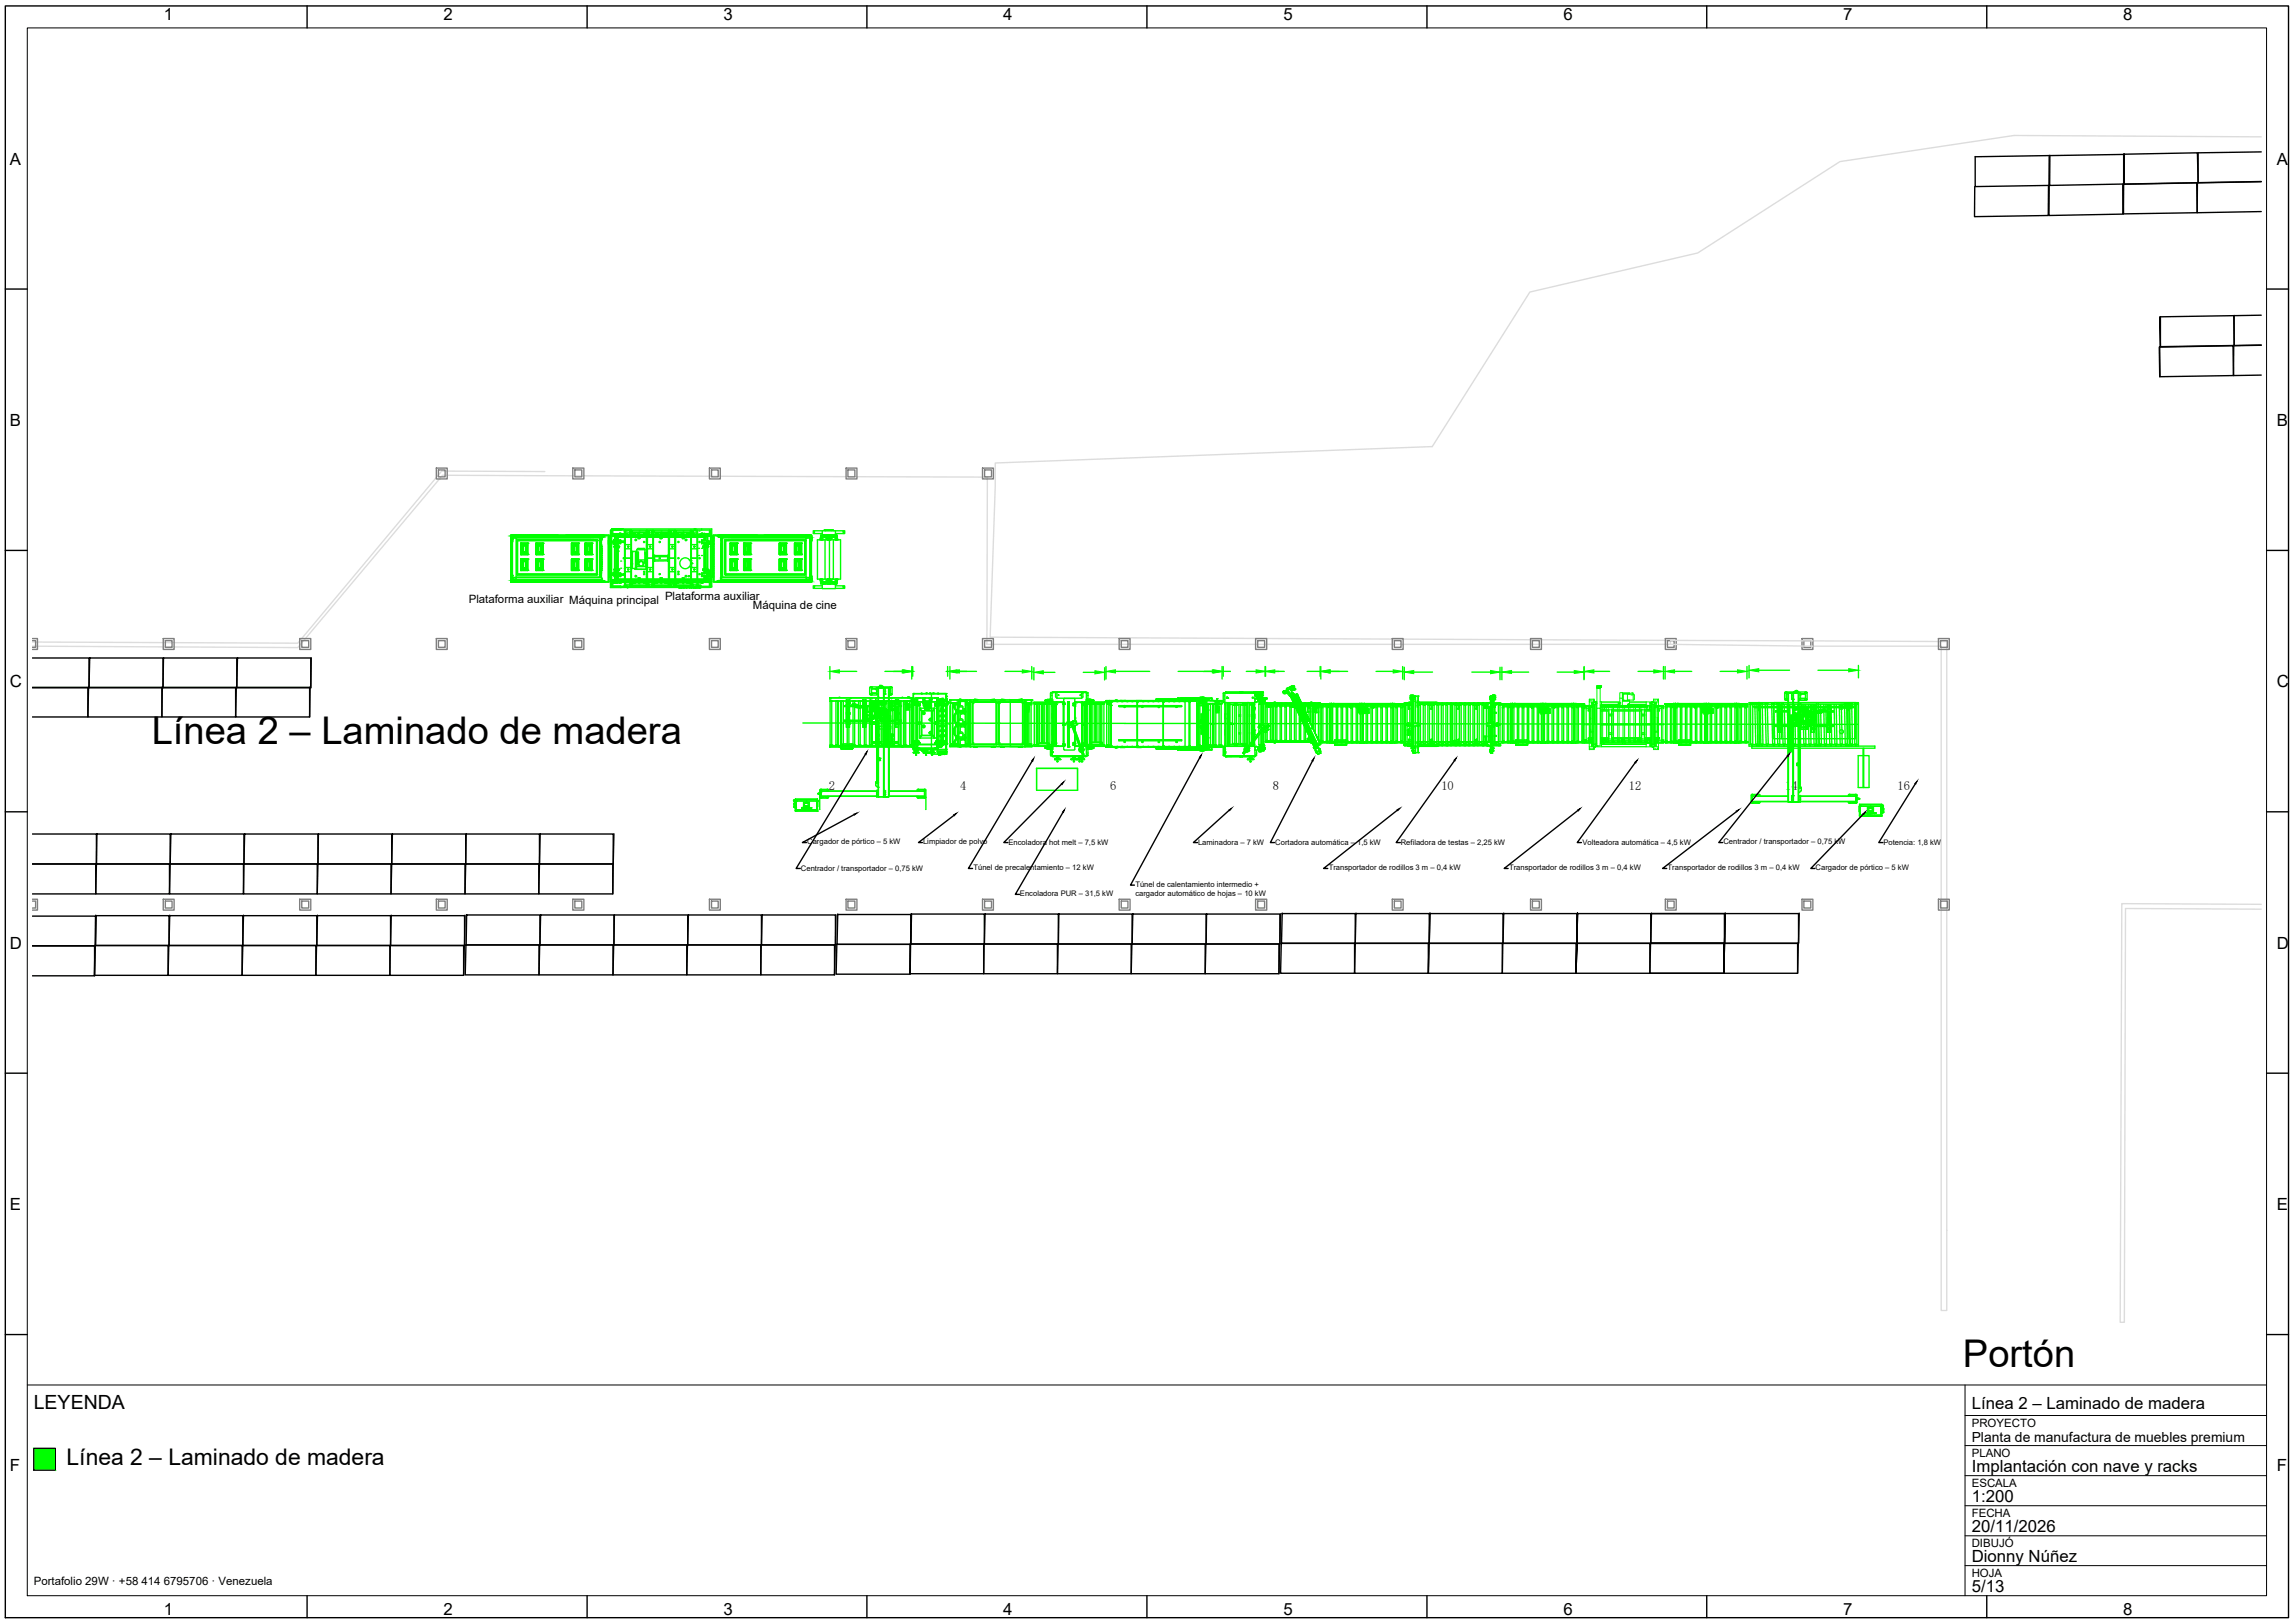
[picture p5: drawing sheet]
<svg xmlns="http://www.w3.org/2000/svg" width="420mm" height="297mm" viewBox="0 0 420 297" stroke-linecap="round" stroke-linejoin="round" font-family="sans-serif">
<defs><g id="words">
<g font-size="7">
<text x="27.8" y="136.2">Línea 2 – Laminado de madera</text>
<text x="359.4" y="250.3">Portón</text>
</g>
<text font-size="4.2" x="12.2" y="268.2">Línea 2 – Laminado de madera</text>
<text font-size="3.6" x="6.2" y="257.9">LEYENDA</text>
<g font-size="3.1">
<text x="30" y="3.7">1</text>
<text x="81.2" y="3.7">2</text>
<text x="132.5" y="3.7">3</text>
<text x="183.7" y="3.7">4</text>
<text x="234.9" y="3.7">5</text>
<text x="286.2" y="3.7">6</text>
<text x="337.4" y="3.7">7</text>
<text x="388.7" y="3.7">8</text>
<text x="1.8" y="30.1">A</text>
<text x="416.8" y="30.1">A</text>
<text x="1.8" y="77.9">B</text>
<text x="416.8" y="77.9">B</text>
<text x="1.8" y="125.8">C</text>
<text x="416.8" y="125.8">C</text>
<text x="1.8" y="173.6">D</text>
<text x="416.8" y="173.6">D</text>
<text x="1.8" y="221.4">E</text>
<text x="416.8" y="221.4">E</text>
<text x="361" y="257.9">Línea 2 – Laminado de madera</text>
<text x="1.8" y="269.2">F</text>
<text x="361" y="269.5">Implantación con nave y racks</text>
<text x="416.8" y="269.2">F</text>
<text x="361" y="275">1:200</text>
<text x="361" y="280.4">20/11/2026</text>
<text x="361" y="285.9">Dionny Núñez</text>
<text x="361" y="291.5">5/13</text>
<text x="30" y="295.6">1</text>
<text x="81.2" y="295.6">2</text>
<text x="132.5" y="295.6">3</text>
<text x="183.7" y="295.6">4</text>
<text x="234.9" y="295.6">5</text>
<text x="286.2" y="295.6">6</text>
<text x="337.4" y="295.6">7</text>
<text x="388.7" y="295.6">8</text>
</g>
<text font-size="2.5" x="361" y="264">Planta de manufactura de muebles premium</text>
<g font-size="2.3">
<text x="151.8" y="144.6">2</text>
<text x="175.8" y="144.6">4</text>
<text x="203.2" y="144.6">6</text>
<text x="233" y="144.6">8</text>
<text x="263.9" y="144.6">10</text>
<text x="298.2" y="144.6">12</text>
<text x="326.8" y="144.6">14</text>
<text x="347.4" y="144.6">16</text>
</g>
<g font-size="2.1">
<text x="85.8" y="110.4">Plataforma auxiliar Máquina principal</text>
<text x="121.8" y="109.8">Plataforma auxiliar</text>
<text x="137.8" y="111.4">Máquina de cine</text>
<text x="361" y="261.2">PROYECTO</text>
<text x="361" y="266.6">PLANO</text>
<text x="361" y="272.1">ESCALA</text>
<text x="361" y="277.7">FECHA</text>
<text x="361" y="283.2">DIBUJÓ</text>
<text x="6.2" y="290.1">Portafolio 29W · +58 414 6795706 · Venezuela</text>
<text x="361" y="288.7">HOJA</text>
</g>
<g font-size="1.4">
<text x="147.8" y="154.5">Cargador de pórtico – 5 kW</text>
<text x="169" y="154.5">Limpiador de polvo</text>
<text x="184.6" y="154.6">Encoladora hot melt – 7,5 kW</text>
<text x="219.3" y="154.7">Laminadora – 7 kW</text>
<text x="233.5" y="154.6">Cortadora automática – 1,5 kW</text>
<text x="256.5" y="154.6">Refiladora de testas – 2,25 kW</text>
<text x="289.7" y="154.6">Volteadora automática – 4,5 kW</text>
<text x="315.5" y="154.5">Centrador / transportador – 0,75 kW</text>
<text x="344.8" y="154.6">Potencia: 1,8 kW</text>
<text x="146.6" y="159.3">Centrador / transportador – 0,75 kW</text>
<text x="178.2" y="159.3">Túnel de precalentamiento – 12 kW</text>
<text x="243.2" y="159.3">Transportador de rodillos 3 m – 0,4 kW</text>
<text x="276.3" y="159.3">Transportador de rodillos 3 m – 0,4 kW</text>
<text x="305.3" y="159.3">Transportador de rodillos 3 m – 0,4 kW</text>
<text x="332.4" y="159.3">Cargador de pórtico – 5 kW</text>
<text x="186.7" y="164.1">Encoladora PUR – 31,5 kW</text>
<text x="207.9" y="162.4">Túnel de calentamiento intermedio +</text>
<text x="207.9" y="164">cargador automático de hojas – 10 kW</text>
</g>
</g></defs>
<!-- layer: Capa 1 -->
<path d="M414 25l-45.3-.2-31.9 4.8-26 16.7-30.7 7.2-17.9 28.2-80 3v4.4l-.9 27.5 124.5 .6v.7h-125.2l.2-30.6-99.8-.3-26.5 31.5-48.6-.2M99.7 86.3l-18.8-.1-26.4 31.5-48.6-.2M305.8 117.9l26.1 .4M305.8 117.2l26.1 .1M331.9 117.3l24.5 .1v122.4h-1v-121.5h-23.5zM414 165.5l-25.5-.1-.3 76.6h.7l.2-75.7 24.9 .1" fill="none" stroke="#dcdcdc" stroke-width=".25"/>
<!-- layer: Capa 2 -->
<g fill="none" stroke="#808080" stroke-width=".25">
<path d="M79.9 85.7h2v2h-2zM80.3 86h1.2v1.3h-1.2zM104.9 85.7h2v2h-2zM105.2 86h1.3v1.3h-1.3zM129.9 85.7h2v2h-2zM130.3 86h1.2v1.3h-1.2zM154.9 85.7h2v2h-2zM155.2 86h1.3v1.3h-1.3zM179.9 85.7h2v2h-2zM180.3 86h1.2v1.3h-1.2zM5.9 117.2h.6v1.3h-.6M5.9 116.9h1v2h-1"/>
<path d="M29.9 116.9h2v2h-2zM30.3 117.2h1.2v1.3h-1.2zM54.9 116.9h2v2h-2zM55.2 117.2h1.3v1.3h-1.3zM79.9 116.9h2v2h-2zM80.3 117.2h1.2v1.3h-1.2zM104.9 116.9h2v2h-2zM105.2 117.2h1.3v1.3h-1.3zM129.9 116.9h2v2h-2zM130.3 117.2h1.2v1.3h-1.2zM154.9 116.9h2v2h-2zM155.2 117.2h1.3v1.3h-1.3z"/>
<path d="M179.9 116.9h2v2h-2zM180.3 117.2h1.2v1.3h-1.2zM204.9 116.9h2v2h-2zM205.3 117.2h1.2v1.3h-1.2zM229.9 116.9h2v2h-2zM230.3 117.2h1.2v1.3h-1.2zM254.9 116.9h2v2h-2zM255.3 117.2h1.2v1.3h-1.2zM280.2 116.9h2v2h-2zM280.5 117.2h1.3v1.3h-1.3zM304.9 116.9h2v2h-2zM305.3 117.2h1.2v1.3h-1.2z"/>
<path d="M329.9 116.9h2v2h-2zM330.2 117.2h1.3v1.3h-1.3zM354.9 116.9h2v2h-2zM355.3 117.2h1.2v1.3h-1.2zM5.9 164.9h.6v1.3h-.6M5.9 164.6h1v2h-1M29.9 164.6h2v2h-2zM30.3 164.9h1.2v1.3h-1.2zM54.9 164.6h2v2h-2zM55.2 164.9h1.3v1.3h-1.3zM79.9 164.6h2v2h-2zM80.3 164.9h1.2v1.3h-1.2z"/>
<path d="M104.9 164.6h2v2h-2zM105.2 164.9h1.3v1.3h-1.3zM129.9 164.6h2v2h-2zM130.3 164.9h1.2v1.3h-1.2zM154.9 164.6h2v2h-2zM155.2 164.9h1.3v1.3h-1.3zM179.9 164.6h2v2h-2zM180.3 164.9h1.2v1.3h-1.2zM204.9 164.6h2v2h-2zM205.3 164.9h1.2v1.3h-1.2zM229.9 164.6h2v2h-2zM230.3 164.9h1.2v1.3h-1.2z"/>
<path d="M254.9 164.6h2v2h-2zM255.3 164.9h1.2v1.3h-1.2zM280.2 164.6h2v2h-2zM280.5 164.9h1.3v1.3h-1.3zM304.9 164.6h2v2h-2zM305.3 164.9h1.2v1.3h-1.2zM329.9 164.6h2v2h-2zM330.2 164.9h1.3v1.3h-1.3zM354.9 164.6h2v2h-2zM355.3 164.9h1.2v1.3h-1.2z"/>
</g>
<!-- layer: Capa 4 -->
<g fill="none" stroke="#0f0" stroke-width=".25">
<path d="M93.5 99h.1M93.5 98.8h.1M93.5 98.5h.1M93.5 98.4h.1M93.5 98.6h.1M93.5 98.2h.1M93.5 98h16.5M93.5 98h18M93.5 98.2h16.5M93.6 98h.1M93.7 97.9v.3M93.7 98.1v8.3"/>
<path d="M93.8 98h.1M93.8 99h.1M93.8 98.7h.1M93.8 98.4h.1M93.8 98.6h.1M93.8 98.5h16M93.8 98.3h.1M93.9 98.2v.3h.6M94 98h.1M94.1 98h.1M94.2 98h.1M94.3 98h.1"/>
<path d="M94.4 98h.1M94.5 98.4h.1M94.5 98.3h15.3v7.4M94.5 98.4v7.7M94.5 98.4h13.7M94.6 98h.1M94.6 98.9v6.2v-6.2M94.6 98.9h.1M94.6 98.9l.1-.1zM94.7 98h.1M94.7 99h.1M94.7 98.9h.1"/>
<path d="M94.7 98.8h.1M94.7 98.9h14.5v6.2h-14.5zM94.7 99h14.5M94.9 98h.1M95.1 98h.1M95.2 98h.1M95.3 98h.1M95.3 98.1v.1M95.3 99.4v2.1zM95.3 99.4h.1M95.4 98.1v.1M95.4 99.5h1.1v1.9h-1.1z"/>
<path d="M95.5 98h.1M95.6 99.7h.1M95.7 98h.1M95.7 99.7h.1M95.7 99.7h.3h-.3M95.7 99.7v.1M95.7 99.8h.6M95.7 99.8v1.4M95.8 99.8h.2zM95.8 99.9h.1M95.8 99.8v1.3M95.8 99.8h.1"/>
<path d="M95.8 99.9v1.1v-1.1M95.8 98h.1M95.9 98h.1M96 99.9h.2h-.2M96 99.8h.3h-.3M96 99.9h-.2h.2M96.1 98h.1M96.2 99.9h.1M96.2 99.9v1.1v-1.1M96.3 99.8h-.1M96.3 98h.1M96.3 99.8h.1"/>
<path d="M96.3 99.8v1.3M96.3 99.8v1.4M96.4 99.7h.1M96.4 99.7h-.4h.4M96.4 99.7l-.1 .1M96.5 98h.1M96.6 99.4h.1M96.6 99.4h-1.3h1.3M96.6 98h.1M96.7 98h.1M96.9 98h.1M97.1 98h.1"/>
<path d="M97.2 98h.1M97.3 98h.1M97.5 98h.1M97.5 98h.4M97.6 98h.1M97.7 98h.1M97.8 98h-.1h.2M97.8 98.1v.1M97.9 98h.1M97.9 98.1v.1M98 98h.1M98.1 99.4h1.3h-1.3v2.1"/>
<path d="M98.1 99.4h.1M98.1 99.4v2.1M98.2 99.5h1.1v1.9h-1.1zM98.2 98h.1M98.3 98h.1M98.4 98h.1M98.4 99.7h.1M98.4 99.7l.1 .1M98.5 99.7h.1M98.5 99.7h.3h-.3M98.5 99.8h.6M98.5 99.8v1.4"/>
<path d="M98.6 99.8h.1M98.6 99.9h.1M98.6 99.8v1.3M98.6 99.9v1.1zM98.6 98h.1M98.8 99.9h.2h-.2M98.8 99.9h-.2h.2M98.8 99.8h-.2h.2M98.8 98h.1M99 99.9h.1M99 99.9v1.2M99 99.9v1.1"/>
<path d="M99 98h.1M99 99.8h-.2h.3M99 99.8h.1M99.1 99.8h-.1M99.1 98h.1M99.1 99.9h-.1M99.1 99.8v1.3M99.1 99.8h.1M99.1 99.8v1.4M99.1 99.7h.1M99.1 99.7v1.5h-.6M99.1 99.7l.1 1.5h-.7"/>
<path d="M99.1 99.7h-.3h.3M99.1 99.7v.1M99.2 98h.1M99.4 99.4h.1M99.4 98h.1M99.6 98h.1M99.7 98h.1M99.8 98h.1M99.9 98h.1M100 98h.1M100.2 98h.1M100.2 98.1v.1"/>
<path d="M100.3 98.1v.1M100.4 98h.1M100.5 98h.1M100.6 98h.1M100.8 98h.1M101 98h.1M101.2 98h.1M101.4 98h.1M101.6 98h.1M101.8 98h.1M101.9 98h.1M102 98h.1"/>
<path d="M103.6 98h.1M103.8 98h.1M104 98h.1M104.1 98h.1M104.2 98h.1M104.4 98h.1M104.6 98h.1M104.6 99.4h1.3zM104.6 99.4v2.1M104.6 99.4h.1M104.7 99.5h1.1v1.9h-1.1zM104.8 98h.1"/>
<path d="M104.9 98h.1M104.9 99.7h.1M104.9 99.7l.1 .1M105 98h.1M105 99.7h.1M105 99.7h.3h-.3M105 99.8h.6M105 99.8v1.4M105 99.8l.1 .1M105.1 99.8h-.1M105.1 99.8h.1M105.1 99.9h.1"/>
<path d="M105.1 99.9v1.2M105.1 99.9v1.1zM105.2 98h.1M105.3 99.9h.2h-.2M105.3 99.9h-.2h.2M105.3 99.8h-.2h.2M105.4 98h.1M105.5 99.9h.1M105.5 99.9v1.2M105.5 99.8h-.2h.3M105.5 99.9v1.1M105.5 99.8h.1"/>
<path d="M105.6 99.8h-.1M105.6 98h.1M105.6 99.9h-.1M105.6 99.8v1.3M105.6 99.8h.1M105.6 99.8v1.4M105.7 99.7h.1M105.7 99.7v1.5h-.7M105.7 99.7h-.4h.4M105.7 99.7l-.1 .1M105.7 98h.1M105.8 98h.1"/>
<path d="M105.9 99.4h.1M106 98h.1M106.2 98h.1M106.3 98h.1M106.4 98h.1M106.6 98h.1M106.6 98.1v.1M106.7 98.1v.1M106.8 98h.1M107 98h.1M107.1 99.4v2.1v-2.1M107.1 99.4h.1"/>
<path d="M107.1 98h.1M107.2 98h.1M107.2 99.5h1.1v1.9h-1.1zM107.4 98h.1M107.4 99.7h.1M107.4 99.7l.1 .1M107.5 99.7h.1M107.5 99.7h.3h-.3M107.5 99.8h.6M107.5 99.8v1.4M107.5 99.8l.1 .1M107.6 99.8h-.1"/>
<path d="M107.6 98h.1M107.6 99.8h.1M107.6 99.9h.1M107.6 99.9v1.2M107.8 98h.1M107.8 99.9h.2h-.2M107.8 99.8h.2h-.2M107.8 99.9h-.2h.2M107.8 99.8h-.2h.2M107.9 98h.1M108 98h.1M108 99.9h.1"/>
<path d="M108 99.9v1.2M108 99.8h.1M108 98.1v.1M108.1 99.8l-.1 .1M108.1 99.8v1.4M108.1 99.8h.1M108.1 99.7h.1M108.1 99.7h-.3h.3M108.1 98.1v.1M108.2 98h.1M108.2 99.7h.1M108.2 99.7l-.1 .1"/>
<path d="M108.3 98.4h.4M108.4 98h.1M108.4 99.4h.1M108.4 99.4h-1.3h1.3M108.4 99.4v2.1M108.5 98h.1M108.8 98h.1M109 98h.1M109.2 98h.1M109.2 98.9h.1M109.2 98.9h-14.5h14.6M109.3 98.8h.1"/>
<path d="M109.3 98.8v.1zM109.3 98.8h-14.6h14.6M109.3 99h.1M109.3 98.9h.1M109.3 98h.1M109.4 98h.1M109.6 98h.1M109.8 98h.1M109.8 98.2h-16v8.1h16.2h-15.4M109.8 98.4h.3M109.9 98h.1M109.9 98.1v7.6"/>
<path d="M110 98h.1M110 98.1h-16.5h.1v8.3h-.1M110 98.1h.1M110.1 100h.1M110.1 98.8h.1M110.1 98.5h.1M110.1 98.4h.1M110.1 98.6h.1M110.1 98.2h.1M110.1 97.9v7.7h-.3M110.2 98h.1M110.4 98h.1"/>
<path d="M110.5 97.9v.3M110.6 98h.1M110.8 98h.1M111 98h.1M111.2 98h.1M111.3 98.1v8.4M111.4 98h.1M111.5 98.1v-.2h-18v8.6M111.5 99.6h.1M111.5 100h.1M111.5 99.7h.1M111.5 98.9h.1"/>
<path d="M111.5 98.8h.1M111.5 98.5h.1M111.5 98.4h.1M111.5 98.6h.1M111.5 98.2h.1M111.5 98.2v.6M111.5 98.9v.7M111.5 99.7v.3M111.8 98.3h.2M112 99.3h2.4M112 97v10.3M112 97.7v.1"/>
<path d="M112 99.2h.5M112 99h.5M112 98.1h1.1M112 97.8h2.3M112 98.1h.1M112 97.8h.1M112 98h.1M112 96.8l-.2 .3v10.4M112.1 97.8h.1M112.1 98h.1M112.1 98.1h.1M112.1 97.8h.7"/>
<path d="M112.2 97v1M112.3 99.6h.2M112.3 99.3v.3M112.4 99.3h1M112.4 99.3v.3M112.4 100v.1M112.4 98.9h.1M112.4 98.9l.1 .1M112.4 99.3h.1M112.4 99h.1M112.4 98.9v.1M112.4 98.9h.2"/>
<path d="M112.4 99.3h-.1v.3M112.5 98.9h-.1M112.5 98.9v.4M112.5 98.9h.1M112.5 98.8h.1M112.5 98.9l-.1 .1M112.5 99h.1M112.5 99.3h.1M112.5 99.3v.7M112.5 98.8v.1M112.5 98.3h.1M112.5 98.3v.7"/>
<path d="M112.5 98.3l.1 .6M112.6 98.9h.1M112.6 98.9v.1M112.6 99h.1M112.6 98.9v.4M112.6 98.8h.1M112.6 98.3v.7M112.6 99.3v.7M112.6 99.2h1.8M112.6 99h1.8M112.6 99h.8M112.6 99.3h.1"/>
<path d="M112.6 99.3v.3M112.7 99.3h.1M112.7 99h.1M112.7 99.3l-.1 .3M112.8 97.8v.2h-.7M112.9 100h.1M112.9 98h.1M112.9 97.8h.1M112.9 98.1h.1M112.9 98h-.9h1.1M112.9 99.9h-.1v.4h.1M112.9 98.1v.9"/>
<path d="M112.9 99.3v5.7M112.9 98.1h1.4M113 98.1h.1M113 97.8h.1M113 98h.1M113 99.9h.4v.3h-.4M113 99.9h.1M113 99.9v.3M113 99.3v5.7M113.1 98.2h.1M113.1 98.3h.1M113.1 98.3l-.1 .7"/>
<path d="M113.1 98.3v.7M113.1 98.2h1.2M113.1 97.8v.3M113.1 99.3v5.7M113.1 98.8h.5v.2M113.1 97.9h1.2M113.1 97.8h1.2M113.1 98.3h1.2M113.2 98.3v.5M113.2 99.5v.4M113.2 97.9h.1M113.2 99.3h.1"/>
<path d="M113.2 99h.1M113.3 97.9h.1M113.3 97.9h.4M113.3 99.9v.3M113.4 97.9h.1M113.4 97.6h.3M113.5 97.8h.1M113.5 99.3h.1M113.5 99h.1M113.6 97.8h.1M113.6 99.3v.2h-.5M113.7 97.8v-.2h-.3v.2"/>
<path d="M113.7 97.8h.1M113.8 96.8h.1M113.8 96.8h.2M113.9 97.8h.1M114 96.8h.1M114 97.8h.1M114.2 97.6h.1M114.2 97.2h.1M114.3 99.2l-.1 .1-.2-.1M114.3 97h1.3v10.3h-1.3zM114.5 98.8v.6M114.5 97.1h1v10.2h-1z"/>
<path d="M114.5 97.7l.1 .1M114.5 97.9h1M114.5 97.8h1M114.5 98.3h1M114.5 98.1h1M114.5 99.7h1M114.5 98.2h1M114.5 97.4h.9M114.6 97.2h.1M114.7 97.8h.1M114.8 97.8h.1M115.1 97.9h.1"/>
<path d="M115.2 97.9h.1M115.2 97.8h.1M115.2 97.9h.2M115.2 97.8h.2M115.2 97.8v.1M115.3 97.9h.1M115.3 97.8h.1M115.3 97.8h-.1M115.3 97.8l.1 .1M115.3 97.8v.1M115.3 97.9h.2M115.4 97.9h.1"/>
<path d="M115.4 97.2h.1M115.4 97.8v.1M115.4 97.8h.1M115.4 97.4h.1M115.4 97.2v.2M115.4 97.2v.3M115.4 97.5h.1M115.4 97.3v.2M115.4 97.4v.1M115.4 97.3h.1M115.5 97.2h.1M115.5 97.3h-.1"/>
<path d="M115.6 97.1h.1M115.6 97.6h.7v.2M115.6 97.5h.1M115.6 98.3h1.2M115.6 98.1h2.8M115.6 98.2h2.8M115.7 97.5h.1M115.7 97.1h.1M115.7 97.1v.4M115.7 97.6v.5M115.7 97.2h2.6M115.7 97.4h2.6"/>
<path d="M115.7 97.8h.1M115.7 97.7h.1M115.7 98h.1M115.7 97.7l.1 .1M115.8 97.8h.1M115.8 98h.1M115.8 97.7h.1M115.8 97.9v.1M116 97.7h.1M116 98h.1M116 97.9v.1M116 97.8h.1"/>
<path d="M116 97.6h.1M116 97.7v.1M116.1 97.6v.5M116.1 97.9h2.3M116.1 97.8h2.3M116.1 97.8h.9M116.1 97.6h.2M116.2 97.8h.1M116.3 97.9h-.2M116.8 97.8h.1M116.8 98.1v-.2h.4v.2M116.8 98.2h.1"/>
<path d="M116.8 98.2v.4h.3v-.4M116.8 98.5h.3M116.8 98.3h.3M116.9 98.1h.1M116.9 98h.1M116.9 97.9v.2M116.9 98h.2M117 98.1h.1M117 97.9v.2M117 98v.2M117 98h.1M117 97.9h.1"/>
<path d="M117 98v.1M117 98.5h.1M117 98.3h.1M117 97.2h.1M117 98.3v.2M117.1 97.9h.1M117.1 98v.1M117.1 98.1h.1M117.1 97.9l-.1-.3v.5M117.1 97.9l-.1 .3M117.1 97.8h1.3M117.1 98h.1"/>
<path d="M117.1 97.6h-.1M117.3 98.1v-.2h.4v.2M117.5 98h.1M117.9 97.8v-.2h.2v.2M117.9 97.9h.2M117.9 97.6h.2M117.9 97.8h.1M118 97.8h.1M118.4 97.5h.1M118.4 97.1h.1M118.4 98.3h-1.4v.2M118.4 97.1v.4"/>
<path d="M118.4 97v10.3M118.5 97.9h.2M118.5 97.2h.1M118.5 97.4l.1 .1M118.5 97.8h1M118.5 97.1h1v10.2h-1zM118.5 98.3h1M118.5 98.1h1M118.5 99.7h1M118.5 98.2h1M118.5 97.4h.1M118.5 97.3h.1"/>
<path d="M118.6 97.3h.1M118.6 97.2h.1M118.6 97.4h.1M118.6 97.5h.1M118.6 97.4v.1M118.6 97.2v.3M118.6 97.2v.1M118.6 97.8h.1M118.6 97.4h.8M118.7 97.2v.1M118.7 97.8h.1M118.7 97.9h.1"/>
<path d="M118.7 97.2h.1M118.7 97.8v.1M118.7 97.8l-.1 .1M118.7 97.9h-.1h.1M118.7 97.9h-.2h1M118.8 97.9h.1M118.8 97.8h.1M118.8 97.8v.1M119.3 97.8h.1M119.4 97.8h.1M119.4 97.2h.1M119.4 97.4h.1"/>
<path d="M119.4 97.2v.3M119.4 97.5h.1M119.5 97.2h.1M119.5 97.3l-.1 .2M119.5 97.3v.2M119.5 97.4h.1M119.5 97.4v.1M119.5 97.3h.1M119.5 97.2v.3M119.5 97.7l-.1 .1M119.6 97.9h2.3M119.6 97.8h2.3"/>
<path d="M119.6 97.1h.1M119.6 97v4.7M119.6 98.3h1.3M119.6 97.5h.1M119.6 97.2h2.8M119.6 98.1h2.8M119.6 98.2h2.8M119.6 97.8h2.4M119.6 97.4h2.8M119.7 97.1v.4M119.7 97.5h.1M119.7 97.1h.1"/>
<path d="M120.1 97.8v-.2h.2v.2M120.1 97.9h.2M120.1 97.6h.2M120.1 97.8h.1M120.3 97.8h.1M120.4 97.8h.1M120.5 97.8h.1M120.9 98.2v.4h.3v-.4M120.9 98.5h.3M120.9 98.3h.3M120.9 98.2h.1M121 97.9h.1"/>
<path d="M121 98h.1M121 98.1h.1M121 97.9v.2M121 98.5v-.2h1.4h-1.3v.2M121 97.6v.3zM121 97.9v.3M121 97.9h-.2v.2M121 97.6h.1M121 98v.1M121 97.9v.2zM121 98.3h.1M121 98.5h.1"/>
<path d="M121 97.2h.1M121.1 97.9h.1M121.1 98.1h.1M121.1 98v.1M121.1 98h.1M121.1 97.9h.1v.2M121.1 97.9v.3M121.4 97.8h.1M121.8 97.9h.1M121.8 97.6h.1M121.8 97.8h.1M121.9 97.6v.5"/>
<path d="M122 97.7h.1M122 97.6h.1M122 98h.1M122 97.7v.1M122 97.9v.1M122.2 98h.1M122.2 97.7h.1M122.2 97.9v.1M122.2 97.8h.1M122.3 98h.1M122.3 97.7h.1M122.3 97.8h.1"/>
<path d="M122.3 97.7v.1M122.3 98.1v-.5v.5M122.4 97.1h.1M122.4 97.6h-.6v.2M122.4 97.5h.1M122.4 97v4.7M122.6 97.9h.2zM122.6 97.9h.2M122.6 97.8h.1M122.6 97.2h.1M122.6 97.4v.1M122.6 97.1h.9v10.2h-.9z"/>
<path d="M122.6 97.7v.1M122.6 98.3h.9M122.6 98.1h.9M122.6 99.7h.9M122.6 98.2h.9M122.6 97.8h.9M122.6 97.4h.1M122.6 97.3h.1M122.6 97.5h.1M122.6 97.2v.3M122.6 97.2v.1M122.7 97.2v.1"/>
<path d="M122.7 97.8h.1M122.7 97.4h.1M122.7 97.8h.8M122.7 97.8v.1M122.7 97.4h.7M122.7 97.9h.1M122.8 97.9h-.2h.9M122.8 97.8h.1M122.8 97.9h.1M122.8 97.8v.1M122.8 97.8l-.2 .1M122.8 97.9h-.2h.2"/>
<path d="M122.9 98.1h.1M122.9 98h.1M122.9 98h.4M123 97.7h.1M123 97.9h.1M123 97.8h.1M123 97.7v.1M123.1 97.9h.1M123.1 97.7h.1M123.1 97.8h.1M123.1 97.7v.1M123.2 98v.1"/>
<path d="M123.3 98.1h.1M123.3 98l-.4-.1v.2M123.3 98v.1M123.4 97.2h.1M123.4 97.4h.1M123.4 97.2v.3M123.4 97.5h.1M123.5 97.2h.1M123.5 97.3l-.1 .2M123.5 97.3v.2M123.5 97.4h.1M123.5 97.3h.1"/>
<path d="M123.5 97.2h-.1M123.5 97.5h.1M123.5 97.4v.1M123.5 97.7l-.1 .1M123.6 97.2h.1M123.7 97.1h.1M123.7 97.5h.1M123.7 97.9h2.2M123.7 97.8h2.2M123.7 97v10.3M123.7 97.7v.1M123.7 98.3h1.2"/>
<path d="M123.7 98.1h2.7M123.7 98.2h2.7M123.7 97.8h2.4M123.7 97.8h.1M123.7 97.1v.4M123.7 97.2h2.7M123.7 97.4h2.7M124 97.8v-.2h.2v.2M124 97.9h.2M124 97.6h.2M124 97.8h.1M124.2 97.8h.1"/>
<path d="M124.3 98.1v-.2h.5v.2M124.5 98h.1M124.6 98h.1M124.7 97.8h.1M124.8 97.8h.1M124.9 98.2h.1M124.9 98.2v.4h.3v-.4M124.9 98.5h.3M124.9 98.3h.3M125 97.9h.1M125 98h.1M125 98.1h.1"/>
<path d="M125 97.9v.2M125 98.5v-.2h1.4h-1.3v.2M125 97.6l.1 .3zM125 97.9v.3M125 98v.1M125.1 98h.1M125.1 97.9v.2M125.1 98.3h.1M125.1 98.1h.1M125.1 97.9h.2v.2M125.1 98.5h.1M125.1 97.2h.1"/>
<path d="M125.1 97.9h.1M125.1 97.7h.1M125.1 97.9h-.3v.2M125.1 97.9v.3M125.1 97.9v.2h-.1M125.1 98v.1M125.1 97.6h-.1M125.8 97.9h.1M125.8 97.6h.1M125.8 97.8h.1M125.9 97.6v.5M126 97.7h.1"/>
<path d="M126 97.6h.1M126 98h.1M126 97.7v.1M126.1 97.7h.1M126.1 98h.1M126.1 97.9v.1M126.2 98h.1M126.2 97.7h.1M126.2 97.9v.1M126.2 97.8h.2M126.3 97.7h.1M126.3 98h.1"/>
<path d="M126.3 97.7v.1M126.4 97.6v.5M126.4 97.1h.1M126.4 97.5h.1M126.4 97.1v.4M126.4 97.6h-.6v.2M126.4 97v5.5M126.6 97.4v.1M126.6 98.3h1M126.6 97.5h.1M126.6 97.2h.1M126.6 98.1h1"/>
<path d="M126.6 99.7h1M126.6 98.2h1M126.6 97.9h.1M126.6 97.8h1M126.6 97.4h.1M126.6 97.3h.1M126.6 97.2v.1M126.7 97.5h.1M126.7 97.2h.1M126.7 97.3h.1M126.7 97.4h.1M126.7 97.4v.1"/>
<path d="M126.7 97.2v.3M126.7 97.2v.1M126.7 97.8h.1M126.7 97.9h.1M126.7 97.2v.2M126.7 97.8v.1M126.7 97.4h.9M126.7 97.9h-.1h1M126.7 97.8h-.1h1M126.8 97.8h.1M126.8 97.9h.1M126.8 97.8v.1"/>
<path d="M126.8 97.9h-.1h.1M126.8 97.8l-.1 .1M126.9 97.9h.1M127 97.8h.1M127.1 97.8h.1M127.1 96.8h.1M127.1 96.8h.2h-.2M127.2 96.8h.1M127.3 96.8h.1M127.4 97.2h.1M127.6 97.7l-.1 .1M127.7 97.8h1.5z"/>
<path d="M127.7 97.9h1.2M127.7 98.3h1.2v.7M127.7 97v10.3M127.7 98.1h1.6M127.7 98.2h1.3M127.7 97.8h2.4M128 97.2h.1M128.2 97.8h.1M128.4 97.9h.3M128.4 97.8v-.2h.3v.2M128.4 97.6h.3M128.4 97.8h.1"/>
<path d="M128.4 96.8v.2M128.6 99.3h.1M128.6 99h.1M128.6 97.8h.1M128.7 97.9h.1M128.7 99.9h.4v.3h-.4zM128.8 97.9h.1M128.8 99.3h.1M128.8 99h.1M128.9 97.9h.1M128.9 97.6h.1M128.9 98.8h-.5v.7h.5"/>
<path d="M128.9 98.3v.7M128.9 99.3v.6M128.9 98.1h1.1M128.9 98h1.2M128.9 97.8v.3M129 98.2h.1M129 98.3h.1M129 98.3v.7M129 99.3v5.7M129.1 99.9h.1M129.2 98.1h.1M129.2 98.1v.9"/>
<path d="M129.2 99.3v5.7M129.2 99.9h.1v.1M129.2 100h.1M129.2 97.8v.2h-.3M129.3 98h.1M129.3 97.8h.1M129.3 99v.4M129.4 99h.1M129.4 97.8h.1M129.4 98h.1M129.4 98.1h.1M129.4 99.3h.1"/>
<path d="M129.4 99.3h.4v.3h-.3M129.4 99.4l.1 .2M129.4 99l.1-.7v1.7M129.4 99.3l.1 .7M129.5 99.5v.1M129.5 99.6h.1M129.5 99.5h.1M129.5 99.3h.1M129.5 99.4h.1M129.5 99.6v.4M129.5 99.7h.1M129.5 99.4v.2"/>
<path d="M129.5 99v.4M129.5 99.5l.1 .1M129.5 99.3l.1 .3M129.5 97.8h.4M129.6 99.6h.1M129.6 97.8v.2M129.6 99.5v.1M129.6 99.6h-.1M129.6 99.3h.1M129.6 99h.1M129.6 100v.1M129.7 99.3h.1"/>
<path d="M129.7 99.4v.2M129.7 99.2h.1M129.7 99.1h.1M129.7 99.3h-1v-.3h1v.6M129.8 99.3v.3M129.9 97v.8M129.9 97.8v.2h-.4M130 97.8h.1M130 98.1h.1M130 98h.1M130.1 98.3h.2M130.1 97.7l-.1 .1"/>
<path d="M130.5 99.6h.1M130.5 100h.1M130.5 99.7h.1M130.5 98.9h.1M130.5 98.8h.1M130.5 98.5h.1M130.5 98.4h.1M130.5 98.6h.1M130.5 98.2h.1M130.5 98.2v.6M130.5 98.9v.7M130.5 99.7v.3"/>
<path d="M130.6 98.1v-.2h17.9v8.6M130.6 98h17.9M130.6 98.9v-.8h-.1v6.9M130.6 99.6v5.4M130.7 98h.1M130.7 98.9v.7M130.7 98.1v8.4M130.9 98h.1M131.1 98h.1M131.3 98h.1M131.5 98h.1M131.6 97.9v.3"/>
<path d="M131.7 98h.1M131.9 98h.1M132 100h.1M132 98.8h.1M132 98.5h.1M132 98.4h.1M132 98.6h.1M132 98.2h.1M132 98.1h.1M132 98.4h.3M132 97.9v7.7h.3M132.1 98h.1"/>
<path d="M132.1 98.1h16.4h-.1v8.3h.1M132.1 98h16.4M132.1 98.2h16.4M132.1 98.1v7.6M132.3 98h.1M132.3 98.2h16v8.1h-16.3h15.4M132.3 98.5h16M132.5 98h.1M132.7 98h.1M132.7 98.9h.1M132.7 98.9l.1-.1zM132.7 98.9h14.6h-14.5"/>
<path d="M132.8 99h.1M132.8 98.9h.1M132.8 98.8h.1M132.8 98.8h14.5h-14.5M132.8 98.9h14.5v6.2h-14.5zM132.8 99h14.5M132.9 98h.1M133.1 98h.1M133.3 98h.1M133.3 98.4h.4M133.5 98h.1M133.7 98h.1"/>
<path d="M133.7 99.4h.1M133.7 99.4h1.2h-1.2M133.7 99.4v2.1M133.7 99.5h1.2v1.9h-1.2zM133.9 98.4h13.7M133.9 98h.1M133.9 99.7h.1M133.9 99.7l.1 .1M133.9 99.7h.4h-.4M133.9 98.1v.1M134 99.8l-.1 1.4h.7M134 99.8h.5"/>
<path d="M134 99.8v.1M134 99.8h.1M134 99.9h.1M134 98.1v.1M134 99.9v1.2M134.1 98h.1M134.1 99.9h.1M134.1 99.9v1.2M134.3 98h.1M134.3 99.9h-.2h.2M134.3 99.8h-.3h.3M134.3 99.9h.2h-.2"/>
<path d="M134.3 99.8h.2h-.2M134.5 99.9h.1M134.5 99.9v1.2M134.5 98h.1M134.5 99.8h.1M134.5 99.8v.1M134.5 99.8v1.4M134.6 99.7h.1M134.6 99.7h-.3h.3M134.6 99.7l-.1 .1M134.7 98h.1M134.9 98h.1"/>
<path d="M134.9 99.4h.1M135 99.4v2.1v-2.1M135 99.4h.1M135.1 98h.1M135.3 98h.1M135.4 98.1v.1M135.5 98h.1M135.7 98h.1M135.9 98h.1M136.1 98h.1M136.1 99.4h.1M136.2 99.4h.1"/>
<path d="M136.2 99.5h1.2v1.9h-1.2zM136.3 98h.1M136.4 99.7h.1M136.4 99.7v1.5h.7M136.4 99.7h.3h-.3M136.4 99.7v.1M136.4 99.8h.6M136.4 99.8v1.4M136.5 98h.1M136.5 99.9h.1M136.5 99.8v1.3M136.5 99.8h.1"/>
<path d="M136.5 99.9v1.1M136.6 99.9h.1M136.6 99.9v1.2M136.7 98h.1M136.7 99.9h-.1h.1M136.7 99.8h-.2h.2M136.7 99.9h.2h-.2M136.7 99.8h.3h-.3M136.9 98h.1M136.9 99.9h.1M136.9 99.9v1.1zM137 99.8h.1"/>
<path d="M137 99.9h-.1M137 99.9v1.2M137 99.8v1.4M137 99.8v.1M137.1 98h.1M137.1 99.7h.1M137.1 99.7h-.4h.4M137.1 99.7l-.1 .1M137.3 98h.1M137.4 99.4h-1.2h1.3l-.1 2.1M137.4 99.4h.1M137.4 99.4v2.1"/>
<path d="M137.5 98h.1M137.7 98h.1M137.9 98h.1M138.1 98h.1M138.3 98h.1M138.5 98h.1M140.1 98h.1M140.2 98h.1M140.3 98h.1M140.4 98h.1M140.5 98h.1M140.6 98h.1"/>
<path d="M140.7 98h.1M140.8 98h.1M140.9 98h.1M141 98h.1M141.1 98h.1M141.2 98h.1M141.3 98h.1M141.4 98h.1M141.5 98h.1M141.6 98h.1M141.7 98.1v.1M141.8 98h.1"/>
<path d="M141.8 98.1v.1M142 98h.1M142.1 98h.1M142.2 98h.1M142.3 98h.1M142.4 98h.1M142.5 98h.1M142.6 98h.1M142.7 99.4h.1M142.7 99.5h1.2v1.9h-1.2zM142.8 98h.1M142.9 99.7h.1"/>
<path d="M142.9 99.7v1.5h.7M142.9 99.7h.4h-.4M142.9 99.7l.1 .1M143 99.8h.6M143 99.8v1.4M143 98h.1M143 99.8h.3zM143 99.9h.1M143 99.8h.1M143 99.9v1.1h.3M143.1 99.9h.1M143.1 99.9v1.2"/>
<path d="M143.2 98h.1M143.3 99.9h-.2h.2M143.3 99.9h.2h-.2M143.3 99.8h.2h-.2M143.4 98h.1M143.5 99.9h.1M143.5 99.9v1.1zM143.5 99.8h.1M143.6 99.8v1.4M143.6 99.7h.1M143.6 99.7h-.3h.3M143.6 98h.1"/>
<path d="M143.6 99.7v.1M143.8 98h.1M143.9 99.4h-1.2h1.3l-.1 2.1M143.9 99.4h.1M143.9 99.4v2.1M144 98h.1M144.1 98.1v.1M144.2 98h.1M144.2 98h.4M144.2 98h.2h-.2M144.2 98.1v.1M144.4 98h.1"/>
<path d="M144.6 98h.1M144.8 98h.1M145 98h.1M145.2 98h.1M145.4 98h.1M145.5 99.4h.1M145.5 99.5h1.2v1.9h-1.2zM145.6 98h.1M145.7 99.7h.1M145.7 99.7h.3h-.3M145.7 99.7l.1 .1M145.8 99.8h.5"/>
<path d="M145.8 99.8v1.4M145.8 98h.1M145.8 99.8h.2zM145.8 99.9h.1M145.8 99.8h.1M145.8 99.9v1.1v-1.1M145.9 99.9h.1M145.9 99.9h-.1M146 98h.1M146 99.9h-.1h.1M146 99.9h.2h-.2M146.2 98h.1"/>
<path d="M146.2 99.9h.1M146.3 99.9v1.1v-1.1M146.3 99.9h.1M146.3 99.8h-.3h.3M146.3 99.8h.1M146.3 99.8v1.3M146.3 99.8l.1 1.4h-.7M146.4 98h.1M146.4 99.7h.1M146.4 99.7h-.4h.4M146.4 99.7l-.1 .1M146.6 98h.1"/>
<path d="M146.7 98.1v.1M146.7 99.4h-1.2h1.3l-.1 2.1M146.7 99.4h.1M146.7 99.4v2.1M146.8 98h.1M146.8 98.1v.1M147 98h.1M147.2 98h.1M147.3 98.8h.1M147.3 98.9h.1M147.4 98.8v.1zM147.4 98.8h.1"/>
<path d="M147.4 98h.1M147.4 99h.1M147.4 98.9h.1M147.4 98.9v6.2v-6.2M147.5 98h.1M147.6 98h.1M147.6 98.4h.1M147.6 98.3h-15.3v7.4M147.6 98.4v7.7M147.7 98h.1M147.8 98h.1M147.9 98h.1"/>
<path d="M148.1 98h.1M148.2 98.2v.3h-.6M148.3 99h.1M148.3 98.7h.1M148.3 98.4h.1M148.3 98.6h.1M148.3 98.3h.1M148.3 98h.1M148.3 98.1v8.3M148.4 97.9v.3M148.5 98h.1M148.5 99h.1"/>
<path d="M148.5 98.8h.1M148.5 98.5h.1M148.5 98.4h.1M148.5 98.6h.1M148.5 98.2h.1M149.1 97.1h-.2v.5h.2M150.2 98.8h.1M150.2 98.5h.1M150.2 98.7h.1M150.2 98.5h.2zM150.2 98.5v.2M150.2 97.9v.3"/>
<path d="M150.2 97.9h.4M150.2 98.2h.4M150.3 98.2v.3M150.4 98.7v.1h-.3v-.1h.3v.1M150.4 98.8h.1M150.4 98.7h.1M150.4 98.7h.3v.1h-.3zM150.4 98.5h.2zM150.4 98.5v.3M150.5 98.7h.1zM150.5 98.7h.1M150.5 98.2v.3"/>
<path d="M150.5 97.1h2.5v.8h-2.5zM150.5 97.9h.1M150.5 98h.1M150.5 98v.2M150.5 98.2h.1M150.5 97.1h-1.4v.5h1.4M150.6 98.2h.1M150.6 98.8h.1M150.6 97.9h.1M150.6 98h.1M150.6 98l-.1 .2M150.6 98.1h.1"/>
<path d="M150.6 98.5v.2M150.7 97.9v.1M150.7 98v.2M150.7 98v.2zM150.7 98.1h.1M150.7 98h.1M150.7 98.2h.1M150.7 98.2v.1M150.8 98v.2M150.8 98.2h.1M150.8 98h.1M150.8 98.1h.1"/>
<path d="M150.8 98v.1M150.8 97.9v.4M150.9 98.1h.1M150.9 97.1v-.1h1.7v.1M150.9 98v.2M150.9 98.1h.1zM151 97h.1M151 97h1.2M151 97.9v.1M151 98.8h.8v7.2h-.8M151 98.2h.1M151 98v.2"/>
<path d="M151 98.1h.1M151 98h.1M151 98.8h-1.4v7.2h1.4M151 98.2h.3M151 98.8v7.2M151.1 98.1h.1M151.1 98h.1M151.1 98.2h.1M151.1 97.9v.3M151.1 97.1h1.2M151.1 98v.2v-.2h.2v.2M151.1 98.4l.3 .1"/>
<path d="M151.2 98.1h.1M151.2 98.1v.2M151.3 98.2h.1M151.3 98.4h.1M151.3 98h.1M151.3 98v.2h.2M151.3 97.9h.1M151.3 98.1h.1zM151.3 98l.1 .1M151.3 98v.1M151.3 98.1h.1M151.3 98.1v.2"/>
<path d="M151.4 98.1h.1M151.4 98h.1M151.4 98.5h.1M151.4 98.5h.2M151.4 98.4h.3M151.4 98.4v.1M151.4 98.7v.1M151.4 98.8h.1M151.4 98.7h.1M151.4 98.7l.2 .1M151.5 98.7h.1M151.4 98.7h.7v.1"/>
<path d="M151.5 98.2h.1M151.5 98.4l.1 .1M151.5 98.8h.1M151.5 98.6h.1M151.5 98.5h.1M151.6 98.1h.1M151.5 98.6h.1zM151.5 98.1v.2M151.5 98.5v.2M151.6 98h.1M151.6 98.7v.1M151.6 98.7h.1"/>
<path d="M151.6 98.8h.1M151.6 98.8h2.3v7.2h-2.1M151.6 98.2h.1v.3M151.6 98.1v.2M151.6 98.6h.1M151.6 97.9v.3h-.1v-.2v.2M151.6 98.6v.1M151.6 98.2v.1M151.6 98.5h.4zM151.6 98.5h.1M151.6 98.5h-.1h.1M151.6 98.5v.2"/>
<path d="M151.7 97.9h.1M151.7 98.2h.1M151.7 97.9v.3zM151.7 97.9h.2v.3h-.2M151.7 97.9v.3M151.7 98v.2M151.7 98.1h.1M151.7 98h.1M151.7 98h-.3v.2M151.7 98.1v.1M151.7 98.3h-1.1l1.1 .1M151.8 97.9h.1"/>
<path d="M151.8 98.2v.3M151.9 97.9h.1M151.9 98.3h1l-1 .1M151.9 97.9v.3M151.9 98v.2M151.9 98.2v.3M151.9 98.2h.1M152 98.8h.1M152 98.6h.1M152 98.3v-.1v.1M152 98.5h.1M152 98.7h.1"/>
<path d="M152 98v.2M152 98h.4M152 98.2h.1M152 98.4v.3M152 98.5v.1M152.1 98.5h.1M152.1 98v.2M152.1 98v.1M152.1 97.9v.3M152.1 98.4v.1M152.1 98.2v.1M152.2 98h.1"/>
<path d="M152.2 98.1h.1zM152.2 98.4h-.3M152.2 98.2h-.1M152.3 97h.2M152.3 98v.2h-.2M152.3 98.2h.1M152.3 98h.1M152.3 97.9v.4M152.4 98h.1M152.4 98.4h-.3M152.4 97.9v.1M152.4 98.1l-.1-.1h.2l-.1 .2"/>
<path d="M152.4 98.1h.1M152.4 98.1v.1M152.4 97.9h.1M152.5 98.1h.1zM152.5 98.1h.1M152.6 98.2h.1M152.6 98.2h.2M152.6 98.8v7.2M152.6 98h.1M152.6 98h-.1l.1 .2M152.6 98h.1v.2v-.2M152.6 98.1h.1"/>
<path d="M152.6 98l.1 .1M152.6 98v.2M152.7 98l-.1 .1M152.7 98.1h.1M152.7 97.9v.1M152.7 98.2v.1M152.7 98.2h.1M152.7 98h.1M152.8 98.1h.1M152.7 98l.1 .2M152.8 97.9v.1M152.8 98.2v.1"/>
<path d="M152.8 98h.1M152.8 98.2h.1M152.8 98v.2M152.8 98l.1 .1M152.9 97.9h.1M152.9 98h.1M152.9 98.2h.1M152.9 98.8v-.1h.2v.1M152.9 98.1h.1M152.9 97.9h.3M152.9 98.2h.3M152.9 97.9v.1"/>
<path d="M153 97.9h.1M152.9 98.2v-.2l.1 .2M153 98.2h.1M153 98.8h.1M153 98.5h.1M153 98.2h-.1M153 98.7h.1zM153 98.7h.1M153 98v.2zM153 98h.1M153 97.1h1.4v.5h-1.4M153 98.1h.1"/>
<path d="M153 98v.2M153 98.5v.2M153 98.2v.3M153.1 98.7v.1h.3v-.1h-.3v.1M153.1 98.8h.1M153.1 98.5h-.1h.1v.3M153.1 98.5h.2zM153.1 98.7h.1M153.2 98.7h.1M153.2 98.2v.3M153.2 97.9v.3M153.3 98.8h.1"/>
<path d="M153.3 98.7h.1M153.3 98.5v.2M154.4 97.1h.2v.5h-.2M93.5 106.5h16.5h-16.5M93.5 106.3h.1M93.5 106h.1M93.5 105.9h.1M93.5 105.6h.1M93.5 105.5h.1M93.5 106.4h16.5M93.6 106.5h.1M93.7 106.5h.1"/>
<path d="M93.7 106.3v.2M93.7 106.3h.1M93.8 106.5h.1M93.8 106h.1M93.8 105.7h.1M93.8 105.6h.1M93.8 105.4h.1M93.8 105.9h.1M93.8 106.2h.1M93.8 106h16.2M93.9 106.5h.1M93.9 106.1h.6"/>
<path d="M93.9 106.3v-.6h16.3v.6M93.9 106.3h.1M93.9 106.3v.1M94 106.5h.1M94 106.3v.1M94.1 106.5h.1M94.1 106.3h.1M94.1 106.3h.5M94.1 106.3h.6M94.2 106.5h.1M94.2 106.3h.1M94.2 106.3v.1"/>
<path d="M94.3 106.5h.1M94.3 106.3h.1M94.3 106.3v.1M94.4 106.3h.1M94.4 106.5h.1M94.5 106.3h.1M94.5 106.1h.1M94.5 106.3v.1M94.5 105.6h15.3M94.5 106.2h.1M94.6 106.5h.1M94.6 106.3h.1"/>
<path d="M94.6 105.1l.1 .1zM94.7 106.5h.1M94.7 105.1v-6.1v6.1M94.7 106.3h.1M94.7 105.1h.1M94.7 105.2h.1M94.7 105.2h14.6h-14.6M94.7 105.1h14.5M94.8 106.5h.1M94.9 106.5h.1M94.9 106.3h.1M95 106.5h.1"/>
<path d="M95 106.3h.1M95.1 106.5h.1M95.2 106.5h.1M95.2 106.3h.1M95.3 106.5h.1M95.3 106.3h.1M95.3 106.3v.1M95.3 101.5h.1M95.3 101.5h1.3h-1.3M95.3 102.3v2.1v-2.1M95.3 102.3h.1M95.3 104.4h1.3v-2.1v2.1"/>
<path d="M95.3 104.4h1.3M95.3 104.4h.1M95.4 106.5h.1M95.4 102.4h1.1v1.9h-1.1zM95.4 106.3v.1M95.5 106.5h.1M95.6 106.3h.1M95.6 106.5h.1M95.6 101.2v-1.5v1.5M95.6 101.2h.1M95.6 104.1v-1.5v1.5M95.6 104.1h.1"/>
<path d="M95.6 102.6h.1M95.7 106.5h.1M95.7 101.2h.1M95.7 102.6h.1M95.7 104.1h.1M95.7 102.6h.3h-.3M95.7 101.2h.7M95.7 102.6v.1M95.7 102.7h.6M95.7 101.2h.6M95.7 102.7v1.3M95.7 104v.1"/>
<path d="M95.8 106.5h.1M95.8 101.1h.2h-.2M95.8 102.7v1.3v-1.3M95.8 102.7h.1M95.8 104h.1M95.8 102.7h.2l-.2 .1M95.8 102.7v.1M95.8 101.1h.1M95.8 104h.5M95.8 104h.2h-.3M95.8 106.3h.1M95.8 101h.1"/>
<path d="M95.8 102.8v1.2v-1.2M95.8 102.8h.1M95.8 102.8h.4M95.8 101h.4M95.8 101v.1M95.8 103.9v.1M95.8 104h.2h-.2M95.9 106.5h.1M96 106.5h.1M96 101.1h.3h-.3M96 104.1h.4h-.4M96 104.1h-.3h.3"/>
<path d="M96.1 106.3h.1M96.1 106.5h.1M96.2 106.5h.1M96.2 104h.1M96.2 104h-.2h.2M96.2 102.7h.1M96.2 101v.1M96.2 102.7v.1M96.2 106.3h.1M96.2 101h.1M96.2 102.8v1.2v-1.2M96.2 102.8h.1"/>
<path d="M96.2 103.9l.1 .1M96.3 102.7l-.1 .1M96.3 106.5h.1M96.3 101.1h.1M96.3 102.7v1.3v-1.3M96.3 102.7h.1M96.3 104h.1M96.3 104h-.3h.3M96.3 101.1h-.1M96.3 106.3h.1M96.3 102.7v1.3M96.3 101.2h.1"/>
<path d="M96.3 104l.1 .1M96.4 106.5h.1M96.4 101.2h.1M96.4 102.6h.1M96.4 104.1h.1M96.4 102.6h-.4h.4M96.4 102.6l-.1 .1M96.4 101.2v-1.5v1.5M96.4 104.1v-1.5v1.5M96.5 106.3h.1M96.5 106.5h.1M96.6 106.5h.1"/>
<path d="M96.6 101.5h.1M96.6 101.5v-2.1v2.1M96.6 102.3h.1M96.6 102.3h-1.3h1.3M96.6 104.4h.1M96.7 106.3h.1M96.7 106.5h.1M96.8 106.5h.1M96.9 106.3h.1M96.9 106.5h.1M97 106.5h.1M97.1 106.5h.1"/>
<path d="M97.1 106.3h.1M97.2 106.5h.1M97.3 106.5h.1M97.3 106.3h.1M97.4 106.5h.1M97.5 106.5h.6M97.5 106.5h.1M97.5 106.5h.4M97.5 106.3h.1M97.6 106.5h.1M97.6 106.3h.1M97.7 106.5h.1"/>
<path d="M97.7 106.3h.1M97.8 106.3h.1M97.8 106.5h.1M97.8 106.5h-.1h.2M97.8 106.3v.1M97.9 106.5h.1M97.9 106.3v.1M98 106.5h.1M98 106.3h.1M98.1 106.5h.1M98.1 101.5h.1M98.1 101.5h1.3h-1.3"/>
<path d="M98.1 102.3h.1M98.1 104.4h.1M98.1 102.3v2.1h1.3M98.2 102.4h1.1v1.9h-1.1zM98.2 106.3h.1M98.2 106.5h.1M98.3 106.3h.1M98.3 106.5h.1M98.4 106.3h.1M98.4 106.5h.1M98.4 101.2v-1.5v1.5M98.4 101.2h.1"/>
<path d="M98.4 104.1v-1.5v1.5M98.4 104.1h.1M98.4 102.6h.1M98.4 102.6l.1 .1M98.5 106.3h.1M98.5 101.2h.1M98.5 102.6h.1M98.5 104.1h.1M98.5 102.6h.3h-.3M98.5 106.5h.1M98.5 102.7h.6M98.5 101.2h.6"/>
<path d="M98.5 102.7v1.3M98.5 101.2h-.1M98.5 104l-.1 .1M98.6 106.5h.1M98.6 101.1h.1M98.6 102.7v1.3v-1.3M98.6 102.7h.1M98.6 104h.1M98.6 104h.2h-.3M98.6 102.7v.1M98.6 104h.5M98.6 101h.1"/>
<path d="M98.6 102.8v1.2v-1.2M98.6 102.8h.1M98.6 104h.2zM98.6 102.7h.4M98.6 101l.4 .1M98.6 101v.1M98.6 103.9v.1M98.6 106.3h.1M98.7 106.5h.1M98.8 106.5h.1M98.8 101h.2M98.8 101.1h-.2h.2"/>
<path d="M98.8 104.1h.3h-.3M98.8 104h.2zM98.8 102.8h.2M98.8 104.1h-.3h.3M98.8 106.3h.1M98.9 106.3h.1M98.9 106.5h.1M99 101h.1M99 102.8h.1M99 104h.1M99 102.7v1.3M99 101v.1"/>
<path d="M99 103.9v.1M99 106.5h.1M99 101.1h-.2h.3M99 104h-.2h.3M99 102.7h-.2l.2 .1M99 101.1h.1M99.1 106.5h.1M99.1 102.7v1.3v-1.3M99.1 102.7h.1M99.1 104h.1M99.1 102.7l-.1 .1M99.1 101.1h.1"/>
<path d="M99.1 106.3h.1M99.1 102.7v1.3M99.1 101.2h.1M99.1 104v.1M99.1 102.6h.1M99.1 104.1h.1M99.1 102.6h-.3h.4l-.1 1.5M99.1 102.6v1.5M99.1 102.6v.1M99.2 106.5h.1M99.3 106.3h.1M99.3 106.5h.1"/>
<path d="M99.4 106.5h.1M99.4 101.5h.1M99.4 102.3h.1M99.4 102.3h-1.3h1.3M99.4 104.4h.1M99.4 101.5v-2.1v2.1M99.4 104.4v-2.1v2.1M99.5 106.5h.1M99.5 106.3h.1M99.6 106.3h.1M99.6 106.5h.1M99.7 106.5h.1"/>
<path d="M99.7 106.3h.1M99.8 106.5h.1M99.9 106.5h.1M99.9 106.3h.1M100 106.3h.1M100 106.5h.1M100.1 106.5h.1M100.2 106.3h.1M100.2 106.5h.1M100.2 106.3v.1M100.3 106.5h.1M100.3 106.3h.1"/>
<path d="M100.3 106.3v.1M100.4 106.3h.1M100.4 106.5h.1M100.5 106.5h.1M100.5 106.3h.1M100.6 106.3h.1M100.6 106.5h.1M100.7 106.3h.1M100.7 106.5h.1M100.8 106.5h.1M100.8 106.3h.1M100.9 106.5h.1"/>
<path d="M100.9 106.3h.1M101 106.5h.1M101 106.3h.1M101.1 106.5h.1M101.2 106.5h.1M101.2 106.3h.1M101.3 106.5h.1M101.3 106.3h.1M101.4 106.5h.1M101.5 106.3h.1M101.5 106.5h.1M101.6 106.5h.1"/>
<path d="M101.6 106.3h.1M101.7 106.5h.1M101.7 106.3h.1M101.8 106.5h.1M101.9 106.3h.1M101.9 106.5h.1M102 106.3h.1M102 106.5h.1M103.6 106.3h.1M103.6 106.5h.1M103.7 106.5h.1M103.7 106.3h.1"/>
<path d="M103.8 106.5h.1M103.8 106.3h.1M103.9 106.5h.1M104 106.5h.1M104.1 106.5h.1M104.1 106.3h.1M104.2 106.3h.1M104.2 106.5h.1M104.3 106.5h.1M104.3 106.3h.1M104.4 106.5h.1M104.4 106.3h.1"/>
<path d="M104.5 106.5h.1M104.6 106.5h.1M104.6 102.3v2.1h1.3M104.6 104.4h1.3M104.6 101.5h.1M104.6 101.5h1.3h-1.3M104.6 102.3h.1M104.6 104.4h.1M104.7 106.5h.1M104.7 102.4h1.1v1.9h-1.1zM104.7 106.3h.1M104.8 106.5h.1"/>
<path d="M104.8 106.3h.1M104.9 106.5h.1M104.9 101.2v-1.5v1.5M104.9 101.2h.1M104.9 104.1v-1.5v1.5M104.9 104.1h.1M104.9 102.6h.1M104.9 102.6l.1 .1M105 106.3h.1M105 106.5h.1M105 101.2h.1M105 102.6h.1"/>
<path d="M105 104.1h.1M105 102.6h.3h-.3M105 102.7h.6M105 102.7h.5M105 101.2h.6M105 102.7v1.3M105 101.2h-.1M105 104l-.1 .1M105 101.1h.1M105.1 102.7h-.1M105.1 106.5h.1M105.1 106.3h.1"/>
<path d="M105.1 101.1h.1M105.1 102.7h.1M105.1 104h.1M105.1 101h.1M105.1 102.8v1.2v-1.2M105.1 102.8h.1M105.1 102.8v-.1v1.3h.2h-.3M105.1 104h.2zM105.1 101l.4 .1M105.1 102.7l.1 .1M105.1 101l-.1 .1M105.1 103.9v.1"/>
<path d="M105.2 106.5h.1M105.3 106.5h.1M105.3 101h.2M105.3 101.1h-.2h.2M105.3 104.1h.4h-.4M105.3 102.8h.2M105.3 104.1h-.3h.3M105.4 106.3h.1M105.4 106.5h.1M105.5 106.5h.1M105.5 106.3h.1M105.5 101h.1"/>
<path d="M105.5 101.1h.1M105.5 102.8h.1M105.5 104h-.2h.2M105.5 104h.1M105.5 102.7v1.3M105.5 101l.1 .1M105.5 103.9l.1 .1M105.5 101.1h-.2h.3M105.5 102.7h-.2l.2 .1M105.5 102.8v1.2M105.6 106.5h.1M105.6 102.7v1.3v-1.3"/>
<path d="M105.6 102.7h.1M105.6 104h.1M105.6 104h-.3h.3M105.6 102.7l-.1 .1M105.6 104h-.5M105.6 101.1h.1M105.6 106.3h.1M105.6 102.7v1.3M105.6 101.2h.1M105.6 104l.1 .1M105.7 106.5h.1M105.7 101.2h.1"/>
<path d="M105.7 102.6h.1M105.7 104.1h.1M105.7 102.6h-.4h.4v1.5M105.7 102.6v1.5M105.7 102.6l-.1 .1M105.7 106.3h.1M105.8 106.5h.1M105.9 106.5h.1M105.9 101.5h.1M105.9 102.3h.1M105.9 102.3h-1.3h1.3M105.9 104.4h.1"/>
<path d="M105.9 101.5v-2.1v2.1M105.9 104.4v-2.1v2.1M106 106.5h.1M106 106.3h.1M106.1 106.5h.1M106.1 106.3h.1M106.2 106.5h.1M106.3 106.5h.1M106.3 106.3h.1M106.4 106.3h.1M106.4 106.5h.1M106.5 106.5h.1"/>
<path d="M106.6 106.5h.1M106.6 106.3h.1M106.6 106.3v.1M106.7 106.5h.1M106.7 106.3v.1M106.8 106.5h.1M106.8 106.3h.1M106.9 106.3h.1M107 106.5h.1M107 106.3h.1M107.1 106.5h.1M107.1 101.5h.1"/>
<path d="M107.1 102.3v2.1v-2.1M107.1 104.4h.1M107.1 102.3h.1M107.1 101.5h1.3h-1.3M107.2 106.5h.1M107.2 102.4h1.1v1.9h-1.1zM107.3 106.5h.1M107.3 106.3h.1M107.4 106.5h.1M107.4 106.3h.1M107.4 101.2v-1.5v1.5M107.4 101.2h.1"/>
<path d="M107.4 104.1v-1.5v1.5M107.4 104.1h.1M107.4 102.6h.1M107.4 102.6l.1 .1M107.5 106.5h.1M107.5 101.2h.1M107.5 102.6h.1M107.5 104.1h.1M107.5 102.6h.3h-.3M107.5 101.2h.6M107.5 102.7h.6M107.5 104h.3h-.2"/>
<path d="M107.5 102.7v1.3M107.5 101.2h-.1M107.5 104h.6M107.5 104l-.1 .1M107.5 101.1h.1M107.5 104h.1M107.6 102.7h-.1M107.6 106.3h.1M107.6 106.5h.1M107.6 101h.4M107.6 101.1h.1M107.6 102.8h.4"/>
<path d="M107.6 102.7h.1M107.6 104h.2h-.2M107.6 104h.1M107.6 102.7v1.3M107.6 101.1h-.1M107.6 102.7v.1M107.6 101h.1M107.6 102.8h.1M107.6 101.1h.4M107.6 101v.1M107.6 103.9v.1M107.7 106.5h.1"/>
<path d="M107.7 106.3h.1M107.8 106.5h.1M107.8 101.1h.2h-.2M107.8 101.1h-.2h.2M107.8 104.1h.3h-.3M107.8 104h.2zM107.8 104.1h-.3h.3M107.9 106.5h.1M107.9 106.3h.1M108 106.5h.1M108 101h.1M108 102.8h.1"/>
<path d="M108 102.7v1.3h-.2h.3M108 104h.1M108 102.7h.1M108 101l.1 .1M108 103.9l.1 .1M108 101.1h.1M108 106.3h.1M108 106.3v.1M108.1 102.7h-.6M108.1 106.5h.1M108.1 106.3h.1M108.1 102.7v1.3"/>
<path d="M108.1 101.2h.1M108.1 104l.1 .1M108.1 102.7h.1M108.1 101.1h.1M108.1 104h.1M108.1 102.6h.1M108.1 104.1h.1M108.1 102.6h-.3h.3M108.1 106.3v.1M108.2 106.5h.1M108.2 101.2v-1.5v1.5M108.2 101.2h.1"/>
<path d="M108.2 104.1v-1.5v1.5M108.2 104.1h.1M108.2 102.6h.1M108.2 102.6l-.1 .1M108.2 106.3h.1M108.3 106.5h.1M108.3 106.3h.1M108.4 106.5h.1M108.4 101.5h.1M108.4 102.3h.1M108.4 102.3v2.1h-1.3M108.4 102.3h-1.3h1.3"/>
<path d="M108.4 104.4h.1M108.5 106.5h.1M108.6 106.3h.1M108.7 106.5h.1M108.8 106.3h.1M108.8 106.5h.1M108.9 106.3h.1M108.9 106.5h.1M109 106.3h.1M109 106.5h.1M109.1 106.5h.1M109.2 106.5h.1"/>
<path d="M109.3 106.5h.1M109.3 106.3h.1M109.3 105.1h-14.6h14.6M109.3 105.2h.1M109.3 105.1v-6.1v6.1M109.3 105.1h.1M109.3 105.1v-6.2v6.2M109.3 105.1v.1v-.1M109.4 106.3h.1M109.4 106.5h.1M109.5 106.5h.1M109.5 106.3h.1"/>
<path d="M109.6 106.5h.1M109.6 106.3h.1M109.7 106.5h.1M109.8 106.5h.1M109.9 106.5h.1M109.9 106.3h.1M109.9 106.3v.1M110 106.5h.1M110 106.3h.1M110 106.3l.1 .1M110.1 106.5h.1M110.1 104.4h.1"/>
<path d="M110.1 104.1h.1M110.1 104h.1M110.1 103.7h.1M110.1 103.6h.1M110.1 103.3h.1M110.1 103.2h.1M110.1 102.9h.1M110.1 102.8h.1M110.1 102.5h.1M110.1 102.4h.1M110.1 102.1h.1M110.1 102h.1"/>
<path d="M110.1 101.7h.1M110.1 101.6h.1M110.1 101.3h.1M110.1 101.2h.1M110.1 100.9h.1M110.1 100.8h.1M110.1 100.5h.1M110.1 100.4h.1M110.1 100.1h.1M110.1 105.9h.1M110.1 106h.1M110.1 106.3h.1"/>
<path d="M110.1 106v.5M110.2 106.5h.1M110.3 106.5h.1M110.4 106.5h.1M110.5 106.5h.1M110.6 106.5h.1M110.7 106.5h.1M110.8 106.5h.1M110.9 106.5h.1M111.1 106.5h.1M111.3 106.5h.1M111.4 105v-6.9h.1v6.9"/>
<path d="M111.4 105.1v1.4M111.5 105.6v.9h-18M111.5 105.6h.1M111.5 105.5h.1M111.5 105.2h.1M111.5 104.9h.1M111.5 104.8h.1M111.5 104.5h.1M111.5 104.4h.1M111.5 104.1h.1M111.5 104h.1M111.5 103.7h.1"/>
<path d="M111.5 103.6h.1M111.5 103.3h.1M111.5 103.2h.1M111.5 102.9h.1M111.5 102.8h.1M111.5 102.5h.1M111.5 102.4h.1M111.5 102.1h.1M111.5 102h.1M111.5 101.7h.1M111.5 101.6h.1M111.5 101.3h.1"/>
<path d="M111.5 101.2h.1M111.5 100.9h.1M111.5 100.8h.1M111.5 100.5h.1M111.5 100.4h.1M111.5 100.1h.1M111.5 100.1v.3M111.5 100.5v.3M111.5 100.9v.3M111.5 101.3v.3M111.5 101.7v.3M111.5 102.1v.3"/>
<path d="M111.5 102.5v.3M111.5 102.9v.3M111.5 103.3v.3M111.5 103.7v.3M111.5 104.1v.3M111.5 104.5v.3M111.5 104.9v.8M111.8 106h.2M112 106.3h.3v.2h-.3M112 105.3h2.4zM112 106.4h.1M112 106.5h.1"/>
<path d="M112 105.1h.5M112 106.4v.1M112 106.2h.1M112 106.6h.1M112 106.5h.5M112 106.4h.5M112 106.2h.2M112 106.2l.6 .1M112 106.6h.6M112 106.2h.6M112.1 106.2h.1M112.1 106.5h.1"/>
<path d="M112.1 106.6h.1M112.1 106.7h.1M112.1 106.5v.1M112.1 106.3h.1M112.1 106.2v.1M112.1 106.2v.5M112.1 106.4v.1M112.1 106.4h.1M112.1 106.6v.1M112.2 106.5h.1M112.2 106.3h.1M112.2 106.2h.1"/>
<path d="M112.2 106.7h.1M112.2 106.6h.1M112.2 106.3h-.1h.1M112.2 106.2v1.1M112.2 106.4v.1M112.2 106.6h-.2h.2M112.3 104.8h.2M112.3 104.8v.2h1.1v.1M112.3 104.8v.2M112.3 106.4v.1M112.4 105v.1M112.4 105.3v.1h1v-.1"/>
<path d="M112.4 106.4v.1M112.4 106.4h.1M112.4 104.8v.2M112.4 105.3v.1M112.4 104.2v.1M112.4 105h.1M112.4 104.9l.1 .1M112.4 104.9v.1M112.4 104.9h.1M112.4 106.2h.1M112.4 106.7h.1M112.4 106.6h.1"/>
<path d="M112.4 106.1h.1M112.4 105.4h.1M112.4 105.1h.1M112.4 105.3h.1M112.4 104.2l.2 .1h-.2zM112.4 100l.2 .1zM112.4 100.1h.1M112.4 106.1v.1M112.4 106.6v.1M112.4 104.9h.2M112.5 106.4h.1M112.5 104.9h.1"/>
<path d="M112.5 106.2h.1M112.5 106.7h.1M112.5 106.6h.1M112.5 106.1h.1M112.5 105h.1M112.5 104.9l-.1 .1M112.5 104.9h-.1M112.5 105.3h.1M112.5 106.1v.1M112.5 106.6v.1M112.5 106h.1M112.5 100.1v4.1"/>
<path d="M112.5 104.3v1M112.5 105.4v.6M112.6 106.2h.1M112.6 104.9h.1M112.6 105h.1M112.6 106.7h.1M112.6 106.6h.1M112.6 106.1h.1M112.6 106.5l-.6 .1M112.6 100.1v4.1M112.6 104.3l-.1 1M112.6 105.4v1.4v-.7"/>
<path d="M112.6 106.1h-.2l.2 .1M112.6 106.6h-.2l.2 .1M112.6 105.1h1.8M112.6 104.8l.1 .3M112.6 104.3v.7M112.6 105.4l-.1 .6M112.6 104.3h.3M112.6 100.1h.3M112.6 105.4h.1M112.6 105.1h.1M112.6 105.3h.1M112.6 106.6v.1"/>
<path d="M112.6 104.3h.1M112.6 100.1h.1M112.6 104.8v.2M112.6 105.3v.1M112.6 106.6h.2M112.6 106.3h.5M112.6 106.6h.8M112.6 106.5h.1M112.6 104.3h.4M112.6 100.1h.2M112.6 106.1l.1 .1M112.6 106.6l.1 .1"/>
<path d="M112.7 106.2h.1M112.7 106.6h.1M112.7 106.7h.1M112.7 106.1h.1M112.7 106.1l-.1 .1M112.7 106.6v.1zM112.7 105.3l-.1 .1M112.7 106.1v.1M112.7 106.6v.1M112.7 104.3h.1M112.7 100.1h.1M112.7 100h.1"/>
<path d="M112.7 100h.3M112.7 100v.1M112.7 106.3v.4M112.7 104.3h.3M112.7 100.1h.3M112.7 106.6l.1 .1M112.8 106.2h.1M112.8 104.3h.1M112.8 106.6h.1M112.8 106.7h.1M112.8 106.1h.1M112.8 100.1h.1"/>
<path d="M112.8 104.2h.1M112.8 100h.1M112.8 104.3l.1 .2M112.8 106.1v.1M112.8 106.6v.1M112.8 106.1l-.1 .1M112.8 106.7h-.1M112.8 100v.1M112.8 104.2v.1M112.8 106.1v.2M112.8 106.6v.2l.1-.2M112.8 106.1l.1 .2"/>
<path d="M112.9 100.1h.1M112.9 104.3h.1M112.9 100v.1M112.9 104.2h.1M112.9 104.2l-.2 .1M112.9 100.1h-.1M112.9 104.2l-.1 .1M112.9 104.2v.1M112.9 106.2h.1M112.9 104h-.1v.2M112.9 105.4v.8M112.9 106.2h1.4"/>
<path d="M113 104.1h.4v.3h-.4M113 104.4h.1M113 104.1h.1M113 100.2h.1M113 104.1v.3M113 105.4v.7h1.3M113.1 106.1h.1M113.1 100.1h.1M113.1 104.3h.1M113.1 100h.2M113.1 105.4v.7M113.1 106.2v.4"/>
<path d="M113.1 104.8h.5v.3M113.1 106.5h1.2M113.1 104.3h.2M113.1 100.1h.2M113.1 106.4h1.2M113.2 106.7h.1M113.2 100v.1M113.2 100.2v3.9M113.2 104.3h.1M113.2 104.4v.4M113.2 105.5v.5M113.2 106h1.1"/>
<path d="M113.2 100.9h.1M113.2 105.4h.1M113.2 105h.1M113.2 100.1h.1M113.3 104.3h.1M113.3 100.1h.1M113.3 104.1v.3M113.4 106.4h.3M113.4 106.5v.3h.3v-.3M113.4 106.6h.3M113.4 106.7h.3M113.4 106.5h.3"/>
<path d="M113.5 106.5h.1M113.5 105.4h.1M113.5 105h.1M113.6 106.5h.1M113.6 107.4h.1M113.6 107.5h.1M113.6 104h.1M113.6 102.7h.1M113.6 105.3v.2h-.5M113.7 106.6h.6M114.1 105.1l.1-.1 .1 .1M114.2 107.1h.1"/>
<path d="M114.3 104h.1M114.3 102.7h.1M114.5 104.9v.6M114.5 106.2h1M114.5 106.5h1M114.5 106.4h1M114.5 106.9h.9M114.5 106.6h1M114.5 106.1h1M114.5 106h1M114.5 104.6h1M114.5 103.9h1"/>
<path d="M114.5 102.1h1M114.5 100.4h1M114.6 106.6h-.1M114.6 107.1h.1M114.9 107.5v.1M114.9 107.5h.1M114.9 107.5h-.1l.1 .1M115.2 106.4h.1M115.2 106.4l.2 .1M115.2 106.5h.1M115.2 106.4h.2M115.2 106.5h.2"/>
<path d="M115.2 106.4v.1M115.3 106.4l.1 .1M115.3 106.5h.1M115.3 106.4h.1M115.3 106.4v.1M115.3 106.5h.2M115.4 106.5h.1M115.4 106.4h.1M115.4 106.4v.1M115.4 107.1h.1M115.4 106.4l-.1 .1M115.4 107.2h.1"/>
<path d="M115.4 106.9h.1M115.4 106.9v.3M115.4 106.9v.1M115.4 107h.1M115.5 106.9h.1M115.5 106.9l-.1 .1M115.5 106.9h-.1v.2M115.5 103.2h.2M115.5 101.1h.2M115.6 100.9h.9v3.1h-.9zM115.6 106.8h.1M115.6 107.2h.1"/>
<path d="M115.6 106.2h2.8M115.6 106.7h.7M115.6 106.1h2.8M115.6 106h1.2M115.7 107.2h.1M115.7 106.8h.1M115.7 103.2h.1M115.7 101.1h.1M115.7 101.1v2.1M115.7 106.2v.5M115.7 106.8v.4M115.7 106.9h2.6"/>
<path d="M115.7 107.1h2.6M115.7 106.6h.1M115.7 106.3h.1M115.7 106.3l.1 .1M115.8 106.6h.1M115.8 106.3h.1M115.8 100.9v3.1M116 106.3h.1M116 106.6h.1M116 106.3v.1M116.1 106.7h.1M116.1 106.2h.1"/>
<path d="M116.1 106.6h.2M116.1 106.2v.5M116.1 106.4h.2M116.1 106.5h2.3M116.1 106.4h2.3M116.1 106.5h.2M116.2 106.6h.8M116.2 106.5h.1M116.2 104.2h2.1M116.2 104v.2M116.3 106.5v.3l-.3-.1M116.3 100.9v3.1"/>
<path d="M116.5 103.7h1.8M116.5 103.3h.1M116.5 103.6h.6M116.5 103h.3M116.5 102.9h.4M116.5 103h.4M116.5 101.4h.1M116.5 101.1h.1M116.6 102.5h1.5M116.6 102.5v-1.9h1.5v1.9M116.6 102.5l.1 .4M116.7 101v2.4"/>
<path d="M116.8 106.2v.2h.4v-.2M116.8 100.4h1.1zM116.8 105.7h.3v.4h-.3zM116.8 105.8h.3M116.9 100.4l-.3 .2M116.9 101v2.4M116.9 106.4h.1M116.9 106.3h.1M116.9 106.3v.1M117 106.3h.1M117 106.2v.3M117 106.2h.1"/>
<path d="M117 106.4h.1M117 106.7h.1M117 105.8v.2h1.4M117 106.2v.2M117 106.2l-.1 .1M117 106h1.4M117 107.1h.1M117 105.8h.1M117 106h.1M117 105.9h.1M117 106.5v.2M117 105.8v.2"/>
<path d="M117 106.5l.1 .2M117.1 106.3v.1M117.1 106.2h.1M117.1 106.4h.1M117.1 106.2v.1M117.1 106.3h.1M117.1 106.7h-.1M117.2 102.7h.2M117.3 106.2v.2h.4v-.2M117.5 106.3h.1M117.8 102.9h.4M117.8 103h.4"/>
<path d="M117.9 106.6h.2M117.9 106.7h.2M117.9 106.4h.2M117.9 106.5h.1M117.9 106.5h.2M117.9 100.4l.2 .2M117.9 106.5l-.8 .1M118 106.6h.4M118 106.5v.1M118.1 102.5l-.2 .4M118.1 101.4h.1M118.1 101.1h.3"/>
<path d="M118.1 106.5v.3h-.2v-.3M118.2 102.9h.1M118.2 101.4h.1M118.2 101.4v1.5M118.2 103.6l.1 .1M118.2 102.9v.7h-.6M118.2 103.2h.2M118.3 101.4v1.5M118.3 103.7v.5M118.4 107.2h.1M118.4 106.8h.1M118.4 106.8v.4"/>
<path d="M118.5 106.5h1zM118.5 106.5h.2M118.5 106.9h.1M118.5 106.2h1M118.5 106.4h1M118.5 107h.1M118.5 106.6h1M118.5 106.1h1M118.5 106h1M118.5 104.6h1M118.5 103.9h1M118.5 102.1h1"/>
<path d="M118.5 100.4h1M118.6 107h.1M118.6 106.9h.1M118.6 107.1h.1M118.6 107.2h.1M118.6 106.9v.3M118.6 106.4h.1M118.6 106.5h.1M118.6 106.9l-.1 .3M118.6 106.9h.9M118.7 107h.1M118.7 106.5h.1"/>
<path d="M118.7 106.4h.1M118.7 107.1h.1M118.7 106.4v.1M118.7 106.4l-.1 .1M118.7 106.5h-.1h.1M118.8 106.5h.1M118.8 106.4h.1M118.8 106.4v.1M119.4 107.1h.1M119.4 107.2h.1M119.4 106.9h.1M119.4 106.6h.1"/>
<path d="M119.4 106.9v.3M119.4 106.9l.1 .1M119.5 107.2h.1M119.5 106.9h.1M119.5 107.1h.1M119.5 107h.1M119.5 106.9v.3M119.5 106.9v.1M119.6 101.7v5.6M119.6 101.6l.2 .1M119.6 106.2h2.8M119.6 106.5h2.3"/>
<path d="M119.6 106.4h2.3M119.6 106.8l.2 .1M119.6 106.8h.1M119.6 107.2h.1M119.6 101.9h2.6v.6h-2.6M119.6 106.6h.5M119.6 106.1h2.8M119.6 106h1.3M119.6 101.7h2.8M119.7 101.6v.1M119.7 102.7h.1M119.7 106.8v.4"/>
<path d="M119.7 107.2h.1M119.7 106.8h.1M119.7 106.9h2.7M119.7 107.1h2.7M119.8 102.7h-.2M119.8 101.9v.6M120.1 106.6h.2M120.1 106.7h.2M120.1 106.4h.2M120.1 106.5v.3h.2v-.3M120.1 106.5h.2M120.1 106.5h.1"/>
<path d="M120.3 106.5h.1M120.8 106.2v.2h.2M120.9 105.7h.3v.4h-.3zM120.9 105.8h.3M120.9 106.1v.1M121 106.3h.1M121 106.2h.1M121 106.4h.1M121 105.8v.2h1.4M121 106.5l.1 .2zM121 106.2v.2M121 106.7h.1"/>
<path d="M121 106.2v.3M121 106h.1M121 107.1h.1M121 105.8h.1M121 105.9h.1M121 106.5h.1M121 106.3v.1M121.1 106.3h.1M121.1 106.3v.1M121.1 106.4h.1M121.1 106.2h.1M121.1 106.2v.1"/>
<path d="M121.1 105.8v.2M121.1 106.2v.2M121.1 106h1.3M121.2 106.1v.1M121.2 106.2v.2h-.1M121.8 106.5v.3l.2-.1M121.8 106.6h.1M121.8 106.7h.6M121.8 106.5h.1M121.8 106.5l-1.6 .1M121.9 106.4h-.1M121.9 106.2v.5"/>
<path d="M122 106.6h.1M122 106.3h.1M122 106.3v.1M122.2 106.6h.1M122.2 106.3h.1M122.2 101.7h.2M122.3 106.3h.1M122.3 106.6h.1M122.3 106.6h-.1M122.3 106.3l-.1 .1M122.3 106.2v.5M122.4 106.8h.1"/>
<path d="M122.4 107.2h.1M122.4 102.6v4.7M122.4 101.7v1l-.2-.1M122.4 102.6l-2.8 .1M122.6 106.5h.2zM122.6 106.5h.2M122.6 106.4h.1M122.6 106.9h.1M122.6 106.2h.9M122.6 107h.1M122.6 106.6h.9M122.6 106.1h.9"/>
<path d="M122.6 106h.9M122.6 104.6h.9M122.6 103.9h.9M122.6 102.1h.9M122.6 100.4h.9M122.6 107.1h.1M122.6 107.2h.1M122.6 106.9v.3M122.7 107h.1M122.7 106.5h.1M122.7 106.4h.1M122.7 107.1h.1"/>
<path d="M122.7 106.5h.8M122.7 106.4v.1M122.7 106.9l-.1 .3M122.7 106.9h.8M122.7 106.4h.8M122.8 106.4h.1M122.8 106.5h.1M122.8 106.4v.1M122.8 106.4l-.2 .1M122.9 106.2h.1M122.9 106.4h.1M122.9 106.2v.2"/>
<path d="M123 106.6h.1M123 106.4h.1M123 106.5h.1M123 106.5v.1M123.1 106.5h.1M123.1 106.4h.1M123.1 106.6h.1M123.1 106.5l-.1 .1M123.1 106.5v.1M123.2 106.4h-.3h.3M123.2 106.2v.2M123.3 106.2h.1"/>
<path d="M123.3 106.2l-.1 .2M123.4 107.1h.1M123.4 107.2h.1M123.4 106.9h.1M123.4 106.6h.1M123.4 106.9v.3M123.4 106.9l.1 .1M123.5 106.9h.1M123.5 107.2h.1M123.5 107.1h.1M123.5 107h.1M123.5 106.9v.3"/>
<path d="M123.5 106.9v.1M123.5 107.1v.1M123.6 106.9h.1M123.7 106.8h.1M123.7 107.2h.1M123.7 106.2h2.7M123.7 106.5h2.2M123.7 106.4h2.2M123.7 106.6h.3M123.7 106.1h2.7M123.7 106h1.2M123.7 106.2h.1"/>
<path d="M123.7 106.3h.1M123.7 106.2v.1M123.8 106.2h.1M123.7 106.8v.4M123.7 106.9h2.7M123.7 107.1h2.7M123.8 106.3h.1M123.8 106.2l-.1 .1M123.8 106.2v.1M124 106.6h.2M124 106.7h.2M124 106.4h.2"/>
<path d="M124 106.5v.3h.2v-.3M124 106.5h.2M124 106.5h.1M124.2 106.5h.1M124.2 107.6h.1M124.2 107.6h1.5M124.3 107.5v.1M124.3 106.2v.2h.5v-.2M124.4 107.5v.1M124.5 107.5v.1M124.5 106.3h.1M124.6 107.6h.1"/>
<path d="M124.6 106.3h.1M124.6 107.5v.1M124.7 107.5v.1M124.8 107.5v.1M124.8 107.6h.1M124.8 106.2v.2h.5v-.2M124.9 107.6h.1M124.9 105.7h.3v.4h-.3zM124.9 105.8h.3M125 106.3v.1M125 106.3h.1M125 106.2h.1"/>
<path d="M125 106.4h.1M125 105.8v.2h1.4M125 106.5h.1v.2zM125 106.2v.2M125 107.5v.1M125 106.7h.1M125 106.2l.1 .3M125.1 106.3h.1M125.1 106.4h.1M125.1 106h.1M125.1 107.1h.1M125.1 105.8h.1"/>
<path d="M125.1 105.9h.1M125.1 106.5h.1M125.1 106.3v.1M125.1 107.5v.1M125.1 106.2v.3M125.1 106.2v.1M125.1 106.2h.1M125.1 105.8v.2M125.1 106.2v.2M125.1 106h1.3M125.2 107.5v.1M125.2 107.6h.1"/>
<path d="M125.3 107.5v.1M125.3 107.6h.1M125.4 107.6h.1M125.5 107.5v.1M125.6 107.5v.1M125.7 107.5v.1M125.7 107.6h1.3M125.7 107.6h.1M125.8 106.5v.3l.2-.1M125.8 106.6h.1M125.8 106.7h.6M125.8 107.5v.1"/>
<path d="M125.8 106.5h.1M125.8 106.5l-1.6 .1M125.9 106.4h-.1M125.9 106.2v.5M125.9 107.5v.1M126 106.6h.1M126 106.3h.1M126 106.3l.1 .1M126.1 107.5v.1M126.1 106.3h.1M126.1 106.6h.1M126.2 107.6h.1"/>
<path d="M126.2 103.7h.4M126.2 102.5h.4M126.2 106.6h.1M126.2 106.3h.1M126.2 106.6h.2M126.3 107.6h.1M126.3 106.3h.1M126.3 106.6h.1M126.3 106.6h-.1M126.3 106.3l-.1 .1M126.3 107.5v.1M126.4 106.2v.5"/>
<path d="M126.4 107.5v.1M126.4 106.8h.1M126.4 107.2h.1M126.4 106.8v.4M126.4 103.1h.4l-.4 .1M126.4 107.6h.1M126.4 103.7v3.6M126.5 103.6h.1M126.5 102.6h.1M126.6 107.6h.1M126.6 106.2h1M126.6 106.9h.1v.2"/>
<path d="M126.6 103.1v-6h1v10.2h-1v-4.1M126.6 107.5v.1M126.6 107h.1M126.6 106.6h1M126.6 106.5h.1M126.6 106.1h1M126.6 106h1M126.6 104.6h1M126.6 103.9h1M126.6 102.1h1M126.6 100.4h1M126.6 106.9h.1"/>
<path d="M126.6 107.1h.1M126.6 107.2h.1M126.7 107.6h.1M126.7 107h.1M126.7 106.9h.1M126.7 103.1h.1M126.7 107.1h.1M126.7 106.9l-.1 .3M126.7 106.5h.1M126.7 106.4h.1M126.7 106.4v.1M126.7 107.5v.1"/>
<path d="M126.7 106.9h.9M126.7 106.5h-.1h1M126.7 106.4h-.1h1M126.8 106.4h.1M126.8 106.5h.1M126.8 106.4v.1M126.8 106.4l-.1 .1M126.8 106.5h-.1h.1M126.9 107.5v.1M127 107.5v.1M127 107.6h.1M127.1 107.6h.1"/>
<path d="M127.1 107.5v.1M127.2 107.5v.1M127.3 107.5v.1M127.3 107.6h.1M127.4 107.5v.1M127.4 107.1h.1M127.5 107.6h.1M127.5 106.6h.1M127.6 107.5v.1M127.6 107.6h.1M127.7 107.5v.1M127.7 107.1h.4"/>
<path d="M127.7 106.2h1.6M127.7 106.5h1.3M127.7 106.4h1.2M127.7 106.9h.1M127.7 106.6h.8M127.7 106h1.2M127.8 107.6h.1M127.8 107.5v.1M127.8 107.2v-.3v.3M127.8 107.2h-.1h.1M127.9 107.6h.1M127.9 101.7h.1"/>
<path d="M127.9 100.4h.1M127.9 107.5v.1M128 107.6h.1M128 107.1h.1M128 107.5v.1M128 106.7h.1M128.1 107.5v.1M128.1 107.1h.1M128.1 107.6h.1M128.1 107.6h.2M128.2 107.5l-1.2 .1M128.2 107.5v.1"/>
<path d="M128.3 107.5h.1M128.3 107.5l-.2 .1M128.4 106.6h.3M128.4 106.7h.3M128.4 106.4h.3M128.4 106.5v.3h.3v-.3M128.4 106.5h.3M128.4 106.5h.1M128.4 101.7h.1M128.4 100.4h.1M128.4 107.3v.2M128.6 105h.1"/>
<path d="M128.6 105.4h.1M128.6 106.5h.1M128.7 106.6h1.2v.7M128.8 104.3h.1M128.8 100.1h.1M128.8 100h.1l-.1 .1M128.8 105h.1M128.8 105.4h.1M128.9 104.3h.1M128.9 100.1h.1M128.9 104.3h-.1M128.9 100.2v3.9"/>
<path d="M128.9 104.4v.4M128.9 105.5v.5M128.9 106.4h.1M128.9 106.3h.1M128.9 104.8h-.5v.7h.5M128.9 104.4v.6M128.9 105.4v.6M128.9 106.2v.4M128.9 106.5h.1M128.9 106.2h1.2M129 106.1h.1M129 106.2v.4"/>
<path d="M129 106.3h.1M129 105.4v.7M129 105.4v.7h-1.3M129.1 104.4h.1M129.1 104.1h.1M129.1 100.2h.1M129.1 100h.2M129.1 104.3h.2M129.1 100.1h.2M129.1 104.1h-.4v.3h.4M129.1 104.1v.3M129.1 106.4h.1"/>
<path d="M129.1 106.3h.1M129.2 106.4h.1M129.2 100.1h.1M129.2 104.3h.1M129.2 106.2h.9h-.9M129.2 106.2h.1M129.2 106.4h.9M129.2 105.4v.8M129.2 104h.1v.2M129.2 104.2h.1M129.2 100v.1M129.2 106.1h.1"/>
<path d="M129.2 106.4h.7M129.2 104.3h.2M129.2 100.1h.2M129.2 106.1h.9M129.2 104.2v.1M129.2 106.1v.1M129.2 106.3h.1M129.3 106.3h-.1M129.3 104.2h.1M129.3 100h.1M129.3 104.2v.1M129.3 100.1h.1"/>
<path d="M129.3 104.3h.1M129.3 106.4h.1M129.3 106.4h.8M129.3 100.1v.2h-.1M129.3 104.3l-.1 .2M129.3 105.8h.2M129.3 105.5h.2M129.3 100v.1M129.4 106.3h-.1M129.4 106.4h.1M129.4 105.1h.1M129.4 105.3h.1"/>
<path d="M129.4 105.3v.1M129.4 105.8v.1M129.4 104.2l.2 .1h-.4M129.4 100v.1M129.4 100.1h.1M129.4 100h.2l-.2 .1M129.4 105.9l-.1 .2M129.4 105.9h.1M129.4 104.4h.1M129.4 104.4v.1M129.5 104.8h.1M129.5 104.7h.1"/>
<path d="M129.5 104.9h.1M129.5 104.7v.1M129.5 105h.1M129.5 104.6h.1M129.5 104.5h-.2v1M129.5 100.1l-.1 5M129.5 105.4v.6M129.5 105.5h-.2v.3h.2M129.5 106.4h.1M129.5 106.4h.6M129.5 105.1h.1M129.5 104.8v.6"/>
<path d="M129.5 105.2h.1M129.5 104.8h-.1v.1M129.5 104.4l.5 .1M129.5 100.1v4.1M129.5 104.3v1.8M129.5 106.2v.2M129.5 106.3l.3 .1M129.5 105.9h.1M129.5 105.8h.6M129.5 105.5h.6M129.5 104.5h.5M129.6 104.7v.1"/>
<path d="M129.6 104.7h.1M129.6 104.9h.1M129.6 106.4h.1M129.6 104.7l-.1 .1zM129.6 104.8h.1M129.6 105l-.2 .1M129.6 104.7v.3M129.6 105.9v.2M129.6 105.9h-.1M129.6 105.4h.1M129.6 105h.1M129.6 105.1h.1"/>
<path d="M129.6 105.3h.1M129.6 104.3h.1M129.6 100.1h.1M129.6 106.4h.2M129.6 105l.1 .1M129.6 104.2v.1M129.7 106.4h.1M129.7 104.8h.1v.2h-1.1v.4h1v-.5h-.4M129.7 104.8v.1M129.7 105.3l-.1 .1M129.7 105.2h.1M129.7 105.1h.1"/>
<path d="M129.8 106.4h.1M129.8 104.8v.2M129.8 105.9v.2M129.8 106.2v.2M129.8 105.9h.2v.2M129.9 104.4h.1M129.9 106.4h.1M129.9 106.3h.1M130 106.4h.1M130 106.4h-.1M130 105.8v.1M130 105.3h.1"/>
<path d="M130 104.9h.1M130 106.3h.1M130 104.5v.4M130 105.3v.2M130.1 106.3h.1M130.1 106.4h-.1M130.1 106.4h.1M130.1 105.5h.1M130.1 104.9h-.1v.4h.1M130.1 106h.2M130.1 107.4h.2v-10.6h-18.3h1.6v.2h-1.6h18.1v10.3h-18.1h1.6v.2M130.3 107.3l-.3 .2h-18.2h1.9"/>
<path d="M130.5 105.6h.1M130.5 105.5h.1M130.5 105.2h.1M130.5 104.9h.1M130.5 104.8h.1M130.5 104.5h.1M130.5 104.4h.1M130.5 104.1h.1M130.5 104h.1M130.5 103.7h.1M130.5 103.6h.1M130.5 103.3h.1"/>
<path d="M130.5 103.2h.1M130.5 102.9h.1M130.5 102.8h.1M130.5 102.5h.1M130.5 102.4h.1M130.5 102.1h.1M130.5 102h.1M130.5 101.7h.1M130.5 101.6h.1M130.5 101.3h.1M130.5 101.2h.1M130.5 100.9h.1"/>
<path d="M130.5 100.8h.1M130.5 100.5h.1M130.5 100.4h.1M130.5 100.1h.1M130.5 100.1v.3M130.5 100.5v.3M130.5 100.9v.3M130.5 101.3v.3M130.5 101.7v.3M130.5 102.1v.3M130.5 102.5v.3M130.5 102.9v.3"/>
<path d="M130.5 103.3v.3M130.5 103.7v.3M130.5 104.1v.3M130.5 104.5v.3M130.5 104.9v.8M130.6 105.6v.9h17.9M130.6 105.1v1.4M130.8 106.5h.1M131 106.5h.1M131.2 106.5h.1M131.3 106.5h.1M131.4 106.5h.1"/>
<path d="M131.5 106.5h.1M131.6 106.5h.1M131.7 106.5h.1M131.8 106.5h.1M131.9 106.5h.1M131.9 106.3v-.6h16.3v.6M132 104.4h.1M132 104.1h.1M132 104h.1M132 103.7h.1M132 103.6h.1M132 103.3h.1"/>
<path d="M132 103.2h.1M132 102.9h.1M132 102.8h.1M132 102.5h.1M132 102.4h.1M132 102.1h.1M132 102h.1M132 101.7h.1M132 101.6h.1M132 101.3h.1M132 101.2h.1M132 100.9h.1"/>
<path d="M132 100.8h.1M132 100.5h.1M132 100.4h.1M132 100.1h.1M132 105.9h.1M132 106h.1M132 106.3h.1M132 106v.5M132 106.5h.1M132 106.3v.1M132 106h16.3M132.1 106.5h.1"/>
<path d="M132.1 106.4h16.4M132.1 106.3h.1M132.1 106.3v.1M132.2 106.5h.1M132.3 106.5h.1M132.3 105.6h15.3M132.4 106.5h.1M132.4 106.3h.1M132.5 106.5h.1M132.5 106.3h.1M132.6 106.5h.1M132.7 106.3h.1"/>
<path d="M132.7 106.5h.1M132.7 105.1v-6.2v6.2M132.7 105.1h14.6h-14.5M132.7 105.1h.1M132.7 105.1l.1 .1-.1-.1M132.8 105.1v-6.1v6.1M132.8 105.1h.1M132.8 106.5h.1M132.8 106.3h.1M132.8 105.2h.1M132.8 105.1h14.5M132.9 106.5h.1"/>
<path d="M133 106.5h.1M133.1 106.3h.1M133.1 106.5h.1M133.2 106.3h.1M133.2 106.5h.1M133.3 106.5h.1M133.3 106.3h.1M133.4 106.5h.1M133.4 106.3h.1M133.5 106.5h.1M133.6 106.5h.1M133.7 106.5h.1"/>
<path d="M133.7 101.5h.1M133.7 102.3h.1M133.7 102.3v2.1h1.2M133.7 102.3l-.1 2.1h1.3M133.7 102.3h1.2h-1.2M133.7 104.4h.1M133.7 106.3h.1M133.7 102.4h1.2v1.9h-1.2zM133.8 106.5h.1M133.9 106.3h.1M133.9 106.5h.1M133.9 101.2v-1.5v1.5"/>
<path d="M133.9 101.2h.1M133.9 104.1v-1.5v1.5M133.9 104.1h.1M133.9 102.6h.1M133.9 102.6l.1 .1M133.9 102.6h.4h-.4M133.9 101.2h.7M133.9 106.3v.1M134 106.5h.1M134 106.3h.1M134 104h.3h-.3M134 102.7h.5"/>
<path d="M134 104h.5M134 102.7v1.3M134 104l-.1 .1M134 101.1h.1M134 104h.1M134 102.7h.1M134 104h.3h-.2M134 102.8h.5M134 106.3v.1M134 102.7l.1 .1M134.1 106.5h.1M134.1 101h.1"/>
<path d="M134.1 102.8h.1M134.1 104h.1M134.1 101.1h.4M134.1 102.7v1.3M134.1 101l-.1 .1M134.1 103.9l-.1 .1M134.1 106.3h.1M134.2 106.5h.1M134.3 106.5h.1M134.3 101.1h-.3h.3M134.3 101.1h.2h-.2M134.3 104.1h-.4h.4"/>
<path d="M134.3 104.1h.3h-.3M134.4 106.5h.1M134.4 106.3h.1M134.5 101h.1M134.5 102.8h.1M134.5 104h.1M134.5 102.7h.1M134.5 102.7v1.3M134.5 101v.1M134.5 103.9l-.2 .1h.2M134.5 106.3h.1M134.5 106.5h.1"/>
<path d="M134.5 101l-.5 .1M134.5 101.1h.1M134.5 104h-.2h.2M134.5 102.7v.1M134.5 101.2h-.6M134.5 101.2h.1M134.5 104l.1 .1M134.6 101.1h-.1M134.6 104h-.1M134.6 106.5h.1M134.6 101.2h.1M134.6 102.6h.1"/>
<path d="M134.6 104.1h.1M134.6 102.6h-.3h.3M134.6 106.3h.1M134.6 101.2v-1.5v1.5M134.6 104.1v-1.5v1.5M134.6 102.6l-.1 .1M134.7 106.5h.1M134.7 106.3h.1M134.8 106.5h.1M134.9 106.5h.1M134.9 101.5h.1M134.9 101.5h-1.2h1.2"/>
<path d="M134.9 102.3h.1M134.9 104.4h.1M135 101.5h.1M135 102.3v2.1v-2.1M135 104.4h.1M135 102.3h.1M135 106.5h.1M135 106.3h.1M135.1 106.5h.1M135.1 106.3h.1M135.2 106.5h.1M135.3 106.3h.1"/>
<path d="M135.3 106.5h.1M135.4 106.5h.1M135.4 106.3h.1M135.4 106.3v.1M135.5 106.5h.1M135.6 106.5h.1M135.7 106.3h.1M135.7 106.5h.1M135.8 106.5h.1M135.8 106.3h.1M135.9 106.5h.1M135.9 106.3h.1"/>
<path d="M136 106.5h.1M136.1 106.3h.1M136.1 106.5h.1M136.1 101.5v-2.1v2.1M136.1 101.5h.1M136.1 104.4v-2.1v2.1M136.1 104.4h.1M136.1 102.3h.1M136.2 106.5h.1M136.2 101.5h.1M136.2 102.3h.1M136.2 102.3h1.2h-1.2"/>
<path d="M136.2 104.4h.1M136.3 106.5h.1M136.3 106.3h.1M136.4 106.5h.1M136.4 101.2h.1M136.4 102.6h.1M136.4 104.1h.1M136.4 102.6h.3h-.3v1.5M136.4 102.6v1.5M136.4 102.6v.1M136.4 106.3h.1M136.4 104h.3h-.2"/>
<path d="M136.4 102.7h.6M136.4 101.2h.6M136.4 102.7v1.3M136.4 104v.1M136.5 106.5h.1M136.5 102.7v1.3v-1.3M136.5 102.7h.1M136.5 104h.1M136.5 102.7v.1M136.5 104h.5M136.5 101.1h.1M136.5 101h.2"/>
<path d="M136.5 102.8h.2M136.5 102.8v1.2M136.5 102.7l.1 .1M136.6 106.5h.1M136.6 106.3h.1M136.6 101h.1M136.6 101.1h-.1M136.6 102.8h.1M136.6 104h.1M136.6 104h-.1M136.6 102.7h.4M136.6 102.7v1.3"/>
<path d="M136.6 101l-.1 .1M136.6 103.9l.1 .1h-.1M136.7 106.3h.1M136.7 106.5h.1M136.7 101.1h-.2h.2M136.7 101.1h.3h-.3M136.7 104.1h-.3h.3M136.7 104.1h.4h-.4M136.7 104h.2zM136.8 106.5h.1M136.9 106.5h.1M136.9 101h.1"/>
<path d="M136.9 101.1h.1M136.9 102.8v1.2v-1.2M136.9 102.8h.1M136.9 102.8l.1-.1v1.3h-.3h.3M136.9 104h.1M136.9 101l-.3 .1M137 101v.1M137 103.9v.1M137 102.7v.1M137 106.5h.1M137 106.3h.1M137 101.1h.1"/>
<path d="M137 102.7h.1M137 104h.1M137 102.7v1.3M137 101.2h.1M137 104l.1 .1M137.1 104h-.1M137.1 106.3h.1M137.1 106.5h.1M137.1 101.2h.1M137.1 102.6h.1M137.1 104.1h.1M137.1 102.6h-.4h.4"/>
<path d="M137.1 101.2v-1.5v1.5M137.1 104.1v-1.5v1.5M137.1 102.6l-.1 .1M137.2 106.5h.1M137.2 106.3h.1M137.3 106.5h.1M137.3 106.3h.1M137.4 106.5h.1M137.4 101.5h.1M137.4 101.5h-1.2h1.2M137.4 102.3h.1M137.4 104.4h.1"/>
<path d="M137.4 102.3v2.1h-1.2v-2h1.2v1.9h-1.2M137.4 102.3l.1 2.1h-1.3M137.5 106.5h.1M137.6 106.5h.1M137.6 106.3h.1M137.7 106.5h.1M137.8 106.3h.1M137.8 106.5h.1M137.9 106.3h.1M137.9 106.5h.1M138 106.5h.1M138 106.3h.1"/>
<path d="M138.1 106.5h.1M138.2 106.5h.1M138.3 106.3h.1M138.3 106.5h.1M138.4 106.5h.1M138.4 106.3h.1M138.5 106.5h.1M138.5 106.3h.1M140.1 106.3h.1M140.1 106.5h.1M140.2 106.3h.1M140.2 106.5h.1"/>
<path d="M140.3 106.5h.1M140.4 106.5h.1M140.4 106.3h.1M140.5 106.3h.1M140.5 106.5h.1M140.6 106.3h.1M140.6 106.5h.1M140.7 106.5h.1M140.7 106.3h.1M140.8 106.5h.1M140.8 106.3h.1M140.9 106.5h.1"/>
<path d="M141 106.5h.1M141 106.3h.1M141.1 106.5h.1M141.1 106.3h.1M141.2 106.5h.1M141.2 106.3h.1M141.3 106.3h.1M141.3 106.5h.1M141.4 106.5h.1M141.4 106.3h.1M141.5 106.3h.1M141.5 106.5h.1"/>
<path d="M141.6 106.5h.1M141.6 106.3h.1M141.7 106.5h.1M141.7 106.3h.1M141.7 106.3v.1M141.8 106.5h.1M141.8 106.3h.1M141.8 106.3v.1M141.9 106.3h.1M141.9 106.5h.1M142 106.5h.1M142 106.3h.1"/>
<path d="M142.1 106.3h.1M142.1 106.5h.1M142.2 106.5h.1M142.2 106.3h.1M142.3 106.5h.1M142.3 106.3h.1M142.4 106.5h.1M142.5 106.3h.1M142.5 106.5h.1M142.6 106.5h.1M142.7 101.5v-2.1v2.1M142.7 101.5h.1"/>
<path d="M142.7 104.4v-2.1v2.1M142.7 104.4h.1M142.7 102.3h.1M142.7 106.5h.1M142.7 102.3h1.2h-1.2M142.7 102.4h1.2v1.9h-1.2zM142.8 106.3h.1M142.8 106.5h.1M142.9 106.5h.1M142.9 101.2h.1M142.9 102.6h.1M142.9 104.1h.1"/>
<path d="M142.9 102.6h.4h-.4v1.5M142.9 102.6v1.5M142.9 102.6l.1 .1M143 106.3h.1M143 104h.3h-.3M143 102.7h.6M143 101.2h.6M143 102.7v1.3M143 101.2h-.1M143 104l-.1 .1M143 106.5h.1M143 101.1h.3z"/>
<path d="M143 102.7v1.3v-1.3M143 102.7h.1M143 104h.1M143 102.7h.3l-.2 .1M143 102.7v.1M143 104h.5M143 101.1h.1M143 102.8v1.2h.3h-.2M143 102.8h.3M143.1 101h.1M143.1 101.1h-.1M143.1 102.8h.1"/>
<path d="M143.1 104h.1M143.1 104h-.1M143.1 102.7h.4M143.1 102.7v1.3M143.1 101v.1M143.1 103.9v.1M143.1 106.5h.1M143.2 106.3h.1M143.2 106.5h.1M143.3 101.1h.2h-.2M143.3 104.1h-.4h.4M143.3 104.1h.3h-.3"/>
<path d="M143.3 104h.2zM143.3 106.5h.1M143.4 106.3h.1M143.4 106.5h.1M143.5 101h.1M143.5 102.8v1.2v-1.2M143.5 102.8h.1M143.5 104h.1M143.5 101l-.4 .1M143.5 103.9v.1M143.5 102.7v.1M143.5 101.1h.1"/>
<path d="M143.5 102.7v1.3v-1.3M143.5 102.7h.1M143.5 104h-.2h.3M143.6 106.5h.1M143.6 102.7v1.3M143.6 101.2h.1M143.6 104v.1M143.6 106.3h.1M143.6 102.6h.1M143.6 104.1h.1M143.6 102.6h-.3h.3M143.6 101.2v-1.5v1.5"/>
<path d="M143.6 104.1v-1.5v1.5M143.6 102.6v.1M143.7 106.3h.1M143.7 106.5h.1M143.8 106.3h.1M143.8 106.5h.1M143.9 106.5h.1M143.9 106.5h.7M143.9 101.5h.1M143.9 101.5h-1.2h1.2M143.9 102.3h.1M143.9 104.4h.1"/>
<path d="M143.9 102.3v2.1h-1.2M143.9 102.3l.1 2.1h-1.3M144 106.5h.1M144.1 106.3h.1M144.1 106.5h.1M144.1 106.5h.4M144.1 106.3v.1M144.2 106.5h.1M144.2 106.5h.4M144.2 106.5h.2h-.2M144.2 106.3v.1M144.3 106.3h.1"/>
<path d="M144.3 106.5h.1M144.4 106.5h.1M144.5 106.5h.1M144.5 106.3h.1M144.6 106.5h.1M144.7 106.5h.1M144.7 106.3h.1M144.8 106.5h.1M144.9 106.5h.1M144.9 106.3h.1M145 106.5h.1M145.1 106.5h.1"/>
<path d="M145.1 106.3h.1M145.2 106.3h.1M145.2 106.5h.1M145.3 106.5h.1M145.4 106.3h.1M145.4 106.5h.1M145.5 101.5v-2.1v2.1M145.5 101.5h.1M145.5 104.4v-2.1v2.1M145.5 104.4h.1M145.5 102.3h.1M145.5 106.5h.1"/>
<path d="M145.5 102.3h1.2h-1.2M145.5 102.4h1.2v1.9h-1.2zM145.6 106.3h.1M145.6 106.5h.1M145.7 106.5h.1M145.7 101.2v-1.5v1.5M145.7 101.2h.1M145.7 104.1v-1.5v1.5M145.7 104.1h.1M145.7 102.6h.1M145.7 102.6h.3h-.3M145.7 101.2h.7"/>
<path d="M145.7 102.6l.1 .1M145.8 104h.2h-.2M145.8 101.2h.6M145.8 102.7h.5M145.8 102.7v1.3M145.8 101.2h-.1M145.8 104l-.1 .1M145.8 106.3h.1M145.8 106.5h.1M145.8 101.1h.2zM145.8 102.7v1.3v-1.3M145.8 102.7h.1"/>
<path d="M145.8 104h.1M145.8 102.7h.2l-.1 .1M145.8 102.7v.1M145.8 104h.5M145.8 101.1h.1M145.8 101h.1M145.8 102.8v1.2v-1.2M145.8 102.8h.1M145.8 102.8h.5M145.8 101h.5M145.9 101l-.1 .1M145.9 103.9l-.1 .1"/>
<path d="M145.9 106.5h.1M145.9 101.1h-.1M145.9 104h.1M145.9 104h.1h-.1M145.9 104h-.1M145.9 101v.1M145.9 102.7v.1M146 106.5h.1M146 106.3h.1M146 104.1h-.3h.3M146 104.1h.4h-.4M146.1 106.5h.1"/>
<path d="M146.2 106.5h.1M146.2 101.1h.1M146.2 104h.1M146.2 104h-.2h.2M146.2 101v.1M146.2 102.7v.1M146.3 106.3h.1M146.3 101.1h-.3h.3M146.3 101h.1M146.3 102.8v1.2v-1.2M146.3 104h.1M146.3 102.8h.1"/>
<path d="M146.3 102.7h-.3l.3 .1M146.3 101.1h.1M146.3 101v.1M146.3 103.9v.1M146.3 106.5h.1M146.3 102.7v1.3v-1.3M146.3 102.7h.1M146.3 104h-.3h.3M146.3 102.7v.1M146.3 102.7v1.3M146.3 104l.1 .1M146.4 106.5h.1"/>
<path d="M146.4 101.2h.1M146.4 102.6h.1M146.4 104.1h.1M146.4 102.6h-.4h.4M146.4 102.6l-.1 .1M146.4 106.3h.1M146.4 101.2v-1.5v1.5M146.4 104.1v-1.5v1.5M146.5 106.3h.1M146.5 106.5h.1M146.6 106.5h.1M146.7 106.5h.1"/>
<path d="M146.7 106.3h.1M146.7 106.3v.1M146.7 101.5h.1M146.7 101.5h-1.2h1.2M146.7 102.3h.1M146.7 104.4h.1M146.7 102.3v2.1h-1.2M146.7 102.3l.1 2.1h-1.3M146.8 106.5h.1M146.8 106.3v.1M146.9 106.5h.1M146.9 106.3h.1"/>
<path d="M147 106.5h.1M147.1 106.5h.1M147.1 106.3h.1M147.2 106.3h.1M147.2 106.5h.1M147.3 106.5h.1M147.3 106.3h.1M147.3 105.2h-14.5h14.5M147.3 105.1h.1M147.4 105.2h.1M147.4 106.5h.1M147.4 105.1v-6.1v6.1"/>
<path d="M147.4 106.3h.1M147.4 105.1h.1M147.4 106.3h.5M147.4 105.1v.1zM147.5 106.5h.1M147.5 106.3h.1M147.5 106.3v.1M147.6 106.5h.1M147.6 106.3h.1M147.6 106.1h.1M147.6 106.1h.6M147.6 106.3v.1"/>
<path d="M147.6 106.2h.1M147.7 106.3h.1M147.7 106.5h.1M147.7 106.3v.1M147.8 106.5h.1M147.8 106.3h.1M147.8 106.3v.1M147.9 106.5h.1M147.9 106.3h.1M148 106.3h.1M148 106.5h.1M148 106.3v.1"/>
<path d="M148.1 106.5h.1M148.1 106.3v.1M148.2 106.5h.1M148.3 106.5h.1M148.3 106h.1M148.3 105.7h.1M148.3 105.6h.1M148.3 105.4h.1M148.3 105.9h.1M148.3 106.2h.1M148.3 106.3h.1M148.4 106.5h.1"/>
<path d="M148.4 106.3v.2M148.5 106.5h.1M148.5 106.5h-16.4h16.4M148.5 106.3h.1M148.5 106h.1M148.5 105.9h.1M148.5 105.6h.1M148.5 105.5h.1M149.1 107.2h-.2v.5h.2M150.1 106l.3 .1zM150.2 106.3h.1M150.2 106.1h.1z"/>
<path d="M150.2 106.3h.2zM150.2 106h.1M150.2 106.1v.2M150.2 106.6v.2M150.2 106.1h.1M150.2 106l.1 .1zM150.2 106.8h.4M150.2 106.6h1.5M150.3 106.3v.3M150.4 106l.3 .1zM150.4 106h.1M150.4 106v.3"/>
<path d="M150.4 106v.1M150.5 106.1h.1M150.5 106.3v.3M150.5 106.8h.1M150.5 106.9h2.5v.8h-2.5zM150.6 106.8h.1M150.5 106.8v-.2l.1 .2M150.5 106.6h.1M150.5 106.8h.3v-.2l-.1 .2M150.5 107.2h-1.4v.5h1.4M150.5 106.6h.2M150.6 106.6h.1"/>
<path d="M150.6 106.1v.2h-.2h.2M150.6 106h.1M150.6 106.6v.2M150.7 106.8h.1M150.6 106.8v-.2l.1 .2M150.7 106.6h-.1M150.7 106.7v.1M150.7 106.7h.1M150.7 106.6h.1M150.7 106.6v.3M150.8 106.6h.1M150.8 106.8v.1"/>
<path d="M150.9 106.7v.1M150.9 106.6h.1M150.9 106.6v.2M150.9 106.7h.1M150.9 106.8h.1M150.9 106.6h.1v.2h-.1zM151 106.8h.1M151 106.7h.1M151.1 106.6h.2v.2h-.2M151.1 106.6v.2M151.1 106.7l.1 .1zM151.1 106.8h.1"/>
<path d="M151.1 106.7h.1M151.2 106.6v.2zM151.2 106.7h.1M151.2 106.6v.2M151.3 106.7h.1M151.3 106.8h.1M151.3 106.7v.1M151.4 106.3h.1M151.4 106.3l-.3 .2M151.4 106.3h.2M151.4 106.8h.1M151.4 106.8h.3"/>
<path d="M151.4 106l.2 .1M151.4 106h.1M151.4 106.6l.1 .1M151.4 106.6v.2M151.5 106.8h.1M151.4 106.7h.1M151.4 106h.2M151.5 106.1h.1M151.5 106.7l-.1 .1M151.5 106.3v.1M151.5 106.2h.1M151.5 106.3h.1"/>
<path d="M151.5 106.3h.1h-.1M151.5 106h.1M151.5 106.1v.2M151.5 106.6v.2M151.6 106h.1M151.6 106v.1M151.6 106.1h.1M151.6 106l.5 .1zM151.6 106.6h.1M151.6 106.1v.1M151.6 106.2h.1M151.6 106.6l-.1 .2"/>
<path d="M151.6 106.6v.2h.1M151.6 106.8h.1M151.6 106.8v.1M151.6 106.7h.1M151.6 106.9h.3zM151.6 106.7v.1M151.6 106.3h.1M151.6 106.3h.4zM151.6 106.1v.2M151.7 106.6h.1M151.7 106.8h.1M151.8 106.8h.1"/>
<path d="M151.7 106.6v.2zM151.7 106.6h.2v.2h-.2M151.7 106.6l-.1 .2M151.7 106.6h-.1M151.7 106.5h-1.1v.1M151.7 106.4l-.4 .1M151.7 106.3v.3M151.8 106.8v.1M151.8 106.3v.3M151.9 106.8h.1M151.9 106.8v.1M151.9 106.5h1v.1"/>
<path d="M151.9 106.4h.2M151.9 106.3v.3h1.3M151.9 106.6v.2h-.1M151.9 106.7h.1M151.9 106.7l.1 .1zM151.9 106.6h.2M151.9 106.8h.2M152 106.3h.1M152 106.2h.1M152 106.1h.1M152 106v.4M152 106.2v.1"/>
<path d="M152 106.6l.1 .2zM152.1 106.3h.1M152.1 106.6h.1M152.1 106.8h.1M152.1 106.7h.1M152.1 106.3v.1M152.1 106.6v.2M152.2 106.4l.2 .1M152.3 106.8h.1M152.3 106.7h.1M152.4 106h.1M152.4 106.8v-.2h-.2v.2h.2"/>
<path d="M152.4 106.6h.1M152.4 106.6v.2M152.4 106.8h.1M152.4 106.7h.1M152.4 106.7v.1M152.4 106.6v.1M152.5 106.6h.2v.2h-.2zM152.6 106.8h.1M152.6 106.7h.1M152.7 106.8h.1M152.7 106.6h.1v.2h-.1M152.7 106.6h.1"/>
<path d="M152.7 106.7h.1M152.7 106.7v.1M152.7 106.6v.3M152.8 106.7h.1M152.8 106.8h.1M152.8 106.6v.2h.2M152.8 106.6h.1M152.8 106.7v.2M152.8 106.6l.1 .2zM152.9 106.8h.1M152.9 106.8v.1M152.9 106.9h.1"/>
<path d="M152.9 106.6h.1M152.9 106.6v.2M152.9 106.7h.1M152.9 106l.5 .1zM152.9 106.8h.3M152.9 106.7v.1M153 106.8h.1M153 106.6h.1M153 106.1v.3l.3-.1M153 106.1h.1M153 106.6v.2M153 106.6l-.1 .2"/>
<path d="M153 107.2h1.4v.5h-1.4M153 106h.1M153 106.6v.3M153 106.4v.2M153.1 106.1h.1M153.1 106h.1M153.1 106v.3h-.1M153.1 106v.1M153.2 106.1h.1zM153.2 106v.1M153.2 106.4v.2M153.2 106.6v.2"/>
<path d="M153.3 106.1v.3h-.2M153.3 106h.1M154.4 107.2h.2v.5h-.2M147 132.3l193.2 .3M151.9 128.3h7.5M151.9 127.7h.1M151.9 127.7v.3M151.9 136.5h.1M151.9 136.5v.2zM151.9 136.7h.1M151.9 136.5h15v.2h-15zM151.9 122v2.3"/>
<path d="M151.9 136.7h15M151.9 136.5h15M151.9 127.7h15M152 136.3h.1M152 128.3h.3h-.3M152 136.3h.3h-.3M152 128.3v8M152.1 128.3h.1M152.1 136.5h.1M152.1 136.3v.2M152.1 127.8v.1M152.2 136.5h.1"/>
<path d="M152.2 127.8v.1M152.2 136.3v.2M152.2 128.3h.1M152.3 128.3h.1M152.3 136.3h.1M152.3 128.3v8M153 136.3h.1M153 128.3h.3h-.3M153 136.3h.3h-.3M153 128.3v8M153.1 128.3h.1M153.2 136.5h.1"/>
<path d="M153.2 136.3v.2M153.2 128.3h.1M153.3 128.3h.1M153.3 136.3h.1M153.3 128.3v8M153.4 128.3v8.2M153.5 128.3v8.2M153.5 136.7h.3M153.5 127.7h.3M153.7 122.9h3.1M153.9 128.3v8.2M154 136.9h.1"/>
<path d="M154 136.2h.1M154 136.2v.3v-.3M154 136.8v.1M154 137.1h.1M154 137h2l-2 .1M154 137h.1M154 137v.1h2v-.1M154 137v.1h2v-.1v.1M154 137v.1M154 136.7v.3M154.1 128.3h.3v8h-.3v-8M154.1 128.3h.1"/>
<path d="M154.2 136.5h.1M154.2 136.3v.2M154.3 136.5h.1M154.3 136.3v.2M154.3 128.3h.1M154.4 136.2h.7M154.5 131.8l.4 .1h-.4M154.5 131.8v.2zM154.5 132h.1M154.5 129.1v.2zM154.5 129.2h.4M154.5 129.3h4.7"/>
<path d="M154.9 130.6l.1 .1M154.9 128.9h.6v-.8v.5h-.5l-.1-.5v5l.1-.5h.5v.5l.1-3.8M154.9 129.3h.1M154.9 132.2h.6zM154.9 132.2h.6M154.9 132.5l.1 .1M154.9 129.2l-.4 .1M154.9 129.1l-.4 .1M154.9 131.9h-.4l.4 .1M155 131.8h.4M155 129.4v2.4M155 131.8h.1"/>
<path d="M155 130.5h.1M155 130.7h.1M155 128.8h.1M155 132.4h.1M155 128.1h.5M155 133.1h.5M155 129.3v1.2M155 130.6v.1M155 130.8v1M155 130.4h-.1M155 128.5l-.1 .1M155 131.8h-.1"/>
<path d="M155 128.6h.1M155 132.5v.6M155 128.1v.5M155.1 129.2h.1M155.1 131.9h.1M155.1 130.4v.3M155.1 129.5l.3-.1-.2 .3M155.1 129.8l.3-.1-.2 .2M155.1 130.1l.3-.1-.2 .2M155.1 130.5h.1M155.1 130.7h.1M155.1 130.7h.3"/>
<path d="M155.1 130.4h.3M155.1 136.3h.1M155.1 128.3h.3h-.3M155.1 136.3h.3h-.3M155.1 128.3v8M155.1 131l.1 .1 .2-.1M155.1 131.3l.1 .1M155.1 129.5l.1 .1M155.1 129.8l.1 .1M155.1 130.1l.1 .1M155.1 131.6l.1 .1 .2-.1M155.2 130.4h.1"/>
<path d="M155.2 128.3h.1M155.2 136.5h.1M155.2 136.3v.2M155.3 136.5h.1M155.3 130.9l-.2 .1M155.3 131.2l-.2 .1M155.3 136.3v.2M155.3 130.9l.1 .1M155.3 131.2l.1 .1M155.3 128.3h.1M155.4 130.7h.1M155.4 130.5h.1"/>
<path d="M155.4 131.3l-.2 .1M155.4 131.6v-.1l-.3 .1M155.4 129.2h.1M155.4 131.9h.1M155.4 128.3h.1M155.4 136.3h.1M155.4 136.2h.6M155.4 128.3v8M155.4 129.4l.1 2.4zM155.4 129.4h-.4v2.4M155.4 129.4l.1 1.1M155.4 128.6h.1"/>
<path d="M155.4 128.8h.1M155.4 132.5h.1M155.4 132.3h.1M155.4 132.4h.1M155.4 128.1v.5M155.4 129.3v.1M155.4 132.3v.1M155.4 132.5v.6M155.5 130.5h.1M155.5 130.7h.1M155.5 128.6h.1M155.5 128.8h.1"/>
<path d="M155.5 130.6v.1M155.5 130.8v1M155.5 132.3v.1M155.5 132.5h.1M155.5 130.4h.1M155.5 128.5l.1 .1M155.5 131.8h.1M155.5 129l-.6-.1 .6 .1v.3l2.4-.1M155.5 131.9h2.4M155.5 132h2.4M155.5 129.1h1M155.5 129.2h2.4"/>
<path d="M155.6 130.6l-.1 .1M155.6 132.5l-.1 .1M155.7 127.8h.1M155.7 127.8v.1M156 137h.1M156 136.2h.1M156 137h-2h2M156 136.2v.3M156 136.7v.3M156 128.9h.1M156 129h.1M156 129.1h.1"/>
<path d="M156 129v.1M156.1 129.1h.3M156.1 129.1h-.1M156.1 128.8h.1M156.1 128.8l-.1 .2M156.1 129.1h.1M156.1 128.8v.1M156.2 129h.1M156.2 129.1h.1M156.2 128.9h.1M156.2 129v.1M156.2 136.3h.1"/>
<path d="M156.2 128.3h.3h-.3M156.2 136.3h.3h-.3M156.2 128.3v8M156.2 128.9v.1M156.2 129.1l-.1-.1 .1-.2 .1 .2-.1 .1M156.2 128.8v.1M156.2 128.8h.1M156.2 128.8l.1 .3h-.3M156.2 128.8l-.2 .1v.2M156.2 128.8l.1 .1M156.2 128.3h.1M156.3 129.1h.1"/>
<path d="M156.3 128.9v.1M156.3 136.5h.1M156.3 128.8v.1M156.3 136.3v.2M156.3 128.9h.1M156.3 129h.1M156.3 129v.1M156.4 128.9h.1M156.4 129h.1M156.4 128.3h.1M156.4 128.9l.1 .1M156.4 129.1h.1"/>
<path d="M156.5 129.1h.1M156.5 128.9v.2zM156.5 128.9h.1M156.5 129h.1M156.5 128.3h.1M156.5 136.3h.1M156.5 128.3v8M156.5 128.9v.1M156.5 128.9h.4l-.4 .1M156.5 129.1h.2h-.2M156.6 128.9h.1M156.6 129h.1"/>
<path d="M156.6 128.9v.1M156.7 129.4h.1M156.7 128.9l-.1 .1M156.7 129.1h1.2M156.7 129.4h.2M156.7 129.5h.1M156.7 129.4v.1M156.8 129.4h.1M156.8 129.4h-.1h.1M156.8 129.5h.1M156.8 129.3h.1M156.8 129.5h.2z"/>
<path d="M156.8 129.3v.1M156.8 129.4v.1M156.9 129.4h.1M157 129.5h.1M157 129.3h.1M157 129.5h.1h-.1M157 129.3l.1 .2M157 129.3v.2M157.1 129.3h.1M157.1 129.3l.4 .1M157.1 129.5h.1M157.2 129.4h.1"/>
<path d="M157.2 129.5h.4zM157.2 129.5h.1M157.2 136.3h.1M157.2 128.3h.3h-.3M157.2 136.3h.3h-.3M157.2 128.3v8M157.2 129.3l.1 .1M157.3 129.4h.1M157.3 129.4l-.1 .1M157.3 129.4l-.2 .1M157.3 128.3h.1M157.3 129.3v.1"/>
<path d="M157.3 129.3h-.1M157.3 136.5h.1M157.3 129.5h.1M157.3 136.3v.2M157.4 129.6h.1M157.4 129.4h.1M157.4 129.3l.1 .1M157.4 129.3v.1M157.4 129.3h.1M157.4 129.5h.1M157.4 129.4h.1h-.1M157.4 136.5h.1"/>
<path d="M157.4 136.3v.2M157.4 129.5v.1M157.4 128.3h.1M157.5 129.3v.1M157.5 129.3h.1M157.5 128.3h.1M157.5 136.3h.1M157.5 128.3v8M157.5 129.4h.1M157.6 129.5h.1zM157.6 129.3h.1M157.6 129.4h.1"/>
<path d="M157.7 129.4h.1M157.7 129.4h.1h-.1M157.7 129.4h.2M157.7 129.3h.1M157.7 129.5h.1M157.7 129.4l-.1-.1v.2M157.7 129.3v.1M157.7 129.4v.1M157.8 129.4h.1M157.9 129.4h.1M157.9 129.4h-.2M157.9 129.4l-.2 .1"/>
<path d="M157.9 130.6l.1 .1M157.9 129.3l.1 1.2M157.9 129h.6M157.9 129.3l.1 2.5M157.9 131.9v.3h.6M157.9 132.5h.7M157.9 132.2l.1 .9M158 131.8h.5v-2.4v2.4M158 129.4v2.4M158 131.8h.1M158 130.5h.1M158 130.7h.1"/>
<path d="M158 128.8h.1M158 132.5h.1M158 132.4h.1M158 128.1h.1M158 133.1h.1M158 133.1v-.6v.6M158 130.6v.1M158 130.8v1M158 130.4h-.1M158 128.5l-.1 .1M158 128.6h.1M158 128.1h.4v.5"/>
<path d="M158 128.1v.5M158.1 129.2h.1M158.1 131.9h.1M158.1 130.4h.3v.3h-.3zM158.1 130.5h.1M158.1 130.7h.1M158.1 131l.1 .1M158.1 129.5l.1 .1M158.1 130.1l.1 .1M158.1 131.6l.1 .1M158.2 130.4h.1M158.2 136.3h.1"/>
<path d="M158.2 128.3h.3h-.3M158.2 136.3h.3h-.3M158.2 128.3v8M158.3 131.2l-.2 .2h.1M158.3 129.7l-.2 .1 .1 .1M158.3 130.9l-.2 .1M158.3 129.4l-.2 .1M158.3 130l-.2 .1M158.3 131.5l-.2 .1M158.3 128.3h.1M158.3 130.9l.1 .1M158.3 131.2l.1 .1"/>
<path d="M158.3 129.4l.1 .1-.2 .2M158.3 129.7l.1 .1-.2 .1M158.3 130l.1 .1-.2 .1M158.3 131.5l.1 .1M158.3 130.7h.1M158.3 130.5h.1M158.3 136.5h.1M158.3 136.3v.2M158.4 130.7h.1M158.4 131l-.2 .1M158.4 131.3l-.2 .1M158.4 131.6l-.2 .1"/>
<path d="M158.4 129.2h.1M158.4 131.9h.1M158.4 132.6v.5h-.4M158.4 136.5h.1M158.4 128.1h.1M158.4 133.1h.1M158.4 128.6h.1M158.4 128.8h.1M158.4 132.3v.1M158.4 132.5h.1M158.4 136.3v.2M158.5 129.4h-.5v2.4"/>
<path d="M158.5 128.6h.1M158.5 128.8h.1M158.5 132.5h.1M158.5 132.3h.1M158.5 132.4h.1M158.5 128.3h.1M158.5 129.3v.1M158.5 130.5h.1M158.5 130.7h.1M158.5 129.4h.1zM158.5 130.6v.1M158.5 130.8v1"/>
<path d="M158.5 132.3v.1M158.5 132.5v.6M158.5 130.4h.1M158.5 128.5l.1 .1M158.5 131.8h.1M158.5 128.6v.3h-.6v-.8l.1 .5h.5v-.5v8.2M158.5 131.9v.3h-.6h.6M158.5 132.2h.1M158.5 129.7v-.3v1.1M158.5 136.3h.1M158.5 131.9h.7M158.5 132h.7"/>
<path d="M158.5 129.1h.7M158.5 129.2h.7M158.6 129.3l-.1 .1M158.6 130.6l-.1 .1M158.6 129.7h.1M158.6 129.7v-.4v2.5M158.6 129.4v.3M158.6 131.8h.1M158.6 130.9h.1M158.6 130.2h.1M158.6 130.2h.6M158.6 130.9h.6"/>
<path d="M158.7 130.4h.1M158.7 130.8h.1M158.7 130.8h.1h-.1M158.7 130.3h.1M158.7 129.3v.9M158.7 130.3v.1M158.7 130.9v.9M158.7 129.3l.1 .9M158.7 131.8h.1M158.8 130.4h.1M158.8 131.4v.4M158.8 131.8h.4"/>
<path d="M158.8 131.8h.1M158.8 131.4v.4v-.9v.9h.4h-4.7M158.8 131.4h.1M158.9 131.5h.1M158.9 131.5l.1 .3h.2M159.1 127.8v.1M159.2 127.9h.1M159.2 127.8h.1M159.2 128.3v8.2M159.2 129.2l-.7 .1v-.3h-.6v.3M159.2 131.2h1.3zM159.2 131.5h.1"/>
<path d="M159.2 129h.1M159.2 132.2h1.3v.3h-1.3zM159.2 131.5v1M159.2 128.6h.1M159.2 132.2h.1M159.2 132.5h.1M159.2 130.2h-.6M159.2 129v2.2h.4M159.2 131.6h.6M159.2 129h.3M159.2 125.8v1.3M159.2 127.8v.1"/>
<path d="M159.2 132.2h1.3M159.3 131.5h.1M159.3 128.6h.1M159.3 127l.1 .2M159.3 136.3h.1M159.3 128.3h.3h-.3M159.3 136.3h.3h-.3M159.3 131.4h.1M159.3 128.3v8M159.3 130.9l.8 .1M159.3 129.6v1.6M159.3 130.2h.1"/>
<path d="M159.3 130.9h.1M159.3 130.2v.7M159.3 128.3h.1M159.3 127.2h1.5M159.3 125.7h1.6M159.4 125.7l-.1 .1M159.4 131h.1M159.4 132.2h.1M159.4 129h.1M159.4 130.2h.1M159.4 136.5h.1M159.4 127.7h.1"/>
<path d="M159.4 127.7h-7.5v.6h7.5v-.6M159.4 131v.2M159.4 136.3v.2M159.4 129.5l-.1 .1M159.4 131h.7M159.4 128.3h7.5M159.4 127.7h7.5M159.4 129.6v.6M159.5 128.3h.5M159.5 128.3h.1M159.5 128.6v.1M159.5 128.7h.1"/>
<path d="M159.5 129.1v.3M159.5 129.6v.2M159.5 130v.1M159.5 130h.1M159.5 130.2h.1M159.5 132.2h.1M159.5 136.5h.1M159.5 128.3v.3h-.3M159.5 129.1h.5M159.5 129.6h.5M159.5 128.7v.1M159.5 129.1h.1"/>
<path d="M159.5 129.4v.2M159.5 129.8v.4M159.5 136.3v.2M159.5 131h.1M159.5 129.7v-.1h-.1v.6v-.1M159.5 125.8h.1zM159.5 128.5l.1 .1M159.5 128.4l.5-.1v.1M159.5 128.8h.5M159.5 128.8v-.3l.1 .1h.3l.1-.1v.3M159.5 129.4l.1-.1v.1M159.5 129.3v-.5l.1 .2h.3l.1-.2v.5"/>
<path d="M159.5 129.4l.1 .1h.3l.1-.1M159.5 129.9h.5M159.5 130.1h.5M159.5 130.1h.1M159.5 128.3v.1M159.5 130.2h-.1M159.5 129.7v.2M159.6 131.4h.1M159.6 129h.1M159.6 129.6h.1M159.6 131.2h.1M159.6 131.1h.1"/>
<path d="M159.6 129.2h.3h-.3M159.6 129.9h.3M159.6 130.2h.1M159.6 131.2h-.1M159.6 128.3h.1M159.6 136.3h.1M159.6 128.9h.3M159.6 128.4h.3M159.6 129.1h.3v.2M159.6 129.4h.3M159.6 128.5h.4M159.6 129.7h.3v.2"/>
<path d="M159.6 129h.3M159.6 129.8h.3M159.6 129.5h.3M159.6 128.3v8M159.6 129.7h.3M159.6 131v.1M159.6 127.1v.1M159.6 132.2h.1M159.6 131v.6M159.6 131.2h.2M159.6 127l-.1 .1h.1M159.6 127v.1"/>
<path d="M159.6 127.1h.1M159.6 131h.2M159.6 131h.1M159.6 127.8v.1M159.6 128.3v8.2M159.7 127.8v.1M159.7 128.3v8.2M159.7 132.1h.1M159.8 131h.1M159.8 131l.1 .1zM159.8 131.2h.1M159.8 131.1h.1"/>
<path d="M159.8 136l.5 .1M159.8 128.6l.1 .1M159.8 131.1l.1 .5v-.5M159.8 135.8h.1M159.8 136h.1M159.9 131.4h.1M159.9 131h.1M159.9 131.6h.1M159.9 131.2h.1M159.9 131.1h.1M159.9 135.9h.1M159.9 128.5h.1"/>
<path d="M159.9 128.3h.4M159.9 135.7h.4M159.9 135.7l-.1 .1M159.9 128.3l-.1 .1M159.9 132.1h.1M159.9 129.6h.1M159.9 129h.1M159.9 132.2h.1M159.9 136h.1M159.9 128.6h.1M159.9 135.8h.1M159.9 131.6h.6"/>
<path d="M159.9 131.2h.6M159.9 128.4v.1M159.9 131h.2M159.9 128.8h-.3h.3M159.9 130.1h-.3M159.9 130.2h.1M159.9 129.9h-.3h.3M159.9 128.7l-.3 .1M159.9 128.4h.1M160 135.8v.1M160 128.4h.1M160 128.5h-.1"/>
<path d="M160 129.4l-.1-.1v.1M160 130.1h.1M160 130.2h.1M160 135.9h.1M160 136h.1M160 128.5h.1M160 128.6h.1M160 135.9h-.1M160 130h.1M160 129.7v.2M160 128.5v.1M160 128.4v.1"/>
<path d="M160 128.6h1.8h-1.3M160 128.3h.1M160 128.6v.1M160 128.7h.1M160 129.1v.3M160 129.6v.2M160 130l-.5 .1M160 130v.1M160 130.2h-.5M160 128.6h.5M160 129h.5M160 128.3v.3"/>
<path d="M160 128.7v.1M160 129.1h.1M160 129.4v.2M160 129.8v.4M160.1 131h.1M160.1 131.1v.1v-.1M160.1 130.2h.1M160.1 130.1h.1M160.1 129h.1M160.1 129.6v.5v-.5M160.1 131v.2h-.2M160.1 129.6v.6h-.8"/>
<path d="M160.1 130.3h.1M160.1 130.8h.1M160.1 130.3v.5M160.1 131.2h.1M160.1 129.9h.1M160.1 130.2v.9v-.3M160.1 130v.2zM160.1 129.9v.1M160.1 132.2h.1M160.1 129.9h.2M160.1 131.1h.1M160.1 131.1v.1"/>
<path d="M160.1 130.2v.1M160.1 130.8h.2M160.1 131l.2 .1zM160.1 130h.2M160.1 130l.2 .2M160.2 130.3h.1M160.2 130.8h.1M160.2 130.2l.1 .1h-.1M160.2 130.2h.1M160.2 130.2h.1zM160.2 130h.1l-.1 .2M160.2 130v.1"/>
<path d="M160.2 130.8h.3h-.3M160.2 130.1v.1M160.2 130.1l.1 .1M160.2 131.1h.1M160.2 131h.1M160.2 130.1h.1M160.2 130h.1M160.2 130.3h.2M160.3 131.1v.1M160.3 126h-.7l.7 .1h-.7v.8h.9h-.9h.9M160.3 130.3l-.1-.1 .1 .1M160.3 130.2l.1 .1"/>
<path d="M160.3 130.9h.1M160.3 130h.1M160.3 130.2h.1M160.3 129.9h.1M160.3 130.1v.1M160.3 129.9l-.1 .1M160.3 130.9h-.1h.1l-.1 .3M160.3 128.4h.1M160.3 128.6h.1M160.3 128.6h.2h-.2M160.3 130.8h.1M160.3 129.6l.1 .7"/>
<path d="M160.3 132.2h.1M160.3 129h.1M160.3 136.3h.1M160.3 128.3h.3h-.3M160.3 136.3h.3h-.3M160.3 128.4h.2M160.3 128.7h-.8M160.3 128v8.3M160.4 130.3h.1M160.4 129.9h-.3h.2M160.4 130.1v.1M160.4 130v.1"/>
<path d="M160.4 129.9h.1M160.4 131.1h.1M160.4 131h.1M160.4 130.2h.1M160.4 128.3h.1M160.4 130.8v.4M160.4 127.9v.1M160.4 126.2h.1M160.4 130.6h.1M160.4 131.5h.1M160.4 131.5v-.1l.1 .8h-1.3M160.4 131.8h.1"/>
<path d="M160.4 129.3v.1M160.4 129.6h-.4v.1l-.1-.1h-.3l-.1 .1M160.4 129.3h.1M160.4 136.3v.2M160.4 131.8v.1M160.5 130.3h-.3h.3M160.5 130.8h.1M160.5 131.2h.1M160.5 131.2v.3M160.5 128.6l-.1 .9M160.5 126h-.2v.2h.1M160.5 128.6v.4"/>
<path d="M160.5 136.5h.1M160.5 136.3v.2M160.5 128.4h.1M160.5 128.6h.1M160.5 132.5h.1M160.5 130.5v.1M160.5 130.3h.1M160.5 132.2v.3h-1.3M160.5 131.3h.1M160.5 130.3v.3M160.5 130.1l.1 .2M160.5 130l.1 .1"/>
<path d="M160.5 128.7l.1 .4v-.4h.7M160.5 132.1v.3zM160.5 132.4h.1M160.5 132.1h.1M160.5 132.1v.3M160.5 128.7h.1M160.5 129.1h.1M160.5 132.6h.1M160.5 129.2h.1M160.5 129.3h.1M160.5 129.1h.2M160.5 128.6h.2"/>
<path d="M160.5 132.5h.2M160.5 128.3h.1M160.5 128.4v.2M160.5 129v3.2M160.5 125.8l.3 .1v2.5M160.5 127.1h.3M160.5 125.8v1.3M160.6 131.3l-.1 .6M160.6 131.9l-.1 .1M160.6 126.3h.1M160.6 126.6h.1M160.6 126.9h.1"/>
<path d="M160.6 126h.1M160.6 130.6l-.1 .2M160.6 130.6h.1h-.1M160.6 130.8l-.1 .1M160.6 129.1l-.1 1M160.6 130.9l-.1 .1M160.6 130.5h.3l-.1 .9M160.6 129.1h.1M160.6 128.6h.1M160.6 131.5h.7M160.6 130.2h.1M160.6 131.8h.5"/>
<path d="M160.6 130.7h.4M160.6 130.8v.6h1.4M160.6 129h.1h-.1M160.6 132.1h.1l-.1 .1M160.6 132.4h.1h-.1M160.6 128.4v.2h1.2v-.2h-1.1M160.6 128.3h.1M160.6 136.3h.1M160.6 128.3h1h-.3v8M160.6 134.5h.1M160.6 129.9h.1M160.6 135.8h.1"/>
<path d="M160.6 136h.1M160.6 128.4h.1M160.6 136.1h.2M160.6 128.3h.2M160.6 135.7h.2M160.6 134.4h.3v.2M160.6 130h.3M160.6 135.7h.7M160.6 136.1h.7M160.6 129.9h.3M160.6 128.3v14.9M160.6 134.6h.3"/>
<path d="M160.7 128.7v.4M160.7 132.1l-.1 .3M160.7 132.1v.3M160.7 132.4l-.2 .1M160.7 128.7h.1M160.7 132.1h.1M160.7 129.1h-.2h.2M160.7 132.1l-.2-.1 .2 .1M160.7 132.5v10.7M160.7 132.5l-.1 10.7M160.7 130h.1M160.7 134.4h.1"/>
<path d="M160.7 128.7v1M160.7 128.3h.1M160.7 136.1h.1M160.7 127.6l-.4 .3M160.7 128.6v1.5M160.7 130.8v.6M160.7 131.9v.5M160.7 130.5h.1M160.7 127.6l.1 .7M160.7 131.9l.1 11.3h-.1M160.7 130.1h-.1h.1M160.7 130.8h.1"/>
<path d="M160.7 130.3h.1M160.7 130.2h.1M160.7 130.4l.1 .1M160.7 130.3v.1M160.7 129.7h.1M160.7 130.4h.1M160.7 132.4v.1M160.7 129.1h.1M160.7 129.2h.1M160.7 135.2h.1M160.7 134.7h.1M160.7 134.7v1"/>
<path d="M160.7 128.6v1.4M160.7 134.4v1.3M160.7 127.6h.1M160.7 130.8h-.1M160.7 130.5h.2zM160.7 129.6h.1M160.7 130.5l.1 .4M160.7 135.5h.1M160.7 129h.1M160.7 129.6h.2M160.7 129.2v.8M160.7 134.4v.8"/>
<path d="M160.8 129.6h-.1M160.8 128.3v.1M160.8 128.3h-.5l.5 .1M160.8 127.6h.1M160.8 125.8h.1M160.8 129.7v.6M160.8 129.7h.1M160.8 129.7l-.1 .6M160.8 130.3h.1M160.8 130.5h.1M160.8 130.8h.1M160.8 130.6h.1"/>
<path d="M160.8 130h.1M160.8 134.4h.1M160.8 136.1h.1M160.8 134.7h.1M160.8 128.3h.1M160.8 130.7h.1M160.8 128.6v1.1M160.8 130.4h.1M160.8 130.5v.9M160.8 131.9v13.9M160.8 130.5h.2M160.8 130.3l.1 .1"/>
<path d="M160.8 125.8l1 .1zM160.8 130.5l.2 .1M160.8 130.5v.2zM160.8 128.7l-.2 .1M160.8 134.5h.1M160.8 129.9h.1M160.8 135.7h.1M160.8 131.9v13.9h1.2M160.8 125.9v2.5M160.8 128.6v1M160.9 129.7h-.1M160.9 129.9h.1"/>
<path d="M160.9 130v.1M160.9 130.1h.1M160.9 130.2h.1M160.9 130h.1M160.9 129.8v.4M160.9 129.8v.1M160.9 130.4v.1M160.9 129.7v-.1h.5v.1M160.9 130.5h.1M160.9 130.4h.1M160.9 129.7h.1M160.9 129.6h.5"/>
<path d="M160.9 129.6h.1M160.9 130.8h.1M160.9 130.7h.1M160.9 130.7v-.1v.1M160.9 134.6h-.3h.3M160.9 129.8h-.3l.3 .1M160.9 135.8h.1M160.9 136h.1M160.9 128.4h.1M160.9 128.6h.1M160.9 129.6v.1M160.9 138.8v.3"/>
<path d="M160.9 129.9v.1M160.9 130.1v.1M160.9 138.8h.1M160.9 139.1h.1M160.9 128.5h.1M160.9 125.7h.1M160.9 129.8h.1M160.9 130.3h.1M160.9 130.6h.1M160.9 128.5h.5M160.9 139.2h.1M160.9 125.8h.1"/>
<path d="M161 139.1h.1M161 138.8v.3M161 125.8h.1M161 130.2h.1M161 129.8h.1M161 130.3h.1M161 129.8h.3M161 130.6h.1M161 131h-.2h.5M161 130.6v.4M161 130.9h.3M161 130.8h.3h-.3"/>
<path d="M161 131h.1M161 131h.3M161 128.5h.1M161 135.9h.1M161 128.6h.1M161 136h.1M161 132.9h.3M161 128.3h.1M161 128.7v7M161 136.1v.4M161 133.4h.3M161 129.8h-.1"/>
<path d="M161 130.2v.1M161 125.7h.1M161 125.7h.2v.1h-.2zM161 125.7l.1 .1M161 125.7h.2l-.1 .1M161 125.7v.1M161 130.3h.2M161 130.3v.1h.2M161 130.4h.1M161 135.8h.1M161 128.4h.1M161 128.4v.1"/>
<path d="M161 135.8l.1 .1M161 130.5h.1M161 138.8v.4v-.4M161 139.2h.1M161 125.6h.3M161 125.6h.2M161 130.4h.2M161 130.4h.2zM161 130.5h.2h-.2M161 130.6h.2M161 130.6h.2zM161 130.7h.2z"/>
<path d="M161 135.8v.1M161 130.5h.2v.2M161 125.5v.1M161 128.5v.1M161 130.4v.1M161 130.6v.1M161 125.5h.3M161.1 128.4h-.1M161.1 125.6l-.1 .1M161.1 125.8h.1M161.1 128.4l-.1 .1M161.1 128.4l.1 .1"/>
<path d="M161.1 128.4v.1M161.1 125.6h.1M161.1 131h.1M161.1 131.5v.3zM161.1 125.7h.1M161.1 128.5h.1M161.1 129.8h.1M161.1 128.6h.1M161.1 135.9h.1M161.1 136h.1M161.1 128.5v.1M161.1 129.7v.1"/>
<path d="M161.1 130.9h.1M161.1 138.8h.1M161.1 138.8v.4M161.1 131.4l.6 .1zM161.1 131.5h.1M161.1 131.8h.1M161.1 131.9h.6M161.1 131.4h.1M161.1 128.5h.3M161.1 125.6v.1M161.1 138.8v.3M161.1 125.6l.1 .1"/>
<path d="M161.2 131h.1M161.2 131.9h.1M161.2 125.7h.1M161.2 125.8h.1M161.2 128.5h.1M161.2 128.5h-.1M161.2 128.6v.3M161.2 130.9h.1M161.2 129.7v.1M161.2 125.7l-.1 .1M161.2 131.3h.1M161.2 125.6h.1"/>
<path d="M161.2 130.6h.1M161.2 128.9h.1M161.2 131.3l.1 .1h-.1M161.2 129.8h.1M161.2 129h.2M161.2 129.8h.2M161.2 125.6v.1M161.2 130.4v.1M161.2 132h.1M161.2 128.6l.1 .4M161.2 125.7v.1M161.2 125.8h.5"/>
<path d="M161.2 130.3h.1M161.2 130.4h.1M161.2 130.5h.1M161.2 130.5l-.2 .1M161.2 130.6h-.2h.2M161.2 130.7h.1M161.2 130.5h.2M161.2 130.3v.1M161.3 130.4v.1v-.1M161.3 129.8h.1M161.3 130.6v.1M161.3 131.9h.1"/>
<path d="M161.3 131.3h.1M161.3 125.5h.1M161.3 125.5h-.3M161.3 125.6h.1M161.3 125.7h.1M161.3 131.6h.1M161.3 131.6l.1 .1zM161.3 131.7h.1M161.3 125.7l-.1 .1M161.3 125.8h.1M161.3 130.3h.1M161.3 130.2h.1"/>
<path d="M161.3 130.2v.1M161.3 125.5v.1M161.3 130.6v.3M161.3 131.3v.1M161.3 125.8h.2M161.3 130.9v.1M161.3 129.9h.1M161.3 130.4h.1M161.3 130.6h.1M161.3 131h.2M161.3 130.7h.1M161.3 136.3h.3z"/>
<path d="M161.3 128.6v.3M161.3 130.6v.4M161.3 130.7h.2M161.4 130.2h-.1M161.4 129.9h.1M161.4 128.9h.1M161.4 131.6v.1zM161.4 131.6h.1M161.4 125.8h.1M161.4 130.2h.1M161.4 130.1h.1M161.4 129.8h.1"/>
<path d="M161.4 129.8v.1M161.4 130.4h.1M161.4 130.8h.1M161.4 128.6v.3M161.4 130.1v.1M161.4 125.7h.3h-.2h.2v.1h-.2M161.4 129.9v.1M161.4 131.7h.1M161.4 125.7h.1M161.4 128.5h.1M161.4 130v.1M161.4 130.4v.1"/>
<path d="M161.4 130.5h.1M161.4 130.4v.1h-.2M161.4 129.7h.1M161.4 129.6h.2M161.4 130.7h.1M161.4 130.5v.2M161.4 129.9l-.1 .3M161.4 128.3h.1M161.4 129.6v.1M161.4 130.5l-.1 .1M161.5 130.6h.1M161.5 130.8h.1"/>
<path d="M161.5 129h.1M161.5 129v-.3v.4M161.5 131.9h.1M161.5 131.6h.1M161.5 131.7h.1M161.5 128.5h.1M161.5 128.5h-.1M161.5 130.5l-.2 .1zM161.5 130.5h.1M161.5 130.7v.3h-.2M161.5 130.5h-.1M161.5 130.5v.1"/>
<path d="M161.5 130.4h.1M161.5 130.5v.3v-.3M161.5 130.8v.1M161.5 130.9h.1M161.5 130.7h.1M161.5 136.5h.1M161.5 130.3h.1M161.5 130.5v.3M161.5 136.3v.2M161.5 130.3l-.1 .1M161.5 131.3h.1M161.5 131.9h.1h-.1"/>
<path d="M161.5 131.3l.1 .1zM161.5 131.3v.1M161.5 131.4h.1M161.5 125.8h.1M161.5 129.7v.6M161.5 129.7h.1M161.5 129.8h.1M161.5 129.6h.1M161.5 128.5h.2M161.5 132h.1M161.5 129.1v-.4v.4M161.5 128.7h.1"/>
<path d="M161.5 129.1h.2M161.5 128.7h.5M161.6 131.9h.1M161.6 131.3h.1M161.6 131.3v.1M161.6 131.4h.1M161.6 130.3h.1M161.6 129.7h.1M161.6 130.4l-.1 .1M161.6 130.4h.1M161.6 128.3h.1M161.6 128.7v.3"/>
<path d="M161.6 129.7v.7M161.6 129h.1M161.6 128.7h.1M161.6 125.8h.1M161.6 130.4v.1M161.6 136.3h.1M161.6 135.7l.5 .1M161.6 128.3h.8M161.6 131.5h.8v.4h-.3v-.4M161.6 136.1h.8M161.6 132.9h.8M161.6 131h.2"/>
<path d="M161.6 128.3v8M161.6 133.4h.8M161.7 128.7v.3zM161.7 125.7h1.5l.1 .1M161.7 131.5h.1M161.7 131.8h.1M161.7 131.5v.3M161.7 131.4h.1M161.7 131.5v.3h.4M161.8 128.6h.1M161.8 125.9v2.5M161.8 128.6v2.8"/>
<path d="M161.8 131.9v13.9M161.8 125.9h.1M161.8 127h.1M161.8 127.1h.1M161.8 133.1h.4v.3h-.4zM161.8 131h.4v.3h-.4zM161.8 129.8h.4h-.4M161.8 129.8v.1h.4M161.8 129.9h.4M161.8 130.9h.4h-.4v.1zM161.8 130.9h.1M161.8 131h.1"/>
<path d="M161.8 133.4h.1M161.8 133.4v.1h.4v-.1v1.1M161.8 133.4v.1M161.8 133.5h.1M161.8 133.5h.4M161.8 134.5v.1zM161.8 134.5h.4zM161.8 134.5h.1M161.8 134.6h.1M161.8 134.6h.4M161.8 129.8v1.1M161.8 133.5v1"/>
<path d="M161.9 133h.1M161.9 131.4h.1M161.9 129.9v1M161.9 133.5v1M161.9 129.7h.1M161.9 134.7h.1M161.9 129.7h.2h-.1M161.9 128.6h.1M161.9 135.9h.1M161.9 129.7h.2M161.9 134.7h.2M161.9 129.7v.1"/>
<path d="M161.9 134.6v.1M161.9 135.8l.1 .2 .1-.2v.2h-.1zM162 128.4l-.1 .1 .1-.1 .1 .1zM162 131.5v.3zM162 131.8h.1M162 126.3h.1M162 126.6h.1M162 126.9h.1M162 126h.1M162 128.6h.1M162 128.8h.1M162 135.6h.1"/>
<path d="M162 135.5h.1M162 128.9h.1M162 129.7h.1M162 134.7h.1M162 128.8h.1zM162 135.8h.1M162.1 128.8h.1M162 135.5v.1M162 133.5h.1M162 134.6h.1M162 134.7h.1zM162 128.6v1.1"/>
<path d="M162 134.7v1.1M162 135.8l-.1 .1M162 131.7h.1M162 131.6h.1M162.1 125.8h.1M162 136l.1 .3 .3-.1M162 136.4h.1M162 136.6h.1M162 136.2v.5l.1-.3h.3l.1 .3v-.5h-.1M162 132l.1 .3h.3v-.1M162 132.6l.1 .4v-.2h.3v.2l.1-.2M162 132.8h.1"/>
<path d="M162 133.3l.1 .1M162 133.4l.1 .4v-.2h.3l.1 .2v-.4M162 133.6l.1 .2M162 134.4l.1 .2v-.2h.3v.2l.1-.2M162 134.4l.1 .2M162 135l.1 .1h.3l.1-.1v.4l-.1-.2h-.3v.2zM162 135.6l.1 .2M162 131.1l.1 .2M162 130.2h.1M162 130h.5M162 130h.1M162 135.9h.1"/>
<path d="M162 128.5h.1M162 136h.1M162 133.6h.1M162 132h.1M162 130.6h.1M162 134.9h.1M162 135.2h.1M162 122.9h3.4M162 134.4h.1M162 131h.5M162 133.3h.1M162 134.1h.1"/>
<path d="M162 134l.1 .3M162 125.8h-.2v5.6M162 130.2v.2M162 130.6v.2M162 131.3v.2M162 131.9v.1M162 132.2v.2M162 132.8v.2M162 133.2v.1M162 133.8v.6M162 134.6v.4M162 135.2v.2"/>
<path d="M162 135.8v.2M162.1 130.3h.1M162.1 130h.1M162.1 129.9h.1M162.1 125.8l.6 .1zM162.1 125.9v1.2h-.3M162.1 127h.1M162.1 131.9h.1M162.1 132.2h.1M162.1 133h.1M162.1 133.4v.1M162.1 133.8h.1"/>
<path d="M162.1 134.2v-.1h.3v.1M162.1 135.6h.3v.2l.1-.2M162.1 135.8h.1M162.1 136h-.1M162.1 136h.3v.2M162.1 130.8h.1M162.1 130.9l-.1 .1M162.1 131.2h.1M162.1 130.8h.4M162.1 130.8l-.1 .2M162.1 130.8l.3-.1 .1 .1M162.1 130.3v.1"/>
<path d="M162.1 130.4l-.1 .2M162.1 130.3h.4M162.1 130.3h.3v.2h-.3M162.1 130v.1M162.1 130.1l-.1 .1M162.1 130h.3M162.1 131.3v-.1h.3l.1 .1M162.1 131.2v.1M162.1 135.5v.1M162.1 135.5h.1M162.1 128.9h.1M162.1 135.6h.1"/>
<path d="M162.1 134.6h.1M162.1 134.5h.1M162.1 133.5h.1M162.1 135.5h-.1M162.1 128.6h.1M162.1 129.9l-.1 .2M162.1 130.4h.3M162.1 130.1h.3M162.1 130.5h.3M162.1 135.6v.3h.3v-.1M162.1 130.8h.3M162.1 130.9h.3"/>
<path d="M162.1 130.7h.3M162.1 125.8v.1M162.1 128.9v.8M162.1 133.8v.1h.3v-.1M162.1 134.7v.8M162.1 136v.2M162.1 131.2h.4v.1M162.1 135.8v.1M162.1 128.8l-.1 .1M162.1 129.7h.1M162.1 134.7h.1M162.1 135.9h.1"/>
<path d="M162.1 128.7h.3M162.1 135.7h.3M162.1 128.6v.2M162.1 129.7v.1M162.1 129.9v1M162.1 133.5v1M162.1 134.6v.1M162.1 135.6v.3M162.1 131.4h.1M162.1 129.9l.1 1.1M162.2 129.8v.1zM162.2 129.8h.1"/>
<path d="M162.2 129.9h.1M162.2 130.9h.1M162.2 131h.1M162.2 134.5v.1zM162.2 130.9v.1h-.4M162.2 131h.2M162.4 136.3h.1M162.4 128.3h.3h-.3M162.4 136.3h.3h-.3M162.4 128.3v8M162.4 131.9h.1M162.4 130h.1"/>
<path d="M162.4 131.3h-.4M162.4 130.9v.1M162.4 132.6v.1M162.4 133h.1M162.4 133.4v.1M162.4 134.6h.1M162.4 135v.1M162.4 135.4v.1M162.5 131.6h.1M162.5 131.7h.1M162.5 136.4h.1M162.5 136.6h.1"/>
<path d="M162.5 130.9v.1M162.5 130.8v.2M162.5 130.5l-.1 .1h-.3v-.1l-.1 .1M162.5 130.5v.1M162.5 130.4v.2M162.5 130.1l-.5 .1M162.5 130.1v.1M162.5 130h.1M162.5 136l-.1 .2M162.5 133.6h.1M162.5 132h.1M162.5 132.8h.1"/>
<path d="M162.5 130.6h.1M162.5 134.9h.1M162.5 135.2h.1M162.5 130.2h.1M162.5 134.4h.1M162.5 133.3h.1M162.5 134.1h.1M162.5 128.3h.1M162.5 129.9v.2M162.5 130.3v.2M162.5 130.1l-.1-.2v.2h-.3M162.5 131.9v.3l-.1-.2h-.3v.2l-.1-.2"/>
<path d="M162.5 132l-.1 .2M162.5 132.2v.4l-.1-.2h-.3v.2l-.1-.2 .1 .3h.3l.1-.3M162.5 133h-.1M162.5 132.8v.6l-.1-.1h-.3v.1l-.1-.4 .1 .1 .3-.1M162.5 133.4l-.1 .1h-.3M162.5 133.6l-.1 .2M162.5 134.1l-.1 .2M162.5 134l-.1 .3h-.3l-.1-.1M162.5 134.4l-.1 .3h-.3v-.1M162.5 134.6v.4l-.1-.2h-.3v.2l-.1-.2M162.5 135.4l-.1 .1h-.3l-.1-.1 .1 .4M162.5 135.6l-.1 .2"/>
<path d="M162.5 136h.1M162.5 131.5l-.1 .3M162.5 131.5h.1M162.5 136.5h.1M162.5 131.4l.1 .5M162.5 130.2v.2M162.5 130.6v.2M162.5 131.1v.4M162.5 132.6v.2M162.5 133.2v.2M162.5 133.8v.3M162.5 134.2v.2"/>
<path d="M162.5 134.8v.2M162.5 135.2v.4M162.5 135.8v.4M162.5 136.3v.2M162.6 131.9h.1M162.6 131.5h.1M162.6 131.8h.1M162.6 136.5h.1M162.6 131.9h-2v.1M162.6 136.3v.2M162.6 128.3h.1M162.7 131.8l2.3 .1"/>
<path d="M162.7 129.4h.1M162.7 125.9v20M162.7 125.8v.1M162.7 126h.3l-.3 .1h.3v.8h-.3h.3h-.3M162.7 128.3h.1M162.7 136.3h.1M162.7 128.7h.7h-.2M162.7 132.9h.4v.5h-.4M162.7 131h.4v.5h-.4M162.7 129.2h1.2M162.7 129.3h1.8M162.7 128.3h.7"/>
<path d="M162.7 131.9h1.2M162.7 132h1.2M162.7 129.1h1.2M162.7 135.7h.7M162.7 136.1h.7M162.7 127.2h.5M162.7 128.3v8M162.8 129.4h.1M162.8 129.4l-.1 .1M162.9 135.9h.1M162.9 128.5h.1M162.9 136h.1"/>
<path d="M162.9 128.6h.1M163 125.8h.1M163 125.8h-.1h.2M163 135.9h.1M163 136h.1M163 128.5h.1M163 128.6h.1M163 125.8l.1-.1v.1M163 128.4v.1M163 135.8v.1M163 127v.1M163 127l.1 .1h-.1"/>
<path d="M163 127.1v.1M163 135.8h.1M163 128.4h.1M163.1 135.8h.1M163.1 128.4h.1M163.1 135.9h.1M163.1 136h.1M163.1 128.5h.1M163.1 128.6h.1M163.1 128.3h.1M163.1 128.7v7M163.1 135.8v.1"/>
<path d="M163.1 136.1v.4M163.1 128.5v.1M163.1 128.4v.1M163.2 127.8h.1M163.2 129.8h.2h-.2l.1 .1M163.2 134.6h.2h-.2M163.2 129.9v.1h.1M163.2 127.8v.1M163.2 134.6h.2M163.2 136h.1M163.2 135.8h.1M163.2 128.6h.1"/>
<path d="M163.2 128.4h.1M163.2 135.7h.2M163.2 136.1h.2M163.2 128.3h.1M163.2 128.7h.1M163.2 129.9h.1M163.2 134.5h.1M163.3 130h.1M163.3 129.2h.1M163.3 134.4h.1M163.3 135.2h.1M163.3 136.1h.1"/>
<path d="M163.3 134.7h.1M163.3 128.3h.1M163.3 129.7h.1M163.3 134.4h-.1v.2M163.3 128.7v1.3M163.3 134.4v1.3M163.3 125.8v1.2l-.1 .2M163.3 135.7h.1M163.3 135.5h.1M163.3 128.7h.1M163.3 129h.1M163.3 129.9h.1"/>
<path d="M163.4 130h.1M163.4 129.2h.1M163.4 134.4h.1M163.4 135.2h.1M163.4 136.1h.1M163.4 134.7h.1M163.4 128.3h.1M163.4 129.7h.1M163.4 128.7v1.3M163.4 134.4v1.3M163.4 129.9h.1M163.4 134.5h.1"/>
<path d="M163.4 136.3h.1M163.4 135.8h.1M163.4 136h.1M163.4 128.4h.1M163.4 128.6h.1M163.4 136.3h.3zM163.4 128.3v8M163.5 128.3h.1M163.5 136.5h.1M163.5 136.3v.2M163.6 136.5h.1M163.6 136.3v.2"/>
<path d="M163.7 128.3h.1M163.7 135.7h.5M163.9 128.9l.6 .1zM163.9 128.9h.6M163.9 131.9v.3h.6v-.3M163.9 132.2h.6zM163.9 132.2v.9l.1-.5h.5M164 130.6v.1M164 129.3h.1M164 132.5v.1M164 131.8h.1M164 131.8h.5"/>
<path d="M164 129.4v2.4v-2.4M164 129.4h.5v2.4M164 130.7h.1M164 130.5h.1M164 128.6h.1M164 128.8h.1M164 132.5h.1M164 132.3h.1M164 132.4h.1M164 128.1l-.1 3.7M164 128.1h.5M164 128.6h.5"/>
<path d="M164 128.1v.5M164 129.3v1.2M164 130.8v1M164 132.3v.1M164 130.4h.1M164 128.5v.1M164 129.2h.1M164 131.9h.1M164 128.5h.1M164 135.9h.1M164 136h.1M164 132.5v.6"/>
<path d="M164.1 128.4v.1M164.1 135.9h.1M164.1 128.5h.1M164.1 136h.1M164.1 130.4h.3v.3h-.3zM164.1 130.7h.1M164.1 128.6h.1M164.1 135.8h.1M164.1 128.4h.1M164.1 130.1l.1 .1M164.1 131.6v.1l.2-.1M164.1 131v.1l.2-.1"/>
<path d="M164.1 129.5l.1 .1M164.1 130.5h.1M164.1 135.8v.1M164.1 128.5v.1M164.2 128.4v.1M164.2 135.9h.1M164.2 128.5h-.1M164.2 135.9l-.1 .1M164.2 128.5h.1M164.2 128.6h.1M164.2 136h.1M164.2 128.3h-.8h.3v8"/>
<path d="M164.2 135.7l.1 .1M164.2 128.3l.1 .1M164.2 130.4h.1M164.2 128.4h.1M164.2 135.8h.1M164.3 130.4h.1M164.3 136l-.6 .1M164.3 128.6l-.6 .1M164.3 130l.1 .1-.2 .1M164.3 129.7l.1 .1-.2 .1M164.3 131.5v.1M164.3 131.2v.1"/>
<path d="M164.3 130.9v.1M164.3 129.4l.1 .1-.2 .2M164.3 129.7l-.2 .1 .1 .1M164.3 131.2l-.2 .2h.1M164.3 130l-.2 .1M164.3 131.5l-.2 .1M164.3 130.9l-.2 .1M164.3 129.4l-.2 .1M164.3 130.7h.1M164.3 130.5h.1M164.3 131.3l-.1 .1M164.4 129.2h.1"/>
<path d="M164.4 128.6h.1M164.4 128.8h.1M164.4 131.9h.1M164.4 132.5h.1M164.4 128.1v.5M164.5 129.3v2.5M164.5 131.8h.1M164.5 129.3v.1M164.5 130.7h.1M164.5 130.5h.1M164.5 128.6h.1M164.5 128.8h.1"/>
<path d="M164.5 128.1v3.7M164.5 132.3v.1M164.5 132.5h.1M164.5 136.3h.1M164.5 128.3h.3h-.3M164.5 136.3h.3h-.3M164.5 132.5l-.1 .6M164.5 128.1v8.2M164.5 130.4h.1M164.5 129.3l.5-.1zM164.5 128.5v.1M164.5 130.6v.1"/>
<path d="M164.5 132.5v.1M164.5 129.1l.5 .1M164.5 131.9h.5l-.5 .1M164.5 132.2v.9h-.5M164.5 128.3h.1M164.6 136.5h.1M164.6 136.3v.2M164.7 136.3l-.1 .2M164.7 128.3h.1M164.8 128.3h.1M164.8 136.3h.1M164.8 128.3v8"/>
<path d="M164.9 128.3v8.2M165 131.8v.2zM165 129.1v.2zM165.1 136.7h.3M165.1 127.7h.3M165.4 128.3v8.2M165.5 136.3h.1M165.5 128.3h.3h-.3M165.5 136.3h.3h-.3M165.5 128.9l-.1-.6v8.2M165.6 128.3l-.1 8M165.6 136.5h.1"/>
<path d="M165.6 136.3v.2M165.7 136.5h.1M165.7 136.3v.2M165.7 128.3h.1M165.8 128.3h.1M165.8 136.3h.1M165.8 128.5h.2v.3h-.2M165.8 128.8h.1M165.8 128.4h.1M165.8 128.5h.1M165.8 128.8v.8v-.8M165.8 128.3h.7"/>
<path d="M165.8 128.4h.7M165.8 128.8h.7M165.8 129.6h.7M165.8 129.9h.7M165.8 128.3v8M165.8 129.9h.8M165.9 128.3h.1M165.9 128.8v.8v-.8M165.9 128.8v.8M165.9 128.3h.2M166 128.8v.8M166 128.5v.3"/>
<path d="M166.1 128.8v.8v-.8M166.1 128.3h.1M166.1 128.8v.8M166.2 128.3h.1M166.2 128.8v.8v-.8M166.2 127.7h.1M166.2 127.7v-.1h.2v.1M166.2 128.8v.8M166.3 128.8v.8M166.3 128.8v.8v-.8M166.4 127.6h.1M166.4 128.3h.1"/>
<path d="M166.4 128.8v.8M166.4 127.7h.1M166.5 128.8v.8v-.8M166.5 128.3h.1M166.5 128.8v.8M166.5 136.3h.1M166.5 128.3h.3h-.3M166.5 136.3h.3h-.3M166.5 128.3v8M166.6 128.3h.1M166.6 127.8v.1M166.7 136.5h.1"/>
<path d="M166.7 127.9h.1M166.7 127.8h.1M166.7 136.3v.2M166.7 127.8v.1M166.8 136.5h.1M166.8 136.3v.2M166.8 128.3h.1M166.8 136.3h.1M166.8 128.3v8M166.9 128.3h.1M166.9 127.7h.1M166.9 127.7v.6v-.6"/>
<path d="M166.9 128.3l-.1 .2M166.9 128.5h.1M166.9 128.3v.2M166.9 127.7v.6h-7.5M166.9 136.5h.1M166.9 136.5v.2zM166.9 136.7h.1M166.9 127.7v.6M166.9 122v2.3M167.1 128.6v7.5M167.1 128.6h.1M167.1 136.1h.1"/>
<path d="M167.1 122.9h.2M167.1 122v1.8M167.1 128.6v.1M167.1 135.9v.1M167.2 136.1v.1M167.2 136.7h.1M167.2 136.9v.1M167.2 136.8h.1M167.2 136.5h.1M167.2 136.9h.1M167.2 136.5v.4M167.2 137h.1"/>
<path d="M167.2 137.7h.1M167.2 137.8h.1M167.2 136.1h.1M167.2 128.5v.1M167.2 128.4v.1M167.2 136.2v.1M167.2 128.6h.1M167.2 128.6v7.5M167.2 128.6h-.1h.1M167.2 128.6h-.1v7.5h.1M167.2 136.1h-.1h.1M167.2 128.5h.1"/>
<path d="M167.2 126.9h6h-6v1.5zM167.2 126.9h.1M167.2 128.4h.1M167.2 137.1h.1M167.2 136.2v.9zM167.2 136.3v.8l6 .1v-.9M167.2 136.3h.1M167.2 136.3h.2M167.2 136.2h.5M167.2 137.2h4.4v.4M167.2 136.5v.5M167.2 137.7v.1"/>
<path d="M167.3 128.5v.1M167.3 136.1v.1M167.3 128.6v7.5M167.3 136.1h.3l-.3 .1M167.3 136.1h.1M167.3 129.1h.4h-.4M167.3 135.6h.4h-.4M167.3 137.2h.8M167.3 129.1v6.5M167.3 128.6h.1M167.3 128.5h.3M167.3 128.6h.3"/>
<path d="M167.3 128.6v.5M167.3 135.6v.5M167.4 128.4l.1 .1M167.4 136.8l.1 .1M167.4 136v.1M167.4 136h.3zM167.4 128.4h.1M167.4 136.3h.1M167.4 136.8h.1M167.4 128.6l.3 .1M167.4 136.3v.5M167.4 128.6h.1"/>
<path d="M167.4 136.1h.1M167.5 127.9h.1M167.5 128.4h.1M167.5 136.3h.1M167.5 136.8h.1M167.5 136h.1M167.5 128.7h.1M167.5 128.4v.1h.2l-.5-.1M167.5 137.3h.1M167.5 129h.1M167.5 128.8h.1M167.5 136h.1h-.1"/>
<path d="M167.5 136h.2M167.5 128.6h.1M167.5 136.1h.1M167.5 137.2h.1M167.5 127.9l-.1 .5M167.5 136.2v.1M167.5 136.8l.2 .1M167.5 128.4h.2M167.5 136.8h.2M167.5 136.3h.2M167.5 135.7h.2M167.5 127.9v.5"/>
<path d="M167.5 128.7v.4M167.5 135.6v.4M167.5 136.3v.5M167.5 137.2v.1M167.5 127.8l-.1 .1M167.5 136.2l-.1 .1M167.6 128.6h.1M167.6 137.6l-.3 .1M167.6 137.6h.1M167.6 137.3h.1M167.6 137.4h.1M167.6 137.6h.3"/>
<path d="M167.6 137.3v.1M167.6 128.6v.1M167.6 137.4h.2M167.6 136h.1M167.6 128.7h.1M167.6 136.1v.1M167.6 137.5v.1M167.6 137.4h.3M167.6 138.2h.1M167.6 137.8v.4M167.6 137.4h.2zM167.6 129h.1"/>
<path d="M167.6 137.8h.2M167.6 128.7v.3M167.6 135.7v.3M167.6 137.4v.1M167.7 136h.1M167.7 128.7h.1M167.7 127.8h-.2l.2 .1M167.7 127.7v9.2M167.8 136.9h.2zM167.8 136.9h.1M167.8 127.7h.2zM167.8 127.7h.1"/>
<path d="M167.8 127.7v9.2M167.8 137.8v.4h-.2M167.8 137.5h.1M167.8 137.4h.1M167.8 137.5h-.2h.2M167.8 137.2v.4M167.9 127.7h.1M167.9 136.9h.1M167.9 137.6h.1M167.9 137.3h.1M167.9 137.3v.1M167.9 137.4h.1"/>
<path d="M167.9 132.2v.2zM167.9 128.8v.1M167.9 128.8v.3M167.9 135.8v-.2v.2M167.9 135.6h.1M167.9 135.8h.1M167.9 137.2l-.3 .1M167.9 137.4h-.1M167.9 129.1h.1M167.9 127.7h3.5M167.9 132.2v.2M167.9 137.6l.2 .1"/>
<path d="M167.9 137.2v.1M167.9 132.4h.1M167.9 132.3h.1M167.9 128.9h.1M167.9 137h.1M167.9 129h.1M167.9 135.7h.1M167.9 136.9v.1M168 132.3h.1M168 132.4h.1M168 135.6h.1M168 135.7h.1"/>
<path d="M167.9 128.8l.1 .1zM167.9 129l.1 .1zM167.9 135.6l.1 .1zM167.9 135.7l.1 .1zM167.9 129v.1M168 128.9h.1M168 129.1h.1M168 129h.1M168 127.7h1v.7h-1zM168 128.4h.1M168 127.7h.1M168 136.3h3.5v.6h-3.5z"/>
<path d="M168 136.9h3.4M168 136.3h3.4M168 136.9h.1M168 136.3h.1M168 128.5h.1M168 128.8v.1zM168 129v.1zM168 135.6v.1zM168 135.8h.1M168 137h.1M168 136.3h3.5M168 128.5h.9"/>
<path d="M168 127.7v1.1M168 129.1v3.1M168 132.3v.1M168 132.4v3.2M168 135.8v1.1M168 137h.2M168 127.7h.2M168 136.9h.3M168 136.9l.2 .1M168 128.8h.1M168 132.2h.1M168 128.9v.1"/>
<path d="M168.1 129.1h.1M168.1 132.3h.1M168.1 135.6h.1M168.1 132.4h.1M168.1 135.8h.1M168.1 128.9h.1M168.1 127.7h.1M168.1 136v.1M168.1 136.1h.1M168.1 136h.1M168.1 129h.1M168.1 132.2v.2l-.1-.1"/>
<path d="M168.1 132.2v.2M168.1 135.6v.2l-.1-.2M168.1 135.6v.2M168.1 128.8v.3zM168.1 137.2h.1M168.1 132.3v.1M168.2 127.7h.1M168.2 128.8h.1M168.2 135.9h.1M168.2 137.7l-1 .1M168.2 132.5h.1M168.2 132.2h.1"/>
<path d="M168.2 129.1h.1M168.3 135.9h.1M168.2 136.2h.1M168.3 132.5h.1M168.3 137h.1M168.3 128.8h.1M168.3 127.7h.1M168.3 136.9h.1M168.3 136.2h.1M168.3 132.2h.1M168.3 129.1h.1M168.4 129.6l.3 .5"/>
<path d="M168.4 129.6h.1M168.4 135.1h.1M168.4 129.6h.8M168.4 128.5h.1M168.7 137.2v.1M168.7 126.9h.1zM168.7 126.9h.1M168.7 137.3h.1M168.7 130.1v4.5zM168.7 130.1h.1M168.7 130.1l-.3-.5v5.5l.3-.5M168.7 134.6h.1"/>
<path d="M168.7 134.6h2M168.7 130.1h2v4.5M168.7 134.6l-.3 .5h2.7l-.4-.5M168.7 134.6l-.3 .5M168.7 137.2v.2h.4h-.4zM168.8 126.9h.1M168.8 137.4h.2M168.9 133h.1M168.9 130.5h.1M168.9 132.9l.2-.2 .2 .2-.2 .3-.2-.3M169 128.8h.1M169 128.5v.3"/>
<path d="M169 137.8h.1M169 128.4h.1M169 127.7h.1M169 127.8h.1M169 128h.1M169 127.9h.1M169 128.1h.1M169 128.2h.1M169 128.5v.7h.2M169 128.7h.1M169 128.5h.2M169 127.7v.7"/>
<path d="M169 137.7v.1M169 128.7l.1 .1M169.1 128.7h.1M169.1 137.4v-.2v.2M169.1 128.6h.1M169.1 128.8h.1M169.1 128.6v.1M169.2 128.6h.1M169.2 128.8h.1M169.2 128.7h.1M169.2 128.7h-.2M169.2 128.7v.1"/>
<path d="M169.2 129.1h.1M169.2 128.3v1.3l1-.1M169.2 129.5l.1 .2M169.2 128.4h-.2M169.2 128.3h.1M169.2 128.4h.1M169.2 129.1h.3M169.2 128.3l.1 .3 .1-.3v.3M169.2 129.1h.2M169.2 129.4l1 .1M169.2 129.5h1M169.3 128.7h.1"/>
<path d="M169.3 128.6h.1M169.3 128.8h.1M169.3 128.9h.1M169.3 129.7h.1M169.3 128.3h.1M169.3 137.2l-.1 .1M169.3 128.6h.1zM169.3 128.8h.1zM169.3 129.7h.8h-.8M169.3 128.3l-.1 .3M169.3 128.3v.3M169.3 128.7v.1"/>
<path d="M169.3 128.9v.5M169.3 127.7h.8v.6h-.8zM169.3 127.7h-.3h.3M169.3 129.1h.1M169.4 137.6h.1M169.4 129.1h.1M169.4 137.2l-.1 .1M169.4 137.3h.1M169.4 137.4h.1M169.4 137.6h.3M169.4 128.6h.1M169.4 129.3v.1"/>
<path d="M169.4 137.3v.1M169.4 137.6l-.2 .1M169.4 137.4h.2M169.4 137.5h.1M169.4 137.4v-.1v.1M169.4 137.6v-.4h.2v.4M169.4 137.3l.2 .1h-.2h.2v-.1M169.4 137.4h.2zM169.4 128.4l.1 .6zM169.4 128.4h.7h-.6M169.4 129h.7v-.6v.6h-.6M169.4 128.8h.1"/>
<path d="M169.4 128.8v.1M169.4 128.9l-.1 .1M169.4 129.2v.1M169.4 128.7v.1M169.4 128.6v.2M169.4 128.9v.2M169.4 128.5h.1M169.5 138.2h.1M169.5 137.8v.4M169.5 129.1h.1M169.5 129v.4zM169.5 129.2v.1"/>
<path d="M169.5 129.1l-.1 .1M169.5 137.8h.1M169.5 129.3h.1M169.5 126.9h.1M169.6 126.9h.1M169.5 128.6v.2zM169.5 128.6h.2v.2M169.5 128.6h.2M169.5 128.6v.3M169.5 128.9h.5M169.5 128.8h.2M169.5 137.8l.1 .4h-.1"/>
<path d="M169.5 128.5v.4M169.6 129l-.1 .4M169.6 137.4v.1M169.6 137.4h.1M169.6 137.5h-.2h.2M169.6 126.9h-.1M169.6 128.3l.2 .1M169.6 129v.4v-.4M169.6 137.3h.1M169.7 137.4h.1M169.7 129.4h.1M169.7 137.6h.1"/>
<path d="M169.7 137.3l-.1 .1M169.7 137.3h.1M169.7 128.6v.2M169.7 128.3h.1M169.7 137.3v.1M169.7 137.6l.2 .1M169.7 137.2v.1M169.7 129.4l.1 .1zM169.7 129v.4v-.4M169.8 128.3h.1M169.8 128.4h.1M169.8 129v.4"/>
<path d="M169.8 128.3v.1M169.8 129.4h.1M169.8 129l.1 .4M169.9 129.3h.1M169.9 129v.4M170 128.5v.4zM170 128.5h-.5l.5 .1M170 129v.1M170 129.1h.1M170 129.2l.1 .1zM170 137.7h.1M170 137.8h.1"/>
<path d="M170 137.7h-1h1M170 137.8h-1h1M170 137.7v.1M170.1 129.1h.1M170.1 129.1v-.5v.5M170.1 134.1h.1M170.1 131.7h.1M170.1 129.1v.3M170.1 137.7h.1M170.1 137.8h.1M170.1 129.7h.1M170.1 128.3h.1"/>
<path d="M170.1 127.7h.1M170.1 127.7h.3zM170.1 137.8h1M170.1 128.3v1.1M170.1 137.7v.1M170.2 126.9h.1M170.2 128.3h.1M170.2 128.4h.1M170.2 128.3h-.1v.3M170.2 128.3l-.1 .8M170.2 128.5h.2M170.2 129.2h.2"/>
<path d="M170.2 128.3v1.1M170.2 129.1h.1M170.2 129.5v.2M170.2 129.6h.9M170.3 126.9h.1M170.3 128.7h.1zM170.3 126.9h-.1M170.3 126.9h-.2M170.3 128.6h.1M170.3 128.7h.1M170.3 128.6v.2l.1-.2M170.3 128.6v.1"/>
<path d="M170.3 137.3h.1M170.4 128.7h-.1M170.4 128.7h.1M170.4 137.2h.1M170.4 137.3h.1M170.4 129.2h.1M170.4 128.5h.1M170.4 127.7v.7h-.2M170.4 127.7v.7M170.4 127.7h1.1v.7h-1.1zM170.4 128.4h.1M170.4 127.7h.1"/>
<path d="M170.4 127.8h.1M170.4 128h.1M170.4 127.9h.1M170.4 128.1h.1M170.4 128.2h.1M170.4 128.8h.1M170.4 128.5v.7M170.5 137.6h.1M170.5 137.2l-.1 .1M170.5 137.3h.1M170.5 137.4h.1M170.5 137.6h.3"/>
<path d="M170.5 128.5v.3M170.5 137.3v.1M170.5 137.6l-.2 .1M170.5 138h2.6M170.5 126.9h2.7M170.5 137.4h.2M170.5 137.5h.1M170.5 137.2h.2v.4M170.5 137.3l.2 .1h-.2h.2v-.1M170.5 128.5h1M170.5 127v11M170.6 138.2h.1"/>
<path d="M170.6 137.8v.4M170.6 137.8h.1M170.7 137.4v.1M170.7 137.8v.4h-.1M170.7 137.4h.1M170.7 130.1h-2M170.7 130.1v4.5h-2M170.7 130.1l.4-.5v5.5l-.4-.5M170.7 134.6h.1M170.7 130.1h.1M170.7 137.5h-.2h.2M170.7 137.3h.1"/>
<path d="M170.7 134.6l.4 .5M170.8 137.4h.1M170.8 137.6h.1M170.8 126.9h.1M170.8 137.3l-.1 .1M170.8 137.3h.1M170.8 137.3v.1M170.8 137.6l.2 .1M170.8 137.2v.1M170.9 126.9h.1M171 128.5h.1M171.1 129.6l-.4 .5"/>
<path d="M171.1 135.1h.1M171.1 129.6h.1M171.1 136.9h.1M171.1 127.7h.1M171.1 137.8h.1M171.1 136.2h.1zM171.1 135.9h.1M171.1 136.2h.1M171.1 132.2h.1zM171.1 132.2h.1M171.1 132.5h.1M171.1 128.8h.1z"/>
<path d="M171.1 129.1h.1M171.1 128.8h.1M171.1 137.7h-1h1M171.1 136.9h.5M171.1 137.7v.1M171.2 128.8h.1M171.2 135.9h.1M171.2 137h.1M171.2 127.7h.1M171.2 136.9h.1M171.2 136.9h.2M171.2 127.7h.2"/>
<path d="M171.2 136.9l.2 .1M171.2 132.5h.1M171.2 132.2h.1M171.2 129.1h.1M171.2 135.9h-.1h.1M171.2 136.2h.1M171.2 132.5h-.1h.1M171.2 129.1h-.1h.1M171.2 136.2h-.1h.1M171.2 132.2h-.1h.1M171.2 128.8h-.1h.1M171.3 136.1h.1"/>
<path d="M171.3 136v.1M171.3 132.4h.1M171.3 132.3v.1M171.3 129h.1M171.3 136h.1M171.4 135.6v.2M171.4 132.2v.2zM171.4 128.8v.3zM171.4 128.8v.1M171.4 127.7h.1M171.4 137h.1M171.4 136.9h.1"/>
<path d="M171.4 129.1h.4M171.4 132.2h.2M171.4 136v.1M171.4 132.3h.1M171.4 128.9h.1M171.4 135.6h.1M171.4 132.4h.1M171.4 129.1h.1M171.4 135.8h.1M171.4 135.7h.1M171.4 129h.1M171.4 128.4h.1"/>
<path d="M171.4 136.3h.1M171.4 132.3v.1M171.5 132.4h.1M171.4 128.8l.1 .1zM171.4 129l.1 .1zM171.4 129v.1M171.4 135.6v.1M171.4 135.7v.1M171.4 128.9l.1 .1M171.4 132.3l.1 .1M171.4 128.9v.2M171.5 135.6h.1"/>
<path d="M171.5 135.7h.1M171.5 132.3h.1M171.5 128.9h.1M171.5 129.1h.1M171.5 129h.1M171.5 127.7h-.1h.1M171.5 136.9l-.1 .1h.1M171.5 128h.1M171.5 128.4h.1M171.5 136.3h.1M171.5 136.7h.1M171.5 127.7h.1z"/>
<path d="M171.5 136.9h.1zM171.5 128.5h.1M171.5 129.1v3.2M171.5 132.3v.1M171.5 129v.1M171.5 135.6v.1M171.5 135.7v.1M171.5 137h.1M171.5 136.9h.1M171.5 127.7h.1M171.5 128.8h.1M171.5 135.6h.3"/>
<path d="M171.5 127.7v1.3M171.5 132.4v4.5M171.5 135.8h.1M171.5 132.2v.1M171.6 136.9h.1M171.6 127.7h.1M171.6 132.2l-.1 .2M171.6 132.2v.2M171.6 135.6v.2zM171.6 135.6v.2h-.2M171.6 128.8v.3zM171.6 129.1v.1"/>
<path d="M171.6 128.5v.1M171.6 135.5v.6h.2M171.6 136.1v.1M171.6 129.2v6.3h.3l-.1 .1M171.6 127.7v9.2v-9.2M171.6 128.6h.1M171.6 129.1h.1M171.6 135.5h.1M171.6 136.1h.1M171.6 137.3v.3h1.6v-.3M171.6 137.3h1.6M171.6 137.6h.1"/>
<path d="M171.6 137.6h1.6zM171.6 137.6v.4h.4M171.6 136.7h.6M171.6 136.3h.7M171.6 128.4h.8M171.6 128.5h.2M171.6 128.6h.2M171.6 128h.6M171.6 127.7v.8M171.6 128.6v.5M171.6 136.2v.7M171.6 128.5h.1"/>
<path d="M171.6 136v.1M171.7 137.6h.1M171.7 138h.1M171.7 137.7h1.5M171.7 137.7h1.5v.3M171.7 137.7h.1M171.7 126.9h.1zM171.7 126.9h.1M171.7 137.6v.4M171.7 129h.1M171.7 128.9h.1M171.7 129.2h.1"/>
<path d="M171.7 137.6h1.4h-1.4M171.7 136.7h.2M171.7 137.6h1.4M171.7 128.6v.5M171.7 129.2v6.3M171.7 135.6v.5M171.7 129l.1 .1zM171.7 129l.1 .1M171.8 126.9h.1M171.8 136.7h.1M171.8 128v.4M171.8 136.3v.4"/>
<path d="M171.8 129.1l.1 .1M171.8 128.5l.1 .1M171.8 129.1h.1M171.8 129.1h.1l-.3 .1M171.8 128.6h.1M171.8 135.6h.1M171.8 136.1h.1M171.8 138.1h.1M171.8 128h.1M171.8 128.4h.1M171.8 136.3h.1M171.8 128.2h.1"/>
<path d="M171.8 136.5h.1M171.9 138.1h.1M171.8 128.6v.5M171.8 135.6v.5M171.9 128.5h-.1M171.9 135.5v.1M171.9 129.1h-.1M171.9 136v.2M171.9 138h.1M171.9 137.9h.1M171.9 138v.1M171.9 137.8h.1"/>
<path d="M171.9 128h.1M171.9 128.3h.1M171.9 136.3h.1M171.9 136.6h.1M171.9 137.8v.1M171.9 138.1h.1zM171.9 137.9h.1zM171.9 136.1l-.3 .1M171.9 137.8l.1 .1M171.9 137.9v.2M171.9 136.1l.3 .1M171.9 136.1h.1"/>
<path d="M171.9 129.1h.4M171.9 128.6h.1M171.9 135.6h.4M171.9 128.6v7.5M172 138h.1M172 136h.1M172 137.8h.1M172 137.9v.1M172 138.1h.1M172 128.6h.1M172 136.1h.1M172 136h.3z"/>
<path d="M172 128.6l.2 .1M172 136l-.1 .1M172 131v.1h.3h-.3M172 130.1l.3 .1h-.3M172 133.8h.3h-.3M172 137.9h.1M172 131h.3zM172 130.1h.3zM172 133.8h.3zM172 138v.1M172 138h.2M172 138.1h-.1"/>
<path d="M172 137.8v.1M172 128.3h.1M172 128h.1M172 136.6h.1M172 136.3h.1M172 135.6l.1 .1M172.1 138h.1M172.1 138.1h.1M172.1 128.7h.1M172.1 136h.1M172.1 134.6h.1M172.1 130l.2 .1z"/>
<path d="M172.1 130v.1M172.1 131.9h.2zM172.1 131.9h.1M172.1 132.8h.1M172.1 133.7h.2zM172.1 133.7h.1M172.1 131h.1M172.1 129h.2M172.1 136h.2h-.2M172.1 136h.2M172.1 128.6h.1M172.1 129l-.1 .1"/>
<path d="M172.1 128.7v.3M172.1 135.7v.3M172.1 128.8h.1M172.1 130.1h.1M172.1 128.2h.1M172.1 128.2h-.3h.4M172.1 136.5h.1M172.1 136.5h-.3h.4M172.1 128.7v.1M172.1 137.7h.1M172.1 137.6v.1M172.1 133.7v.1"/>
<path d="M172.2 128.6h.1M172.2 138h.1M172.2 137.9h.1M172.2 128.9h.1M172.2 136.7h.1M172.2 136.3h.1M172.2 137.6l-.1 .1M172.2 137.6h.1M172.2 137.7h.1M172.2 128.5l-.3 .1M172.2 128.6v.3M172.2 128.8h.1"/>
<path d="M172.2 136.1l-.3 .1h.4M172.2 128.9l.1 .1M172.2 128.6v.1M172.2 131h.1M172.2 134.6h.1M172.2 133.7h.1M172.2 132.8h.1M172.2 128.3h.1M172.2 136.6h.1M172.2 128h.1zM172.2 128.4h.1M172.2 136.3l.1 .1"/>
<path d="M172.3 137.7h.1M172.2 138.1l.1-.1zM172.2 138.1h.1M172.2 138h.1l-.1 .1M172.2 138l.1-.1zM172.2 137.9l.1-.1-.1 .2M172.2 128.7l.1 .1M172.2 128.7h.1M172.2 128.9v.1M172.2 128.1h.1M172.2 136.4h.1M172.2 134.6h-.1"/>
<path d="M172.2 132.8h-.1M172.2 131h-.1M172.2 128v.4M172.2 136h.1M172.2 136.3v.4M172.2 137.9v.2M172.3 129h.1M172.3 136h.1M172.3 128.6h.1M172.3 134.6h-.2h.2M172.3 132.8h-.2h.2M172.3 131h-.2h.2"/>
<path d="M172.3 128.3h.1M172.3 128.1h.1M172.3 136.6h.1M172.3 136.4h.1M172.3 128.6v.2zM172.3 128.7h.1M172.3 129v.1M172.3 137.7v.3M172.3 137.6h-.1M172.3 131h.1M172.3 131.1h.1M172.3 131.9h.1"/>
<path d="M172.3 132h.1M172.3 130.1h.1M172.3 130.2h.1M172.3 133.8h.1M172.3 132.8h.1M172.3 133h.1M172.3 134.6h.1M172.3 134.8h.1M172.3 138h.1M172.3 137.9h.1M172.3 136.6l-.1 .1M172.4 128h.1"/>
<path d="M172.3 128h.1M172.3 128.4l.1 .1zM172.3 129.6v.1M172.4 136.3h.1M172.3 136.3h.1M172.4 136.7h.1M172.3 134.9h.1M172.3 134.9v.1M172.3 129.7v.1M172.3 129.8h.1M172.3 129.1h.1M172.3 137.8l-.1 .1"/>
<path d="M172.3 138h-.1M172.3 137.9v.1M172.3 137.8h.1M172.3 128.5h-.4l.3 .1M172.3 135.1h.1M172.3 131.9h-.3l.3 .1M172.3 132.8h-.3v.2h.3M172.3 134.6h-.3v.2h.3M172.3 135.6l-.2 .1M172.3 128v.1M172.3 128.3v.1M172.3 128.5v1.1"/>
<path d="M172.3 130.1v.1M172.3 131v.1M172.3 131.9v.1M172.3 132.8v.2M172.3 134.6v.2M172.3 135.1v.4M172.3 135.6v.6M172.3 129.6h.1M172.3 138h.2M172.3 134.4v.2M172.3 129.9v.1M172.3 131.7v.2"/>
<path d="M172.3 132.6v.2M172.3 133.5v.2M172.3 133.7h.1M172.3 130.8v.2M172.3 128.2h.1M172.3 136.5h.1M172.3 135v.1M172.4 137.7h.1M172.3 134.5h.1M172.3 129.9h.1M172.3 130h.1M172.3 131.8h.1"/>
<path d="M172.3 132.7h.1M172.3 133.6h.1M172.3 130.8h.1M172.4 135.9h.1M172.4 136h.1M172.4 128.8h.1M172.4 128.7h.1M172.4 136.2h.1M172.4 136.2h.2M172.4 136v.1M172.4 128.1h.4v-.3h-.4v1.5M172.4 128.1h.1"/>
<path d="M172.4 129.2h.1M172.4 128v.1M172.4 129.3v6.1M172.4 136v-.1v.1M172.4 128.5h.1M172.4 128.4h.1M172.4 128.3h.1M172.4 129.1h.1M172.4 135.6h.1M172.4 135.5h.1M172.4 136.2v-.2h.2v.2M172.4 128.6h.1"/>
<path d="M172.4 136.1h.1M172.4 136.3h.8M172.4 135.4v1.3M172.4 129.3h.1M172.4 135.7h.1M172.4 135.8h.1M172.5 136h.1M172.5 136.1h.1M172.5 136.2h.1M172.5 136.3h.1M172.5 135.5h.1M172.5 135.6h.1"/>
<path d="M172.5 135.7h.1M172.5 135.8h.1M172.5 135.9h.1M172.5 137.7h.1M172.5 137.9h.1M172.5 138h.1M172.5 137.6h.1M172.5 137.8h.1M172.5 136.5h.1M172.5 137.6v.1M172.6 137.7h.1M172.6 137.8h.1"/>
<path d="M172.5 138.1l.1-.1zM172.5 137.9v.1M172.5 138l.1-.1zM172.5 137.9l.1-.1-.1 .2M172.6 136h.1M172.6 136.1h.1M172.6 136.2h.1M172.6 136.3h.1M172.6 128.1v-.3v.3M172.6 135.5h.1M172.6 135.6h.1M172.6 135.7h.1"/>
<path d="M172.6 135.8h.1M172.6 135.9h.1M172.6 137.6h.1M172.6 137.6l-.1 .1M172.6 137.6v.1M172.6 137.7v.1M172.6 138h.1M172.6 137.9h.1M172.6 137.8l-.1 .1M172.6 138h-.1M172.6 137.8v.1M172.6 136.2h.6"/>
<path d="M172.6 137.8v.2M172.6 137.9v.1M172.6 138h.2M172.6 129.3v6.1zM172.6 129.3h-.2v6.1h.2M172.6 135.9v.1M172.6 135l.1 .1M172.6 135.9v.2l.1-.2M172.6 133.5v.2M172.6 133.7h.1M172.6 130.8v.2M172.6 129.9v.1"/>
<path d="M172.6 130h.1M172.6 132.6v.2M172.6 131.7v.2M172.6 134.4v.2M172.6 134.6h.1M172.6 135.5v.7M172.7 137.7h.1M172.6 136.1h.3l-.3 .1M172.6 133.5h.1M172.6 130.8h.1M172.6 131h.1M172.6 129.9h.1"/>
<path d="M172.6 132.7h.1M172.6 132.8h.1M172.6 131.7h.1M172.6 131.9h.1M172.6 134.5h.1M172.6 135.1h.1M172.6 135.4v.1M172.6 135.6v.3M172.6 129.6h.1M172.6 134.9h.1M172.7 136.1h.1M172.7 129.2h.1"/>
<path d="M172.7 129.6l-.1 .1M172.7 129.7v.1M172.7 129.8h.1M172.7 134.9h.1M172.7 134.9l-.1 .1M172.7 137.6h.1M172.7 136h.4M172.7 129.3v.3M172.7 135.1v.4M172.7 135.7v.2M172.7 137.6v.1M172.7 131.9h.1"/>
<path d="M172.7 133.8h.1M172.7 131h.1M172.7 131.1h.1M172.7 134.6h.1M172.7 130.1h.1M172.7 132.8h.1M172.7 133.7h.1M172.7 130v.1M172.7 135.6h.4h-.4M172.7 131.9h.3h-.3M172.7 132h.3h-.3M172.7 133.8h.3h-.3"/>
<path d="M172.7 134.6h.3h-.3M172.7 134.8h.3h-.3M172.7 130.1h.3h-.3M172.7 130.2h.3h-.3M172.7 132.8h.3h-.3M172.7 133h.3h-.3M172.7 137.8h.4M172.7 137.8h.1M172.7 137.8l.4 .1M172.7 131h.3M172.7 130.1v.1M172.7 131v.1"/>
<path d="M172.7 131.9v.1M172.7 132.8v.2M172.7 134.6v.2M172.7 131.1h.3M172.8 129h.1M172.8 135.7v.3M172.8 136h.1M172.8 129.1v-1h-.4v1.2M172.8 129.2l-.4 .1M172.8 129.1h.1M172.8 129.1v-1v1M172.8 133.7h.1h-.1"/>
<path d="M172.8 131h.1M172.8 130h.1l-.1 .1M172.8 132.8h.1M172.8 131.9h.1h-.1M172.8 129h.2M172.8 136h.2M172.8 136.1h.1M172.8 128.8h.1M172.8 128.6h.1M172.8 128.4h.1M172.8 128.5h.1M172.8 128.9h.1"/>
<path d="M172.8 135.7h.2M172.8 135.6v.1M172.8 137.8h.2h-.2M172.8 137.8h.2M172.8 137.8v.1M172.8 131.9h.1M172.8 133.7h.1M172.8 137.9h.1M172.8 138h.1M172.8 128.5l.1 .2M172.8 128.8l.2 .1M172.8 137.9h.1z"/>
<path d="M172.8 138h.2M172.8 138.1l.2-.1zM172.8 138h.1l-.1 .1M172.8 128.4v.4M172.8 130.1h.1M172.8 134.6h.1M172.8 137.9v.2M172.9 128.4h-.1M172.9 130.1h.1M172.9 134.6h.1M172.9 132.8h.1M172.9 137.8h.1"/>
<path d="M172.9 137.8h.1zM172.9 137.9h.1M172.9 136.1v.1M172.9 133.7h.1M172.9 131h-.1h.1M172.9 130v.1M172.9 132.8h-.1h.1M172.9 131.9h.1M172.9 134.6h-.1h.1M172.9 128.9h.1M172.9 128.9l-.1 .1M172.9 129h.1"/>
<path d="M172.9 138h.1M172.9 138h-.1M173 129h.1M173 136h-.1M173 138h.1M173 136h.1M173 131h.1M173 132.8h.1M173 134.6h.1M173 128.9v.2h-.2h.3M173 128.3h.1M173 128.3l-.2 .1 .2-.1"/>
<path d="M173 128.2v.1zM173 128.9h.1M173 128.9l.1 .2zM173 138h-.1M173 135.6v.4M173 128.1h.1M173 128.2h.1M173 131.9h.1M173 132h.1M173 133.8h.1M173 131.1h.1M173 134.8h.1"/>
<path d="M173 130.1h.1M173 130.2h.1M173 133h.1M173 128.3h.3zM173 128.9h.3M173 128.2l.3 .1M173 136.1l.2 .1M173 128.1v.1M173 128.9v.1M173 130.1v.1M173 131v.1M173 131.9v.1"/>
<path d="M173 132.8v.2M173 134.6v.2M173.1 136v.1M173.1 136h.1M173.1 128.9h.1M173.1 129h.1M173.1 137.8l-.4 .1M173.1 137.8l-.3 .1M173.1 137.8h.1M173.1 136.1l-.1 .1M173.1 136.1h.1M173.1 129.1h.1"/>
<path d="M173.1 136.1h.3M173.1 129.1v6.9M173.1 128h.1l-.1 .1M173.1 128.1l-.1 .1M173.1 137.8h-.4l.1 .1M173.1 129v.1M173.1 138h.1M173.2 137.6h.1M173.2 136.1v.1M173.2 136.2l-.8 .1M173.2 136.1h.1M173.2 129h.1"/>
<path d="M173.2 138h.1M173.2 137.7h.1M173.2 136.3h.1M173.2 137.6v.4M173.2 136.2h.1M173.2 137.3h.1M173.2 137.3v.3M173.2 128v-1.1v1.1M173.2 126.9h.1M173.2 137.1h.1M173.2 136.2v.9zM173.2 128.1l.1 .1"/>
<path d="M173.2 128l.1 .2M173.2 136.3v.1M173.2 137.6v.4h-.2M173.2 127.5h.1M173.2 127.4v.1M173.2 128h.1M173.2 129v7.1v-7.1M173.2 127.4h.1M173.2 137.2v.1M173.3 127.5h.1M173.3 127.4h.1M173.3 128h.1"/>
<path d="M173.3 127.9h.1M173.3 128.9l.1 .2zM173.3 128.9h.1M173.3 136.4v.7zM173.3 137.1h-.1M173.3 127.9l-.1 .1M173.3 127.9v.1v-.1M173.3 122.9h.2M173.3 136.1h.1M173.3 128.3h.1M173.3 129h.1M173.3 128.2v.1"/>
<path d="M173.3 128.9v.1M173.3 136.1l-.1 .1M173.4 135.9v.1M173.4 129h.1M173.4 128.9h.1M173.4 129.1v7zM173.4 128.3l.1 .1zM173.4 128.9v.1M173.4 128.9h-.1M173.5 128.5h.1M173.5 128.8h.1M173.5 128.4h.1"/>
<path d="M173.5 122v1.8M173.5 128.4v.4M173.5 128.8l-.1 .1M173.5 128.7h.1M173.7 132.6h.2M173.9 128.1h.1M173.9 136.4h.1M173.9 136.4v.2zM173.9 128.1h15M173.9 136.6h15M173.9 122v2.3M173.9 129.2v6.8"/>
<path d="M173.9 136.4v.2M173.9 136.4h1.8M174 136.2h.1M174 128.7h.1M174 136.2h.4h-.4M174 128.7v7.5M174 128.3h.1M174 128.2v.1M174.1 128.2v.1M174.1 128.6v.1M174.1 136.4h.1M174.1 136.2v.2"/>
<path d="M174.2 136.4h.1M174.2 136.2v.2M174.2 128.6v.1M174.3 128.7l.6 .2M174.3 128.7h-.3h.3M174.3 128.7h1.5M174.3 128.6v.1M174.4 136.2h.1M174.4 128.8v7.4M174.4 129.1l.6 .9v.5l-.6 .8zM174.4 129.1l.6 .9v.5l-.6 .8M174.4 131.5l.6 .9v.5l-.6 .9z"/>
<path d="M174.4 131.5l.6 .9v.5l-.6 .9M174.4 133.9l.6 .9v.5l-.6 .8zM174.4 133.9l.6 .9v.5l-.6 .8M174.4 131.5h.1M174.4 133.9l.6 .9M174.4 133.9l.7 .9h-.1M174.4 129.1l.7 .9h-.1zM174.4 131.3h.1M174.4 129.1v2.2M174.4 131.5v2.3M174.4 133.9v2.2M174.5 131.5l.6 .9"/>
<path d="M174.5 131.5l.6 .9h-.1h.1M174.5 131.5l.5 .9M174.5 131.5h.1M174.5 133.8h.1M174.5 133.9h.1M174.5 129.1h.1M174.5 131.3h.1M174.5 133.9l.6 .9M174.5 129.1l.6 .9M174.6 136.4h.1h-.1M174.6 128.6v.1M174.6 128.9v.4"/>
<path d="M174.6 131.2v.5M174.6 133.6v.5M174.6 136v.4M174.7 128.9h.1M174.7 136.4h.1M174.7 128.6v.1M174.7 131v.8M174.7 133.4v.8M174.7 135.8v.6M174.9 136.2h.1M174.9 136.2h.4h-.4M174.9 129v.7"/>
<path d="M174.9 130.8v1.3M174.9 133.2v1.2M174.9 135.6v.6M175 130h.1M175 132.4h.1M175 134.8h.1M175 132.4v.5h.1M175 132.9l-.6 .9M175 135.3h.1h-.1l-.6 .8M175 130.5h.1l-.7 .8zM175 130.5h.1M175 135l.2 .2"/>
<path d="M175 136.4h.1M175 132.7l.1 .1M175 135.1l.1 .1M175 130.3l.1 .1M175 136.4h.1h-.1M175 132.6h1.8M175 135h1.8M175 128.6v.1M175 136.2v.2M175 130.2h1.8M175 130h1.7l.2 .2-.2 .2h-1.7M175 132.8h.1"/>
<path d="M175 135.2h.1M175 130.4h.1M175 132.8h1.7M175.1 132.4l-.1 .1M175.1 134.8l-.1 .1M175.1 130l-.1 .2M175.1 132.9h.1M175.1 130.5h.1M175.1 136.4h.1M175.1 132.9h-.1h.1l-.7 .9M175.1 132.4h.1M175.1 134.8h-.1v.5h.1"/>
<path d="M175.1 135.3l-.7 .9M175.1 134.8h.1M175.1 135.3h.1M175.1 130h-.1v.5h.1M175.1 130h.1M175.1 130.4l.2 .2M175.1 132.8l.2 .2M175.1 135.2l.2 .2M175.1 132.9l-.6 .9M175.1 128.6v.1M175.1 135.2v.1M175.1 136.2v.2"/>
<path d="M175.1 135.3l-.6 .9M175.1 130.5l-.6 .8M175.2 130.5h.1M175.2 130h.1M175.2 130.4l.1 .1M175.2 130v-.1l.1 .1M175.2 130.4v.1l.1-.1M175.2 132.4v-.1l.1 .1M175.2 132.9h.1M175.2 132.4h.1M175.2 132.8l.1 .2M175.2 132.8v.2l.1-.2"/>
<path d="M175.2 134.9v-.2l.1 .2M175.2 135.2h.1M175.2 134.9h.1M175.2 132.8h.1M175.2 134.8h.1M175.2 130.4h.1M175.2 134.9h1.5M175.2 130.4v.1M175.2 130l-.2 .2 .2 .2M175.2 132.4l-.2 .2 .2 .2M175.2 134.8l-.2 .2M175.2 128.3h.1"/>
<path d="M175.2 128.2v.1M175.2 122.9h3.6M175.3 129.9h.1M175.3 130.5h.1M175.3 132.3h.1M175.3 133h.1M175.3 134.7h.1M175.3 135.4h.1M175.3 136.2h.1M175.3 129.9l-.1 .1M175.3 132.3l-.1 .1M175.3 134.7l-.1 .2"/>
<path d="M175.3 129.9l-.2 .1M175.3 130.5v1.8l-.2 .1M175.3 134.7l-.2 .2 .1-.2 .1 .1M175.3 128.2v.1M175.3 129v.9M175.3 133v1.7M175.3 135.4v.8M175.3 130h.1M175.3 130.4v.1M175.3 132.8h.1M175.3 135.2h.1M175.3 129.9h-.1l-.1 .1"/>
<path d="M175.3 130.5v.1M175.3 132.4l-.1-.1-.1 .1M175.3 132.9v.1M175.3 135.3v.1M175.3 132.4h.1M175.3 134.8h.1M175.3 130.4h.1M175.3 135.2v.2l-.1-.2 .1 .2M175.3 136.6h.1M175.4 136.6h.1M175.4 128.6v.1M175.4 129v1"/>
<path d="M175.4 130.4v2M175.4 132.8v2.1M175.4 135.2v1.2M175.4 136.4h.1M175.5 136.4h.1M175.5 134.3h.1M175.5 136.2h.1M175.5 130.5h.1M175.5 132.4h.1M175.6 136.4h.1M175.6 132.4v-.6h.7v.6M175.6 134.9v-.7h.7v.7"/>
<path d="M175.6 128.1l.2-.1 .2 .1M175.6 136.6l.2 .1 .2-.1M175.7 136.4h.1M175.7 136.5v.1v-.1M175.7 128.1v.2v-.2M175.7 128.3h.1M175.7 128.1h.2M175.7 136.6h.2M175.7 136.4h1.2M175.8 128.4h.1M175.8 136.3h.1M175.8 136.3h1"/>
<path d="M175.8 128.4h1M175.8 135.2v1.2h-1.9M175.8 128.3v.9M175.8 130.4v1.2M175.8 132.8v1.2M175.8 129h-1.1v.4M175.8 131.6h.4l.1 .2M175.8 134h.4l.1 .2M175.8 129.2h.2M175.8 128.2v.1M175.8 136.5v.1M175.8 129.1l-.2 .3"/>
<path d="M175.8 131.6l-.2 .2M175.8 134l-.2 .2M175.9 130.4l.1 .2M175.9 136.5v.1M175.9 128.3h.1M175.9 128.2v.1M175.9 132.8v.2M175.9 135.2v.2M175.9 133h.1M175.9 135.3v.1M175.9 132.9h.1M175.9 130.5h.1"/>
<path d="M175.9 135.3h.1M175.9 130.6h.7M175.9 133h.7M175.9 135.4h.7M175.9 135.4h.1M176 135.4h.1M176 130.6h.1M176 129.1l.3 .3M176.3 136.5v.1M176.3 136.5h.1M176.3 128.2v.1M176.3 129.4h-.7v.6"/>
<path d="M176.3 129.4v.6M176.3 132.1h.3M176.3 129.7h.3M176.3 134.5h.3M176.5 132.9h.1M176.5 132.2h.1M176.5 130.5h.1M176.5 129.8h.1M176.5 135.3h.1M176.5 134.6h.1M176.5 133h.1M176.5 135.4h.1"/>
<path d="M176.5 130.6h.1M176.6 132.1h.1M176.6 133h.1M176.6 129.7h.1M176.6 130.6h.1M176.6 134.5h.1M176.6 135.4h.1M176.6 132.1l.1 .1M176.6 129.7l.1 .1M176.6 132.2h.1M176.6 129.8v.2M176.6 130.4v.2"/>
<path d="M176.6 132.2v.2M176.6 132.8v.2M176.6 134.6v.3M176.6 135.2v.2M176.7 133h-.1M176.7 130.6h-.1M176.7 135.3l-.1 .1M176.7 132.4l.2 .2-.2 .2M176.7 134.8l.2 .2-.2 .2h-1.7M176.7 128.2v.1M176.7 136.5v.1M176.7 136.4h-1h1"/>
<path d="M176.7 128.3h-1h1M176.7 128.3h.1M176.7 128.4h.1M176.7 136.3h.1M176.7 136.4h.1M176.7 128.4v1.7M176.7 130.4v2M176.7 132.8v2.1M176.7 135.2v1.1M176.8 136.4h.1M176.8 128.3h.1M176.8 136.4h.7"/>
<path d="M176.8 128.4h.1M176.8 136.3h.1M176.8 128.6h.7M176.8 128.7h.7M176.8 128.3v1.8M176.8 130.3v2.2M176.8 132.7v2.2M176.8 135.1v1.3M176.8 129h.7M176.9 136.5h.1M176.9 136.4h.1M176.9 136.6v-.1v.1"/>
<path d="M176.9 128.3v-.2v.2M176.9 128.3h.1M176.9 128.3h-1.5v-.2h-1.5v.5h1.9M176.9 128.3h.2M176.9 136.4h.6M176.9 136.2v.2M177 128.6v.1M177.1 129v7.2h-.3h.3M177.1 128.1v.2h-.2M177.2 128.1h.3M177.3 128.6v.1M177.3 129v7.4"/>
<path d="M177.3 128.9h.1M177.4 128.3h.1M177.4 129v7.4M177.4 128.2v.1M177.4 128.6v.1M177.5 128.2v.1M177.5 128.1h.1v8.5h-.1zM177.5 128.1v8.5M177.5 136.5h.1M177.6 136.6h.1M177.6 128.1h.1M177.6 128.5h.4v7.8h-.4z"/>
<path d="M177.6 128.1v.4v-.4M177.6 128.5h.1M177.6 136.3v.3zM177.6 136.3h.1M177.6 128.1h10v.4h-10zM177.6 136.3h10M177.6 128.5h10M177.6 128.5v7.8M178 128.5v7.8M178.1 128.5h4.3v7.7h-4.3zM178.1 128.5h.1M178.1 136.3h.1"/>
<path d="M178.1 128.6v7.5M178.1 128.6h.1M178.1 136.1h.1M178.1 128.8h.1M178.1 136h.1M178.1 132.4h.1M178.3 128.1h.1M178.3 136.6h.1M178.3 128.1h.2M178.3 136.6h.2M178.4 128.1h.1M178.4 136.7h.1"/>
<path d="M178.4 128h.1M178.4 128.1h.1zM178.4 136.7h.1zM178.4 136.7h.1h-.1M178.5 136.7h-.1M178.5 136.6v.1M178.5 136.7h.1M178.5 128h.1M178.5 128.1h.1M178.5 136.6h.1M178.6 128h.1M178.6 128.1h.3z"/>
<path d="M178.6 128.1h.1M178.6 136.6h.3M178.6 136.7h.3M178.6 136.7h.1M178.6 128v.1M178.7 128h.1M178.7 136.7h.1M178.8 128h.1M178.7 128v.1M178.8 136.7h.1M178.8 128v.1M178.9 128.1h.1"/>
<path d="M178.9 128h.1M178.9 128v.1M181.5 128h.1M181.5 128.1h.2zM181.5 128.1h.1M181.5 136.6h.2M181.5 136.7h.2M181.5 136.7h.1M181.5 128v.1M181.6 128h.1M181.6 136.7h.1M181.7 128h.1"/>
<path d="M181.6 128v.1M181.7 136.7h.1M181.7 128v.1M181.7 128.1h.1M181.8 128.1h.1M181.8 136.6h.1M181.8 136.7h.1M181.8 128.1h.2M181.8 136.6h.2M181.8 136.6v.1M181.9 128.1h.1M181.9 136.7h.1"/>
<path d="M181.9 128h.1M181.9 136.6v.1M182 128.1h.1M182 136.6h.1M182 136.6v.1M182 136.7h.1M182 136.7h-.1M182 128h.1M182.3 136.3h.1M182.3 128.5h.1M182.4 128.8h.1M182.4 132.4h.1"/>
<path d="M182.4 136h.1M182.4 128.5v7.8l-4.3-.1M182.4 128.5h-4.3v7.7M182.4 128.5h.1M182.4 136.3h.1M182.4 128.5v7.8M182.5 128.5v7.8zM182.5 136.3h-4.9v.3h10v-.3h-4.8M182.8 128.5h4.4v7.7h-4.4zM182.8 128.5h4.4v7.7h-4.4M182.8 128.5v7.7M182.8 128.5h.1"/>
<path d="M182.8 136.3h.1M182.8 128.5v7.8zM182.8 128.5v7.8M182.9 128.8h.1M182.9 136h.1M182.9 132.4h.1M182.9 136.3h.1M182.9 128.5h.1M183.3 136.6h.1M183.3 128.1h.1M183.3 136.6h.2M183.3 128.1h.2"/>
<path d="M183.3 136.7h.1M183.3 128h.1M183.4 136.7h.1M183.4 128h.1M183.4 128.1h.1M183.4 136.7h-.1M183.5 136.6h.1M183.5 128.1h.1M183.6 128h.1M183.6 128.1h.2zM183.6 128.1h.1M183.6 136.6h.2"/>
<path d="M183.6 136.7h.2M183.6 136.7h.1M183.6 128v.1M183.7 128h.1M183.7 136.7h.1M183.7 128v.1M183.8 128.1h.1M183.8 128h.1M183.8 128v.1M184 122.9h3.2M185 128.1v8.5M186.5 128h.1"/>
<path d="M186.4 128.1h.3zM186.4 128.1h.1M186.4 136.6h.3M186.4 136.7h.3M186.4 136.7h.1M186.4 128v.1M186.5 136.7h.1M186.5 128v.1M186.6 128h.1M186.6 136.7h.1M186.6 128v.1M186.7 128.1h.1"/>
<path d="M186.7 128h.1M186.7 128v.1M186.8 128.1h.1M186.8 136.6h.1M186.8 136.6v.1M186.8 136.7h.1M186.8 128h.1M186.9 128l.4 .1M186.9 136.7h.1M186.9 128h.1M186.9 128.1h.1M186.9 136.6v.1"/>
<path d="M186.9 136.6h.1M187 128.1h.1M187.1 136.6h-.1M187.2 128.8h.1M187.2 132.4h.1M187.2 136h.1M187.2 128.5h.1M187.2 136.3h.1M187.2 128.5h.4v7.8h-.4zM187.2 128.5v7.8M187.2 128.6v7.5M187.2 128.6h.1"/>
<path d="M187.2 136.1h.1M187.3 136.6l-.4 .1M187.6 128.1h.1M187.6 128.1v.4zM187.6 136.3h.1M187.6 136.6h.1M187.6 136.3v.3zM187.6 128.5h.1M187.6 128.5v7.8M187.7 128.1v8.5zM187.7 128.1v8.5M187.7 128.7h.1"/>
<path d="M187.7 136.2h.2h-.2M187.7 136.4h1.2M187.7 128.7h1.1M187.8 136.5h.1M187.8 128.2v.1M187.8 128.3h.1M187.9 129v7.2M187.9 129.2v.7v-.7M187.9 129.2h.2M187.9 129.9h.2M187.9 129.1h.1M187.9 130.3h.2"/>
<path d="M187.9 128.2v.1M187.9 130.2h.2M188 129.2v.7M188 129.2v.7v-.7M188 129v.1M188 129l.1 7.4M188.1 136.4h.1h-.1M188.1 128.6v.1M188.2 128.9h.1M188.2 136.4h.1M188.2 130.3h.2M188.2 128.6v.1"/>
<path d="M188.2 129v7.4M188.2 130.2h.2M188.3 129.2v.7M188.3 129.2v.7v-.7M188.3 128.6v.1M188.4 128.7h.1M188.4 136.2h.1M188.4 129.2h-.2v.7v-.7v.7h.2M188.4 136.2h.4h-.4M188.4 129v7.2M188.5 136.4h.1M188.5 136.4h.1h-.1"/>
<path d="M188.5 128.6v.1M188.5 136.2v.2M188.6 136.4h.1M188.6 128.6v.1M188.6 136.2v.2M188.7 128.3h.1M188.7 128.2v.1M188.8 136.2h.1M188.8 128.2v.1M188.8 129v7.2M188.8 128.6l.1 .1M188.8 128.1h.1"/>
<path d="M188.9 128.8v.2h-1.2h1.2M188.9 128.1h.1M188.9 136.4h.1M188.9 136.4v.2v-.2M188.9 136.6h.1M188.9 136.4v.2h-1.3M188.9 128.1v.5h-1.2M188.9 122v2.3M189.3 128.6h3.2v.2h-3.2zM189.3 128.6h3.2M189.3 128.8h3.2M189.3 136.3h.1"/>
<path d="M189.3 136.3v.3h3.2v-.3M189.3 136.6h3.2M189.3 136.3h.4M189.3 122.2v2.2M189.4 128.9h.3M189.5 128.8h.1M189.7 128.8h.1M189.7 136.3v-7.5h-.3v7.5M189.7 136.3h.1M189.7 136.4h2.4M189.9 128.8v7.3M190 136.3h.1"/>
<path d="M190 128.8v7.3M190.2 136h1.9v.3M190.2 136h1.9M190.3 128.9h.4M190.3 136h1.8v-7.2h.3v7.5M190.3 136h.1M190.4 136l-.6 .3M190.4 128.8h.1M190.5 128.8h.1M190.7 136v-7.2h-.4v7.2M190.8 128.8v7.2M191 128.8v7.2"/>
<path d="M191 123h2.1M191.2 136v-7.2h.4v7.2M191.2 128.9h.4M191.3 128.8h.1M191.3 128.2h.1M191.3 128.3h.1M191.3 136.9h.1M191.3 136.8h.1M191.3 128.2h.2h-.2M191.3 136.8h.2h-.1M191.3 136.8l.6 .1h-.6M191.4 128.2h.1"/>
<path d="M191.4 136.8v.1M191.4 128.3h.1M191.4 136.8h.1M191.4 128.3h.1h-.1M191.4 136.8h.1h-.1M191.4 128.3v.2M191.4 136.6v.2M191.4 128.1h.2M191.4 136.9h.1M191.4 128.1v.1M191.4 128.8h.1M191.5 128.1h.1"/>
<path d="M191.5 128.3h.1M191.5 136.8h.1M191.5 136.9l.1 .1M191.5 128.1v.1M191.5 128.2h.1M191.5 136.8v.1M191.5 136.9h.1M191.5 137h.1M191.5 128.3v.2M191.5 136.6v.2M191.5 128.1v.2M191.6 128.2h.1"/>
<path d="M191.6 136.8v.1M191.6 128.1h-.1M191.6 136.9h.1M191.6 128.1h.1M191.6 128.3h.1M191.6 136.8h.1M191.6 137h.1M191.6 128.2l.3 .1h-.6M191.6 128.1v.1M191.7 128l.1 .1zM191.8 128.4h.1M191.7 128.3v.1h.4"/>
<path d="M191.7 128h.1M191.8 136.8h.1M191.7 137l.1 .1zM191.7 137.1h.4M191.7 137.1h.1M191.7 136.8v-.1h.8v.3M191.7 128v.2M191.7 128.8v7.2M191.7 136.9v.2M191.7 128h.8M191.8 128.3h.1M191.8 128h.1"/>
<path d="M191.8 128.1h.1M191.8 137.1h.1M191.8 136.3h.1M191.9 128.8v7.2M191.9 128.1v.2h-.1h.1zM191.9 128.3h.1M191.9 128.1h.1M191.9 137h.1M191.9 136.8h.1M191.9 128.1v.2M191.9 136.8v.2l-.1-.2M191.9 136.8v.2"/>
<path d="M191.9 136.8h-.1M192 136.6l.5 .1zM192 136.6v.1M192 128.4l.5 .1zM192 128.4v.1M192 128.3l.1 .1zM192 128.1h.1M192.1 128.4h.1M192 137.1h.1M192 136.7l.1 .1zM192.1 136.8h.1M192.1 128v.4z"/>
<path d="M192.1 128h.1M192.1 128.3h.1M192.1 136.7v.4zM192.1 137.1h.1M192.1 128.9h.3M192.1 137.1h.4M192.1 137h.4M192.1 128h.3M192.1 128.3h.3M192.1 128.1h.3M192.1 136.8h.3M192.1 136.3h.4"/>
<path d="M192.2 128.4h.2h-.3h.2M192.2 136.3l-.1 .1M192.2 128h.1M192.2 137.1h.1M192.2 128.8h.1M192.3 128.4h.1M192.3 136.7h.1M192.3 126.8l.1 1.2M192.3 128.8h.1M192.3 137.1v1.2M192.4 137.1h-.3h.3M192.4 128.3h-.1"/>
<path d="M192.4 128.5h.1M192.4 136.7l.2 .1M192.4 128.5h2.3M192.4 136.6v.1M192.4 136.9h.1M192.4 137h.1M192.4 137.1h.1M192.4 136.8h.1M192.4 127.3h.1M192.4 128h.1M192.4 137.8h.1M192.4 128.3h.1"/>
<path d="M192.4 136.8v.3M192.5 136.7l.1 .3M192.5 128.1v.2M192.5 137h.1M192.5 136.8h.1M192.5 136.9v.1M192.5 137v.1M192.5 136.9h.1M192.5 136.2l.2 .1M192.5 129.2l.2 .1M192.5 128.7h.1M192.5 128.7v.1"/>
<path d="M192.5 128.8h.1M192.5 136.3h.1M192.5 128h.1M192.5 137.1h.1M192.5 128.3v-.3v.3M192.5 135.9h.1M192.5 136.2h.1M192.5 128.9h.1M192.5 129.2h.1M192.5 128.9v.3M192.5 135.9v.3M192.5 136.8v.3"/>
<path d="M192.5 128.8h.2M192.6 128.7h.1M192.6 128.8h.1M192.6 136.8l-.1-.2 .1 1.7M192.6 136.8l-.1 .1M192.6 128.2v.1M192.6 128.3v.1M192.6 128.3l-.2 .1M192.6 138.1h.1M192.6 128.3h.1M192.6 128.2h.1M192.6 128h.1"/>
<path d="M192.6 128v.3M192.6 136.8h.1M192.6 137.1h.1M192.6 128.7v.1M192.6 137.6h.1M192.6 137.7h.1M192.6 135.9h.1M192.6 135.8l-.1 .1M192.6 136.2h.1M192.6 128.9h.1M192.6 128.8l-.1 .1M192.6 129.2h.1"/>
<path d="M192.6 126.8l-.1 1.7 .1-.1M192.6 128.4l.1 8.2M192.6 138.3h.1M192.6 130.6l.1 .9zM192.6 136.7h.1M192.6 136.7v1.5M192.6 128.9v.3M192.6 135.9v.3M192.6 135.8h.1M192.6 135.8v.1M192.6 129.3h.1M192.6 136.2v.1"/>
<path d="M192.6 129.2v.1M192.6 135.7v.1M192.7 128.7h.1M192.7 133.6v.9M192.7 128.7v.1M192.7 131.5h.1M192.7 130.6h.1M192.7 126.7l-.1 .1M192.7 136.6h-.1M192.7 136.6h.1M192.7 128.6h.2zM192.7 128.6h.1"/>
<path d="M192.7 128.6v.1M192.7 136.5h.1M192.7 126.6h.1M192.7 126.6h6M192.7 126.7h.1M192.7 138.4l6 .1zM192.7 138.5h6M192.7 138.4h.1M192.7 138.5h.1M192.8 136v.3M192.8 132.4v.3M192.8 128.8v.3z"/>
<path d="M192.8 128.8h.1M192.8 138.3l-.1 .1M192.8 132.4h.1M192.8 132.7h.3M192.8 129.1h.1M192.8 136h.1M192.8 132.4v.1M192.8 132.6v.1M192.9 128.8h.1M192.9 136.3h.1M192.9 129.1h.1M192.9 132.4h.1"/>
<path d="M192.9 136h.1M192.9 132.7h.1M193 136.6h.1M192.9 136.6h-.2h.2M193 128.6h.1M192.9 136.2h.1M192.9 136v.2M192.9 136h-.1v.3h.1M192.9 132.4v.1M192.9 132.5l.1 .1zM192.9 132.5v.1M192.9 128.8l.1 .1z"/>
<path d="M192.9 128.8v.1M192.9 128.9l.1 .1zM192.9 128.9v.1M192.9 132.6h.1M192.9 132.5h.1M192.9 128.9h.1M192.9 129h.1M192.9 129v.1M192.9 128.6v.2M192.9 129.1v3.3M192.9 132.7v3.3M192.9 136.3v.3"/>
<path d="M193 136.3h.1M193 128.8h.1M193 135.8h.1M193 129.3h.1M193 132.7l-.1 3.6M193 128.8v3.8M193 132.6h.1M193 128.5v.3M193 136.3v.3M193 128.8l.1 .3M193 136.2v.1M193 136v.3"/>
<path d="M193 132.4h.1M193 128.9h.1M193 132.5h.1M193 136.1v.1M193 132.7h.1M193 129.1h.1M193 136h.1M193 138.5h.3M193.1 139h.1M193.1 138.9h.1M193.1 132.4v.3zM193.1 132.7h.1"/>
<path d="M193.1 128.8l-.1 .3M193.1 129.1h.1M193.1 136v.3M193.1 138.9v.1M193.3 138.5h.1M193.3 138.5h.6M193.3 126.9v.6M193.3 127.5l.2 .2M193.3 128.9h.1M193.3 128.6h.1M193.3 128.8h.1M193.3 128.6l.1 8"/>
<path d="M193.3 136.6h1.4M193.3 136.6h.1M193.3 136h.1M193.3 136.6v-8.1v8.1M193.3 126.7l-.9 .1M193.3 128.5v.1M193.4 128.5l1.3 .1zM193.4 128.6v8h1.3M193.4 136.6h.1M193.4 128.5h.1M193.5 138.5h.2v.1M193.5 138.6h.2"/>
<path d="M193.5 138.6v.1M193.5 138.5v.1M193.5 138.7h.1M193.5 138.7h.2zM193.5 126.7h4.5M193.5 126.7v1.1h4.5v-1.1M193.5 138.7v.1M193.5 138.6h.1M193.5 126.7l-.2 .2M193.5 139.4h.1M193.5 139l.1 .4h-.1zM193.6 136.5h.1"/>
<path d="M193.6 128.6h.1M193.6 139h.1M193.7 138.7h.1M193.7 138.7h-.2h.2M193.7 138.7v.1M193.7 138.6h.1M193.7 138.8h.1M193.7 138.5h.1M193.7 138.6v.1M193.8 138.8l-.6 .1M193.8 138.8l.2 .1M194.1 139h.1"/>
<path d="M194.1 139h-1h1M194.1 138.9h-1h1M194.1 138.9v.1M194.5 136.5h.1M194.5 128.6h.1M194.6 132.4v.3zM194.6 132.4h.1M194.6 136.2v.3zM194.6 136.2h.1M194.6 128.6v.3zM194.6 128.6h.1M194.6 128.9h.1"/>
<path d="M194.6 136.2h.3M194.6 132.4h.3M194.6 132.7h.3M194.6 136.5h.3M194.6 128.7h.1M194.6 132.7h.1M194.6 136.4h.1M194.6 128.5h.1M194.6 136.6h.1M194.6 132.6v.1M194.7 128.5h.1M194.7 136.6h.1"/>
<path d="M194.7 132.6h.1M194.7 132.5h.1M194.7 132.6v3.6M194.7 128.9h.1M194.7 128.7v.1zM194.7 128.7v.1M194.7 136.3h.1M194.7 136.4v.2M194.7 128.9v3.6M194.7 136.2h.1M194.7 128.6v.1M194.7 128.8h.1"/>
<path d="M194.7 129.3h.1M194.7 129.4h.1M194.7 135.8h.1M194.7 135.7h.1M194.7 128.6h.1M194.7 128v.6M194.7 136.6h-2.3M194.7 128.6h.2v.3M194.7 136.4v.7M194.8 137.1l.1 .1M194.8 128.7h.1M194.8 128.9h.1"/>
<path d="M194.8 132.4h.1M194.8 132.7h.1M194.8 136.2h.1M194.8 136.4h.1M194.9 132.4v.3zM194.9 132.7h.1M194.9 128.6v.3h-.2M194.9 128.9h.1M194.9 136.2v.3zM194.9 136.5h.1M194.9 127.8h1.7M194.9 137.3h1.7"/>
<path d="M194.9 127.8l-.1 .1M195.4 132.4h.1M195.4 132.5l1.5-.6zM195.4 132.5h.1M195.4 132.5l.2 .7M195.4 132.8l.1 .1M195.5 132.7h.1M195.5 132.8h.1M195.5 136.7h.2zM195.5 128.4v4M195.5 132.9v3.8M195.5 132.6h.1"/>
<path d="M195.5 132.7v.3M195.5 132.1l-.1 .2M195.5 132.1v.3l-.1-.1M195.5 133h.1M195.5 132.9h.1M195.5 128.4h.1M195.5 128.4h.2zM195.5 133v3.7M195.6 132.4h.1M195.7 133.1h.1M195.7 132.4h.1M195.7 128.4v4"/>
<path d="M195.7 133.2v3.5M195.7 136.7h.1M195.7 128.4v3.9M195.8 132.2h.1M196 132.3h.1M196 132.2v.1M196 132.3l2.2 5.9M196.1 132.2h-.1M196.1 132.2l-.1 .1M196.1 132.3h-.1M196.1 139h.1M196.1 138.9h.1"/>
<path d="M196.1 138.9v.1M196.1 132.2h.1M196.2 132.7l-.6 .1 .5-.2-.5 .2M196.2 133h.1l-.6 .3M196.3 132.2l2.1 5.9h-.2l-2.2-5.8M196.3 138.5h.1M196.3 132.2h.1M196.3 132.2l-.3 .1M196.3 138.5h.6M196.3 132.2l2.1 5.8M196.3 132.1h.1M196.4 131.9h.1"/>
<path d="M196.4 132.5l.5-.2-.5 .2M196.4 131.9l.1 .2M196.4 128.7v.4M196.4 136v.4M196.4 138.8h.1M196.4 136.3h.2M196.4 128.8h.2M196.4 138.8l-.2 .1M196.4 138.8h.3M196.4 136h.2M196.4 129.1h.2M196.5 131.9h.1"/>
<path d="M196.5 135.9h.1M196.5 136.4h.1M196.5 128.7h.1M196.5 129.1h.1M196.5 138.6h.2M196.5 138.6h.1M196.5 138.5v.2h.2h-.2M196.5 131.9v.2M196.5 138.7h.1M196.5 138.6l.2 .1zM196.5 138.7v.1M196.6 132.9h.1"/>
<path d="M196.6 139.4h.1M196.6 128.7v.4M196.6 136v.4M196.6 139l-.1 .4M196.6 139h.1M196.6 139v.4h-.1M196.7 127.8l.1 .1M196.7 132.9h.1M196.7 138.7h.1M196.7 138.6h.1M196.7 138.7h-.2h.2M196.7 138.5v.3"/>
<path d="M196.7 138.8h.1M196.7 138.5h-.2M196.7 138.5v.2M196.7 138.8h-.3h.3M196.7 138.8l.3 .1M196.8 128.6h.1M196.8 135.8h.1M196.8 136h.1M196.8 129.1h.1M196.8 129.3h.1M196.8 131.6h.1M196.8 131.3h.1"/>
<path d="M196.8 128v.6M196.8 136.6l-.1 .6M196.8 134.4v2.2M196.8 136.6h.1M196.8 128.9h.1M196.8 136.2h.1M196.8 136.1h.1M196.8 129h.1M196.8 136.5h.1M196.8 128.6v3.4M196.8 132.8v.7M196.8 134.3v2.3"/>
<path d="M196.8 128.5h2.3M196.8 128.6h1.3M196.8 134.4v2.2h.8h-.8M196.8 128.6h1.4M196.8 128.5h.1M196.9 132.1h.1M196.9 132.3l-.4 .3M196.9 131.9l.3 .7M197 128.6h.1M197 136.5h.1M197.1 132.6h.1M197.1 139h.1"/>
<path d="M197.1 139h-1h1M197.1 138.9h-1h1M197.1 138.9v.1M197.2 132.7l-.6 .2M197.3 138.5h.1M197.3 138.5h.7v.3M197.5 138.8l-.2 .1M197.5 138.8h.1M197.5 138.8h.7M197.5 138.7h.1M197.5 137.2h.1M197.5 138.7h.2z"/>
<path d="M197.5 138.5v.3M197.5 138.6h.1M197.6 138.6h.2M197.6 139.4h.1M197.6 138.7h.1M197.7 137h.1M197.7 136.8a.49 .49 0 0 0-.2 .5 .49 .49 0 0 0 .5 .4M197.7 139h-.1v.4M197.7 139h.1M197.7 137v.1zM197.7 139v.4h-.1M197.7 138.7h.1"/>
<path d="M197.7 137l.1 .5-.1-.4M197.7 137.6h.1M197.7 138.5v.2h-.2h.2l-.2-.1 .2-.1v.3M197.7 138.5h.1M197.7 138.7h-.2h.2M197.7 137.1l.1 .2M197.8 138.6h.1M197.8 138.8h.1M197.8 138.8h-.3h.3M197.8 138.8l.2 .1M197.9 138.6h.1M197.9 137.5h.1"/>
<path d="M197.9 137.5h-.1M197.9 128.6h.1M197.9 136.5h.1M197.9 136.6h1.2M197.9 138.8h.1M197.9 138.6h.3M198 136.7a.49 .49 0 0 1 .4 .3 .49 .49 0 0 1-.1 .6M198 138.7h.1M198 136.7v.1M198 137.6v.1M198 138.6l.2 .1v-.2h-.3l.1 .2M198 138.6h.1"/>
<path d="M198 139.4h.1M198 126.7l.2 .2M198.1 136.9h.1M198 136.9l.2 .5-.1-.5M198.1 139.4h.1M198.1 139l-.1 .4M198.1 139h.1M198.1 136.6h.1M198.1 128.5h.1M198.1 139v.4h-.1M198.1 128.9h.1M198.1 138.7h.1"/>
<path d="M198.1 138.9h.1M198.1 138.7l.1 .1M198.1 128.6v8zM198.1 126.7l1.1 .1M198.1 138.9h-1h1M198.1 139h-1h1M198.1 138.7h-.1h.2M198.1 128.5v.1M198.1 138.9v.1M198.1 128.8h.1M198.1 136.3h.1M198.1 136.2h.1"/>
<path d="M198.1 137l.1 .2M198.2 138.6h-.1M198.2 136.8h.1M198.2 138.5v.1M198.2 138.5h.1M198.2 138.6h.1M198.2 136.6v-8.1v8.1M198.2 138.5v.2h-.2h.1M198.2 138.1h.1M198.2 137.2h.1M198.2 138.8h.1M198.2 137.4h.1"/>
<path d="M198.2 138.8h-.3h.3M198.2 138.8l.2 .1M198.2 138.4h.1M198.2 127.5l-.2 .2M198.2 126.9v.6M198.3 123h2.1M198.4 137.2h.1M198.4 136v.3zM198.4 132.4v.3zM198.4 128.8v.3zM198.4 136h.1M198.4 136.3h.1"/>
<path d="M198.4 132.4h.3M198.4 132.7h.3M198.4 129.1h.1M198.4 128.8h.1M198.5 136.3h.1M198.5 136h.1M198.5 132.7h.1M198.5 132.4h.1M198.5 129.1h.1M198.5 128.8h.1M198.5 138h-.1M198.5 128.9h.1"/>
<path d="M198.5 129v.1zM198.5 129v.1M198.5 132.5h.1M198.5 132.6h.1M198.5 136.1v.1zM198.5 136.1v.1M198.5 136v.2M198.5 136.2h.1M198.5 136.2v.1M198.5 136.1h.1M198.5 128.5v.3M198.5 129.1v3.3"/>
<path d="M198.5 132.5v.1M198.5 132.7v3.3M198.5 136.3v.3M198.5 138.9v.1M198.5 128.6h.3zM198.5 136.6h.3zM198.5 135.8h.1M198.5 129.3h.1M198.5 136.6h.1M198.5 128.6h.1M198.5 129v3.4M198.5 132.6l.1 .1z"/>
<path d="M198.5 132.7l.1 3.4M198.5 138.9h-.4h.4M198.5 139h-.4h.4M198.5 128.9v.1M198.6 128.8l.1 .3M198.6 132.5l-.1-.1v.2M198.6 136h.1M198.6 136.3h.1M198.6 129.1h.1M198.6 128.9v.1M198.6 132.5v.1M198.6 136.2h.1"/>
<path d="M198.6 128.8h.1M198.6 132.4h.1M198.6 132.7h.1M198.6 132.4v.1M198.7 128.8v.3M198.7 132.4v.3zM198.7 136v.3M198.7 126.6v.1M198.7 126.6l-6 .1M198.7 126.7h.1M198.7 126.6h.1M198.7 138.5h.1"/>
<path d="M198.7 138.3h.1M198.7 138.3v.1M198.8 128.5v.3l.2 .1M198.8 128.6h.1M198.8 136.6h.1M198.8 128.6v8v-8M198.8 136.5v.1M198.8 133.6v.9M198.8 130.6v.9M198.8 136.5h.1M198.8 128.9v.3M198.8 135.9v.3"/>
<path d="M198.8 135.9h.2M198.8 136.2h.2M198.8 128.9h.2M198.8 129.2h.2M198.8 128.7h.2M198.8 128.6h.2M198.8 135.9h.1M198.8 136.2h.1M198.8 128.9h.1M198.8 129.2h.1M198.8 128.6v.1M198.8 128.7h.1"/>
<path d="M198.8 131.5h.1M198.8 130.6h.1M198.9 126.7v.1M198.9 136.6h.1M198.9 128.6h.1M198.9 128.7h.1M198.9 136.6v.2M198.9 126.8v1.7h.5l-.5-.1M198.9 128.3v.2M198.9 128.2v.1M198.9 128h.1M198.9 136.6v1.7"/>
<path d="M198.9 135.7v.2M198.9 128.7v.1M198.9 136.2v.1M198.9 129.2v.1M198.9 136.8v.1M198.9 128.3l.2 .1M198.9 138.3h.1M198.9 128.3h.1M198.9 128.2h.1M198.9 128v.3M198.9 136.9h.1M198.9 136.8h.1"/>
<path d="M198.9 136.8v.3M198.9 128.3l.1-.3v.3M198.9 137.1h.1M198.9 128.6h-.1M199 129.2l-.2 .1v6.5l.2 .1M199 136.2l-.2 .1v.3M199 128.6h.1M199 128.7h.1M199 136.3h3.2zM199 136.3v.3h3.2v-.3M199 136.6h3.2M199 128.5l3.2 .1z"/>
<path d="M199 128.6v.2h3.2v-.2M199 128.8h3.2M199 136.6l.4 .1zM199 128h.1M199 137.1h.1M199 136.8l-.1 .3M199 128.6v.1M199 128.9v.3M199 135.9v.3M199 128h.3M199 137.1h.3M199 136.8h.1"/>
<path d="M199 137h.3M199 128.1h.3M199 136.7h.3M199 136.8h.3M199.1 128.9h.3M199.1 127.3h.1M199.1 128h.1M199.1 137.8h.1M199.1 137.1h.1M199.1 128.1v.2M199.1 136.7v.3M199.1 128.3h.1"/>
<path d="M199.1 136.7l-.2 .1M199.1 128.5h.1M199.2 128h-.1M199.2 136.7h-.1M199.2 128.4h.1M199.2 137.1l-.1 1.2h-6.7M199.2 136.7h.1M199.2 126.8v1.2M199.2 128.8h.1M199.3 128h.1M199.3 137.1h.1M199.3 128.8h.1"/>
<path d="M199.3 128l.1 .4zM199.3 128.4h.1M199.3 136.7l.1 .4zM199.3 128.3h-.3l.3 .1M199.4 128.4h.3M199.4 128h.1M199.4 136.7h.1M199.4 137.1h.1M199.4 137.1h.3M199.4 136.2v-7.4h-.3v7.5M199.4 136.6v.1M199.4 128.4v.1"/>
<path d="M199.4 128.3l.1 .1zM199.4 128h.3M199.4 128.3h.1M199.4 136.7l.1 .1zM199.4 137h.1M199.4 136.7h.3M199.4 136.8h.1M199.6 128.2h.6zM199.6 128.1l-.1 .2 .1-.2 .1 .1-.2 .1h.2M199.6 136.8l-.1 .1 .1 .1v-.2h.1l-.2 .1h.2M199.6 128.8v7.2M199.6 136.3h.1"/>
<path d="M199.7 128.3v.1zM199.7 128h.1M199.7 128.3h.1M199.7 137h.1M199.7 136.7v.1zM199.7 137.1h.1M199.7 136.8h.1M199.7 136.7h.1M199.7 128.2l-.1 .1M199.7 136.9l-.1 .1M199.7 136.2h.1M199.8 128v.2"/>
<path d="M199.8 128.3v.1M199.8 128.8v7.1M199.8 136.3h.1M199.8 136.7v.1M199.8 136.9v.2M199.9 135.9h1.9M199.9 128.2h.1M199.9 128.1h.2M199.9 137h.1M199.9 136.9h.1M199.9 136.8v.1M199.9 128.1v.1"/>
<path d="M199.9 136.8h.1M199.9 128.3h.1M199.9 128.1h.1M199.9 136.3h.1M199.9 128.9h.4M200 136.8v.1M200 128.1v.1M200 128.3h-.1M200 136.9h-.1M200 128.3h.1M200 136.8h.1M200 136.9h.1"/>
<path d="M200 128.2h.1M200 136.8h.1h-.1M200 128.3v.2M200 136.6v.2M200 128.1v.2M200 135.9h1.7v-7.1h.4v7.5M200 137h.1M200 128.1h.1M200 128.8h.1M200 136.9v.1M200 135.9l-.5 .2M200.1 136.8h.1"/>
<path d="M200.1 128.1v.1M200.1 136.9h.1M200.1 128.2h.1M200.1 128.3h.1M200.1 128.3h-.1h.1M200.1 128.3v.2M200.1 136.6v.2M200.1 136.9l-.5-.1 .6 .1M200.2 128.8h.1M200.3 135.8v-7h-.4v7.1h1.9M200.3 136.3h.1M200.5 128.8v7"/>
<path d="M200.5 136.3h.1M200.7 128.8v7M200.7 136.3h.1M200.8 135.8v-7h.4v7M200.8 136.3h.1M200.8 128.9h.4M201 128.8h.1M201.1 128.8h.1M201.2 136.3h.1M201.4 128.8v7M201.4 136.3h.1M201.5 136.2h.1"/>
<path d="M201.5 128.8v7M201.5 136.3h.1M201.7 136.3h.1M201.7 128.9h.4M201.8 136.3h-2.4M201.8 135.9v.3M201.8 136.2h.1M201.8 128.8h.1M202 128.8h.1M202.2 122.2v2.2M202.5 136.6h.1M202.5 136.6v.2z"/>
<path d="M202.5 128.3h.1M202.5 128.3v.2zM202.5 128.3h8.1M202.5 136.8h2.6M202.5 136.6h1M202.5 128.2h16.9M202.5 128.5h1M202.5 122v2.3M202.5 128.3v.2M202.6 136.3h.1M202.6 128.8h.3h-.3M202.6 136.3h.4z"/>
<path d="M202.6 128.8v7.5M202.6 128.6h.3zM202.6 128.7h.3M202.6 128.7h.3h-.2M202.6 128.7h.1M202.7 128.7h.2M202.7 136.5h.1M202.7 128.5h.2h-.2M202.7 136.5h.2zM202.7 128.5v.3M202.7 136.3v.2M202.9 128.5h.1"/>
<path d="M202.9 136.5h.1M202.9 128.5v.3M202.9 136.3v.2M202.9 128.6h.1M202.9 128.7h.1M203 128.8l-.1 .1M203 136.3h.1M203 128.9v7.4M203.2 128.5h.1M203.2 129.1v7.5M203.2 128.5h.2h-.2M203.2 128.5v.3"/>
<path d="M203.2 136.5h.2M203.3 129.1h.1M203.3 129.1h.2M203.4 128.5h.1M203.4 128.5v.3M203.4 129.1v7.5M203.5 128.8l-.6 .1 .6 .2M203.5 129.1h.1M203.5 128.5v8M203.5 136.6v.2v-.2M203.5 136.8h.1M203.5 128.3h.1"/>
<path d="M203.5 136.6h-1v.2M203.5 136.6h.1M203.5 128.5h.1M203.5 128.4v8.2M203.5 136.7l7.1 .1M203.5 136.8h7.1M203.5 128.3h7.1M203.5 128.4v-.1v.2M203.5 128.4h.1M203.5 128.3h14.2M203.5 128.4h9.4M203.5 136.7h14.2"/>
<path d="M203.5 136.6h9.4M203.5 128.3v.1M203.5 136.6v.2M204 136.8h.7M204.2 128.2l.2-.1 .2 .1M204.2 136.8v.1M204.2 136.8h.1M204.2 122.9h6.3M204.3 128.2h.1M204.3 136.8h.1M204.4 128.2h.1M204.5 128.4h.1"/>
<path d="M204.5 136.6h.1M204.6 136.8l-.4 .1M204.7 136.8h.1M204.9 129.3h11.4M204.9 135.4h11.4zM205.1 128.3h.9M205.1 128.2h.1M205.1 136.8h.9zM205.4 136.6h.1M205.4 128.4h.1M205.8 129.1h-.9v.2M205.8 129.4h.1"/>
<path d="M205.8 129.1h.1M205.8 135.9h.1M205.8 135.7h.1M205.8 135.6h.1M205.8 135.5v.4M205.8 129.3v.2M205.9 129.2h3.1M205.9 135.5h3.1M205.9 129.3v.2M205.9 135.6v.3M206 128.2h.1M206 136.8h2.1"/>
<path d="M206.3 128.4h.1M206.3 136.6h.1M207.2 128.4h.1M207.2 136.6h.1M208.1 128.3h.9M208.1 136.8h.9zM208.2 136.6h.1M208.2 128.4h.1M208.2 136.5h.1M208.2 128.4v.1M208.2 128.5h.1M208.2 128.5v.6"/>
<path d="M208.2 129.3v6.1M208.2 135.6v.9M208.3 136.6h.1M208.3 128.4h.1M209 136.8h10.4M209.1 129.2h.1M209.1 135.5h.1M209.1 129.4h.1M209.1 129.1h.1M209.1 135.9h.1M209.1 135.7h.1M209.1 135.6h.1"/>
<path d="M209.1 135.5v.4M209.1 129.1v.1M209.1 129.3v.2M209.1 135.5h2.9M209.1 129.2h2.9M209.2 136.6h.1M209.2 128.4h.1M210.1 136.6h.1M210.1 128.4h.1M210.6 128.3h.1M210.6 136.7v.1M210.6 128.3h7.1"/>
<path d="M210.6 136.7h7.1M210.6 136.8h.1M211.1 128.4h.1M211.1 136.6h.1M211.5 136.8l.2 .1-.1-.1M211.5 128.2h.1M211.6 136.8h.1M211.6 136.9h.1M211.6 128.1h.1M211.6 128.2h.1M211.6 128.1l.1 .1zM211.6 128.1v.1"/>
<path d="M211.6 136.8v.1M211.7 128.2h.1M211.7 127.9h.1zM211.7 137.1h3.6M211.7 136.8h.1zM211.7 127.9v.2M211.8 136.8h3.4M211.8 136.8v.3h-.1l-.1-.2M211.8 127.9v.3h3.4M211.8 137.1h3.2M211.8 127.9h3.4M211.8 128h.1"/>
<path d="M211.9 127.9l.1 .1zM211.9 128h.1M211.9 128h.2h-.1M211.9 127.9h.1M211.9 137.1h.1M212 128.4h.1M212 136.6h.1M212 127.9h.1M212 137.1h.1M212 128h3.2M212 129.3v.2M212 135.5v.4"/>
<path d="M212.1 129.2h.1M212.1 135.5h.1M212.1 135.6h.1M212.1 135.7h.1M212.1 135.9h.1M212.1 129.1h.1M212.1 129.4h.1M212.1 129.5h.1M212.1 129.1h3.2M212.1 135.5h3.2M212.1 129.3v.2M212.1 135.5v.4"/>
<path d="M212.2 128.3h.9M212.2 128.2h.1M212.2 136.8h.9zM212.9 128.2h.1M212.9 136.8h.1M212.9 128.4v.1M212.9 136.5v.1M212.9 136.6h.1M212.9 128.4h.1M212.9 136.5l.1-.9-.1 1M212.9 128.5h.1M212.9 136.5h.1"/>
<path d="M212.9 128.5v.6M212.9 129.3v6.1M212.9 135.6v.9M213 136.5h.1M213 128.5h.1M213 136.8h.1M213 128.4v.7M213 129.3v6.1M213 136.6h.1M213 128.4h.1M213 128.4h4.7M213 136.6h4.7"/>
<path d="M213.1 128.2h.1M213.2 128.2h.1M213.2 136.8h-.1M213.3 128.2h.1M213.3 136.8h.1M214 136.6h.1M214 128.4h.1M214.9 136.6h.1M214.9 128.4h.1M215 127.9h.1M215 137.1h.1zM215 137h-.1h.2"/>
<path d="M215 137.1h.1M215.1 137h.1M215.1 127.9h.1M215.1 137.1h.1M215.2 128.2h-3.4h3.4M215.2 128.3h.9M215.2 128.2h.1M215.2 136.8h.9zM215.2 127.9h.1zM215.2 127.9h.1M215.2 136.8l.1 .1M215.2 136.8v.3h.1v-.2"/>
<path d="M215.2 127.9v.3M215.3 129.3v.2M215.3 135.5v.4M215.3 129.2h.1M215.3 135.6h.1M215.3 135.7h.1M215.3 135.9h.1M215.3 129.1h.1M215.3 129.4h.1M215.3 136.9h.1M215.3 128.2h.1M215.3 127.9l.1 .2"/>
<path d="M215.3 128.2h-.1M215.3 137.1h.1M215.3 128l.1 .1M215.3 129.1h1v.2M215.3 129.1v.1M215.4 136.9h.1M215.4 136.8h.1M215.4 128.2h.1M215.4 128.1h.1M215.4 136.8v.1M215.4 136.9v.2M215.4 128.1v.1"/>
<path d="M215.4 137.1h.1M215.4 128h3.3M215.4 136.9h4M215.6 127.8h.1M215.6 127.8h4.1h-.2v.1M215.6 137.2h.1M215.6 127.8v.2M215.6 128.1v.1M215.6 136.8v.1M215.6 137v.2M215.7 122.9h6.5M215.8 128.4h.1"/>
<path d="M215.8 136.6h.1M215.9 136.8h.1M216 136.8l3.4 .1h-3.4M216 136.9h.1M216 128.1h.1M216 136.8h3.4M216 128.1v.1M216 136.8v.1M216.1 127.9h.1M216.1 137.1h.1M216.1 137.2h.1M216.1 127.8l.1 .1z"/>
<path d="M216.1 127.8h.1M216.1 137v.1zM216.1 137.1h.1zM216.1 128.2h.1M216.1 127.8v.2M216.1 137v.2M216.1 127.9v.1M216.1 137v.1M216.2 128h.1M216.2 127.9h.1M216.2 137.1h.1M216.2 127.9v.1"/>
<path d="M216.2 137v.1M216.2 127.8h.1M216.2 137.2h.1M216.2 127.9v.1v-.1M216.2 127.8h.5M216.2 137.2h.5M216.2 127.9h.2zM216.2 127.8v.2v-.1M216.2 137.1h.2zM216.2 137.1v-.1v.2M216.2 127.9h.2M216.3 127.8h.1"/>
<path d="M216.3 137.2h.1M216.3 135.4h-11.4v.2l.9-.1M216.3 135.5v.1l-1-.1M216.3 137.1h.3zM216.3 137l.1 .1M216.4 137.1h.1M216.4 137.2h.1M216.4 127.9h.1M216.4 127.8h.1M216.4 127.9l-.1 .1M216.4 137v.1M216.4 127.9v.1"/>
<path d="M216.4 128h.1M216.4 137.1h.1zM216.4 127.9l.1 .1zM216.5 127.9h.1M216.5 127.8h.1M216.5 137.2h.1M216.5 137.1v-.1v.2M216.5 137.1h.1M216.5 127.8v.1M216.5 127.8h-.2l.1 .1M216.5 127.8v.2v-.1M216.6 127.8h.1"/>
<path d="M216.6 137.2h.1M216.6 127.9h.1M216.6 127.8v.1M216.6 127.8h.3l-.3 .1M216.6 137.1l.3 .1zM216.6 137.1h.1M216.6 137.1h-.4M216.6 128h.1M216.6 127.9v.1zM216.6 137v.1zM216.7 127.8h.1M216.7 137.2h.1"/>
<path d="M216.7 128h.1M216.7 137.1h.1M216.7 127.9h.1M216.7 127.9h.4M216.7 136.6h.1M216.7 128.4h.1M216.8 137l.1 .1zM216.8 127.9v.1zM216.8 127.8h.1M216.8 137.2h.1M216.9 137.1h.1l-.1 .1M216.9 137.1h.1"/>
<path d="M216.9 127.8l.1 .1M216.9 128h.1M216.9 127.8v.1M216.9 137.1v.1M216.9 137.2h.1M216.9 127.8h.1M216.9 127.8h.2M216.9 137.2h.2M217 137.1h.1M217 137.2h.1M217 127.9h.1M217 127.8h.1"/>
<path d="M217 137v.1M217 127.9v.1zM217 137.3h3.1M217 127.7h3.3M217 127.8v9.4M217 127.9l.3-.1zM217 137.1l.3 .1zM217.1 137.2h.1M217.1 127.8h.1M217.1 127.9l.1 .1zM217.1 127.9h.1M217.1 137.1h.1"/>
<path d="M217.1 137.1h.1zM217.1 127.8v.1M217.1 137.1v.1M217.1 128h.1M217.2 127.9h.1M217.2 127.8h.1M217.2 137.1h.1M217.2 137.2h.1M217.2 127.8h.4M217.2 137.2h.4M217.2 127.9v.1M217.2 137v.1"/>
<path d="M217.3 137.1h.1M217.3 127.9h.1M217.3 127.8h.1M217.3 137.2h.1M217.3 127.8v.1M217.3 127.8l.1 .1M217.3 127.9v.1zM217.3 137.1l.2 .1M217.3 137.1h.2M217.3 137v.1zM217.3 137.1v.1M217.4 128h.1"/>
<path d="M217.3 128h.1M217.4 127.8h.1M217.4 137.2h.1M217.4 127.9h.1M217.4 137.1h.1M217.4 127.9v.1zM217.4 137v.1zM217.5 127.9l.2-.1zM217.5 127.9h.1M217.5 137.1l.2 .1zM217.5 137.1h.1M217.5 127.8h.1"/>
<path d="M217.5 137.2h.1M217.6 127.8h.1M217.6 137.2h.1M217.6 127.9v.1zM217.6 128h.1M217.6 137.1v.1M217.6 137.1h.1M217.6 127.8v.2M217.6 137v.2M217.6 127.9h.1M217.6 127.9v.1l.1-.1M217.6 127.8h.6"/>
<path d="M217.6 137.2h.4M217.7 127.8h.1M217.7 137.2h.1M217.7 128.3h.1M217.7 136.7h.1M217.7 128.4h.1M217.7 136.6h.1M217.7 128.3h.1v8.4h-.1zM217.7 128.3h.1zM217.7 136.7l.1 .1zM217.7 136.8h.1M217.7 136.5h.1"/>
<path d="M217.7 128.5h.1M217.7 128.3v.1M217.7 127.9l.2-.1zM217.7 137.1l.2 .1zM217.7 137.1h.1M217.7 128.3h1.7M217.7 128.3v8.5M217.7 127.9h.1M217.8 127.8h.1M217.8 127.9v.1zM217.8 137.2h.1M217.8 137v.1z"/>
<path d="M217.8 127.8v.1M217.8 137.1v.1M217.8 128.3h.1M217.8 136.7v.1M217.8 128h.1M217.8 137.1h.1M217.8 128.3h1.3zM217.8 137.1h.2M217.8 127.9v.1M217.8 137v.1M217.8 127.9h.2M217.9 127.9h.1"/>
<path d="M217.9 127.8h.1M217.9 137.1h.1M217.9 137.2h.1M217.9 128.3h.1M217.9 137.1l.2 .1zM218 127.8v.1M218 127.8v.2v-.1M218 137.1h.1M218 137.1v.1M218 127.8h.1M218 137.2h.1M218 127.9h.1"/>
<path d="M218.1 128h.1M218.1 127.9h.1M218.1 127.8h.1M218.1 137.1h.1M218.1 137.2h.1M218.1 127.9v.1zM218.1 137v.1zM218.2 127.8h.1M218.2 137.2h.1M218.2 127.8l-.1 .1h.3M218.2 127.8h.2M218.2 127.9l.1 .1z"/>
<path d="M218.2 127.9v.1zM218.2 127.8v.1M218.2 137v.1zM218.2 137.1h.1zM218.2 137.1v.1M218.3 128h.1M218.3 137.1h.1M218.3 127.8h.1M218.3 137.2h.1M218.3 127.9h.1M218.3 137v.1h-.2h.3M218.3 127.8h.4"/>
<path d="M218.3 137.2h1.2M218.3 127.9v.1M218.4 127.9h.1M218.4 127.8h.1M218.4 137.1h.1M218.4 137.2h.1M218.4 127.8v.1M218.4 137.1v.1M218.4 137.1h.2M218.4 137v.1M218.4 127.9v.1M218.5 127.8h.1"/>
<path d="M218.5 137.2h.1M218.5 137.1h.1M218.5 128h.1M218.5 127.9v.1M218.5 137v.1M218.6 137.1h.1M218.6 127.9h.1M218.6 137v.1zM218.6 127.9v.1zM218.6 137.2h.1M218.6 127.8h.1M218.6 137.1l-.2 .1"/>
<path d="M218.6 127.8l-.2 .1h.2M218.7 137.2h.1M218.7 127.8h.1M218.7 137.1v-.1v.1M218.7 127.9v.1v-.1M218.7 127.8v.1M218.7 137.1v.1M218.7 137.1h.2M218.7 137.1h.1zM218.7 127.9h.1M218.7 127.8h.2l-.1 .1M218.7 127.9l.1 .1z"/>
<path d="M218.7 137h-3.3M218.7 128h.1M218.7 128v.1M218.7 137h.1M218.8 137.1h.1M218.7 128l.1 .1M218.8 137.2h.1M218.8 127.9h.1M218.8 127.8h.1M218.8 127.8h.7l-.3 .1M218.8 136.9l.2 .1M218.8 136.9v.1"/>
<path d="M218.8 136.9l-.1 .1M218.8 137v.1M218.9 127.9l.2-.1zM218.9 137.1h.1M218.9 127.9h.1M218.9 137.2h.1M218.9 127.8h.1M218.9 127.9v.1zM218.9 137.1v.1M218.9 137.1l.2 .1M218.9 137v.1zM218.9 127.8v.1"/>
<path d="M219 128h.1M218.9 128h.1M219 127.8h.1M219 137.2h.1M219 128l-.2 .1M219 136.9l.2 .1M219 137h.1M219 127.9h.1M219 137.1h.1M219 127.9v.1M219 137v.1M219 137h.2h-.2"/>
<path d="M219 137.1h.2h-.2M219 128h.2zM219 137.1h.2M219.1 128h.1M219.1 137.1h.1M219.1 137h.1M219.1 127.9v.1M219.1 127.9h.1M219.1 128v.1M219.1 136.9v.1M219.1 127.8h.1M219.1 137.2h.1"/>
<path d="M219.1 128.3v8.5h-1.3l1.3-.1zM219.1 128.8h.3M219.1 136.6h.3M219.1 129.1h.3M219.2 128h.1M219.2 137.1h.1M219.2 127.8h.1M219.2 137.2h.1M219.2 137h.1M219.2 137.1v.1M219.2 127.8v.1M219.2 128l-.2 .1"/>
<path d="M219.2 127.9h.1M219.2 137.1h.2M219.2 128l.1 .1M219.2 128v.1M219.3 137.2h.1M219.3 127.8h.1M219.3 136.9l-.1 .1M219.3 136.3h.1M219.3 129.1v7.2M219.4 127.8h.1M219.4 128h.1M219.4 137h.1"/>
<path d="M219.4 137.1h-.3h.6M219.4 128.2h-3.5M219.4 137.1v.1M219.4 136.9h.1M219.4 137h.3M219.4 128.1h-4M219.4 128v9M219.4 137.2h.1M219.4 128h.3h-.3M219.4 137.1h.3M219.4 128h.3M219.5 127.8h.1"/>
<path d="M219.5 137.2h.1M219.5 137.1h.1M219.5 137h.1M219.5 127.9h.1M219.5 136.3v.2M219.5 137.1v.1h.2h-4.1M219.5 127.9v.1M219.5 127.9h-.4l.3 .1M219.5 128h.2zM219.5 128.1h.2h-.2M219.5 136.9h.2h-.2M219.5 136.3h.1"/>
<path d="M219.5 136.5h.1M219.5 128.8h.7M219.5 136.8h.2M219.5 128.2h.2M219.5 128.3h.1M219.5 136.8h.1M219.5 128.8h.6M219.5 136.6h.7M219.5 128.2h.1M219.5 129.1h.7M219.5 127.9v9.1M219.5 127.9h.2"/>
<path d="M219.5 137.1h.2M219.5 128.8h.1M219.5 128h.1M219.6 128.2h.1M219.6 136.8l.1 .1M219.6 136.8v.1M219.6 136.8h.1M219.7 137h.1M219.7 137.1h.1M219.7 127.7h.1M219.7 127.8h.1M219.7 136.6h.1"/>
<path d="M219.7 136.7h.1M219.7 136.8h.1M219.7 136.9h.1M219.7 128.1h.1M219.7 128.3h.1M219.7 128.2h.1M219.7 137.3h.1M219.7 137.2h.1M219.7 128.4h.1M219.7 127.9h.1M219.7 128h.1M219.7 127.9l-.2 .1"/>
<path d="M219.7 128.1l-.1 .1M219.7 137.4h.1M219.7 127.7v.2zM219.7 127.7v.2M219.7 127.7v.1M219.7 136.9v-.1v.1M219.7 136.8v-.2v.2M219.7 128.1v.2v-.2M219.7 128.3v.1v-.1M219.7 137.2v.1zM219.7 137.1v.2M219.7 137.2v.1"/>
<path d="M219.7 128v.2zM219.7 128.2v.2M219.7 136.6v.2M219.7 128v.1M219.7 137h-.2h.2M219.7 136.9h.4M219.7 129.1v7.2h-.2M219.7 136.6h.3M219.7 127.7l-.1 .7M219.7 136.6v.8M219.7 136.7v.1zM219.7 136.8v.3z"/>
<path d="M219.7 137h.2M219.7 137h.2h-.1M219.7 128v-.1v.1M219.7 127.7h.2M219.7 127.8v.2h.2M219.7 127.9h.2M219.7 136.6h.2M219.7 136.7h.2M219.7 136.7l.2 .1M219.7 136.8h.2M219.7 128.3h.2M219.7 128.1l.2 .1"/>
<path d="M219.7 137v.1zM219.7 137.1l.2 .1M219.7 137.3h.2M219.7 137.1h.2M219.7 137l.2 .1M219.7 136.9h.4l-.1 .1M219.7 128.3v-.1v.1M219.8 131.9h.1M219.8 133.1h.1M219.8 128.3h.1M219.8 136.8h.1M219.8 136.9h.1"/>
<path d="M219.8 127.8h.1M219.8 127.8h.1l-.2 .1M219.8 127.9h.1M219.8 127.7h.1M219.8 136.6h.1M219.8 136.7l-.1 .1M219.8 136.7h.1M219.8 136.8l-.1 .1M219.8 128.4h.1M219.8 128.1h.1M219.8 137.1h.1M219.8 137.2h.1"/>
<path d="M219.8 128h.1M219.8 137h.1M219.8 128.2h.1M219.8 133.1h.5M219.8 127.8v.1M219.8 128.1v.2M219.8 131.9v.3M219.8 132.8v.3M219.8 136.7v.2M219.8 137.1v.1M219.8 132.2h.1M219.8 133.1v.1"/>
<path d="M219.8 132.8h.1M219.8 132.3h.5M219.8 132.7h.5M219.8 132.2h.2M219.8 132h.2M219.8 132.9h.2M219.8 132.8h.2M219.8 133.2h.1M219.8 132.1h.1M219.8 132.1v.1M219.8 132.8v.2M219.8 133h.1"/>
<path d="M219.9 133h.1M219.9 133.3h.1M219.9 131.7h.1M219.9 132.2h.1M219.9 132.1h.1M219.9 132.8h.1M219.9 132.9h.1M219.9 133.1h.1M219.9 131.9h.1M219.9 133v1.4v-1.4M219.9 132h.1M219.9 132v-1.3v1.3"/>
<path d="M219.9 137h.1M219.9 136.8v.1h-.2M219.9 127.9h.1M219.9 127.7h.1M219.9 127.8h.1M219.9 128h-.2M219.9 128h.1M219.9 136.7h.1M219.9 136.8h.1M219.9 128.3h.1M219.9 128.1h.1M219.9 137.3l-.2 .1"/>
<path d="M219.9 137.1h.1M219.9 137.3h.1M219.9 137.2h.1M219.9 137.1h-.2v.1M219.9 128.4h-.2h.2M219.9 128.1h-.1M219.9 128.1v.2M219.9 136.6h.1M219.9 128.4h.1M219.9 137.4h.1M219.9 136.8l.1 .3zM219.9 136.7v.1v-.1"/>
<path d="M219.9 136.9h.1M219.9 128v-.1v.1M219.9 127.7v.2zM219.9 127.8v.1M219.9 136.9v-.1l.1 .1M219.9 136.8v-.2l.1 .2M219.9 136.7v.1M219.9 136.8v.1M219.9 128.3v.1l.1-.1M219.9 137.3l-.2 .1h.2M219.9 137.3v.1M219.9 137v.1v-.1"/>
<path d="M219.9 137.1l.1 .2zM219.9 137v.1M219.9 127.7h-.2h.2M219.9 128.3v-.1v.1M219.9 127.8v.2M219.9 137.1v.1M220 137.1h.1M220 137h.1M220 127.7h.1M220 127.8h.1M220 136.6h.1M220 136.7h.1"/>
<path d="M220 136.9h.1M220 136.8h.1M220 128.3h.1M220 128.1h.1M220 128.2h.1M220 137.3h.1M220 137.2h.1M220 128.4h.1M220 128h.1M220 127.9h.1M220 128.1v.1M220 132.2h.1"/>
<path d="M220 132.1v.1M220 132.8h.1M220 132.8v.2M220 133h.1M220 137.4h.1M220 137.3v.1M220 127.7v.2M220 127.7v.1M220 128.1l-.1 .2M220 127.8v.1M220 137.1v.2M220 137.2v.1"/>
<path d="M220 128.4h-.1M220 137.1v.1M220 127.8l-.1 .2M220 128l-.1 .2v-.2M220 128.2v.2M220 136.6v.2M220 128v.1M220 136.8h.9M220 127.7v.7M220 136.6v.8M220 131.9h.1M220 131.9h-.2h.2"/>
<path d="M220 131.9h.3M220 133.2h.1M220 133.1h-.2l.2 .1M220 133.1h.1M220 137.1l.1 .1M220 128.3h.2M220 136.8h.2M220 128.2h.2M220 127.6v.3M220 136.6v.3M220 137.2v.2M220 128.2h.7"/>
<path d="M220 136.9v.1M220 127.6h.1M220 137.4h.3M220.1 127.9h.1M220 127.6h.3M220.1 137.3h.1M220.1 127.7h.1M220.1 136.8h.1M220.1 128.2h.1M220.1 127.8h.1M220.1 137.2h.1M220.1 128v.1"/>
<path d="M220.1 128h.1M220.1 127.7h.1zM220.1 128.2l.1 .1M220.1 127.8h.2M220.1 127.8v.3M220.1 136.8v.4M220.1 128.1v.1M220.1 137.4h.1M220.1 137.2h.2M220.1 137.3h.2M220.1 127.7h.2M220.1 127.7v.1"/>
<path d="M220.1 137.2v.1M220.1 127.6v.1M220.2 137.4h.1M220.1 137.3l.1 .1M220.1 137.3v.1M220.2 136.8h.1M220.2 128.8h.1M220.2 128.4h.1M220.2 132.2h.1zM220.2 132h.1M220.2 132.8l.1 .1zM220.2 133h.1"/>
<path d="M220.2 127.7h.1M220.2 128.2h.1M220.2 128.3v.1M220.2 132.3v.4M220.2 131.9h.1M220.2 133.1h.1M220.2 127.8h.1M220.2 137.2h.1M220.2 137.3h.1M220.2 137.2l.1 .1M220.2 130.7h.1M220.2 130.3h.1"/>
<path d="M220.2 134.7h.1M220.2 134.3h.1M220.2 128.2h.5v.4M220.2 128.6l.1 .1M220.2 136.4v.4h.5M220.2 137.3v.1M220.2 128.2v.1M220.2 128.3h.1M220.2 137h.1M220.2 136.9h.2M220.2 137.1h.1M220.2 128.5v3.5h.1v-1.2"/>
<path d="M220.2 128h.1M220.2 137.1h.2M220.2 127.8l.1 2.6M220.2 136.8v.4M220.2 130.8h.3v3.5h-.3M220.2 134.7h.3v1.6M220.3 127.7h.1M220.3 137.2h.1M220.3 127.8h.1M220.3 137.3h.1M220.3 130.5h.1M220.3 130.6h.1"/>
<path d="M220.3 130.7h.1M220.3 134.4h.1M220.3 134.6h.1M220.3 134.6v1.7M220.3 136.3l.5 .1M220.3 128.1h.1M220.3 130.6h.2M220.3 137.1h.1M220.3 127.9h.1M220.3 130.5v1.5M220.3 132.2h.1M220.3 132.3v.4"/>
<path d="M220.3 132.8v.1M220.3 133v1.4M220.3 134.4v.1M220.3 134.6h.2M220.3 134.4h.2M220.3 130.4h.2M220.3 127.8h-.1M220.3 127.6v.2M220.3 132h.1M220.3 133h.1M220.3 128h.1zM220.3 137h.1z"/>
<path d="M220.3 136.9h.1M220.3 127.6h.1M220.3 137.4h.1M220.3 136.5v.1M220.3 128.6h.1M220.3 136.6h.1M220.3 134.3v-1.3h-.1v3.5M220.3 128.4v1.9M220.3 134.7v1.9M220.3 134.4v.2M220.3 130.4v.2M220.3 130.4h.1"/>
<path d="M220.3 132.8h.1M220.3 128h.1M220.3 128h.6h-.6M220.3 137v.1M220.3 137h.6l-.6 .1M220.3 127.8h.2l-.1 .1M220.3 137h.1M220.3 136.4h.1M220.3 136.3h.3M220.3 136.6h.3M220.3 128.4h.1M220.3 128.7h.3"/>
<path d="M220.3 137.3v.1M220.3 137.1h-.1M220.3 127.9h-.1h.2M220.3 128.4h.3M220.3 127.8h1.5M220.3 137.2h1.5M220.3 127.6v.4M220.3 137v.4M220.3 127.9h.2M220.4 127.9h.1M220.4 127.8h.1M220.4 137.1h.1"/>
<path d="M220.4 137.2h.1M220.4 130.5h.1M220.4 134.5h.1M220.4 127.9l-.1 .1M220.4 136.5l.1-.1 .1 .2zM220.4 136.5l.1 .1 .1-.1M220.4 136.4h.2M220.4 128.5l.2 .1h-.2zM220.4 128.6h.2M220.4 136.8v.2M220.4 127.8h.2M220.4 128h.1"/>
<path d="M220.4 131.9v.3M220.4 132.8v.3M220.4 136.9v.2M220.4 136.4v.1M220.4 136.4h.1M220.4 127.9l-.2 .1M220.4 137h.1M220.4 136.4l.1 .1M220.4 136.5h.1M220.4 128.5l.1 .1M220.4 128.5h.1M220.4 136.8h.2"/>
<path d="M220.4 136.9h.1M220.4 128.1h.1M220.4 128.1v.1M220.4 128.7v1.6M220.4 130.8v3.5M220.4 134.7v1.6M220.5 136.9h.1M220.5 128.1h.1M220.5 136.5h.1M220.5 128.4v.1h-.1M220.5 128.4l-.1 .1M220.5 130.5h.1"/>
<path d="M220.5 130.6h.1M220.5 130.3h.1M220.5 130.7h.1M220.5 134.4h.1M220.5 134.6h.1M220.5 134.7h.1M220.5 128.4l-.1 .2M220.5 128.4l.1 .2M220.5 128.5h.1M220.5 136.4h.1M220.5 128.4h.1M220.5 128l.1 .1"/>
<path d="M220.5 128l-.1 .1M220.5 137h.1M220.5 128.1v.1M220.5 128.7v1.7M220.5 130.5v3.9M220.5 134.4v.1M220.5 134.6v1.7M220.5 136.4h-.1M220.5 130.4v.2M220.5 134.4v.2M220.5 127.8h.1M220.5 134.3h.1"/>
<path d="M220.5 127.8l.3 .1h-.3v.1zM220.5 128.5v.1M220.5 136.9l-.1 .1h.2M220.5 128.1h-.8M220.5 128.7v1.6h-.3M220.5 136.4v.1M220.5 136.4l.1 .1M220.6 127.8h.1M220.6 127.9h.1M220.6 128h.1M220.6 136.5h-.1M220.6 128.1h.1"/>
<path d="M220.6 137h.1M220.6 136.9l-.1 .1M220.6 136.9v-.1v.2M220.6 128.1v.1zM220.6 128.7v7.6M220.6 136v.6M220.6 136.4v.1M220.6 128.5l-.1 .1M220.6 136.5h-.2M220.6 128.4h-.2l.1 .2M220.6 128.4v.1M220.6 136.6h.1"/>
<path d="M220.6 136.4h.1M220.6 128.6h.1M220.6 128.4h.1M220.6 128v.1M220.6 136.9v.1M220.6 136.9h.1M220.6 136.5h.1M220.6 128h.3M220.6 137h.3M220.6 128.8v7.5M220.6 128.4v.6M220.6 136.5v.1"/>
<path d="M220.6 128.1h.3h-.3M220.6 128.8h.1M220.6 128.8h.3M220.6 128.1v.1M220.7 136.9h.1M220.7 128.1h.1M220.7 128.2h.2M220.7 128l-.1 .1M220.7 128h.2h-.2M220.7 136.8l-.1 .2M220.7 136.9h.2h-.2M220.7 137.3h.1"/>
<path d="M220.7 136.8h.1M220.7 129.4v6.2zM220.7 129.4v6.2M220.7 132.4h.1M220.7 132.6h.1M220.7 130.6h.1M220.7 130.4h.1M220.7 134.6h.1M220.7 134.4h.1M220.7 127.8h.1M220.7 128.3h.2M220.7 136.8h.2"/>
<path d="M220.7 136.6h.2M220.7 136.4v.4M220.8 128.6l-.5 .1M220.8 127.8v.1M220.8 129.4h.1M220.8 135.6h.1M220.8 128h.1M220.8 137h.1M220.8 130h.1M220.8 135.1h.1M220.8 135h.3zM220.8 129.9h.1"/>
<path d="M220.8 129.9h.4zM220.8 129.9v.1M220.8 135v.1M220.8 129.9h.2M220.8 130h.2M220.8 135h.2M220.8 135.1h.2M220.9 137h.1M220.9 128h.4h-.1v.1l-.1-.1M220.9 132.5h.1M220.9 134.5h.1M220.9 130.5h.1"/>
<path d="M220.9 128h-.2h.2M220.9 137h-.3h.3M220.9 137h.2M220.9 128v9M220.9 130h.1M220.9 135.1h.1M220.9 128h.1M220.9 137v.2h-.5v-.1v.1h.6M220.9 136.8h2.8M220.9 132.4h.1M220.9 132.6h.1M220.9 128.8h1.9"/>
<path d="M220.9 136.9h.1M220.9 136.8h.1M220.9 128.3h1.9M220.9 128.1h.1M220.9 136.6h2.8M220.9 128.2h1.9M221 129.9h.1M221 130h.1M221 135h.1M221 135.1h.1M221 128h.1M221 137.1h.1"/>
<path d="M221 137h.1M221 128.1h.2l-.2 .1M221 136.8v.1M221 128.1v.1h-.1M221 127.9v.1M221 127.9h.1M221 137.1l-.1 .1M221 136.9h.1M221 128.1h.1M221 129.9v.1M221 135v.1M221 136.8l.2 .1h-.2"/>
<path d="M221 137v.1M221.1 135h.1h-.1M221.1 128.8v7.8M221.1 128h.1M221.1 127.9v.1M221.1 137h.1M221.1 137v.1M221.1 137.1h.1M221.1 127.9h.1M221.1 136.9l.1 .2zM221.2 135h.1M221.2 129.9h.1"/>
<path d="M221.2 137l.1 .1h-.2M221.2 136.3h.1M221.2 128.8h.4h-.4M221.2 136.3h.4zM221.2 128.8v7.5M221.3 137v.1M221.3 128h.1M221.4 136.5h.1M221.4 136.5h.1zM221.4 128.8h.1M221.4 136.3v.2M221.5 136.5h.1"/>
<path d="M221.5 136.8h.3v.4M221.5 128.8h.1M221.5 136.3v.2M221.5 128.2h.1M221.5 136.8h.1M221.6 128.8h.1M221.6 136.3h.1M221.6 128.8v7.5M221.7 127.8h.1M221.7 137.2h.1M221.8 128.2h.1M221.8 128.1l.2 .1"/>
<path d="M221.8 127.8h.1M221.8 127.8v.4h-.3M221.8 137.2h.1M221.8 136.8h.1M221.9 136.6h.1M221.9 136.5h-.1M222 132.4h.1M222 132.6h.1M222 132.4v.2M222 128.2h.1M222 136.5h.1M222 132.4v.2v-.2"/>
<path d="M222 132.4h.1v.2h-.1M222 128.8v3.6M222 132.6v4M222 136.5h-.4M222 136.8l-.2 .1M222.1 132.6h.1M222.1 132.4h.1M222.2 136.3h.1M222.2 128.8v7.8v-.3M222.2 128.8h.4h-.4M222.2 136.3h.4zM222.2 128.8h.1"/>
<path d="M222.3 128.3v.1M222.3 136.5h.1M222.3 136.5h.2zM222.3 128.8h.1M222.3 136.3v.2M222.5 136.5h.1M222.5 128.3v.1M222.5 128.8h.1M222.5 136.3v.2M222.5 128.5h.3M222.5 128.4h.1M222.6 128.8h.1"/>
<path d="M222.6 136.3h.1M222.6 128.9h.2v.2l.1-.2M222.6 128.9l-.1-.1 .1 7.5M222.6 129.4v.7v-.7M222.6 129.3h.1M222.6 128.9h.1M222.6 129.4h.1M222.6 128.8h.2M222.6 129.4h.6M222.6 130.1h.6M222.6 130.3h.6M222.6 130.4h.1"/>
<path d="M222.6 128.3v.2M222.7 128.4h.1M222.7 128.3h.1M222.7 128.3v.1zM222.7 128.3h.3zM222.7 129.4v.7M222.7 130.5h.5M222.7 128.8h.1M222.8 129.1h.1M222.8 128.9l-.2 .1v.3h.2M222.8 127.9v.4M222.8 128.4v.7"/>
<path d="M222.8 129.4v.7M222.8 129h.1M222.8 129.1v.2M222.8 127.9h.1M222.8 128.2h.9M222.8 128.9v.2v-.1M222.8 128.8h.1M222.8 128.9h.4M222.8 128.3h.9M222.8 128.8h.4M222.8 128.8h.5M222.8 128.5h.6"/>
<path d="M222.9 129.1l-.1 .2M222.9 129.4v.7M223 128.8h.1M223 128.4h-.3M223 128.3h.1M223 128.4h.1M223 129.4v.7zM223 128.3v.1M223 128.3l.1 .1M223.1 128.3h.1M223.1 129.4v.7M223.1 129.4v.7v-.7"/>
<path d="M223.2 136.3h.1M223.2 128.3v.2M223.2 128.3h.1M223.2 128.8h.4h-.4M223.2 136.3h.4zM223.2 129.4v.7v-.7M223.2 128.8v7.5M223.2 128.8h.1M223.3 128.8h.1M223.4 136.5h.1M223.4 128.3v.1M223.4 136.3v.2"/>
<path d="M223.4 128.3h.1M223.5 128.8h.1M223.5 128.3v.1M223.6 128.8h.1M223.6 136.3h.1M223.6 128.4h.1M223.6 128.3h.1M223.6 128.8v7.5M223.6 128.3v.1M223.7 128.3h.1M223.7 136.6h.1M223.7 136.6v.2v-.2"/>
<path d="M223.7 136.6v.2h-2.7M223.7 128.3v.5h-.9M223.7 122v2.3M223.9 128.5l.1 .1M223.9 138.2l.1 .1M223.9 122.9h1.4M223.9 122v1.8M223.9 126.9v1.6M224 138.3h6M224 128.6h6M224 127.4h.1M224 128h.1"/>
<path d="M224 137.8h.1M224 137.1h.1M224.1 137.4h.1zM224.1 137.1h.1M224.1 137.2h.1M224.1 137h.1M224.1 137.3h.1M224.1 137v.1v-.1M224.1 137v.2M224.2 137.3h.1M224.2 137.7v.2v-.1M224.2 137.3l-.1 .1"/>
<path d="M224.2 137.4h.1M224.2 137h.1M224.2 137v.9M224.2 137v.1M224.2 137.9h.1M224.2 137.7h.1M224.2 137.5h.1M224.2 137.1h.1M224.2 137.8h.1M224.2 136.8h.1M224.2 136.8v1.3M224.2 137l-.1 .1"/>
<path d="M224.2 128.5l.1 .1M224.2 130.7l.1 .8zM224.2 133.6l.1 .9zM224.2 126.9v1.7M224.3 128.9h.1M224.3 131.5h.1M224.3 130.7h.1M224.3 128.6h.1M224.3 136.5h.1M224.3 128.6v8M224.3 126.8h-.1M224.3 136.6v1.7"/>
<path d="M224.3 136.2v.1M224.3 128.6h.4v8h-.4zM224.4 126.8h.1M224.4 126.7h.1M224.4 138.5h.1M224.4 138.3h.1M224.4 126.7h2.5zM224.4 126.7h2.5M224.4 126.8h2.5M224.4 138.5h2.5zM224.4 138.3h2.5h-2.5M224.4 138.3v.2z"/>
<path d="M224.4 138.5h2.6M224.4 138.3v.2M224.5 138.3h.1M224.5 126.8h.1M224.5 127.8h.1M224.5 127.7h.2M224.6 127.8h.1M224.6 127.7h.1M224.6 138.5h.1M224.6 138.5h.8M224.6 127.6l-.1 .1h.1M224.7 127.8h.1"/>
<path d="M224.7 127.6v.1M224.7 129v7.2M224.7 129h.1M224.7 136.2h.1M224.7 127.7v.1M224.7 127.7h.1M224.7 132.6h.1M224.7 136.2h.3M224.7 128.9h.3M224.7 136.5h.1M224.7 128.7h.1M224.7 132.4h.1"/>
<path d="M224.7 128.6v8M224.7 127.6h.1M224.7 127.7h-.1M224.8 136.6v-.1v.1M224.8 128.6h.1M224.8 128.9h.2h-.2v7.3M224.8 128.6h.2M224.8 136.5h.2M224.9 128.9h.1M225 128.6v8M225.1 128.9h.1M225.1 136.2h1.3"/>
<path d="M225.1 128.9h.9M225.1 128.6h.9M225.1 136.5h.9M225.1 128.6v8M225.2 132.6h.1M225.2 132.4h.1M225.2 128.9v7.3M225.3 132.4h.1M225.3 132.6h.1M225.3 132.4v.1M225.3 132.4v.2M225.3 132.5h.1"/>
<path d="M225.4 132.5h.1M225.4 132.4h.1M225.4 132.4v.1M225.4 132.5h-.1M225.5 132.4h.1M225.5 132.5h.1M225.5 132.4v.1M225.6 132.5h.1M225.6 132.4h.1M225.8 128.9v.2M225.8 136.1v.1M225.9 136.1h.1"/>
<path d="M226 129v-.4h.4v.4M226 136.5v.1zM226 129h.1M226 136.1h.1M226 129l-.1 .1M226 136.1v.4M226.1 129h.1M226.1 136.2h.1M226.1 129.1h-.5v7h.5M226.1 129h.3M226.1 129v7.2M226.1 136.3h.1"/>
<path d="M226.1 128.9h.1M226.1 136.3h.2h-.2M226.1 128.9h.2M226.1 128.7v.3M226.1 136.2v.3M226.2 128.6h.1M226.2 136.5h.1M226.2 136.3h.1M226.2 136.2v.1M226.2 128.9h.1M226.3 128.7v.2M226.3 136.3v.2"/>
<path d="M226.3 136.2h.1M226.3 136.3h.1M226.3 128.9h.1M226.3 128.9v.1M226.3 136.2v.1M226.4 129h.1M226.4 136.2h.1M226.4 129.1h.4v7h-.4M226.4 136.1h.1M226.4 129v7.2M226.4 136.1v.5v-.1h-.4M226.4 136.2h1.1"/>
<path d="M226.4 128.9h1.1M226.4 128.6h1.1M226.4 136.5h1.1M226.4 129l.1 .1M226.5 136.1h-.1M226.8 134.3h.3M226.8 134.1h.3M226.8 130.8h.3M226.8 131.1h.3M226.8 131h.3M226.9 126.8h.1M226.9 126.7h.1"/>
<path d="M226.9 138.3v.2zM226.9 138.5h.1M226.9 138.3h.1M226.9 138.3v.2M227 126.7h2.6zM227 126.7h.1M227 126.8h.1M227 138.5h2.6zM227 138.3h.1M227 138.3v.2v-.2M227 138.5h.1M227 126.7v.1"/>
<path d="M227 126.7h-2.6M227 138.3h2.6M227 126.7h.5zM227.1 126.7h.1M227.1 126.7h.3M227.1 138.3h.1M227.1 126.8h.1M227.1 138.5h.1M227.2 138.5h.3M227.2 138.3h.1M227.2 126.8h.1M227.4 138.5h-.4h.5"/>
<path d="M227.5 126.7h2.1M227.5 138.5h2.1M227.5 136.1h.1M227.5 126.7h.1M227.5 136.5v.1M227.5 129h.1M227.5 129v.1M227.5 128.6v.4M227.5 136.1v.5M227.5 138.5h.1M227.5 128.6v.1M227.5 136.5h.4"/>
<path d="M227.6 129h.1M227.6 136.2h.1M227.6 129h.3M227.6 136.2h.3M227.6 129.1h-.5v7h.5M227.6 129v7.2M227.6 128.9h.1M227.6 136.2h.2M227.6 136.3h.2zM227.6 128.9h.2M227.6 128.9v.1M227.6 136.2v.1"/>
<path d="M227.7 128.7v.2M227.7 136.3v.2M227.7 136.6h.1M227.7 128.6h.1M227.8 136.3h.1M227.8 128.9h.1M227.8 136.2v.1M227.8 138h.1M227.8 136.2h.1M227.8 128.7v.3M227.8 136.2v.3M227.8 137.4h.1"/>
<path d="M227.8 137h.1M227.9 129h.1M227.9 136.2h.1M227.9 137.2v.1zM227.9 137.2h.1M227.9 129.1h.2M227.9 136.1h.1M227.9 136.1h.2M227.9 129v7.2M227.9 136.5l.1 .1M227.9 137.3h.1M227.9 128.6v.1"/>
<path d="M227.9 136.5v.1M228 128.6l-.5 .1M228 137.1h-.2l.1 .1M228 128.9h.3M228 128.6h.1M228 136.5h.1M228 129v.1M228 128.7v.3M228 136.1v.4M228 136.1h.1M228 128.7h.3M228 136.5v.1"/>
<path d="M228.1 137l-.1 .1M228.2 136.2v.1M228.2 137.5h.1M228.2 136.3h.1h-.1M228.2 122.9h1.8M228.2 137.6h.1M228.2 136.8h.1M228.2 128.7v.2M228.2 136.3v.2M228.2 136.8l-.3 .4M228.3 136.8h.1M228.3 128.9h.1"/>
<path d="M228.3 136.3h.1M228.3 136.2v.1M228.3 136.9l-.4 .4M228.3 129h-.2v7.2h.2h-.3M228.3 128.9l-.1 .1M228.3 136.5h-.3v.1M228.3 128.6v8M228.4 139h.1M228.4 138.9v.1M228.4 136.7a.49 .49 0 0 0-.5 .2 .49 .49 0 0 0-.1 .5M228.5 137.2l-.2 .2M228.5 137.1h.1"/>
<path d="M228.5 137.1l-.2 .4 .3-.4M228.5 137.1v.1M228.5 137l.1 .1M228.6 137.1l.1 .1zM228.6 137.4h.1M228.6 137h.1M228.6 136.9a.49 .49 0 0 1 0 .6 .49 .49 0 0 1-.5 .1M228.6 138.5h.1M228.6 138.5l.2 .1v-.1M228.7 136.3v-7.7h-.4v8h.2h-4.5l-.1 1.6M228.7 128.9h.9M228.7 128.6h.4"/>
<path d="M228.7 134.3h.1M228.7 134.1h.1M228.7 130.8h.1M228.7 131.1h.1M228.7 131h.1M228.8 138.6h.1M228.8 128.9h.1M228.8 138.5h.1M228.8 128.9h.4zM228.8 138.5h.2M228.8 138.5v.2h.2M228.8 128.9l-.1 7.3"/>
<path d="M228.8 138.6h.2M228.8 138.7h.1M228.8 138.7v.1M228.8 138.7h.2M228.9 128.9h.1M228.9 139.4h.1M228.9 136.6h1.1M228.9 139v.4M228.9 139h.1M228.9 139l.1 .4h-.1M228.9 136.5h.2M229 138.7h.1"/>
<path d="M229 138.7h-.2h.2M229 138.7v.1M229 138.6h.1M229 128.9h.1M229 138.8h.1M229 138.5h.1M229 138.5v.1M229 138.5v.2l-.2-.2M229 138.5v.2M229.1 138.8l-.6 .1M229.1 138.8l.2 .1M229.1 138.6h.1"/>
<path d="M229.1 138.5h.1M229.1 128.6l.1 .1M229.2 136.5l-.1 .1M229.2 136.5h.3v.1M229.2 128.6h.3M229.2 134.1h.1M229.2 134.3h.1M229.2 130.8h.1M229.2 131.1h.1M229.2 129.8h.1M229.2 135.4h.1M229.2 129.7v-.1v.2"/>
<path d="M229.2 129.7v.1M229.2 129.7h.1M229.2 131h.1M229.2 136.2h.4M229.2 128.9v6.8M229.2 136.5v.1M229.2 129.6h.1M229.2 135.5h.1M229.2 135.6h.1M229.2 136.2h.1M229.2 128.9v6.4M229.2 135.5v.2"/>
<path d="M229.2 129.7l.1 .2M229.2 129h.1M229.2 129.4h.1M229.2 129.5h.1M229.2 129h.3h-.3M229.2 136.2h.3h-.3M229.2 129.9h.1M229.2 135.2h.1M229.2 135.4v.1v-.1M229.2 136.1l.2 .2M229.2 135.3h.1M229.3 135.3h.1"/>
<path d="M229.3 135.2l-.1 .5M229.3 129.8v.1zM229.3 135.2v.2M229.3 136.2h.1M229.3 128.9l-.1 6.8M229.3 128.7v.2M229.3 136.3v.2M229.4 136.3h.1M229.4 128.9h.1M229.4 138.9h.1M229.4 139h.1M229.4 138.3h.1"/>
<path d="M229.4 126.8h.1M229.4 138.9h-1h1M229.4 139h-1h1M229.4 127.6v.2M229.4 138.9v.1M229.4 136.2h.1M229.4 128.9h-.1h.1M229.4 128.7v.3M229.4 136.2v.3M229.5 136.5v.1M229.5 138.3h.1M229.5 126.8h.1"/>
<path d="M229.5 129h.1M229.5 136.2h.1M229.5 129.9v.1M229.5 129.7h.1M229.5 129.5h.1M229.5 128.6v.1M229.5 129.9h.1M229.5 135.2h.1M229.5 129.7v.1M229.5 129.6h.1M229.5 128.6h.2M229.5 129.4h.1"/>
<path d="M229.5 136.5h.2M229.5 129v6.3M229.6 126.8h.1M229.6 126.7h.1M229.6 126.7l-2.6 .1M229.6 138.3h.1M229.6 138.5h.1M229.6 138.3v.2v-.2M229.6 138.3h-2.6v.2M229.6 129.4h.1M229.6 129.7l-.1 .1M229.6 129.7h.1"/>
<path d="M229.6 135.7l-.1 .5M229.6 129.4v.2M229.6 138.3v.2M229.6 129.6h.1M229.6 129.9h.1M229.6 129.7v5.5M229.6 129.6h-.1M229.6 128.9v.7M229.6 135.6v.6M229.6 136.2l.1 .1M229.7 129.7h.1M229.7 128.9v6.2"/>
<path d="M229.7 135.6v2.7M229.7 133.6v.9M229.7 130.7v.8M229.7 129.7l-.1-.1 .1 .1M229.7 129.7h-.2M229.7 126.8l-5.8 .1M229.7 128.9h-.1M229.7 134.5h.1M229.7 133.6h.1M229.7 126.7h.1M229.7 127h.1M229.7 127.2h.1"/>
<path d="M229.8 136.7h.1M229.7 128.5v6.6M229.7 127h1.4M229.7 126.7h1.4M229.7 127.2h1.4M229.7 126.7v1.9M229.8 136.7l-.1 .6h.9M229.8 128.5h.1M229.8 136.7h.7M229.8 126.6h.1M229.8 127.3h.1M229.8 126.6h1.3"/>
<path d="M229.8 127.3h.2M229.8 126.6v.1M229.8 126.6h.2M229.9 126.7h.1M229.9 127.3h.1M229.9 127.3l-.1 .1M229.9 127.4h.1M229.9 136.7h.1M229.9 128.5h.1M229.9 126.6h.1M229.9 137.8h.1M229.9 127.3h1.1"/>
<path d="M230 126.7h.3h-.3M230 127.2h.3M230 127.3h.4M230 126.6h.4M230 126.6h.1M230 136.6v.1M230 127.2l.3 .1M230 126.7h.1M230 127.3h.1M230 127.4h.1M230 127.5h.1M230 127.9h.1"/>
<path d="M230 138.2v.1M230 128.5v.1M230 127.5v.4M230 137.3v.9M230.1 127.3h.1M230.1 127.5h.1M230.1 127.5v.4l-.1-.4M230.1 127.5h.7zM230.1 126.7h.2M230.1 127.3h.2M230.1 127.3l.2 .2v-.2M230.1 127.3v.2"/>
<path d="M230.1 127.4h.1M230.2 127.3h.1M230.2 127.4l.1 .1M230.2 127.4v.1M230.2 126.7h.1M230.2 127.6h.1M230.2 127.5v.1M230.3 126.7h.1M230.3 127.3h.1M230.3 127.5h.1M230.3 128.1h.1v.2h-.1zM230.3 128.1h.1"/>
<path d="M230.3 128.3h.1M230.3 136.9h.1M230.3 136.9h.1v.2h-.1zM230.3 137.1h.1M230.3 128.3l.2 .1M230.3 127.9h-.6v.6h.8M230.3 127.8v.2zM230.3 128h.1M230.3 122.9h1.3M230.3 127.8v.3M230.3 127.6h.1M230.3 127.7h.1"/>
<path d="M230.3 136.8h.1M230.3 127.8h.1M230.3 127.8v.2M230.3 136.8h.2M230.3 127.7h.2M230.3 128h.4M230.3 127.6v.2M230.3 127.4h.1M230.4 136.7l-.1 .5h.3M230.4 127.9l-.1 .1M230.4 128h.1M230.4 133.1h.1"/>
<path d="M230.4 126.6h.6M230.4 127.8v.2M230.4 127.3h.1M230.4 127.3v.2M230.4 127.7h.1M230.4 126.6h.1M230.4 128.1h-.1v.2M230.4 128.1l.1 .2h-.2M230.4 128.1v.2h.1M230.4 128.1h.1M230.4 137.1h.1M230.4 136.9v.2"/>
<path d="M230.4 136.9l.1 .2M230.4 136.9h.1M230.4 127.8v.2zM230.4 127.8h.1M230.4 127.8l.1 .2M230.5 133h.1M230.5 126.6h.1M230.5 127.3h.1M230.5 128.9h.1M230.5 128.1h.1M230.5 126.6h-.1M230.5 127.4h.1"/>
<path d="M230.5 127.5h.1M230.5 128h.1M230.5 128.9h.3zM230.5 127.8v.2zM230.5 127.8v.2M230.5 127.8h.1M230.5 127.7h.1M230.5 127.8v.2v-.2M230.5 136.3h.3M230.5 127.7v.3M230.5 128.9v4M230.5 133.2v.9"/>
<path d="M230.5 137.6h.1M230.5 137.5h.1M230.5 136.9h.1M230.5 137.1h.1M230.5 128.3h.1M230.5 128.1v.2M230.5 136.9v.2M230.5 136.8h.1M230.5 137.3v.1zM230.5 127.3h.3M230.5 137.1h.3M230.5 128.3h.3"/>
<path d="M230.5 136.9h.4M230.5 128.1h.3M230.5 127.8h.2M230.5 137.5h.3M230.5 137.6h.3M230.5 127.3v.2M230.5 132.8h.1M230.5 127.6h.1M230.5 137.1l.1 .3M230.5 126.7h.4M230.5 127.2l.4 .1h-.4M230.5 128.3h.3z"/>
<path d="M230.5 136.9h.3h-.3M230.5 127.7h-.2h.3M230.5 128h.3M230.5 137.4h.1M230.5 127.6v.1M230.5 128.3v.6M230.5 136.3v.6M230.6 128h.1M230.6 127.7h.1M230.6 127.3v.2l.2-.2M230.6 127.7h.1zM230.6 137.4h.1h-.1"/>
<path d="M230.6 127.8v.2M230.6 127.8v.2zM230.6 127.8h.1M230.6 137.4h.1M230.6 137.4l-.1 .1M230.6 127.7v.3M230.6 128l-.1 .1M230.6 127.4h.1M230.6 132.7h.1M230.6 126.7h.1M230.6 127.3h.2M230.6 127.3h.1"/>
<path d="M230.6 127.5h.1M230.6 127.8v.2v-.2M230.6 132.7l-.1 .1M230.7 127.6h.1M230.7 127.8v.2v-.2M230.7 128h.1M230.7 127.8h.1M230.7 127.8v.2zM230.7 127.8v.2M230.7 126.7h.1M230.7 127.7h.1M230.7 137.4h.1"/>
<path d="M230.7 132.8l.4 .5M230.7 127.8l.1 .2zM230.7 137h.1M230.7 128.2h.1M230.7 137.3h.1M230.7 137.2h.3M230.7 127.5l-.5 .1M230.7 137.4l.1 .1M230.7 127.7v.3M230.7 137.1v.3M230.7 128l.1 .1M230.8 128.6h.1"/>
<path d="M230.8 128.7h.1M230.8 128.3h.1M230.8 136.9h.1M230.8 128.1h.1M230.8 128h.1M230.8 137.3v.1M230.8 127.3h.2M230.8 127.4h.1M230.8 127.8v.2zM230.8 127.8v.2M230.8 127.8h.1M230.8 136.5h.1"/>
<path d="M230.8 127.3h.1M230.8 128.4h.2M230.8 136.8h.2M230.8 136.7h.2M230.8 128.6h.2M230.8 137.1h-.3M230.8 128.7h.2M230.8 128h.2M230.8 128.5h.5M230.8 127.3v.1M230.8 128.3v.6M230.8 136.3v.6"/>
<path d="M230.8 127.4l-.2 .1M230.8 137.6h.1M230.8 137.5h.1M230.8 127.5h.1M230.8 137.1h.1M230.9 128.1h.1M230.8 128.1l.1 .2M230.8 136.9v.2M230.8 136.8h.1M230.8 132.5h.1M230.8 127.3l.1 .2M230.8 127.9h.8"/>
<path d="M230.8 132.5l-.5 .6 .5 .5M230.8 132.6h.1M230.8 128.9h.1M230.8 134.1v2.2h-.3v-1.7M230.8 127.9h.1M230.8 127.5v.4zM230.8 128.1v.2M230.8 132.5l1.4 1zM230.8 128.6v.1M230.8 128.9v3.5M230.9 128.3h.1M230.9 128.1h.1h-.1"/>
<path d="M230.9 128.1v.2h.1M230.9 128.1v.2M230.9 136.9h.1zM230.9 136.9v.2zM230.9 137.1h.1M230.9 137.1h.1h-.1M230.9 136.9v.2M230.9 127.4h.1M230.9 127.5h.1M230.9 127.4h.2M230.9 132.4h.1M230.9 127.8h.1"/>
<path d="M230.9 126.7h.1M230.9 127.3h.1M231 126.6h.1M230.9 126.6h.1M231 132.4l-.1 .1 .3-.2 .1 .3M231 127.8h.1M231 127.9h.1M231 127.3h.1M231 136.4h-.2l.2 .1M231 136.7h.1M231 128.5h.1M231 128.4h.3"/>
<path d="M231 128.5v3.9M231 133.9v2.8M231.1 128.1h.1M231 136.9v.2M231 136.9h.1M231 128.1v.2zM231 128.1h.1M231 128.3h.1M231 137.1h.1M231 136.9v.2v-.2M231 128h.6l-.1 .4M231 137.1h.4"/>
<path d="M231 127.9v.2M231 128.3v4.1M231 133.8v3.1M231.1 132.7v-.1v.1M231.1 132.5h.1M231.1 126.6h.1M231.1 127.3h.1M231.1 126.7h.1M231.1 128.3h.1M231.1 137.1h.1M231.1 136.9h.1M231.1 137.1l-.1 .2h-.2"/>
<path d="M231.1 128.1v.2M231.1 136.9v.2M231.1 136.8v.1M231.1 128.3l-.1 .1M231.1 127.3v.1M231.1 127.4h.1M231.1 128.1h.3M231.1 136.9h.3M231.1 126.6v.1M231.1 136.5h.1M231.1 136.4h.1M231.1 133.7h.1"/>
<path d="M231.1 128.6h.1M231.1 128.7h.1M231.1 128.6v.1M231.1 136.4v.1M231.1 127.9h.1M231.1 132.5v.1M231.1 132.6h.1M231.1 133.7l.1 .1M231.1 128.3v.1M231.1 136.5v.1M231.1 127.8h.1M231.1 127h.1"/>
<path d="M231.1 127.2h.1M231.1 127.7h.1M231.1 127.8v.1M231.1 128h.1M231.1 137.1h.2zM231.1 137.1v.3h.2M231.1 126.7v.5M231.1 127.8v.3M231.1 133.7l.5 .4M231.2 132.5l-.1-.1v.2M231.2 132.5l-.1 .1M231.2 127.8h.1"/>
<path d="M231.2 127.9h.1M231.2 127.8v.1M231.2 133.8h.1M231.2 127.9v.1M231.2 137.2v.2zM231.2 128h.1M231.2 137.4h.1M231.2 137.2h.1M231.2 128.2h.1M231.2 137h.1M231.2 127.8v.2M231.2 137.2v.2"/>
<path d="M231.2 127.7h.1M231.2 128.5v3.9M231.2 133.8v2.9M231.3 127.8v.1M231.3 127.8h.1M231.3 127.8l-.1 .1M231.3 127.9h.1M231.3 133.8v2.9h-.3h.3M231.3 128.5h.1M231.3 127.7h.1M231.3 128.9h.1v4.1M231.3 136.3h.1"/>
<path d="M231.3 136.4h.2M231.3 128.5v3.9M231.3 132.7v.1M231.3 132.6l-.1 .1M231.3 132.7v-.4l-.4 .1h.4l-.1 .4M231.3 127.8l.1 .1M231.3 128.3h.1M231.3 128.1h.1M231.3 136.9h.1M231.3 137.4h.1M231.3 133.4l.5 .3M231.3 128.3h-.2h.3"/>
<path d="M231.3 136.9h-.2h.3M231.3 128h.1M231.3 127.8v.3M231.3 137.1v.3M231.3 127.7l.1 .1M231.4 127.9h.1M231.4 127.8h.1M231.4 127.8v.1M231.4 128.3h.1M231.4 128.1h.1M231.4 137.1h.1M231.4 136.9h.1"/>
<path d="M231.4 136.7l.2 .1v.3h-.3M231.4 136.9v.2M231.4 132.9h.1M231.4 132.9l-3.8 4.9M231.4 133.4l.4 .3-.4-.3M231.4 128h.1M231.4 127.7h.1M231.4 128.4h.1M231.4 128.6h.1M231.4 128.7h.1M231.4 127.9v.1M231.4 128.3v.6"/>
<path d="M231.4 136.3v.1M231.4 136.5v.4M231.4 128.1v.2M231.4 133l.2 .1-3.9 4.9-.2-.1M231.4 136.4v.1M231.4 128.1v.2h-.3M231.4 133.9v2.4h-.1M231.4 132.9l.2 .2M231.4 133l-3.9 4.9M231.4 133l.2 .1M231.4 128.3v-.2l.1 .2M231.4 128.1h.2"/>
<path d="M231.5 128.7h.1M231.5 127.9h.1M231.5 127.8h.1M231.5 127.8v.1M231.5 127.8l-.1 .1M231.5 128.1h.1M231.6 136.9h.1M231.5 136.9h.1M231.5 137.1h.1zM231.5 136.9v.2M231.5 136.4v.1h-.2M231.5 127.8l-.6 .1"/>
<path d="M231.5 127.7v.2M231.6 127.9h.1M231.6 127.8h.1M231.6 127.8l-.1 .1M231.6 128.3h.1M231.6 128.3v-.2v.2M231.6 133.1h.1M231.6 127.8v.1M231.6 127.8h-.3h.3M231.6 127.7v.2M231.6 136.9v.2M231.6 133v.1"/>
<path d="M231.6 127.7h.1M231.6 127.9l-.5 .1M231.6 122v1.8M231.6 133.1l-3.8 4.9M231.6 134h.1M231.6 128h.1M231.6 127.7v.1M231.7 127.9h.1M231.7 127.8h.1M231.7 127.9l-.1 .1M231.7 127.7h.1M231.7 127.8v.1"/>
<path d="M231.7 134h.1M231.7 127.8v.1zM231.7 128h.1M231.7 135.6h.1M231.7 135.8h8.5h-.3M231.7 128.8h.1M231.7 129.2h.3M231.7 128.7v.1zM231.7 128.7h.1M231.7 135.8h.1M231.7 135.8v-.2v.2M231.7 135.8h8.5"/>
<path d="M231.7 135.7h.1M231.7 128.7h5.2M231.7 127.7l-.8 .1M231.7 135.6v.1M231.7 122.9h3.4M231.7 122v1.8M231.7 127.9v.1M231.7 127.7v.1M231.8 135.6h.1M231.7 128.9h.1M231.7 128.9h.2M231.7 129.4h.3"/>
<path d="M231.7 135.5h.3M231.7 129h.3M231.7 128.7v.1M231.7 135.6v.2M231.7 135.5h.1M231.8 127.8v.1M231.8 127.8h.1M231.8 127.9h.1M231.8 135.6h.1h-.1M231.8 135.7h.1M231.8 128.9h.1zM231.8 128.7h.1"/>
<path d="M231.8 128.9l-.1 6.6M231.8 135.7h.1zM231.8 135.5h.1M231.8 128.9h.1M231.8 128.8h.1M231.8 128.7l.1 .1M231.8 135.5v.1M231.9 128.8h.1M231.9 129.1h-.2h.3v.1M231.9 128.7v.1M231.9 129.2h.1M231.9 133h.1"/>
<path d="M231.9 132.9h.1M231.9 133v-.1h.2v.1l-.2 .1M231.9 133.1h.1M231.9 128.9h.1M231.9 135.6h.1M231.9 128.9h-.1M231.9 133.1l-.1 .1M231.9 135.5v.1M231.9 128.9l.1 .1M232 133h.1M231.9 135.6h-.2M231.9 128.7v.1h.7v-.1"/>
<path d="M231.9 128.8h.7M231.9 135.7h.7M231.9 135.6h.7M231.9 135.6v.1h.7M231.9 133l-.1 .2M232 133.1h.1M232 133l-.1 .1M232 129.2h.2M232 129.1h.2M232 129v6.5M232 135.5h-.1M232 132.9h.1"/>
<path d="M232 132.9v.1M232 132.9l-.1 .1M232 132.7h.1M232 133.5h.1M232 132.7l.2 .2zM232 132.7l.2 .2M232 132.7l-.1 .2M232.1 132.7h.1M232.1 132.7l.1 .1M232.1 133h.1M232.1 133.5h.1M232.1 133l-.2-.1h.2v.1"/>
<path d="M232.1 132.7l.2 .1-.2-.1M232.2 133.5h.1M232.2 132.8h.1M232.2 133.5l-.5 .6M232.2 132.9h.1M232.2 128.9h.3M232.2 128.9h.1M232.2 132.9l-.1 .1M232.2 129.1v.3h.3v-.3M232.2 129h.3v.1h-.3zM232.2 129.1h.1M232.2 129h.1"/>
<path d="M232.2 129v.1M232.4 129.4h.1M232.5 129.3h.1M232.5 129.1h.1M232.5 129h.1M232.5 129.1v.2M232.5 129v.3M232.5 129.2h.1M232.5 129v.1M232.5 128.9h.1M232.6 129.1l.3 .1M232.6 135.5h.3"/>
<path d="M232.6 135.5h.1M232.6 135.6h.2v.1h.7v-.1M232.6 128.9h.1M232.6 128.9h.2M232.6 129h.3M232.6 129.1h.1M232.6 129v.1M232.6 129.2v.2M232.7 135.6h.1M232.7 135.6h.1h-.1M232.7 135.7h.1M232.7 128.9h.1z"/>
<path d="M232.7 128.7h.1M232.7 135.6l-.1 .1M232.7 135.5h.1M232.7 128.9h.1M232.7 128.8h.1M232.7 128.7v.1M232.7 128.9l-.1 .1M232.7 135.5v.1M232.7 128.9l.2 .1v6.5M232.7 129.1h-.1h.3v.1M232.7 129.2h.1M232.8 135.6h.1"/>
<path d="M232.8 135.7h.1M232.8 128.9h.1M232.8 128.7h.1M232.8 128.8h.7M232.8 128.7v.1h.7v-.1M232.8 135.7h.7M232.8 135.6h.7M232.9 129.4h-.3v6.1M232.9 129.2h.6M232.9 129.1h.6M232.9 135.5h-.2M233 135.8h.1"/>
<path d="M233 128.7h.1M233 128.6h.1M233 135.8h.7M233 128.6v.1M233 128.6l.7 .1M233.1 129.1v-.3v.3M233.1 129.2v6.4M233.1 128.8v.3M233.1 128.6a.23 .23 0 0 1 .3-.1 .23 .23 0 0 1 .2 .1M233.2 135.8l.2 .2 .2-.2M233.3 128.6h.2M233.3 135.8h.2"/>
<path d="M233.3 128.6h.1M233.3 135.8h.1M233.3 135.9h.1M233.4 135.8h.1M233.5 129.1h.3zM233.5 129.4h.3v6.1M233.5 135.5h.3M233.5 129h.2M233.5 129v6.5M233.5 135.5h.1M233.6 135.6h.1M233.5 135.6h.2v.1h.7v-.1"/>
<path d="M233.5 128.9h.2M233.5 129.1h.1M233.6 128.9l-.1 .1M233.6 135.6h.1h-.1M233.6 135.7h.1M233.6 128.9h.1zM233.6 128.9h.1M233.6 128.7h.1M233.6 135.5h.1M233.6 135.5v.1M233.6 128.8h.1M233.6 129.2h.1"/>
<path d="M233.6 128.9l.1 .2M233.7 135.6h.1M233.7 135.7h.1M233.7 128.9h.1M233.7 128.7h.1M233.7 128.6v.1M233.7 135.8h.1M233.7 128.6h.1M233.7 128.8h.7M233.7 129.2h.7M233.7 128.7v.1h.7v-.1M233.7 129.1h.7"/>
<path d="M233.7 135.7h.7M233.7 135.6h.7M233.7 129.2v.2M233.8 129.1l-.1 .1M233.8 135.5h-.2M234.4 129.1h.3l-.1 .1zM234.4 129.4h.2M234.4 135.5h.2M234.4 129h.2M234.4 135.5h.1M234.4 135.6h.1M234.4 135.6h.2h-.2"/>
<path d="M234.4 135.6h.2v.1h1.5v-.1M234.4 128.9h.2zM234.4 128.9h.2M234.4 129.1h.1M234.4 128.9v6.6M234.4 128.9h.1M234.4 135.5v.1M234.5 135.7h.1M234.5 128.7h.1M234.5 128.8h.1M234.5 129.2h.1M234.5 128.9h.1"/>
<path d="M234.5 135.6h.1M234.5 128.9h-.1M234.5 128.9l.1 .1M234.5 135.5v.1M234.6 135.6h.1M234.6 135.7h.1M234.6 128.9h.1M234.6 128.7h.1M234.6 128.8h1.5M234.6 129.2h.6M234.6 128.7v.1h.7v-.1M234.6 129.1h.6"/>
<path d="M234.6 135.7h1.5M234.6 135.6h.7M234.6 129v6.5M234.6 135.5h-.1M234.7 129.1h-.1M234.9 126.6l.1-.1 .2 .4h-.1zM234.9 126.6l.2 .3M234.9 126.6h.1M234.9 126.5h.1M234.9 126.7h.1M234.9 126.8l.1 .1M234.9 126.8h.1"/>
<path d="M234.9 126.6v.1M235 126.9h.1M235 126.5h.1M235 126.6h.1M235 126.7h.1M235 126.5l.2 .4h-.1M235 126.5v.1M235 126.5l.1 .1-.1-.1M235.1 126.7h.1M235.1 126.9h.1M235.1 126.6l.2 .3M235.2 126.5l-.1 .1"/>
<path d="M235.2 126.7h.1M235.2 126.8h.1M235.2 126.6h.1M235.2 129.1h.3v.1zM235.2 129.4h.3M235.2 135.5h.3M235.2 129h.3M235.2 126.8l.1 .1M235.2 129v6.5M235.2 135.5h.1M235.3 126.8h.1M235.3 135.6h.1"/>
<path d="M235.3 135.6h.2h-.2M235.3 135.7h.1M235.3 128.9h.2zM235.3 128.9h.2M235.3 129.1h.1M235.3 135.6v.1M235.3 135.5h.1M235.3 128.9h.1M235.3 128.9l-.1 .1M235.3 128.7v.1M235.3 135.5v.1M235.4 135.7h.1"/>
<path d="M235.4 128.7h.1M235.4 128.8h.1M235.4 126.5h.1M235.4 129.2h.1M235.4 128.9l.1 6.6M235.4 128.9h.1M235.4 135.6h.1M235.4 128.9h-.1M235.4 128.7v.2M235.4 135.5l.1 .2M235.5 135.6h-.2M235.5 135.6h.1"/>
<path d="M235.5 128.7h.1M235.5 135.6h.6M235.5 126.7h.1M235.5 129.2h.6M235.5 129.1h.6M235.5 135.5h-.1M235.5 126.3l-.4 .2M235.6 126.4l.2 .2M235.6 126.1h-.1M235.6 126.1h.1M235.6 126.4h.1M235.6 126l.2 .3z"/>
<path d="M235.6 126.3h.1M235.6 126.3v.1M235.6 126.2v.1M235.6 126.2v-.1l-.1 .1M235.7 126.1h.1M235.7 126h.1M235.7 126.3l.2 .3M235.7 126.1v.1M235.7 126.2h.1M235.7 126l-.1 .1M235.7 126.7h.1M235.7 126.2l-.1-.1v.2"/>
<path d="M235.8 126.8l.1 .1-.2 .1M235.8 126.8l-.2 .1 .1 .1M235.8 126.3l.5-.2 .3 .7-.5 .2zM235.8 126.7h.1M235.8 126.8l-.5 .1M235.8 126.7l-.2-.4 .2 .4M235.8 126.8l.1 .1v-.1M235.8 126.7l.1 .1M235.8 126.6h.1M235.9 126.6l-.1 .1M235.9 126.7h.1M235.9 126.9h.1"/>
<path d="M235.9 126.7v.1M235.9 126.8h.1M236 126.8h.1M236 126.7h.1M236 127.2h.1M236 127.2l.1 .2M236.1 127.2h.1M236.1 127.2h.1v-.2l4.6 10M236.1 126.8l-.1 .1M236.1 127.4h.1M236.1 125.8h.1M236.1 127h.1"/>
<path d="M236.1 125.8l.2 .3zM236.1 127.1h.1M236.2 135.6h.1M236.1 135.6h.2v.1h.7v-.1M236.1 128.9h.2M236.1 129.1v.1h.3M236.1 129.4h.3M236.1 135.5h.3M236.1 129h.3M236.1 128.7v.1h-.6M236.1 129v6.5M236.1 135.5h.1"/>
<path d="M236.2 127.2h.1M236.2 135.6h.1h-.1M236.2 135.7h.1M236.2 128.9h.1zM236.2 128.9h.1M236.2 128.7h.1M236.2 125.9h.1M236.2 127.2h-.2M236.2 127.2v.1M236.2 127.3h.1M236.2 135.7h.1zM236.2 127.2l4.5 9.6-4.5-9.5"/>
<path d="M236.2 135.5h.1M236.2 127.3l-.1 .1M236.2 126h.1M236.2 128.8h.1M236.2 128.7l.1 .1M236.2 128.9l-.1 .1M236.2 135.5v.1M236.2 127.3l4.4 9.5M236.2 125.9l.1 .1M236.3 126.1l-.2-.3-.5 .2 .5 1 .5-.2M236.3 126.1l.3 .7M236.3 126.1h.1"/>
<path d="M236.3 127.1l-.2 .1M236.3 128.8h.1M236.3 127.2l4.5 9.6M236.3 126l.1 .3zM236.3 126h.1M236.3 129.1h-.2h.3v.1M236.3 127l4.6 9.9M236.3 128.7v.1M236.3 129.2h.1M236.3 128.9l.1 6.6M236.3 128.9h.1M236.3 135.6h.1"/>
<path d="M236.3 135.7h.1M236.3 128.7h.1M236.3 128.9h-.1M236.3 135.5v.1M236.3 125.8h.1M236.3 125.7h.1M236.3 126.3h.1M236.3 128.8h.6M236.3 128.7v.1h.6M236.3 135.7h.7M236.3 135.6h.7M236.4 125.8h.1"/>
<path d="M236.4 125.7h.1M236.4 126.3h.1M236.4 125.9h.1M236.4 125.8v.1M236.4 129.2h.2M236.4 129.1h.1M236.4 125.9h-.2M236.4 135.5h-.1M236.4 125.8l.2 .4M236.4 125.9h-.1M236.4 125.7h-.1l.2 .1M236.4 125.9l-.1 .1"/>
<path d="M236.4 125.7v.1M236.5 125.7h.1M236.5 125.8h.1M236.5 128.8v.1M236.5 125.8h-.1M236.5 126.1h.1M236.5 126l-.1 .1M236.5 126.9l4.6 9.9M236.5 125.8l.1 .3M236.5 125.9h.1M236.5 128.8l.3 .1M236.5 129h.1"/>
<path d="M236.5 128.9h.1M236.5 128.9h.3M236.5 128.9l.3 .1M236.5 128.9l.3 .1h-.3M236.5 129v.1h.2l.1-.1M236.5 129.1h.1M236.5 129.1l.1 .3M236.5 129v.1M236.5 125.7v.1M236.6 129.4h.1M236.6 126.9l4.6 9.9M236.6 126.9h.1"/>
<path d="M236.6 125.9l.1 .4M236.6 126.2v.1M236.6 126.8h.1M236.6 126.8l-.5 .2M236.6 125.6h.1M236.6 125.9h.1M236.6 126.1h.1M236.6 126l.2-.1-.2 .2zM236.6 126h.1M236.6 127v.1M236.6 125.5l-.1 .1M236.6 125.6l-.1 .1"/>
<path d="M236.6 125.5l-.3 .1M236.6 126.2h.1M236.6 125.6l.1-.1v.2M236.6 125.5l-.3 .2M236.6 126.4h.1M236.6 126v.1M236.6 126.4h-.2M236.6 126.1v.1M236.6 126.1l.1 .2M236.6 126.1l.1 .1M236.7 126.1h.1M236.7 126h.1"/>
<path d="M236.7 125.7h.1M236.7 125.9h.1M236.7 129.4h.1M236.7 127.1l.1 .2 .1-.1M236.7 125.5h.1M236.7 125.8h.1M236.7 125.6h.1M236.7 126.3h.1M236.7 125.9v.1M236.7 125.6v.1M236.7 126v.1M236.7 126l.1 .2"/>
<path d="M236.7 125.8h-.1M236.7 125.7l-.1-.1-.1 .2M236.7 126.3l-.1 .1M236.7 125.5h-.1M236.7 126.2h.1M236.7 126.2v-.1v.1M236.7 126.2l-.1-.1 .1 .1M236.7 126l.1 .2v-.2M236.7 126.2l.1 .1M236.7 125.8l.2 .4M236.7 129.1h.1M236.7 129.1v.3"/>
<path d="M236.7 125.7v.1M236.7 126.2v.1M236.8 125.6h-.1M236.8 129.3h.1M236.8 129.1h.1M236.8 129h.1M236.8 127.3h.1M236.8 127.3l4.2 9 .1-.1-.1-.2M236.8 128.9h.1M236.8 127.2h.1M236.8 127.1h.1M236.8 125.6l-.1 .1"/>
<path d="M236.8 126.2h.1M236.8 126.2l-.1-.2 .1 .2M236.8 126h.1M236.8 125.9h.1M236.8 126l-.2 .1M236.8 126.3h.1M236.8 125.6h.1M236.8 129.1l-.1 .2M236.8 129v.3M236.8 129.2h.2M236.8 129.1h.2M236.8 125.7h.1"/>
<path d="M236.8 125.6v.1M236.8 126.2v.1M236.8 126l.1 .1M236.8 125.6l.1 .4M236.8 125.8l.1 .3M236.8 125.9v.1M236.8 129l-.1 .1M236.8 127.1v.1M236.8 127l-.1 .1 .1 .2M236.8 127h.1M236.8 127.3l.1 .2M236.8 125.7l.2 .3"/>
<path d="M236.8 125.6v.2M236.8 126.1h.1M236.8 127v.2M236.8 127v.1M236.9 127.5h.1M236.9 126.1h.1M236.9 126.1l-.1-.1 .1 .1M236.9 126.2h.1M236.9 125.8h.1M236.9 127v.2M236.9 126.1v.1M236.9 127.2h.1"/>
<path d="M236.9 125.8v.1M236.9 127.2l.5-.2 4.3 9.3-.6 .3-.1-.2 .2-.1M236.9 126.2l.1-.1zM236.9 126h.1M236.9 126.2l-.2 .1M236.9 126v.1M236.9 126l.1 .1M237 126.1h.1M237 126.2h.1M237 126h.1M237 129.1l.1 .1M237 135.5h.3"/>
<path d="M237 126v.1M237 135.5h.1M237 127.2l4.4 9.3M237.1 135.6h.1M237 135.6h.2v.1h.7v-.1M237 126.1l-.1 .1M237 129.1h.1M237 129v.1M237 129.2v.2M237.1 127.1l-.1 .1M237.1 127.2h.1M237.1 127.3h.1"/>
<path d="M237.1 135.6h.1h-.1M237.1 135.7h.1M237.1 127.4l-.2 .1M237.1 135.5h.1M237.1 135.5v.1M237.2 127.3h.1M237.2 127.4h.1M237.2 135.6h.1M237.2 135.7h.1M237.2 129.4h-.2v6.1M237.2 127.5h.1M237.2 127.5v-.2l.1 .3v-.1"/>
<path d="M237.2 135.7h.7M237.2 135.6h.7M237.2 127.5l.1 .2M237.3 127.6h.1M237.3 127.7h.1M237.3 128.3h.1M237.3 127.5h.1M237.3 127.6l.1 .2zM237.3 128.4h.2M237.3 127.6v.1M237.3 129.6v5.9M237.3 135.5h-.1"/>
<path d="M237.4 127.7h.1M237.4 127.8h.1M237.4 127.8l.1 .2zM237.4 127.7v.1M237.4 127.7v.2M237.4 127.9h.1M237.4 127.1h.1M237.4 127.3h.1M237.4 127.2l.1 .3M237.4 127.2h.1M237.4 127.4h.1M237.4 127.4l-.1 .1 .1-.1"/>
<path d="M237.4 127.5h.1M237.4 127.8v.1M237.4 128h.1M237.4 127h.1M237.4 127l4.3 9.2zM237.4 127.5l.1 .1M237.4 127.5v.1M237.4 128.8h.3M237.4 128l.1 .1M237.5 128l.1 .2zM237.5 127.9h.1M237.5 128l.2-.1z"/>
<path d="M237.5 127.7h.1M237.5 128.8h.3M237.5 127.4l.1 .2M237.5 128v.1M237.5 127.5h-.2M237.5 128.2h.1M237.5 127.5h.1M237.5 128.1h.1M237.5 127.6h.1M237.5 127.6l.1 .1M237.5 127.5l-.1 .2M237.5 127.5v.1"/>
<path d="M237.5 128.2l.1 .1M237.5 127.6l-.1 .1M237.5 127.7h-.1M237.6 128.3h.1M237.6 127.6h.1M237.6 128.1h.1M237.6 128.3l.1 .1zM237.6 127.9h.1M237.6 127.8h.1M237.6 127.7h.1M237.6 127.7h-.2M237.6 129.1h.3"/>
<path d="M237.6 128.2v.1M237.6 128.2h.1M237.6 128.4h.1M237.6 128h.1M237.6 127.8h-.1M237.6 127.8l-.2 .1M237.6 128.4l.1 .1M237.6 127.6l.1 .2M237.7 128.4h.1M237.7 127.8h.1M237.7 127.7h.1M237.7 128.6l-.3 .1h.3"/>
<path d="M237.7 128.3h-.1M237.7 128.3l.1-.1 .1 .1M237.7 127.7v.1M237.7 127.8v.1M237.7 127.9h.1M237.7 128.7h.1M237.7 129.2h.2M237.7 128.5h.1M237.7 127.7l-.1 .1M237.7 128.3h.1M237.7 128.4v.1M237.7 128h.1"/>
<path d="M237.7 128v.1zM237.7 128h-.2M237.7 127.8l.2 .4M237.7 127.9v.1M237.7 128.6h.1M237.7 128v-.1l.1 .1M237.7 128l.1 .1M237.7 128.5l.1 .1M237.7 128.5v-.1l.1 .2M237.7 128.6l.1 .1M237.7 128.1l-.1 .1M237.7 128l-.2 .1"/>
<path d="M237.8 128h.1M237.8 128.7h.1M237.8 128.1h.1M237.8 128.1h-.2M237.8 128.2v.1zM237.8 128.2h.1M237.8 128.2l-.1 .1M237.8 128.3h.1M237.8 128.6h.1M237.8 128.5v.1zM237.8 128.8h.1M237.8 128.7l.1 .1"/>
<path d="M237.8 128.7v.1M237.8 128.2l.1 .1M237.8 128.3h-.1M237.8 128.8l.1 .1M237.9 128.9h.1M237.9 128.2h.1M237.9 128.1h.1M237.9 128.8l.1 .3zM237.9 128.8h.1M237.9 128.7h.1M237.9 128.3h.1M237.9 128.3l-.2 .1"/>
<path d="M237.9 128.5h.1M237.9 128.4l-.1 .1M237.9 135.5h.2M237.9 129.4h.1M237.9 130.9v4.6M237.9 135.5h.1M237.9 129h.1M237.9 135.6h.2v.1h1.5v-.1M237.9 128.4h.1M237.9 129.2v-.1v.6M237.9 128.4l-.2 .1M237.9 129l.1 .1"/>
<path d="M237.9 128.5l-.1 .1M237.9 128.3l.1 .1M238 129h.1M238 129.1h.1M238 128.4h.1M238 128.3h.1M238 135.6h.1M238 135.6h.1h-.1M238 135.7h.1M238 128.9h.1M238 128.9v.1zM238 128.6v.1z"/>
<path d="M238 128.4v.1M238 128.5l-.2 .1M238 135.5h.1M238 135.5v.1M238 128.5h.1M238 128.6h.1M238 128.6l-.1 .1M238 128.7h.1M238 128.5v.1M238 128.6l-.2 .1M238 128.5l.1 .1M238 129.3h.1"/>
<path d="M238 128.6l.1 .1M238 128.7l-.1 .1M238 129.3l.2 .2zM238 129.1l.1 .2M238 129.2h.1M238 129.2l.1 .2M238.1 128.7h.1M238.1 128.6h.1M238.1 129.4h.1M238.1 129.3h.1M238.1 135.6h.1M238.1 135.7h.1"/>
<path d="M238.1 128.9h.1M238.1 128.8h.1M238.1 128.8l-.1 .1M238.1 128.7l-.2 .1M238.1 129.2h.1M238.1 129.1h.2M238.1 129.1v.1M238.1 129.1h.1M238.1 128.7l.1 .1M238.1 128.8l.1 .1M238.1 128.8l.1 .2v-.1M238.1 128.7v.1"/>
<path d="M238.1 135.7h1.5M238.1 135.6h.7M238.1 129.4l.1 .1M238.1 129.7v.5M238.1 131.5v4M238.1 135.5h-.1M238.1 129.4l.2 .4M238.2 128.8h.1M238.2 129.5h.1M238.2 130.3l.1 .2M238.2 128.9h.1M238.2 128.9v.1"/>
<path d="M238.2 128.9l-.2 .1 .2-.1M238.2 129.3v.1zM238.2 129.4h.1M238.2 129.1h.1M238.2 129h.1M238.2 129.5l.1 .2zM238.2 129.1h-.1M238.2 129.6h.1M238.2 130.3l.1 .2 .2-.1M238.2 129.1l-.1 .1M238.2 130.3h.1M238.2 128.7h3.5"/>
<path d="M238.2 129.7h.1M238.2 129l-.2 .1M238.2 128.9l.1 .1M238.3 129.7h.1M238.3 129h.1M238.3 129.3h.1M238.3 129.7l.1 .2zM238.3 129.1h.1M238.3 129l-.1-.1 .1 .2M238.3 129v.2v-.1M238.3 129.5v.1zM238.3 129.5h.1"/>
<path d="M238.3 129.6h.1M238.3 128.8h1.3M238.3 129.8h.1M238.3 129.2h.1M238.3 129.2l-.2 .1M238.3 129.3h-.1M238.3 129.1v.1M238.3 128.8h.5M238.3 129.8l.1 .2M238.3 129.9h.1M238.3 129.2l.1 .1M238.3 129.4h-.1"/>
<path d="M238.3 129.3l-.1 .1M238.4 130h.1M238.4 129.9h.1M238.4 129.3h.1M238.4 129.4h.1M238.4 129.8h.1M238.4 129.7h.1M238.4 129.4l.1 .2v-.1M238.4 129.5h.1M238.4 129.4l-.1 .1M238.4 129.1h.4M238.4 129.8v.1"/>
<path d="M238.4 129.3l.1 .1M238.4 130.1h.1M238.4 129.9l.1 .2M238.4 129.9h-.1l.1 .2M238.4 129.4l.1 .1M238.4 129.3v.1M238.4 130.2l-.2 .1M238.4 130.1l.1 .1M238.4 130l.1 .2M238.4 129.5l-.1 .1M238.5 129.5h.1M238.5 130.2h.1"/>
<path d="M238.5 129.4h.1M238.5 130.3h.1M238.5 130l-.1 .1M238.5 130h.1M238.5 129.9h.1M238.5 129.7h.1M238.5 130.1l.1 .2zM238.5 129.6h.1M238.5 129.6l-.2 .1M238.5 129.2h.3M238.5 129.5v.2M238.5 130v.1"/>
<path d="M238.5 130.1h.1M238.5 129.8h-.1M238.5 129.7h-.2M238.5 130.2v.1M238.5 130.2l.2 .4M238.5 130.4h.1M238.5 130.3l.2 .2zM238.6 129.9h.1M238.5 129.8h.1M238.5 130.2h.2h-.1M238.6 130.2h.1M238.5 129.7l-.1 .1"/>
<path d="M238.5 129.7l.1 .1M238.5 129.8l.1 .1M238.6 130.4h.1M238.6 129.7h.1M238.6 130.5h.1M238.6 130.3v.1M238.6 129.9l-.1 .2M238.6 129.7v.2M238.6 130.3h.1M238.6 129.7v.1M238.6 129.9h-.2M238.6 129.8h.1"/>
<path d="M238.6 130.4h.1zM238.6 129.9v-.1l.1 .1M238.6 130h.1M238.6 130.5l.2 .2zM238.6 130.1l.1 .1zM238.6 129.9l-.1 .1M238.7 129.9h.1M238.7 130.6h.1M238.7 130.4h.1M238.7 130.5h.2M238.7 130.1h.1M238.7 130.1l-.2 .1"/>
<path d="M238.7 130.2h.1M238.7 130.6l-.1-.1 .1 .1M238.7 129.9l.1 .4M238.7 130v.1M238.7 130.7h.1M238.7 130h.1M238.7 130.7l.1 .1M238.7 130.1v-.1l.1 .2M238.7 130.1l.1 .1M238.7 129.9v.1M238.8 130.1h.1M238.8 130.2h.1"/>
<path d="M238.8 130.4h.1M238.8 130.7l.1 .2zM238.8 130.6h.1M238.8 129.1h.2v.1zM238.8 135.5h.2M238.8 129.4h.2M238.8 129h.2M238.8 131v.6M238.8 132.8v2.7M238.8 135.5h.1M238.8 130.9h.1M238.8 135.6h.1"/>
<path d="M238.8 135.6h.2h-.2M238.8 135.6v.1M238.8 128.9h.2zM238.8 128.9h.2M238.8 130.3l.1 .1M238.8 130.4l-.1 .1 .1-.1M238.8 130.2l-.2 .1M238.8 130.8h.1M238.8 129.1h.1M238.8 130.2v.1M238.8 130.7v.1M238.8 130.9l.1 .1"/>
<path d="M238.8 130.2l.1 .1M238.8 130.3l-.2 .1M238.8 130.3h.1M238.8 128.9v1M238.9 130.8h.1M238.9 130.6h.1M238.8 130.5h.1M238.8 128.9h.1M238.8 128.7v.2M238.8 135.5v.1M238.9 131h.1M238.9 130.3h.1"/>
<path d="M238.9 135.7h.1M238.9 128.7h.1M238.9 128.8h.1M238.9 130.5h.1M238.9 130.6l-.1 .1M238.9 131.1l.2 .2zM238.9 130.4v.1M238.9 130.3v.2M238.9 129.2h.1M238.9 128.9h.1M238.9 135.6h.1M238.9 131l-.1-.1 .1 .1"/>
<path d="M238.9 130.8h.1zM239 130.8h.1M238.9 130.5v-.1l.1 .1M238.9 130.5v.1M238.9 130.6l-.2 .1M238.9 131.1h.1M238.9 128.9l.1 .1M238.9 128.7v.1M238.9 131v.1M238.9 135.5v.1M239 130.5h.1M239 130.6h.1"/>
<path d="M239 131.2h.1M239 135.6h-.2M239 135.6h.1M239 128.9h.1M239 131h.1M239 131h.1l-.2 .1M239 131.1h.1M239 130.7h.1M239 130.7l-.2 .1M239 128.7v.1h.6M239 135.6h.6M239 130.6v.1"/>
<path d="M239 135.6v.1M239 130.5l.1 .2M239 131.3h.1M239 130.8h-.1M239 131.2h.1zM239 129.2h.4M239 129.1h.4M239 129v1.5M239 131.6v.6M239 133.3v2.2M239 135.5h-.1M239 131.3l.1 .1"/>
<path d="M239 131.3l.1 .2M239.1 130.8h.1M239.1 131.4h.1M239.1 130.7h.1M239.1 131.5h.1M239.1 130.9v.1zM239.1 130.9h.1M239.1 130.9l-.2 .1M239.1 131h.1M239.1 130.8l-.1-.2 .1 .2M239.1 130.8l-.3 .1M239.1 131.3v.3z"/>
<path d="M239.1 131.3l.1-.1zM239.1 131.3h.1M239.1 131.3v.1M239.1 130.8v.1M239.1 130.9v.1M239.1 131l.2 .3zM239.1 131.5v.1M239.1 130.8v.2M239.1 131.6h.1M239.1 131.5l.1 .1zM239.1 131.6h.1h-.1M239.2 131.4h.1"/>
<path d="M239.2 131.2h.1M239.1 131.1h.1M239.2 131.6h.1M239.2 131.7h.1M239.2 131.1h.1M239.2 131.5l.1-.1zM239.2 131.6v.2v-.2M239.2 131.7l.1 .2M239.2 131.7v.1M239.2 131h.1M239.2 131.1l-.2 .1 .1-.1M239.2 131.8h.1"/>
<path d="M239.2 131.6l.1 .1zM239.3 131.7h.1M239.2 131.7l.1 .2zM239.2 131.3l.2 .1M239.2 131.3l.1 .1zM239.2 131.3l-.1 .1M239.2 131.3h.1M239.2 131.2l-.1 .1M239.3 131.9h.1M239.3 131.2h.1M239.3 131.8h.1M239.3 131.3l.1 .1"/>
<path d="M239.3 131.4l-.1 .1M239.3 131.2l.1 .1M239.3 131.9v.1M239.3 131.2v.1M239.3 131.3h.1M239.3 132h.1M239.3 131.5l-.1 .1 .2-.1M239.3 131.5h.1M239.3 131.8l.1 .2-.1-.1M239.3 131.8v.1M239.3 131.4h.1M239.3 131.3l-.2 .1"/>
<path d="M239.3 122.9h2.4M239.3 131.4l-.2 .1M239.3 131.7v.1M239.4 135.2v.2zM239.4 135.2h.1M239.4 132h.1M239.4 131.4h.1M239.4 131.3h.1M239.4 131.4v.1l-.1-.1M239.4 131.5v.1M239.4 131.6h-.2M239.4 131.6h.1"/>
<path d="M239.4 131.9h.1M239.4 131.8v.1h.1M239.4 131.9h-.1M239.4 131.4h-.1M239.4 131.5h.1M239.4 131.4v.1M239.4 130.3h.1M239.4 129.5h.2M239.4 130.2h.1M239.4 129.5v-.2v.9M239.4 130.2v.1M239.4 129.1v.1"/>
<path d="M239.4 131.5l.1 .2-.1-.2M239.4 131.6h-.1M239.4 131.6l-.1 .1M239.4 130.3h.2M239.4 131.7l-.2 .1M239.4 131.6l.1 .1M239.4 131.6l.1 .1-.1-.1M239.4 131.8h.1M239.5 131.9h.1M239.4 131.7h.1M239.4 135.3h.2M239.4 131.7l-.1 .1"/>
<path d="M239.5 131.6h.1M239.5 131.6v.1M239.5 131.8l-.2 .1M239.5 131.8l-.1 .1M239.5 131.7v.1M239.5 131.8h.1M239.5 131.9h-.1M239.5 131.7h.1M239.5 135.3h.1M239.5 135.2v.1M239.5 135.2h.1M239.5 131.8v.1"/>
<path d="M239.5 131.7l.1 .2M239.5 131.7l.1 .1M239.5 131.7v.2M239.5 131.9l-.1 .1M239.6 131.9h.1M239.6 131.8h.1M239.6 129.4h.1M239.6 129.5h.1M239.6 129.3h.1M239.6 135.2h.1M239.6 135.3h.1M239.6 135.2v.1"/>
<path d="M239.6 135.3v.1M239.6 129.3v.2M239.6 135.1l-.1 .1M239.6 135.2v.1zM239.6 135.1h.1M239.6 129.5h-.2v.8h.2h-.2M239.6 129.3v.1M239.6 133.4h.1M239.6 135.4h.1M239.6 128.7h.1M239.6 129.2h.1M239.6 129.1h.1"/>
<path d="M239.6 129.3h-.2v-.5v.7M239.7 135.6h.1M239.6 135.6h.1M239.6 128.9h.3M239.6 135.8h.1M239.6 128.6h.1M239.6 135.8h.6M239.6 129.1l.3 .1M239.6 135.5h.3M239.6 129.4h.3M239.6 129h.3M239.6 133.5h.1"/>
<path d="M239.6 128.7v3M239.6 132.9v.4M239.6 134.6v.9M239.6 135.5h.1M239.7 135.6h.2h-.2M239.7 135.7h.1M239.7 128.9h.2zM239.7 128.9h.1M239.7 128.7h.1M239.7 128.6h.7M239.7 128.9l-.1 .2M239.7 135.7h.1z"/>
<path d="M239.7 135.5h.1M239.7 128.8h.1M239.7 128.7l.1 .1M239.7 135.5v.1M239.8 128.8h.1M239.8 129.1h-.2h.3v.1M239.8 128.7v.1M239.8 129.2h.1M239.8 135.6h.1M239.8 133.3h-.2l.1 .2-.1-.1M239.8 128.9l.1 .1M239.8 135.5v.1"/>
<path d="M239.8 135.8l.3 .2 .1-.1M239.8 128.6a.23 .23 0 0 1 .3-.1 .23 .23 0 0 1 .2 .1M239.9 135.6h-.3M239.9 135.6h.1M239.9 128.9h.1M239.9 128.8h.6M239.9 128.7v.1h.6v-.1M239.9 135.7h.2M239.9 135.6h.2M239.9 135.6v.1h.3M239.9 133.3h.1M239.9 129.2h.6"/>
<path d="M239.9 129.1h.6M239.9 129v3.3M239.9 133.5v.5M239.9 135.2v.3M239.9 135.5h-.1M239.9 133.4l-.2 .1M239.9 128.6h.3M240 135.8h.1M240 128.6h.1M240 135.9h.1M240.2 133.2h.1M240.2 128.8v.3"/>
<path d="M240.2 129.2v3.9M240.2 134.2v.6M240.3 129.6h.1M240.3 129.6h.2h-.2M240.3 130.5l.1-.1-.1 .1M240.3 129.4l.1 .2h-.1M240.3 129.9h.2M240.3 130h.2M240.3 130.3h.2M240.3 130.4h.2M240.3 130.1h.2M240.3 129.7h.2"/>
<path d="M240.3 130.2h.2M240.3 129.8h.2M240.3 129.6h.2M240.3 128.8v.3M240.3 129.2v4M240.3 134.3v.6M240.3 130.4h.1M240.4 128.6h.1M240.4 128.7h.1M240.5 128.7h.1M240.5 136.8l.1-.1 .1 .2-.2 .1zM240.5 136.8h.1"/>
<path d="M240.5 129.1l.3 .1M240.5 129.4h.3M240.5 129.1v4.5M240.5 134.8v.5M240.5 137h.1M240.5 128.9h.2M240.5 129h.3M240.5 129.1v.1M240.5 129.1h.1M240.6 128.9h.1zM240.6 128.9h.1M240.6 128.7h.1"/>
<path d="M240.6 135.5h.2M240.6 136.8h.1M240.6 135.5h.1M240.6 128.9l-.1 .2M240.6 136.9h.1M240.6 137h.1M240.6 136.9h.2M240.6 128.8h.1M240.6 128.7l.1 .1M240.7 128.9h.1M240.7 128.8h.1M240.7 129.1h-.2h.3v.1"/>
<path d="M240.7 135.6h.2M240.7 128.7v.1M240.7 129.2h.1M240.7 128.7h.1M240.7 135.6h-.1M240.7 135.6h.1M240.7 135.7h.1M240.7 136.7l.1 .1M240.7 128.9l.1 .1M240.7 135.5v.1M240.7 137h.1M240.7 135.8h.3"/>
<path d="M240.7 128.8h.7M240.7 128.7v.1h.7v-.1M240.7 135.7h.3M240.7 135.6v.1h.3M240.8 137.4h.1M240.8 137l.3 .7 .5-.2-.3-.7-.5 .2 .5-.2 .5 1-.5 .3-.2-.4M240.8 137l.3 .7M240.8 137h.1M240.8 136.8l-.2 .1M240.8 128.9h.3M240.8 137.4h.1h-.1M240.8 128.9h.1"/>
<path d="M240.8 129.2h.1M240.8 129.3h.1M240.8 129.1h.1M240.8 129.9h.2M240.8 130h.2M240.8 130.3h.2M240.8 129.4h.1M240.8 130.1h.2M240.8 129.7h.2M240.8 130.2h.2M240.8 129.8h.2M240.8 129v5.2"/>
<path d="M240.8 135.3v.2M240.8 135.5h-.1M240.8 129.4l.1 .1M240.8 129.1v.3h.2v-.3M240.8 129h.2v.1h-.2zM240.8 129h.1M240.8 129v.1M240.9 137.4h.1M240.9 137.5h.1M240.9 137.5v.1M240.9 136.9l-4.6-9.9 4.6 9.9M240.9 129.5h-.1"/>
<path d="M240.9 129.4h.1M240.9 129.6h.1M240.9 137.5l.1 .2M241 129.4h.1M241 137.4l-.1 .1M241 137.8h.1M241 136l-.1 .1 .3 .6M241 136.4h.1M241 136.1v.1M241 129.4v.2h-.2h.2v.8M241 129.6h.3v.8h-.5M241 136.1h.1"/>
<path d="M241 137.5h-.1M241 129.3h.1M241 129.1h.1M241 129h.1M241 136h.1M241 129.1v.2M241 129v.3M241 129.2h.4M241 129.1h.4M241 136.4l.1 .2M241 129v.1M241.1 136v.1"/>
<path d="M241.1 136l-.1 .1M241.1 137.7h.1M241.1 136.6h.1M241.1 137.7h-.1v.1v-.1M241.1 128.9h.1M241.1 129h.1M241.1 129h-.3h.3M241.1 136.1l-.1 .1M241.1 137.7l-.1 .1M241.1 137.7l.2 .3zM241.1 136.8l-4.6-9.9 4.6 9.9M241.3 136.8h.1"/>
<path d="M241.3 138h.1M241.3 136.8l-.5 .2M241.3 136.1h.1M241.3 136.3h.1M241.3 136.2h.1M241.3 136.4h.1M241.3 129.6l.1 .1M241.4 129.1l.2 .1M241.4 129.1h.3l-.1 .1M241.4 135.5h.3M241.4 129.4h.3M241.4 129h.2"/>
<path d="M241.4 129.1v6.4M241.4 135.5h.1M241.4 130.3l-.1 .1M241.4 128.9h.1M241.4 128.9h.2M241.4 135.6h.2M241.5 137.1h.1M241.5 135.6h.2M241.5 128.9h.1zM241.5 128.7h.1M241.5 137h.1M241.5 128.9l-.1 .2"/>
<path d="M241.5 128.9h.1M241.5 135.6h.1M241.5 136h.1M241.5 135.7h.1M241.5 137v.1M241.6 137.1h.1M241.5 137.2h.1M241.5 135.5h.1M241.5 135.8h.2M241.5 128.8h.1M241.5 129.1l-.1 .1M241.5 135.7h.1z"/>
<path d="M241.5 135.5v.1M241.5 129.2h.1M241.6 137.4h.1M241.6 135.6h.1M241.6 136.1h.1M241.6 137.1v.1zM241.6 137.1l-.1 .2M241.6 137.1h-.1M241.6 137.2v.2M241.6 128.9v.1M241.6 135.5v.1M241.6 137.1l-.1 .1"/>
<path d="M241.6 137.5l.2 .3zM241.6 137.1v.1M241.6 135.7h.1M241.6 128.9h.1M241.6 128.7h.1M241.6 137.2l.1 .2M241.6 136.2h.1M241.6 128.8h.1M241.6 129v.2M241.6 129.2l.1 6.3M241.7 137.4v.1l-.1-.1M241.7 135.6h.1"/>
<path d="M241.7 135.8h-.1M241.7 128.7v.1zM241.7 128.8h.1M241.7 135.6v.2v-.2M241.7 135.8h.1M241.7 122v1.8M241.7 128.7l-.1 .1M241.7 135.6v.2M241.7 135.5h-.1M241.7 137.5h.1M241.7 137.8h.1M241.7 136.2h.1"/>
<path d="M241.7 137.5h-.1M241.8 128.8h.1M241.8 129h.1M241.8 128.9h.1M241.8 135.9h.1M241.8 135.8h.1M241.8 135.7h.1M241.8 135.7h15M241.8 122v2.3M241.8 128.8v.2M241.8 135.7v.2M241.9 135.7h.1"/>
<path d="M241.9 135.7v.1M241.9 135.8h.1M241.9 135.9h.2M241.9 129h.1M241.9 128.9v.1M241.9 128.9h.1M241.9 128.8h.2v.2M241.9 128.8v.1M242 135.7h.1M242 129h.1M242 129.1h.1M242 135.6v.1"/>
<path d="M242 135.8h.1M242 128.9h.1M242 129v.1M242.1 129v.5M242.1 129.1h.1M242.1 135.7h.1M242.1 129h.1M242.1 135.8h.1M242.1 128.9v.1M242.1 128.9h.1M242.1 135.6l-.1 .1M242.1 135.8h.8"/>
<path d="M242.1 135.7v.1M242.1 135.8l-.2 .1M242.1 128.9h.7M242.1 128.8l-.2 .1M242.1 128.8h.1M242.1 128.8h.8M242.1 135.9h.8M242.1 128.8v.1M242.1 135.7v.2M242.1 135.9h.7M242.1 128.8h.7M242.1 129.1h-.2v6.5h.3v-6.1h-.3"/>
<path d="M242.1 135.8h.9M242.1 129.4h.7M242.1 129.2h.7M242.8 135.7h.1zM242.8 135.7h.1M242.8 135.7v.2h.2h-.1M242.8 129h.1zM242.8 129h.1M242.8 128.9h.1M242.8 128.8h.1M242.8 129h.3M242.8 129.5h.3"/>
<path d="M242.8 128.9v.1M242.9 135.7h.1M242.9 135.8h.1M242.9 129h.1M242.9 128.9h.1M242.9 128.8h.1zM242.9 128.8h.1M242.9 129.1h.1M242.9 135.7v.2M242.9 128.9v.1M242.9 128.9h1.7M242.9 129v.1"/>
<path d="M242.9 135.6v.1M243 135.7h.1M243 129h.1M243 135.8h.1M243 128.9h.1M243 129l.1 .5M243 129.1h.1M243 135.6v.1M243 135.7v.1M243 135.9h.1M243 135.9h.8M243 135.8h.8"/>
<path d="M243 128.8h.8M243 128.9h.8M243 135.8v.1M243.1 129.4h.1M243.1 129.1h.1M243.1 129.1v.3M243.1 129v.1zM243.1 129h.1M243.1 129.1h-.3v6.5h.3v-6.1M243.1 129.4h.6M243.1 129.2h.6M243.1 129.1v.2"/>
<path d="M243.3 136h.1M243.3 135.9v.1M243.3 128.8h.1M243.3 135.9l.8 .1M243.3 135.9h.1M243.4 128.8h.7M243.4 135.9v.1M243.5 129.2v-.2v.2M243.5 122.9h3.2M243.5 129.4v6.3M243.5 129v.2M243.6 135.9l.1 .1 .2-.1"/>
<path d="M243.7 128.7h.1M243.7 129.5h.3M243.8 135.7h.1M243.8 135.7v.1M243.8 135.9h.1M243.8 135.8h.1M243.8 135.9h.1h-.1M243.8 129h.1M243.8 128.9h.1M243.8 128.8h.1M243.8 129.1h.1M243.8 135.6v.1"/>
<path d="M243.8 129v.1M243.9 129.1h.1M243.9 135.7h.1M243.9 129h.1M243.9 135.7h.1zM243.9 135.8h.1M243.9 128.9h.1M243.9 135.6v.1M243.9 128.9l.1 .6M243.9 135.7v.1M243.9 135.8h.9M243.9 128.9l-.1-.1 .2 .1"/>
<path d="M243.9 128.8h.8M243.9 135.9h1.7M244 135.8h.7M244 135.7h.1M244 135.8h-.1M244 129h-.1M244 129h.1M244 135.9h.6M244 128.8h.6M244 128.9h.6M244 128.9v.2h-.3v6.5h.3M244 129.4h.6"/>
<path d="M244 129.2h.6M244 129.5v6.3M244.1 135.9h.1M244.1 128.8h.1M244.1 136h.3M244.1 128.8h4.8M244.1 136h.1M244.3 136.3h.1M244.4 135.5l-.1 .2M244.4 135.5h-.1M244.4 136.1v.1M244.4 136.3h.1"/>
<path d="M244.4 136.4h2zM244.4 136.4v-.1h2v.1M244.4 136.3h2v.1M244.4 136.3v.1zM244.4 135.5h.1M244.4 135.5h.2M244.4 135.5v.2M244.4 135.9v.4M244.6 135.7h.1M244.6 135.7l.1 .2M244.6 129h.1M244.6 128.9h.1"/>
<path d="M244.6 128.9h.3M244.6 129.1h.3M244.6 129.1v6.5h.3v-6.1M244.6 129.5h.3M244.6 128.9v.1M244.7 135.7h.1M244.7 135.8h.1M244.7 135.8l.2 .1M244.7 129h.1M244.7 128.9h.1M244.7 135.7v.1M244.7 129.1h-.1"/>
<path d="M244.7 129.1h.1M244.7 129h.1zM244.7 129v.1M244.7 128.9v.1M244.7 135.6v.1M244.8 135.7h.1M244.8 129h.1M244.8 135.8h.1M244.8 128.9h.1M244.8 129l.1 .5M244.8 129.1h.1M244.8 135.6l.1 .1h-.2"/>
<path d="M244.8 128.9l.1 .1M244.9 135.7h.1M244.9 135.7v.1M244.9 135.8h.1M244.9 135.9h.1M244.9 129h.1M244.9 128.9h.1M244.9 128.8l-.2 .1M244.9 128.8h.1M244.9 135.9h.7M244.9 135.8h.7M244.9 128.9h2.5"/>
<path d="M244.9 128.8h.7M244.9 128.9h.7M244.9 128.8v.1M244.9 129.4h.6M244.9 129.2h.6M244.9 135.5h.6M245.5 129.5h.3M245.6 135.7h.1M245.6 135.7v.1M245.6 135.8h.1M245.6 135.9h.1zM245.6 135.8v.1"/>
<path d="M245.6 129h.1M245.6 128.9h.1M245.6 135.7v.2M245.6 129l.2 .1v.4M245.6 129.1h.1M245.6 135.6v.1M245.7 129h.1M245.7 135.7h.1M245.7 135.8h.1M245.7 128.9h.1M245.7 129v.1M245.7 129.1h.1"/>
<path d="M245.7 135.6l.1 .1h-.2M245.7 129h.1zM245.7 135.7v.1M245.7 135.8h.8M245.7 128.8l-.1 .1M245.7 128.8h.1M245.7 128.8h.8M245.7 135.9h.8M245.7 128.9v.1M245.8 135.7h.1M245.8 135.8h-.1M245.8 135.8h.7"/>
<path d="M245.8 129h.1M245.8 128.8h.1M245.8 135.9h.7M245.8 128.8h.7M245.8 128.9h.7M245.8 129.1h-.3v6.5h.3v-6.1M245.8 129.4h.7M245.8 129.2h.7M245.8 135.5h.6M245.8 128.9v.1M245.8 135.7v.1M246.4 136.4h.1"/>
<path d="M246.4 136.3v.1M246.4 136.3h.1M246.4 135.5h.1M246.4 136.3h-2h2M246.4 136h2.5M246.4 135.5v.2M246.4 135.9v.4M246.5 129h.1M246.5 128.9h.1M246.5 128.9v-.1v.2M246.5 128.8h.1M246.5 135.7h.1"/>
<path d="M246.5 135.7v.2h.2h-.2M246.5 129.1h.2M246.5 129.1v6.5h.2v-6.1M246.5 129.5h.2M246.5 128.9v.1M246.5 128.8h.2zM246.5 135.7v.1M246.5 135.8h.1M246.5 135.8v.1M246.5 129.1h.2v.4M246.5 129.1h.1M246.5 135.6v.1"/>
<path d="M246.6 129h.1M246.6 135.7h.1M246.6 128.9h.1M246.6 135.8h.1M246.6 129.1h.1M246.7 129h.1M246.6 135.7h-.1M246.6 135.6v.1M246.7 128.9h.1M246.7 128.8h.1M246.7 135.7h.1M246.7 135.7v.1"/>
<path d="M246.7 135.8h.1M246.7 135.9h.1M246.7 135.9h.7M246.7 135.8h.7M246.7 128.8h.7M246.7 128.9h.7M246.7 135.9h1.6M246.7 129.4h.4M246.7 129.2h.4M247.1 129h.1M247.1 129.1h.3zM247.1 129h.3"/>
<path d="M247.1 129.1v.2h.3M247.1 129.3h.1M247.1 129.3l.1 .2M247.1 129.1h.1M247.1 129.1h.5M247.1 129.1v.2M247.2 129.5h.1M247.3 129.5h.1M247.3 129.5h.3M247.4 129.5h.1M247.4 129.4h.1M247.4 129.3v.2"/>
<path d="M247.4 129.3h.1M247.4 129.1h.1M247.4 129.1v6.5h.2v-6.1M247.4 129.5h-.1M247.4 135.7h.1M247.4 135.7v.1M247.4 135.8l.2 .1M247.4 135.9h.1M247.4 129h.1M247.4 128.9v.1M247.4 128.9h.1M247.4 128.8h.1"/>
<path d="M247.4 135.7v.2M247.4 129h.1zM247.4 135.6v.1M247.5 135.7h.1M247.5 129h.1M247.5 135.8h.1M247.5 128.9h.1M247.5 128.9h.9M247.5 129v.1M247.5 129.1h.1M247.5 135.7h.1zM247.5 135.7h-.1"/>
<path d="M247.5 135.6v.1M247.6 135.7l-.1 .1M247.6 135.8h.1M247.6 135.8h1.6M247.6 129h.1M247.6 128.9h.1M247.6 128.9l-.2-.1 .2 .1M247.6 128.8h.1M247.6 128.8h.7M247.6 128.9v.1M247.6 129v.5M247.6 135.8h.8"/>
<path d="M247.6 135.7h.1M247.6 135.8h-.1M247.6 135.9h.1M247.6 135.9h.7M247.6 128.9h.7M247.6 129.4h.7M247.6 129.2h.7M247.6 135.7v.1M248.3 135.7h.1M248.3 135.7v.2M248.3 129h.1M248.3 129.1h.2"/>
<path d="M248.3 129.1v6.5h.2v-6.1M248.3 129.5h.2M248.3 135.8h.1M248.3 135.9h.2h-.2M248.3 128.9h.1M248.3 128.8v.2M248.3 128.8l.2 .1zM248.3 128.8v.1M248.4 129.1h-.1M248.4 129.1h.1M248.4 135.7h.1M248.4 129h.1"/>
<path d="M248.4 135.6l-.1 .1M248.4 128.9l-.1 .1M248.4 128.9h.1M248.4 129l.1 .1v.4M248.4 135.8h.1M248.5 135.7h.1M248.5 129.1h.1M248.5 135.7h-.1M248.5 135.8h.1M248.5 129h-.2l.1 .1M248.5 129h.1M248.5 128.9v.1"/>
<path d="M248.5 128.9h.1M248.5 135.6l-.1 .1M248.5 135.9h.1M248.5 128.8h.1M248.5 135.9h.7M248.5 135.8h.7M248.5 128.9h.7M248.5 128.8h.7M248.5 129.4h.1M248.5 129.2h.1M248.6 129.3l.1 .4zM248.6 129.7v.7l.1-.7"/>
<path d="M248.6 129.2h.1M248.7 129.7h.1M248.7 130.4h.1M248.7 129.2h.1M248.7 129.7h.2M248.7 129v.3M248.8 129.2h.1M248.8 129.1h.1M248.8 129.3h.1M248.8 129v.1M248.8 129.1v.2M248.8 130.1h.2"/>
<path d="M248.8 129.2v.1M248.8 129.4h.1M248.8 129h.1M248.8 130.1h.1M248.8 130.2h.1M248.9 129.7h.1M248.9 130.4h.1M248.9 129.7h-.2v.7h.2M248.9 135.9h.1M248.9 128.8h.1M248.9 129.7v.4M248.9 130.2v.2"/>
<path d="M248.9 129h-.3v.2M248.9 129.1h.1M248.9 129v.2M248.9 129.2h.1M248.9 136h.1M248.9 135.9l.8 .1M248.9 130.2v.2h-.3M248.9 129.4h.3M248.9 130h.1M248.9 130.2h.1M248.9 129v1.1M249 130h.1"/>
<path d="M249 128.8h.7M249 129.2h.2M249 130.2v.5M249 135.9v.1M249 130.2h.1M249 129.8h.1M249 130.7h.1M249 129.5h.1M249 129.7h.1M249 129.5v.6M249 130.3h.1M249 130.5h.1"/>
<path d="M249 130.1v.1M249 130.1h.1M249 130.5v.1M249 130.6h.1M249 129v.2M249 129.4v6.3M249.1 129v.2M249.1 129.4v6.3M249.2 135.9l.1 .1 .2-.1M249.2 129.1h.2v6.5h-.2v-6.1M249.2 129.5h.2M249.2 129h.1"/>
<path d="M249.2 128.9v.1M249.2 128.9h.1M249.2 128.8h.1M249.2 135.7h.1zM249.2 135.7h.1M249.2 135.7v.1M249.2 135.8l.2 .1M249.2 135.9h.1M249.2 135.9h.2M249.2 135.7v.2M249.2 128.7h.2M249.3 129.1l-.1 .4"/>
<path d="M249.3 135.7h.1M249.3 129h.1M249.3 135.6v.1M249.3 128.9h.1M249.3 135.8h.1M249.3 128.9h.8M249.3 129v.1M249.3 129.1h.1M249.3 129h.1zM249.3 135.6l.1 .1h-.1M249.4 129h.1M249.4 128.9h.1"/>
<path d="M249.4 128.9l-.2-.1 .2 .1M249.4 128.8h.1M249.4 135.8h.8M249.4 135.7h.1M249.4 135.7l-.1 .1M249.4 135.8h.1M249.4 128.8h.7M249.4 135.9h.7M249.4 128.9v.1M249.4 135.9h.1M249.4 135.8h.7M249.4 128.9h.7"/>
<path d="M249.4 129.4h.7M249.4 129.2h.7M249.4 135.7v.1M249.5 129v.2M249.5 129.4v6.3M249.6 130.1h.5zM249.6 130.1h.5h-.5M249.6 130.2h.5h-.5M249.6 130h.5M249.6 130.2h.5M249.6 129.9h.5h-.5M249.6 130.3h.5h-.5"/>
<path d="M249.6 130.4h.5M249.6 129.8h.5h-.5M249.6 130.4h.5h-.5M249.6 130.5h.5h-.5M249.6 129.7h.5h-.5M249.6 129.7h.3h-.3M249.6 129.5v.2M249.6 129.7h.1M249.6 130.5h.1M249.6 129.9h.5M249.6 130.3h.5M249.6 130.5h.5"/>
<path d="M249.6 130.6h.1M249.6 129.7h.3M249.6 129.8h.5M249.6 129v.2M249.6 129.4v6.3M249.6 130.6v.1M249.7 128.8h.1M249.7 136h.1M249.7 135.9h.1M249.7 128.8h5.6M249.7 136h5.6M249.9 129.5h.1"/>
<path d="M249.9 129.4v.1M249.9 129.4v.1zM249.9 129.5v.2h.2M249.9 129.4h.2M250 129.7h.1M250.1 129.5v.2M250.1 128.9h.1M250.1 135.8v.1M250.1 135.9h.2M250.1 129.1h.3M250.1 129.1v6.5h.3v-6.1M250.1 129.5h.3"/>
<path d="M250.1 128.9v.1M250.1 135.7v.2M250.1 129h.1M250.1 128.8h.1M250.1 135.7h.1M250.1 135.7l.1 .1M250.1 135.8h.1M250.1 135.9h.1M250.2 129.1h-.1M250.2 129.1h.1M250.2 135.7h.1M250.2 129h.1"/>
<path d="M250.2 129h.1zM250.2 129v.1M250.2 128.9l-.1 .1M250.2 135.6l-.1 .1M250.2 128.9h.1M250.2 135.8h.1M250.3 129.1l.1 .4M250.3 135.7h.1M250.3 129.1h.1M250.3 129h.1M250.3 128.9l-.1 .1M250.3 128.9h.1"/>
<path d="M250.3 135.6v.1M250.3 128.8h.1M250.3 128.8h-.2l.2 .1M250.3 135.7v.1M250.3 135.8l-.2 .1M250.3 135.9h.7M250.3 135.8h.7M250.3 128.9h2.6M250.3 128.8h.7M250.3 128.9h.7M250.3 135.8h1.8M250.3 128.8v.1"/>
<path d="M250.3 135.8v.1M250.4 129.4h.6M250.4 129.2h.6M250.4 130.5h.2M250.4 129.7h.2M250.6 129.7v.8M250.6 129.7l.1 .1-.1 .7M251 129.1h.2M251 129.1v6.5h.2v-6.1M251 129.5h.2M251 135.8h.1M251 135.9h.2z"/>
<path d="M251 129h.1M251 128.9h.1M251 128.8h.1M251 128.8h.2zM251.1 129.1h-.1M251.1 129.1h.1M251.1 135.7h.1M251.1 135.7l-.1 .2M251.1 129h.1M251.1 135.6v.1M251.1 135.8h.1M251.1 128.9h.1"/>
<path d="M251.1 129v.1M251.2 129v.5M251.2 135.7h.1M251.2 129h.1M251.2 129.1h.1M251.2 128.9v.1M251.2 135.6v.1M251.2 135.8h.1M251.2 135.7v.2v-.1M251.2 135.9h.1M251.2 128.8v.1zM251.2 129v.1z"/>
<path d="M251.2 128.8h1.7M251.2 135.9h.8M251.2 129.5h.3M251.2 128.8h.1M251.2 135.8h.8M251.2 129.4h.1M251.2 129.1h.3h-.3M251.2 129h.3zM251.2 129.1h.3v.2h-.3M251.2 129.3v.2M251.2 129.3h.1M251.2 129.2v.3"/>
<path d="M251.2 135.9h.7M251.2 128.8h.7M251.2 128.9h.7M251.2 135.7v.1M251.3 129.5h.1M251.5 129.5h.1M251.5 129.1v.4M251.5 129.1h.1M251.5 129.4h.4M251.5 129.2h.4M251.5 129h.1M251.9 129l.1 .1"/>
<path d="M251.9 129h.1M251.9 128.9h.1M251.9 128.8h.1M251.9 135.7h.1zM251.9 135.7h.1M251.9 135.7l.1 .2M251.9 129.1h.3M251.9 129.1v6.5h.3v-6.1M251.9 129.5h.3M251.9 122.9h3.2M251.9 128.9v.1M252 129h.1"/>
<path d="M252 128.9h.1M252 128.8h.1M252 135.7h.1M252 135.8h.1M252 135.9h.1h-.1M252 128.9v.1M252 135.7v.2M252 129.1h-.1M252 129.1h.1M252 135.6l.1 .1M252.1 129h.1M252.1 135.7h.1"/>
<path d="M252.1 128.9h.1M252.1 135.8h.1M252.1 129v.1M252.1 129.1l.1 .4M252.1 129.1h.1M252.1 135.6v.1M252.1 129h-.1h.1M252.1 135.7v.1M252.1 135.9h.1M252.1 135.9h.8M252.1 135.8h.8M252.1 128.8h.8"/>
<path d="M252.1 128.9h.8M252.1 135.8h2.7M252.2 129.4h.6M252.2 129.2h.6M252.8 129.1h.3v6.5h-.3v-6.1M252.8 129.5h.3M252.9 135.7h.1M252.9 129h.1M252.9 128.9v.1M252.9 128.9h.1M252.9 128.8h.1M252.9 128.8h.1z"/>
<path d="M252.9 135.7v.2M252.9 129.1h.1M252.9 135.8v.1h.1h-.1M252.9 129l.1 .1M252.9 135.6v.1M252.9 129l-.1 .1v.4M252.9 135.8h.1M252.9 128.9h1.8M253 135.7h.1M253 129h.1M253 129.1h.1M253 129h.1z"/>
<path d="M253 128.9h.1M253 135.6v.1M253 135.8h.1M253 135.7v.2l.1-.1M253 135.9h.1M253 128.8l.1 .1M253 128.8h.8M253 135.9h.8M253 128.8v.2M253.1 135.7h.1M253.1 135.8h-.1M253.1 135.9h.1"/>
<path d="M253.1 129h.1M253.1 135.9h.6M253.1 135.8h.6M253.1 128.8h.6M253.1 128.9h.6M253.1 129.4h.6M253.1 129.2h.6M253.1 128.9v.1M253.1 135.7v.1M253.7 135.7h.1M253.7 135.8h.1M253.7 135.9h.1"/>
<path d="M253.7 129l.1 .1M253.7 129h.1M253.7 128.9h.1M253.7 128.8h.1M253.7 129.5h.3M253.7 128.9v.1M253.7 135.7v.1M253.8 135.7h.1M253.8 135.8h.1M253.8 135.9h.1M253.8 135.9h.2h-.2M253.8 129h.1"/>
<path d="M253.8 128.9h.1M253.8 128.8h.1M253.8 128.8l.2 .1zM253.8 128.9v.1M253.8 135.7v.1M253.8 135.6v.1M253.9 135.7h.1M253.9 129h.1M253.9 135.8h.1M253.9 128.9h.1M253.9 129v.1M253.9 129.1l.1 .4"/>
<path d="M253.9 129.1h.1M253.9 135.7h-.1M254 129h.1M253.9 135.6v.1M254 135.7h.1M254 135.8h.1M254 135.9h.1M254 129h-.2h.1M254 128.9h.1M254 128.8h.1M254 135.9h.7M254 135.8h.7"/>
<path d="M254 128.8h.7M254 128.9h.7M254 135.9h1.6M254 129.1h-.3v6.5h.3v-6.1M254 129.4h.6M254 129.2h.6M254.5 128.8h.1M254.5 135.9h.1M254.5 136h.1M254.6 128.8h.1M254.6 135.9h.1M254.6 129v.1h.3v6.5h-.3"/>
<path d="M254.6 129.5h.3M254.6 129.5v6.2M254.7 135.9h.1M254.7 129h.1M254.7 128.9v.1M254.7 128.8h.1M254.7 129v.1M254.7 135.6v.3M254.7 129.1l-.1 .4M254.7 129.1h.1M254.7 135.7h.1M254.7 135.8v.1h.1"/>
<path d="M254.7 129h.1zM254.7 135.6v.1M254.8 135.7h.1M254.8 129h.1M254.8 135.8h.1M254.8 128.9h.1M254.8 128.9h.9M254.8 129v.1M254.8 135.9l.2 .1 .1-.1M254.8 129.1h.1M254.8 135.7h.1h-.2M254.8 135.6v.1"/>
<path d="M254.8 135.7v.1M254.8 135.8l.8 .1M254.8 128.8h-.1l.1 .1M254.8 128.8l.1 .1M254.8 128.8h.8M254.8 128.9v.1M254.9 128.7h.1M254.9 135.7h.1M254.9 135.8h-.1M254.9 135.9h.1M254.9 129l-.1 .1M254.9 129h.1"/>
<path d="M254.9 128.8h.1M254.9 135.9h.7M254.9 135.8h.7M254.9 128.8h.7M254.9 128.9h.7M254.9 129.4h.6M254.9 129.2h.6M254.9 128.9v.1M254.9 135.7v.1M255.1 129v.2M255.1 129.4v6.3M255.3 135.9v.1"/>
<path d="M255.3 128.8h.1M255.3 136h.1M255.3 135.9h.1M255.5 129.1h.1M255.5 129.4h.1M255.5 129h.1M255.5 129.1h.3M255.5 129h.3M255.5 129.1v.3M255.6 135.7h.1h-.1M255.6 135.7h.1M255.6 135.8h.1"/>
<path d="M255.6 129h.1M255.6 128.9h.1M255.6 129.4h.1M255.6 129.1h.1M255.6 129.1v6.5h.2v-6.1M255.6 129.5h.2M255.6 135.7v.1M255.6 135.7l.1 .1M255.6 135.9h.2zM255.6 128.8v.2M255.6 135.8v.1M255.7 135.7h.1"/>
<path d="M255.7 129h.1M255.7 135.6l-.1 .1M255.7 135.8h.1M255.7 128.9h.1M255.7 129v.1M255.7 129.1l.1 .4M255.7 129.1h.1M255.8 129h.1M255.7 128.9l.1 .1M255.7 135.6v.1M255.8 135.7h.1M255.8 135.7l-.1 .1"/>
<path d="M255.8 135.7v.1M255.8 135.8h.1M255.8 135.9h.1M255.8 129h-.1M255.8 128.9h.1M255.8 128.8h-.2l.2 .1M255.8 129.1h.1M255.8 129v.1zM255.8 135.9h.7M255.8 135.8h.7M255.8 128.9h.7M255.8 128.8h.7"/>
<path d="M255.8 135.9h1M255.8 128.8v.1M255.8 129l-.1 .1M255.8 129.4h.7M255.8 129.2h.7M256.5 129.1h.2M256.5 129.1v6.5h.2v-6.1M256.5 129.5h.2M256.5 135.7h.1M256.5 135.7v.1h-.7M256.5 135.9h.1M256.5 129h.1"/>
<path d="M256.5 128.9v.1M256.5 128.8h.1M256.5 128.9h.2M256.5 135.7v.2M256.5 129.1h.1M256.5 135.7h.1zM256.5 135.6v.1M256.6 135.7h.1M256.6 129h.1M256.6 135.8h.1M256.6 128.9h.1M256.6 129v.1"/>
<path d="M256.6 129l.1 .5M256.6 129.1h.1M256.6 135.6l.1 .1M256.6 128.9l.1 .1M256.7 135.7h.1M256.7 135.7l-.1 .1M256.7 135.8h.1M256.7 135.8l-.2 .1M256.7 129h.1M256.7 128.9h.1M256.7 128.8l-.2 .1M256.7 128.8h.1"/>
<path d="M256.7 128.8h.1v.2h-15M256.7 128.8v.1M256.7 135.7v.2M256.7 135.9h.1M256.7 129.4h.1M256.7 129.2h.1M256.7 128.9v.1M256.8 135.8h-.1M256.8 128.9h.1M256.8 135.9h.1M256.8 135.8h.1M256.8 135.7h.1"/>
<path d="M256.8 122v2.3M256.8 135.7v.2M256.8 129.4h.1M256.8 129.2h.1M256.8 129.4v-.2v.2M257.1 129v7.2zM257.1 128.9h.2M257.1 128.9h.1M257.1 136.4l.2 .1M257.1 136.5h.1M257.1 136.4h.1M257.1 136.3h.1"/>
<path d="M257.1 136.3v.1M257.1 128.7l.2 .1M257.1 128.7h.1M257.1 136.3h1M257.1 128.9h1.5M257.1 136.3h.3M257.1 136.4h1M257.1 136.5h.2M257.1 128.8h1M257.1 128.7h1.5M257.1 129h.2M257.1 122.1v2.3"/>
<path d="M257.2 129v7.2M257.3 129v7.3h-.2M257.3 136.3h.1M257.3 135.7h.3M257.3 129h.3M257.3 129v7.3M257.3 129h.1M257.3 136.1h.1M257.3 128.8h-.2h.4M257.3 128.9h.1M257.3 128.8h.1M257.3 128.8h.2"/>
<path d="M257.3 136.3v.2M257.3 128.7v.1M257.4 132.6h.1M257.4 132.6v.1M257.4 136.3h.1M257.4 128.9h.1M257.4 128.8h.1M257.4 128.9v.1M257.4 136.1v.3M257.4 132.7h.1M257.4 136.4h.1M257.4 132.5h.1"/>
<path d="M257.5 132.5l-.1 .2zM257.5 136.3h.1M257.5 128.9h.1M257.5 128.8h1.1M257.5 136.3h1.1M257.5 128.8v.2M257.5 136.1v.2M257.5 136.3v.1M257.5 132.6h.1M257.5 128.8h.1M257.5 128.7v.1M257.5 136.3h-.2h.2"/>
<path d="M257.5 136.3v.2h-.2M257.5 136.5h1.1M257.5 132.7a.32 .32 0 0 0 .3 .2 .32 .32 0 0 0 .3-.2M257.6 129h.1M257.6 136.1h.1M257.6 129l.5 .1M257.6 136.3v-.2h.5v.2M257.6 136.2l.3 .1M257.6 135.7h.3M257.6 135.9h.3M257.6 128.9v3.5M257.6 132.8v3.3h-.3"/>
<path d="M257.6 134.5h.1M257.6 128.9h.1M257.6 136.3h.1M257.6 133.6h.2v.9h-.2zM257.6 132.4h.4M257.6 132.8h.4M257.6 132.4v.1M257.6 132.7v.1M257.7 133.6h-.1M257.7 132.4v.1M257.7 132.7h.1M257.7 132.4h.1"/>
<path d="M257.7 132.4h.2M257.7 132.8h.2M257.7 132.7v.1M257.7 132.7h.2M257.7 128.6h.1M257.7 136.5v.1M257.8 136.5h.1M257.8 128.6h.1M257.8 134.1h.3zM257.8 134h.1M257.8 134h.3M257.8 134.1h.3"/>
<path d="M257.8 134h.3zM257.8 133.9h.3M257.8 133.8h.3M257.8 134.3h.1M257.8 133.7h.3zM257.8 133.7h.3h-.2M257.8 134.4h.1M257.8 134.4l.1 .1-.1-.1M257.8 133.7h.1M257.8 134.4l.3 .1M257.8 134.4h.3M257.8 133.7v.1"/>
<path d="M257.9 132.6h.1M257.9 128.8l-.3 .1M257.9 129.1v.5M257.9 135.5v.6M257.9 136.5v.1M257.9 136.5h.1M257.9 136.6h.1M257.9 129.7h.1M257.9 129.7v.1zM257.9 135.4l.1 .1zM257.9 136.5l-.1 .1h.8M257.9 128.6h-.1h.1"/>
<path d="M257.9 128.6h.1M257.9 136.5h.7h-.7M257.9 128.7h.1M257.9 128.6h.7h-.7M257.9 132.7h.1M257.9 132.4v.1M257.9 132.4h.1M257.9 135.4h.1M257.9 128.6h.7M257.9 128.6v.1M257.9 132.7v.1M258 133.6h-.1h.1"/>
<path d="M258 133.6l-.2 .1M258 132.4h.1M258 132.8h.1M258 135.7h.1M258 135.9h.1M258 128.8v.1M258 129.1v.5M258 132.4v.1M258 132.7v.1M258 135.5v.6M258 136.3h.1M258 133.3v.3"/>
<path d="M258 133.3v.1M258 129h.1M258 136.2h.1M258 133.3h.1M258.1 132.7h.1M258.1 132.5h.1M258.1 135.7v.4h.3M258.1 134.1l-.3 .1M258.1 134.2h-.2h.2M258.1 133.9h-.2h.2M258.1 134.2l-.3 .1M258.1 134.3h-.2h.2"/>
<path d="M258.1 134.4h-.2h.2M258.1 134.5h-.2h.2M258.1 133.6l-.3 .1M258.1 133.3h-.1M258.1 128.9v3.5l-.3-.1-.3 .2M258.1 132.5h-.6v.2h.6M258.1 135.7h.3M258.1 129h.3M258.1 132.6l.2 .1M258.1 136.3h.1M258.1 128.9h.1M258.1 128.8h.1"/>
<path d="M258.1 128.8h-1v.1M258.1 128.7v.1M258.1 136.3v.2M258.2 127.6v.1M258.2 127.7h.1M258.2 127.4h.1M258.2 132.5l-.1 .2M258.2 132.6h.1M258.2 132.6v.1M258.2 136.3h.1M258.2 136.5h.1M258.2 128.7h.1"/>
<path d="M258.2 132.7h.1M258.2 127.4v.3M258.2 132.5v.1M258.2 127.3h.1M258.2 128h.1M258.2 127.9h.1M258.2 127.6h.1M258.2 127.9v.1M258.2 127.8v.1M258.2 127.7v.2M258.2 132.5l.1 .1M258.2 132.5l-.1 .1"/>
<path d="M258.2 128.9h.1M258.2 128.8h.1v.2M258.2 136.4h.1M258.2 128.1h.5M258.2 127.3v.1M258.2 127.7v.3M258.2 128.9v.1M258.2 136.1v.3M258.2 127.3h.5M258.3 127.7v.1M258.3 132.7h.1M258.3 127.7h.1"/>
<path d="M258.3 127.3h.1M258.3 127.4h.1M258.3 127.4v.2M258.3 127.6h.1M258.3 127.3l-.1 .1M258.3 127.9v.1M258.3 132.6h.1M258.3 132.6v.1M258.3 128.9h.1M258.3 136.3h.1M258.3 136.3l-.1 .1M258.3 127.3v.3"/>
<path d="M258.3 136.1v.2M258.3 132.6l-.1 .1M258.3 132.5v.1M258.3 132.5v.2M258.3 127.8h.1M258.3 127.2h.1M258.3 127.3h.3M258.3 127.3l.3 .1M258.3 127.3v.1M258.3 127.8v.2h.3v-.2M258.4 136.3h.1M258.3 136.5h.1"/>
<path d="M258.3 128.7h.1M258.3 127.8h.3M258.3 127.7h.3M258.3 127.2h.3M258.3 132.5l-.1 .1h.2M258.4 127.7h.1M258.4 127.8v.2v-.2M258.4 136.8h.2v.2h-.2zM258.4 128.3h.2v.1h-.2zM258.4 137h.1M258.4 136.2l-.2 .1h.1M258.4 128.8h.1"/>
<path d="M258.4 128.9h.1M258.4 136.3h.2M258.4 128.8h.2M258.4 136.4h.2M258.4 128.7v.3M258.4 132.4v.5M258.4 136.1v.4M258.4 127.6l-.1-.2 .2-.1 .1 .1-.1 .2M258.4 129h.1M258.4 136.1h.1M258.4 132.3h.3v.6h-.3M258.4 132.4h.1"/>
<path d="M258.4 132.9h.1M258.4 137h.3zM258.4 128.3h.3zM258.4 128.3h.1M258.4 133l-.3-.2v2.9M258.4 133h.3M258.4 134.5h.1M258.4 133.6h.1M258.4 134.8h.2M258.4 135.7h.2M258.4 135.9h.2M258.4 128.9v3.4"/>
<path d="M258.4 133v3.3M258.4 133.3h.2M258.4 133.6v.9zM258.4 134.4h.1M258.4 127.8v.2zM258.4 128h.1M258.4 132.6h.1M258.4 132.8h.1M258.4 133.7h.2M258.4 134.4h.2M258.5 127.7h.1M258.5 133.7h.1"/>
<path d="M258.5 134.5h.1M258.5 133.6h.1M258.5 132.3h.1M258.5 132.2h.1M258.5 133h.1M258.5 134.4h.1M258.5 127.8v.2zM258.5 128h.1M258.5 132.2l.1 .1M258.5 133l.2 .1v3.9M258.5 129.1h.1M258.5 128.9v.2z"/>
<path d="M258.5 136.1h.1M258.5 136.1v.2zM258.5 127.7h-.1M258.6 133.6h.1M258.6 134.5h.1M258.6 137.4h.1M258.6 133.6v.9v-.9M258.6 134.4h.1M258.6 133.8h.1M258.6 127.7h-.1M258.6 127.3h.1M258.6 127.7h.1"/>
<path d="M258.6 132.3h.1M258.6 132.2v.1M258.6 132.2h-.1M258.6 133h.1M258.6 133h-.1M258.6 136.1h.1M258.6 129.1h.1M258.6 127.3v.1M258.6 127.2h.1M258.6 136h.1M258.6 135.7h.1M258.6 127.8h.1"/>
<path d="M258.6 127.4h.1M258.6 127.6h.1M258.6 127.4v.2M258.6 127.9v.1h.1M258.6 128h.1M258.6 137v-3.9l.1 3.9M258.6 128.3l.1 3.8v-3.8M258.6 128.3h.1M258.6 137h.1M258.6 135.8v.2M258.6 135.9v-.2v.3M258.6 128.6h-.7h.7"/>
<path d="M258.6 132.2h.1M258.6 128.3v3.9l.1-.1M258.6 136.3h-1.2M258.6 136v.1M258.6 135.9v.1M258.7 137.4h.1M258.7 128h.1M258.7 127.7h.1M258.7 127.3h.1M258.7 127.4h.1M258.7 127.6h.1M258.7 137.4h-.1"/>
<path d="M258.7 127.8h.1M258.7 137h.1M258.7 133.1v3.9v-3.9M258.7 128.3h.1M258.7 137.2h.1M258.7 137.2v.6v-.1M258.7 137h.3M258.7 127.3h-.1M258.7 127.4v.6M258.7 133.1v3.9M258.7 137.8h.1M258.7 127.7l-.1 .1"/>
<path d="M258.7 132.2h.1M258.7 127.7v.3M258.7 132.3v.6zM258.7 132.9h.1M258.7 127.7v.6M258.7 132.1h.1M258.7 133h.1M258.7 132.9h1M258.7 132.3h1M258.7 127.3v.1M258.7 128.3v3.8M258.7 132.2v.1"/>
<path d="M258.7 136.6h.1M258.7 136.6v.3zM258.7 136.9h.1M258.7 137.7h.1M258.7 137v.2M258.7 132.3l-.6 .1v.3M258.7 127.3h.3M258.7 137.8h.2M258.7 137.7h.9M258.7 127.4h.9M258.7 127.3v5M258.7 132.9v4.9"/>
<path d="M258.7 127.6v.1M258.8 137.8h.1M258.8 123h3.5M258.8 137.7v.1M258.9 137.8h.1M259 127.3v.1M259 137.7v.1M259 136.6h-.3v.4M259 136.6h.1M259 136.9h.1M259 136.6v.3M259.1 137.7h.1"/>
<path d="M259.1 127.4h.1M259.1 127.4v4.9M259.1 132.9v4.8M259.4 132.4h.1M259.4 132.7h.1M259.4 132.8h.1M259.5 135.8h.1M259.5 135.8v.1M259.5 136.7h.1M259.5 128.6h.1M259.5 136h.1M259.5 129.1h.1"/>
<path d="M259.5 136.6h.1M259.5 128.4h.1M259.5 128.5h.1M259.5 136.5h.1M259.5 128.7h.1M259.5 129.2h.1M259.5 135.7h.1M259.5 135.9h.1M259.5 128.3v.5M259.5 128.9v.5M259.5 135.7v.5M259.5 136.4v.4"/>
<path d="M259.5 136.1h.1M259.5 128.3h.1M259.5 136.2h.1M259.5 136.8h.1M259.5 129.4h.1M259.5 136.4h.1M259.5 128.8h.1M259.5 128.9h.1M259.6 136.5h-.1M259.6 127.4h.1M259.6 132.8v4.9M259.6 132.8h.1"/>
<path d="M259.6 132.7h.1M259.6 137.7h.1M259.6 132.4h.1M259.6 136.6h.1M259.6 136.3h.2M259.6 128.9h2.7M259.6 128.8h.2M259.6 128.8h1.1M259.6 136.3h1.1M259.6 136.4h.2M259.6 136.5h4.3M259.6 128.6h.1"/>
<path d="M259.6 128.7h6M259.6 136.5h3.3M259.6 135.7h.2M259.6 135.9h.2M259.6 127.4v5.1M259.6 132.7v.1M259.6 132.9v4.8M259.7 128.6h.1M259.7 132.9h.1M259.7 132.4v.5M259.7 128.6h.1zM259.8 129h.1"/>
<path d="M259.8 135.7v.4h.3M259.8 128.5l-.2 .1M259.8 135.7h.3M259.8 129h.3v7.1M259.8 129v6.7M259.8 128.5v.1h3.1M259.8 136.3h.1M259.8 128.8h.1M259.8 128.6h3.1M259.8 128.7v.1M259.8 136.3v.2M259.8 136.3h.2z"/>
<path d="M259.8 136.5h.1M259.8 136.5h.2M259.8 128.8l.2 .1zM259.8 128.8v.1M259.8 128.7h.2M259.9 136.3h.1M259.9 128.9h.1M259.9 128.8h.1M259.9 136.4h.1M259.9 128.8v.2M259.9 128.9v.1M259.9 136.1v.3"/>
<path d="M259.9 136.3v.1M259.9 136.1v.2M260 136.3h.1M260 128.8v.1M260 128.7h.1M260 128.8h.1M260 136.3h1.5M260 128.8h1.5M260 136.4h1.5M260 128.7v.1M260 136.3v.2M260.1 136.1h.1"/>
<path d="M260.1 135.7h.5M260.1 135.9h.5M260.6 129h.1M260.6 135.7h.3M260.6 129h.3v7.1h-.3zM260.6 136.1h.1M260.6 136.3v.2M260.6 136.5h.1M260.6 128.9h.1M260.6 128.8h.1M260.6 128.8h.2M260.6 128.7h.1"/>
<path d="M260.7 128.9h.1M260.7 136.3h.1M260.7 128.8v.2M260.7 136.1v.3M260.7 136.4h.1M260.7 128.8h.1M260.8 128.9h.1M260.8 136.3h.1M260.8 128.8h1.5M260.8 136.3h1.2M260.8 136.3h1.5M260.8 128.8v.2"/>
<path d="M260.8 136.1v.3M260.8 136.3h-.2h.2M260.8 136.3v.2h-.2M260.8 136.5h.1M260.8 128.8h.1M260.8 128.7h.1M260.8 128.7h-.2v.1M260.8 128.7v.1M260.9 129h.1M260.9 136.1h.1M260.9 135.7h.5M260.9 135.9h.5"/>
<path d="M261.4 136.1h.1M261.4 135.7h.3M261.5 136.3h.1M261.5 128.8h.1M261.5 128.7v.1M261.5 136.3v.2M261.5 136.5h.1M261.5 128.8l.1 .1zM261.5 128.8v.1M261.5 128.7h.1M261.5 128.9h.1M261.5 128.8h.1v.2"/>
<path d="M261.5 136.4h.1M261.5 128.9v.1M261.5 136.1v.3M261.6 128.9h.1M261.6 136.3h.1M261.6 136.1l-.1 .3M261.6 136.3h-.1h.1M261.6 128.8v.1M261.6 128.7h.1M261.7 136.3v.2M261.7 136.3h.1M261.7 128.8h.1"/>
<path d="M261.7 136.3h1.4M261.7 128.8h1.4M261.7 136.4h1.4M261.7 128.7v.1M261.7 129h.1M261.7 135.7v.4h-.3M261.7 136.1h.5v.2h-.5l.1-.1zM261.7 128.9v.2h.5M261.7 136.2v.1M261.7 129h-.3v7.1M261.7 135.7h.3M261.7 135.9h.3"/>
<path d="M261.7 129v6.7M261.7 128.9h.1M261.8 129h-.1h.1M262 129.7l.1 .1zM262 135.4l.1 .1zM262 128.8v.1M262 129.1v.5M262 135.5v.6M262.1 129.7h.1M262 129.7h.1M262 135.4h.1M262.1 135.4h.1"/>
<path d="M262.1 135.7h.1M262.1 135.9h.1M262.1 128.8v.1M262.1 129.1v.5M262.1 135.5v.6M262.2 136.2h.1M262.2 129h.1M262.2 135.7h.4M262.2 129h.4M262.2 128.9v7.2h.3M262.3 136.1h.1M262.3 136.3h.1"/>
<path d="M262.3 136.3h.2M262.3 136.5v-.2h.2v.2M262.3 128.8l.2 .1zM262.3 128.9h.1M262.3 136.3h-.2M262.3 128.8v.2M262.3 136.1v.3M262.4 136.4h.1M262.4 128.8h.1M262.4 128.9h.1M262.4 136.3h.1M262.4 128.8h10"/>
<path d="M262.4 136.3h4.3M262.4 136.3h10M262.4 128.8v.2M262.4 136.1v.3M262.5 128.8h.1M262.5 128.9h.1M262.5 128.8v-.1h-.2v.2M262.5 128.8v.1M262.5 129h.1M262.5 136.1h.1M262.5 135.7h.6M262.5 135.9h.6"/>
<path d="M262.6 129l-.1 7.1M262.9 136.5h.1M262.9 136.6h.1M262.9 128.7h.1M262.9 128.6h.1M262.9 136.6h-3.3M262.9 136.5l.2 .1M262.9 128.6h.2M262.9 128.6v.1M262.9 136.5v.1M263.1 135.7v.4h.3M263.1 135.7h.3"/>
<path d="M263.1 136.3h.1M263.1 128.9h.1M263.1 128.8h.1M263.1 136.5l-.2 .1M263.1 136.5h.1M263.1 136.6h.1M263.1 128.6h.1M263.1 128.6h-.2M263.1 128.7v.1M263.1 136.3v.2M263.1 128.8h.2l-.2 .1M263.1 128.7h.1"/>
<path d="M263.1 136.5v.1M263.2 128.9h.1M263.2 136.3h.1M263.2 128.8v.2M263.2 136.1v.3v-.3M263.2 128.8h.1M263.3 136.3h.1M263.3 136.3h-.2h.2M263.3 136.5h.1M263.3 128.8v.1M263.3 128.7h.1M263.3 136.3h.7l-.7 .1"/>
<path d="M263.3 128.8h.1M263.3 128.8h.7M263.3 128.7v.1M263.3 136.3v.2M263.4 129h.1M263.4 136.1h.1M263.4 129h-.3v6.7M263.4 135.7h.5M263.4 135.9h.5M263.4 129v7.1M263.9 129h.1M263.9 129h.3v6.7h-.3"/>
<path d="M263.9 129v7.1h.3M263.9 136.1h.1M263.9 128.8v.1M263.9 128.8h.1M263.9 136.3v.2h.2M263.9 136.5h.1M263.9 128.7v.1M264 136.3h.1M264 128.9h.1M264 128.8v.2M264 136.1v.3M264.1 128.9v.1"/>
<path d="M264.1 136.1v.2M264.1 128.8h-.2l.2 .1M264.1 128.8h.1M264.1 128.7v.1M264.1 136.3h.1M264.1 136.3h-.2h.2M264.1 136.3v.2M264.1 136.3h.7M264.1 128.8h.7M264.1 136.4h.7M264.1 136.5h2.3M264.2 129h.1"/>
<path d="M264.2 136.1h.1M264.2 135.7h.5M264.2 135.9h.5M264.2 135.7v.4M264.7 129h.1M264.7 135.7v.4h.3M264.7 135.7h.3M264.7 129h.3v7.1M264.7 129v6.7M264.8 128.8h.1M264.8 136.3h.1M264.8 128.7v.1"/>
<path d="M264.8 136.3v.2M264.8 128.8l.2 .1zM264.8 128.8v.1M264.8 128.7h.1M264.8 136.5h.1M264.8 136.1v.3l.1-.1M264.8 128.9h.1M264.8 129v-.2l.1 .2M264.9 136.3h.1M264.9 128.9h.1M264.9 136.1v.2M264.9 128.7h.1"/>
<path d="M265 136.3h.1M264.9 136.5h.1M264.9 128.8v.1M265 128.8h.6M265 128.8h.1M265 136.3h.7M265 128.8h.7M265 136.4h.7M265 128.7v.1M265 136.3v.2M265 136.1h.1M265 135.7h.5"/>
<path d="M265 135.9h.5M265.5 135.7h.4M265.6 136.1h.1M265.6 128.9h.1M265.6 128.8h.1M265.6 128.7h.1M265.6 136.3h.1M265.6 136.3v.2M265.6 128.9v.1M265.6 136.1v.3M265.7 128.9h.1M265.7 128.8h.1"/>
<path d="M265.7 136.4h.1M265.7 136.3v.1M265.7 128.9l.1 .1M265.8 128.9h.1M265.8 128.8h.1M265.8 128.7h-.2v.1M265.8 136.3h.1M265.8 136.3h-.2h.2M265.8 128.7h.8M265.8 136.2l-.1 .1M265.8 136.2h.1M265.8 136.2h.1l-.1 .1"/>
<path d="M265.8 136.3h.6M265.8 128.8h.6M265.8 136.4h.6M265.8 129h.1M265.8 128.7v.1M265.8 136.1v.1M265.8 136.3v.2M265.8 135.7v.4M265.9 129h-.4v7.1h.3M265.9 129v7.2M265.9 129v7.2zM265.9 128.9h.1"/>
<path d="M265.9 136.3h.1M265.9 136.2h.1M265.9 135.9h.2v-.2v.3M265.9 136.3h.2M265.9 135.7h.2M265.9 136.2v.1M266.1 136.1v.2zM266.1 136.3h.1M266.1 136h.1M266.1 135.7h.1M266.1 136h.3M266.2 135.6h.1"/>
<path d="M266.2 136h.1M266.2 136h.2M266.2 135.8l-.1 .2zM266.2 135.6v.2M266.2 135.7h.1M266.2 136h.2zM266.2 135.6v.2h.2M266.2 135.5h.1M266.2 135.6h.2M266.2 135.5v.1M266.3 135.6h.1M266.3 135.5h.1"/>
<path d="M266.3 135.5v.1M266.4 129h.1M266.4 136.1h.1M266.4 136h-.3l.3 .1M266.4 135.7h.3M266.4 129h.3M266.4 129v7.1M266.4 136.3h.2zM266.4 136.3h.1M266.4 128.7v.1M266.4 128.8h.1M266.4 136.3v.2"/>
<path d="M266.4 128.9h.2l-.1-.1v.2M266.4 136.5h.1M266.4 136.5h.9M266.4 128.9v.1M266.4 136.1l.1 .3M266.5 136.3h.1M266.5 128.9h.1M266.5 136.4h.1M266.5 136.1v.3M266.6 136.3h.1M266.6 128.7h2.5M266.6 128.8v.1"/>
<path d="M266.6 128.7h.1M266.6 128.8h.1M266.6 136.3h.6M266.6 128.8h.6M266.6 136.4h.6M266.6 128.7v.1M266.6 136.3v.2M266.7 135.7v.4h-.3M266.7 136.1h.5v.2h-.5l.1-.1zM266.7 129l.5 .1v-.2h-.5v6.8M266.7 136.2l.3 .1M266.7 135.7h.3"/>
<path d="M266.7 135.9h.3M266.7 128.9h.1M266.7 136.3h.1M267 135.4v.1zM267 129.7h.1M267 128.8l-4.6 .1M267 129.1v.5M267 135.5v.6M267 135.4h.1M267 128.8l3 .1M267 135.7h.2M267 135.9h.2"/>
<path d="M267.1 136.2h.1M267.1 129h.1M267.2 135.7h.3v-6.7h-.3v7.1h.3v-.4M267.2 136.1h.1M267.2 136.3h.1M267.2 128.7v.1M267.2 128.8h.1M267.2 136.3v.2M267.3 136.3h.1M267.3 136.5h.1M267.3 128.7h.1M267.3 128.9h.1"/>
<path d="M267.3 136.1v.2M267.3 128.9v.1M267.3 128.8h.1M267.4 128.9v.1M267.4 136.1v.2M267.4 136.3h.1M267.4 136.3h-.1h.1M267.4 136.3v.2h-.1M267.4 128.9h.1M267.4 128.8h.1M267.4 128.7h.1M267.4 136.3h.7"/>
<path d="M267.4 128.8h.7M267.4 136.4h.7M267.4 136.5h.7M267.4 128.7v.1M267.5 129h.1M267.5 135.7h.5M267.5 135.9h.5M268 135.7v.4h.3M268 135.7h.3M268.1 128.9h.1M268.1 128.8h.1M268.1 136.3h.1"/>
<path d="M268.1 128.7v.1M268.1 136.3v.2M268.1 128.8h.1l-.1 .2M268.1 128.7h.1M268.1 136.5h.1M268.1 136.5h1.6M268.1 136.1v.2M268.1 136.4h.1M268.1 128.8l.1 .2M268.2 136.3h.1M268.2 136.3h-.1M268.2 136.1l-.1 .3"/>
<path d="M268.2 128.8v.1M268.2 128.7h.1M268.3 136.3h.1M268.2 136.3h-.1h.1M268.3 128.8h.1M268.3 136.3h.6M268.3 128.8h.6M268.3 136.4h.6M268.3 128.7v.1M268.3 136.3v.2M268.3 129h.1M268.3 136.1h.1"/>
<path d="M268.3 129h-.3v6.7M268.3 135.7h.5M268.3 135.9h.5M268.3 129v7.1M268.8 129h.1M268.8 129v7.1h.3v-.4M268.8 129h.4v6.7h-.4M268.9 136.1h.1M268.9 136.3h.2zM268.9 136.3h.1M268.9 128.9h.1M268.9 128.8h.1"/>
<path d="M268.9 128.7v.1M268.9 136.3v.2M268.9 136.5h.1M268.9 128.8h.2l-.2 .1M268.9 136.1v.3l.1-.1M269 128.9h.1M269 128.8h-.1v.2M269 128.9v.1M269 136.1v.2M269.1 136.3h.1M269.1 128.8v.1M269.1 128.8h.1"/>
<path d="M269.1 136.3h.6M269.1 128.8h.6M269.1 136.4h.6M269.1 128.7h1.5M269.1 128.7v.1M269.1 136.3v.2M269.1 129h.1M269.1 135.7h.6M269.1 135.9h.6M269.5 123h3.4M269.7 129h.1M269.7 135.7v.4h.3"/>
<path d="M269.7 135.7h.3M269.7 129h.3M269.7 129v6.7M269.7 128.8h.1M269.7 136.3h.2zM269.7 136.3h.1M269.7 128.7v.1M269.7 136.3v.2M269.7 136.5h1M269.7 128.8l.2 .1zM269.7 128.8v.2M269.7 128.7h.1"/>
<path d="M269.7 136.5h.1M269.7 136.1v.2M269.8 128.9h.1M269.8 128.8v.2M269.8 136.3h.1M269.8 136.1v.2M269.9 136.3l-.1 .1v-.1M269.9 128.7h.1M269.9 128.8h.1M269.9 136.3h.1M269.9 136.3h.6M269.9 128.8h.6"/>
<path d="M269.9 136.4h.6M269.9 128.7v.1M269.9 136.3v.2M270 129h.1M270 136.1h.1M270 136.1h.4v.2h-.4zM270 128.9h.4v.2h-.4zM270 136.2l.2 .1M270 136.3h-3M270 135.7h.2M270 135.9h.2M270 129.1v7"/>
<path d="M270 128.9h.1M270 136.3h.1M270.2 128.8l-.2 .1M270.2 129.1v.5M270.2 135.5v.6M270.3 135.4v.1zM270.3 129.7v.1zM270.3 135.4h.1M270.3 129.7h.1M270.3 128.8h1.9M270.3 135.7h.2M270.3 135.9h.2"/>
<path d="M270.3 129.1v.5M270.3 135.5v.6M270.4 136.2h.1M270.4 129h.1M270.5 135.7v.4h.3M270.5 129h.3v6.7h-.3zM270.6 136.3h.1M270.5 136.3h.1M270.5 128.9h.1M270.5 128.7v.1M270.5 136.3v.2M270.6 128.7h.1v.1"/>
<path d="M270.6 128.7h.1M270.6 128.9h.1M270.6 136.1v.3M270.6 128.8h.1M270.6 136.4h.1M270.6 128.8v.2M270.6 136.3v.1M270.7 128.9v.1M270.7 136.1v.2M270.7 136.3h.1M270.7 128.9h.1M270.7 128.8h.1"/>
<path d="M270.7 128.7h.1M270.7 136.3h.7M270.7 128.8h.7M270.7 136.4h.7M270.7 136.3v.2M270.8 129h.1M270.8 136.1h.1M270.8 135.7h.5M270.8 135.9h.5M270.8 135.7v.4M271.3 136.1h.1M271.3 135.7h.3"/>
<path d="M271.4 136.3h.1M271.4 128.7v.1M271.4 128.8h.1M271.4 136.3v.2M271.4 136.3h.1zM271.4 136.1v.2M271.4 136.5h.1M271.4 128.7h.1M271.4 128.9h.1M271.4 128.9v.1M271.4 128.8h.1v.2M271.5 128.9h.1"/>
<path d="M271.5 136.3h.1M271.5 136.1v.2M271.5 136.5h.1M271.5 128.7h.1M271.6 128.8h.1M271.6 136.3h.6M271.6 128.8h.6M271.6 136.4h.6M271.6 128.7v.1M271.6 136.3v.2M271.6 129h.1M271.6 135.7v.4h-.3"/>
<path d="M271.6 134.7h.5M271.6 134.9h.5M271.6 129h-.3v7.1M271.6 135.7h.3M271.6 135.9h.3M271.6 129v6.7M271.7 136.2h.5M271.7 136.2h.1M271.9 129.6h.1M271.9 129.3v.3M271.9 129.3h.1M271.9 128.9h.1"/>
<path d="M271.9 129.6v-.7v.7M271.9 136.2v-1.3l.1 1.3M271.9 136.2h.1M271.9 136.2l-.2 .1h.5M271.9 129.4h.2l-.2 .1M272 129.3h.1M272 129.6h.1M272 129.5h.1M272 129.4h.1M272 129.5l.1 .1M272 129.3v.1M272 129.5v.1"/>
<path d="M272.1 129.6h.1M272 136.2h.2M272 134.9v1.3zM272.1 129.3h.1M272.1 129.5h.1M272.1 129.3v.1M272.1 129.4h.1M272.1 136.1h.1M272.1 129.5v.1M272.2 128.8h.1M272.2 128.7v.1M272.2 132.4v.5"/>
<path d="M272.2 136.3v.2M272.2 132.9h.1M272.2 132.4h.1M272.2 136.3h.1M272.2 136.5h.1M272.2 128.8v.1M272.2 128.7h.1M272.2 132.9h.9M272.2 132.3h.9M272.2 132.8h.1M272.2 132.7h.1M272.2 128.7v.7h.7"/>
<path d="M272.2 136.3h-1.9M272.2 136.4h.7M272.2 129h-.1v7.1M272.3 128.8h.1M272.3 136.3h-.1M272.3 128.6v.1M272.3 136.5h.1M272.3 135.9h.1M272.3 136.3h.1M272.3 129.3h.1M272.3 136.3h.2M272.3 129.2h.1"/>
<path d="M272.3 135.8h.1M272.4 136.3h.1M272.4 135.9h.1M272.4 129.3h.1M272.4 135.7h.4M272.4 135.7v.2h-.1M272.5 129.3h.1M272.5 134.7v.2M272.5 128.8h-.1M272.5 132.9v2.8h-.4M272.5 129.5h.2M272.5 129.2v3.1"/>
<path d="M272.5 132.8h.1M272.5 132.4h.1M272.5 132.7h.1M272.5 134.8h.1M272.5 134.7h.1M272.6 134.8h.2h-.2M272.6 134.7h.1M272.6 134.8h.1M272.6 134.7v.1M272.6 134.8l-.1 .1M272.6 129.6v2.7M272.6 132.9v1.8"/>
<path d="M272.6 134.8v.9M272.6 132.9v2.8M272.7 129.4v.2h.1v-.2l.1 .2h-.4M272.8 132.3h.1M272.8 132.9v.1M272.8 129.5v.1M272.8 128h.1M272.8 135.7h.1M272.8 132.3h.7l.3 .1M272.8 133h.1M272.8 127.5v.5v-.5M272.8 135.7v.1z"/>
<path d="M272.8 128h.2M272.8 127.5v.1M272.8 132.9h.1M272.8 137.2h.1M272.8 135.6h.1M272.8 127.7h.2M272.8 127.8h.2zM272.8 127.7h.2zM272.8 127.9h.2zM272.8 127.6h.2M272.8 127.6v.4h.2M272.8 137.2v.4"/>
<path d="M272.8 137.4h.2zM272.8 137.3h.2zM272.8 137.5h.2zM272.8 137.6h.2M272.8 137.6h.2zM272.8 137.2h.2M272.8 134.8h.1M272.8 135.6v.2zM272.8 127.8h.2M272.8 137.4h.2M272.8 132.3h.2M272.8 137.5h.2"/>
<path d="M272.9 137.8h.1M272.9 127.3h.1M272.9 128.6l-2.2 .1M272.9 136.5h-.6h.6M272.9 135.8h-.7v.7h-1.5M272.9 127.3h.3M272.9 137.8h.2M272.9 127.3v.3M272.9 128v4.3M272.9 133v4.2M272.9 137.6v.2M273 133h.1"/>
<path d="M273 137.8h.1M273 127.3h.1M273 127.7h-.2h.2M273 127.9h-.2h.2M273 127.6h-.2h.3M273 127.9h-.2h.3M273 127.6h-.2h.2M273 127.3v5M273 133v4.2M273 137.6v.2M273 128h.1M273 137.2h-.2v.4"/>
<path d="M273 137.2h.1M273 132.9h.1M273 132.3h.1M273 127.5v.5v-.5M273 137.2v.4M273 137.4h-.2h.2M273 133v4.2h-.2h.3M273 137.2h-.2h.2M273 127.5v.1M273 127.3v.3M273 127.9v4.4M273 127.8h.1"/>
<path d="M273 127.7h.1M273 137.5v.3M273.1 127.9h.1M273.1 127.6h.1M273.1 127.7h.1M273.1 127.8h.1M273.1 137.5h.1M273.1 137.2h.1M273.1 127.9v-.3v.3M273.1 137.2v.3zM273.1 137.5h-.3h.2h-.2h.2v.3M273.1 137.3h.1"/>
<path d="M273.1 137.4h.1M273.1 127.7v.1M273.1 137.3v.1zM273.1 128.3h.1M273.1 137h.1M273.1 128.1v.2l.1-.2M273.1 128.1h.1M273.1 137.2v.6l.1-.6M273.1 137.8h.1M273.1 127.3h.1M273.1 128.1h.5M273.1 137h.4"/>
<path d="M273.1 127.3v.4M273.1 127.8v4.5M273.1 133v4.8M273.2 133h.1M273.2 132.2h.1M273.2 128h.1M273.2 127.5h.1M273.2 127.6h.1M273.2 127.9h.1M273.2 127.5v.2M273.2 127.9v.1M273.2 127.6v.3"/>
<path d="M273.2 128.3v3.8h.1M273.2 133.1v3.9M273.2 137h.1M273.2 128.3h.1M273.2 132.3v.6M273.2 137l-.1 .2 .1-.2h.3M273.2 128.3h.3zM273.2 128.1h.1M273.2 127.3v.8M273.2 132.2v.7M273.2 137.2h.1M273.2 137.4h.1"/>
<path d="M273.3 127.3h.1M273.2 127.3v.3v-.3M273.2 127.3h.1M273.2 127.3v.2M273.2 127.9l.1 .1h-.1M273.2 128.7h.3M273.2 128.9h.1M273.2 136.3h.1M273.2 128.9h.4h-.2M273.2 128.8h.1M273.2 128.8h1.4M273.2 136.3h.4"/>
<path d="M273.2 136.4h.1M273.2 136.3h1.4M273.2 136.5h.1M273.2 135.7h.3M273.2 136.1l.6 .1M273.2 128.3v3.8M273.2 132.2v-.1v.1M273.3 137.4h.1M273.3 128.9h.1M273.3 136.3h.1M273.3 136.2h.1M273.3 127.6h.1"/>
<path d="M273.3 127.3v.3M273.3 137.4h-.1M273.3 133h.1M273.3 132.3h.1M273.3 132.2h.1M273.3 132.2v.1M273.3 132.2l-.1 .1M273.3 128.8h.1M273.3 133l-.1 4M273.3 127.3h.3M273.3 127.5v.1M273.3 127.6v.1"/>
<path d="M273.3 127.7h.1M273.3 127.7v.3M273.3 133l-.1 .1M273.3 133.1h.1M273.3 136.8h.2v.2h-.2zM273.3 128.3h.2v.1h-.2zM273.3 136.5h.1M273.3 128.8v.1M273.3 128h.1M273.3 127.6h.2M273.3 127.6l.2 .1M273.3 127.7h.2"/>
<path d="M273.3 128v-.3v.3M273.3 136.2v.1M273.3 136.1v.3l.1-.1M273.4 127.6l-.1-.2 .2-.1 .1 .1-.1 .2M273.4 127.7h.1M273.4 127.7v.3v-.3M273.4 128.9h.1M273.4 128.8h.1M273.4 128.8l-.1 .2M273.4 132.4h.1M273.4 132.8h.1M273.4 132.6h.1"/>
<path d="M273.4 136.2h.1M273.4 136.2l.2 .1M273.4 128.9v.1M273.4 136.1v.2M273.5 127.7h.1M273.5 128v-.3v.3M273.5 128h.1M273.5 132.3h-.3v.6M273.5 132.4v.5h-.3M273.5 137h.1M273.5 128.9h.1M273.5 136.2h.1"/>
<path d="M273.5 136.3h.1M273.5 136.3h-.2h.2M273.5 136.3v.2h-.2M273.5 128.8h-.2l.2 .1M273.5 128.8h.1M273.5 128.7h.1M273.5 136.3h.9M273.5 128.8h.9M273.5 136.4h.9M273.5 136.5h.9M273.5 128.7h.9M273.5 128.3h.1"/>
<path d="M273.5 128.7v.1M273.5 129h.1M273.5 136.1h.1M273.5 135.7v.4M273.5 127.6h.1M273.5 127.6v.1M273.5 127.7v.3h-.2M273.5 132.6l.1 .1zM273.5 136.1h.2h-.2M273.5 129.4h.2zM273.5 130.4h.4l-.1 .1h.1h-.4M273.5 134.6h.4l-.1 .1 .1 .1h-.4"/>
<path d="M273.5 132.6h.1M273.5 132.7h.2M273.5 129.4h.1M273.5 135.7h.1M273.5 135.9h.1M273.5 129.5l.1 .9M273.5 129v3.3M273.5 132.9v2.8M273.6 129.4h.1M273.6 127.6l-.1 .1M273.6 127.3h.1M273.6 127.6h.1"/>
<path d="M273.6 127.6v.1M273.6 127.4h.1M273.6 127.3h-.3h.3M273.6 127.7h.1M273.6 128h-.1v-.1l.1 .1M273.6 132.6v.1M273.6 128.9h.1zM273.6 136.3h.1zM273.6 127.9h.1M273.6 129.1v.3M273.6 130.5v1.8M273.6 132.9v1.7"/>
<path d="M273.6 134.8v1.3M273.6 128h.1M273.6 127.3v.3M273.6 127.3v.3zM273.6 127.3v.7M273.6 127.8h.1M273.6 132.6h.1M273.6 132.7h.1M273.6 132.5h.1M273.6 127.6v.4M273.6 132.5v.1M273.6 127.5v.1"/>
<path d="M273.6 132.5v.2M273.6 132.6l.1 .1M273.6 127.6v.3M273.6 132.5l.1 .1M273.7 132.5h.1M273.7 129.4h-.1M273.7 129.4h.1M273.7 129v.1M273.7 134.8v1.3M273.7 132.6h.1M273.7 132.6l-.1 .1M273.7 132.5v.2h-.1"/>
<path d="M273.7 128.9h.2M273.7 129.1h-.2h.2M273.7 136.3h.2h-.2M273.7 136.3h.9M273.7 135.7h.6M273.7 135.9h.6M273.7 129.1v.3M273.7 129.5v.9M273.7 130.5v1.9M273.7 132.6v.1M273.7 132.8v1.8M273.7 132.4h.1"/>
<path d="M273.7 132.7h.1M273.8 132.5h.6v.2M273.8 128.9h.1M273.8 128.9h.1h-.1M273.8 136.2h.1M273.8 136.2h.1zM273.8 132.7h.6M273.8 132.8l-.3 .2h-.7M273.8 128.9l-.6 .1M273.8 132.4v.3M273.8 132.4l.3-.1 .3 .2M273.9 132.4v.1"/>
<path d="M273.9 132.7v.1M273.9 132.7h.1M273.9 132.4h.1M273.9 132.8h.3M273.9 132.8h.1M273.9 128.9h-.2h.2M273.9 128.9h.1M273.9 136.2h.1M273.9 128.9h.7M273.9 132.4h.3M273.9 136.3h.1M273.9 136.2v.1"/>
<path d="M274 132.7h.2M274 132.4h.2M274 132.4h.1M274 132.6h.1M274.2 132.4h.1M274.2 132.7h.1M274.2 132.8h.1M274.2 132.4v.1M274.2 132.7v.1M274.3 132.6h.1M274.3 135.7v.4h.3M274.3 135.7h.3"/>
<path d="M274.3 132.8v2.9M274.4 136.3h.1M274.4 128.9h.1M274.4 128.8h.1M274.4 136.2v.1M274.4 129h.1M274.4 128.7v.3M274.4 136.1v.4M274.4 132.7a.32 .32 0 0 1-.3 .2 .32 .32 0 0 1-.3-.2M274.4 132.5v.2zM274.4 136.3h.2h-.2M274.4 136.5h.1"/>
<path d="M274.4 136.5h.2M274.4 128.7h.2M274.4 132.6h.1M274.4 132.7h.1M274.4 132.6l.1 .1M274.4 136.1v.3l.1-.1M274.5 132.6h.1M274.5 132.7h.1M274.5 128.9h.1M274.5 128.8h.1M274.5 128.8l-.1 .2M274.5 129h.1"/>
<path d="M274.5 128.9v.1M274.5 136.1v.2M274.6 136.3h.1M274.6 128.9h.1M274.6 128.8h.1M274.6 128.7v.1M274.6 136.2l-.1 .1M274.6 136.2v.1M274.6 136.2h.1M274.6 136.5h.1M274.6 128.7h.1M274.6 136.1v.1"/>
<path d="M274.6 136.3v.2M274.6 129h.1M274.6 136.1h.1M274.6 129h-.3v3.4M274.6 122.1v2.3M274.6 129v7.1M275 128.8h.1M275 129h.1M275 128.9h.1M275 135.9h.1M275 135.8h.1M275 135.7h.1"/>
<path d="M275 129h1.1M275 135.7h4.7M275 122.1v2.3M275 128.8v.2M275 135.7v.2M275.1 135.7h.1M275.1 135.7l.1 .1M275.1 135.8h.1M275.1 135.9h.2M275.1 129h.1M275.1 128.9v.1M275.1 128.9h.1"/>
<path d="M275.1 128.8h.2v.2M275.1 128.8v.1M275.1 135.7v.1M275.1 129h.2M275.1 135.7h.2M275.2 135.7h.1M275.2 129h.1M275.2 135.8h.1M275.2 128.9h.1M275.2 128.9l-.1 .1M275.2 129v.1M275.2 135.6v.1"/>
<path d="M275.2 129l.1 .5M275.2 129.1h.1M275.2 128.9l.1 .1M275.3 135.7h.1M275.3 135.7l-.1 .1M275.3 135.8h.1M275.3 135.8l-.2 .1M275.3 129h.1M275.3 128.9h.1M275.3 128.9h2.6M275.3 128.8l-.2 .1M275.3 128.8h.1"/>
<path d="M275.3 128.8h.7M275.3 135.9h.7M275.3 128.8v.1M275.3 135.7v.2M275.3 128.9h.7M275.3 129.1h-.3v6.5h.3v-6.1h-.3M275.3 135.8h.8M275.3 129.4h.7M275.3 129.2h.7M276 129h.1M276 129h.3M276 129.5h.2"/>
<path d="M276.1 135.7h.1M276 135.8h.1M276 135.9h.2zM276 135.8h-.7M276.1 129h.1M276 128.9v.1M276 128.9h.1M276 128.8h.2zM276 128.8h.1M276 129.1h.1M276.1 135.7l-.1 .2M276.1 128.9l-.1 .1"/>
<path d="M276.1 129v.1M276.1 135.6v.1M276.1 135.8h.1M276.1 128.9h.1M276.1 129l.1 .5M276.1 129.1h.1M276.2 129h.1M276.1 129h3.6M276.2 135.7h.1M276.2 135.7v.1M276.2 135.8h.1M276.2 135.9h.1"/>
<path d="M276.2 128.9h.1M276.2 135.9h.7M276.2 135.8h.7M276.2 128.8h.7M276.2 128.9h.7M276.2 135.8v.1M276.2 129.4h.1M276.2 129.1h.1M276.2 129.1v.3M276.2 129.4h.7M276.2 129.2h.7M276.2 129.1v.2"/>
<path d="M276.3 129h.1M276.3 129.1h.1M276.3 129.1h-.3v6.5h.2v-6.1M276.5 136h.1M276.5 135.9v.1M276.5 128.8h.1M276.5 135.9l.7 .1M276.5 135.9h.1M276.5 128.8h.7M276.6 129.2v-.2v.2M276.6 129.4v6.3M276.6 129v.2"/>
<path d="M276.7 135.9l.2 .1 .1-.1M276.7 123h3.2M276.8 128.7h.2M276.9 135.7h.1M276.9 135.7l.1 .1M276.9 135.8h.1M276.9 135.9h.1M276.9 135.9h.2h-.2M276.9 129h.1M276.9 128.9h.1M276.9 128.8h.1M276.9 135.7v.1"/>
<path d="M276.9 135.7h.2h-.2M276.9 129h.2M276.9 135.7h.2M277 135.7h.1M277 129h.1M277 135.8h.1M277 128.9h.1M277 129v.1M277 135.6v.1M277 129l.1 .5M277 129.1h.1M277.1 135.7h.1"/>
<path d="M277.1 135.7l-.1 .1M277.1 135.8h.1M277.1 135.8h.8M277.1 129h.1M277.1 128.9h.1M277.1 128.9l-.2-.1 .2 .1M277.1 128.8h.7M277.1 135.9h.7M277.1 128.9v.2M277.1 135.6v.1M277.1 135.8h.7M277.1 128.9h.7"/>
<path d="M277.1 128.9v.2h-.2v6.5h.3v-6.1h-.3M277.1 129.4h.7M277.1 129.2h.7M277.1 135.6v.2M277.2 136h.1M277.2 128.8h.1M277.2 135.9h.1M277.3 136h.1M277.3 128.8h4.8M277.3 128.8h.1M277.3 136h.2M277.5 136.2h.1"/>
<path d="M277.5 135.5v.2M277.5 135.5h.1M277.5 136.3h.1M277.5 136.4h2zM277.5 136.4v-.1h2v.1M277.5 136.3h2v.1M277.5 136.3v.1zM277.5 135.5h.3M277.5 135.9v.4M277.8 129.1h.2M277.8 129.1v6.5h.2v-6.1M277.8 129.5h.2"/>
<path d="M277.8 135.7h.1M277.8 135.8h.1M277.8 135.9h.1M277.8 135.8l.2 .1M277.8 129h.1M277.8 128.9v.1M277.8 128.9h.2M277.8 135.7v.1M277.9 129.1h-.1M277.9 129.1h.1M277.9 135.7h.1M277.9 129h.1"/>
<path d="M277.9 135.7h-.1M277.9 129h.1zM277.9 129v.1M277.9 135.6v.1M277.9 135.8h.1M277.9 128.9h.1M278 129v.5M278 135.7h.1M278 129h.1M278 129.1h.1M278 135.6v.1h-.1M278 128.9v.1"/>
<path d="M278 128.9h.1M278 135.7v.1M278 135.8h.1M278 135.9h.1M278 128.8l-.2 .1M278 128.8h.1M278 135.9h.7M278 135.8h.7M278 128.9h2.5M278 128.8h.7M278 128.9h.7M278 128.8v.1"/>
<path d="M278 129.4h.7M278 129.2h.7M278 135.5h.7M278.7 135.7h.1M278.7 135.7l.1 .1M278.7 135.8h.1M278.7 135.9h.2zM278.7 135.8v.1M278.8 129h.1M278.7 129h.1M278.7 128.9h.1M278.7 135.7v.2"/>
<path d="M278.8 135.7h.1M278.8 135.7h-.1M278.8 135.8h.1M278.8 128.9h.1M278.8 129v.1M278.8 135.6v.1M278.8 129.1h.1M278.8 135.6l.1 .1h-.1M278.9 128.9v.6M278.9 135.7l-.1 .1M278.9 135.8h.1M278.9 135.8h.8"/>
<path d="M278.9 129h.1M278.9 129h-.1h.1M278.9 128.9h.1M278.9 128.8l-.2 .1M278.9 128.8h.1M278.9 128.8h.8M278.9 135.9h.8M278.9 135.7h.1M278.9 128.9h.8M278.9 129.1h-.2v6.5h.3v-6.1h-.3M278.9 129.4h.7M278.9 129.2h.7"/>
<path d="M278.9 128.9v.1M278.9 135.7v.1M279 135.5h.5M279.5 136.4h.1M279.5 136.3v.1M279.5 136.3h.1M279.5 135.5h.1M279.5 136.3h-2h2M279.5 136h2.6M279.5 135.5v.2M279.5 135.9v.4M279.6 129.1h.3"/>
<path d="M279.6 129.1v6.5h.3v-6.1M279.6 129.5h.3M279.7 129h.1M279.7 128.9h.1M279.7 128.8h.1M279.7 128.8h.1zM279.7 135.7h.1M279.7 135.7v.1M279.7 135.9h.1zM279.7 135.7v.2M279.7 129.1h.2v.4M279.7 129.1h-.1"/>
<path d="M279.7 129.1h.1M279.7 135.6v.1M279.7 135.8h.1M279.8 135.7h.1M279.8 129h.1M279.8 129.1h.1M279.8 128.9h.1M279.8 135.7h-.1M279.8 129h3.5M279.8 135.7h1.7M279.8 135.6v.1M279.8 128.8h.1"/>
<path d="M279.8 135.7v.1M279.8 135.8h.1M279.8 135.9h.1M279.8 135.9h.7M279.8 135.8h.7M279.8 128.8h.7M279.8 128.9h.7M279.8 135.9h1.7M279.9 129.4h.4M279.9 129.2h.4M280.2 129h.1M280.3 129h.1"/>
<path d="M280.3 129.1h.2zM280.3 129h.2M280.3 129.1h.2M280.3 129.1v.2h.2M280.3 129.1h.1M280.3 129.1v.2M280.3 129.5h.1M280.3 129.3h.1M280.3 129.3v.2M280.4 129.5h.1M280.5 129.5h.1M280.5 129.4h.1"/>
<path d="M280.5 129.3v.2M280.5 129.3h.1M280.5 129.1h.3M280.5 129.1v6.5h.3v-6.1h-.4M280.5 135.7h.1M280.5 135.7l.1 .1M280.5 135.8h.1M280.5 135.8l.2 .1M280.5 135.9h.1M280.5 129h.1M280.5 128.9v.1M280.5 128.9h.1"/>
<path d="M280.5 128.8h.1M280.5 129.1h.1M280.5 135.7v.2M280.6 129.1h-.1M280.6 129.1h.1M280.6 135.7h.1M280.6 135.7h.1h-.1M280.6 135.7h-.1M280.6 129h.1zM280.6 129h.1M280.6 135.6v.1M280.6 135.8h.1"/>
<path d="M280.6 128.9h.1M280.6 128.9l-.1 .1M280.6 128.9h1M280.6 129v.1M280.7 129l.1 .5M280.7 135.7h.1M280.7 129h.1M280.7 128.9h.1M280.7 135.6v.1M280.7 135.7h-.1M280.7 135.7v.1M280.7 135.8h.1"/>
<path d="M280.7 135.8h1.7M280.7 128.9l-.2-.1 .3 .1M280.7 128.8h.1M280.7 128.8h.8M280.7 128.9v.1M280.8 135.7h.1M280.8 135.8h-.1M280.8 135.9h.1M280.8 129h-.1M280.8 129h.1M280.8 128.8h.1M280.8 135.9h.7"/>
<path d="M280.8 135.8h.7M280.8 128.8h.7M280.8 128.9h.7M280.8 129.4h.6M280.8 129.2h.6M280.8 128.9v.1M280.8 135.7v.1M281.4 129.1h.3M281.4 129.1v6.5h.3v-6.1M281.4 129.5h.3M281.5 135.7h.1M281.5 135.8h.1"/>
<path d="M281.5 135.9h.1M281.5 135.9h.1h-.1M281.5 128.9h.1M281.5 128.8h.1M281.5 128.8l.1 .1zM281.5 135.7v.1M281.5 129.1h-.1M281.5 129.1h.1M281.5 129h.1M281.6 135.7h.1M281.5 135.6v.1M281.6 135.8h.1"/>
<path d="M281.6 129h.1M281.6 128.9h.1M281.6 129l.1 .5M281.6 129.1h.1M281.6 135.7h-.1M281.6 129h-.1v.1M281.6 135.7h1.7M281.6 135.6v.1M281.6 135.9h.1M281.6 128.9v.1M281.6 128.8h.1M281.6 135.9h.8"/>
<path d="M281.6 135.8h.8M281.6 128.9h.8M281.6 128.8h.8M281.7 129.4h.1M281.7 129.2h.1M281.8 129.3v.4zM281.8 129.7v.7v-.7M281.8 129.2h.1M281.8 129.7h.1M281.8 129.7h.3h-.3v.7h.3M281.8 130.4h.1M281.8 129v.3"/>
<path d="M281.9 129.2h.1M281.9 129.1h.1M281.9 129.2v.1M281.9 129.3h.1M281.9 129.4h.1M281.9 129h.1M281.9 129.1v.2M282 130.1v.1M282 130.2h.1M282 130.1h.1M282 135.9h.1M282 128.8h.1"/>
<path d="M282.1 129h-.3v.2M282.1 130.4h.1M282.1 129.1h.1M282.1 129v.2h.2M282.1 128.8h.1M282.1 136h.1M282.1 135.9l.7 .1M282.1 135.9h.1M282.1 130.2v.2h-.3M282.1 129.4h.2M282.1 130.2h.1M282.1 129v1.1"/>
<path d="M282.1 130h.1M282.1 128.8h.7M282.1 129.2h.1M282.1 135.9v.1M282.2 130h.1M282.2 130.2h.1M282.2 130.7h.1M282.2 129.5h.1M282.2 129.5v.6M282.2 130.2v.5M282.2 130.3h.1M282.2 130.5h.1"/>
<path d="M282.2 129.8h.1M282.2 130.1v.1M282.2 130.1h.1M282.2 130.1l-.2 .1M282.2 129.7h.1M282.2 129.7v.1M282.2 130.5v.1M282.2 130.6h.1M282.2 129v.2M282.2 129.4v6.3M282.3 135.9l.2 .1 .1-.1M282.3 129.1h.3v.4"/>
<path d="M282.3 129.5h.3v6.1h-.3zM282.4 129h.1M282.4 128.9v.1M282.4 128.9h.1M282.4 128.8h.1M282.4 135.7h.1zM282.4 135.7h.1M282.4 135.7v.1M282.4 135.8h.1M282.4 135.8l.1 .1M282.4 135.9h.1M282.4 135.7v.2"/>
<path d="M282.4 128.7h.2M282.4 129.1h.1M282.4 129h.1zM282.4 135.6v.1M282.4 129.1h-.1v.4M282.4 128.9h.9M282.4 129v.1M282.5 129.1h.1M282.5 135.7h.1M282.5 129h.1M282.5 128.9h.1M282.5 135.8h.1"/>
<path d="M282.5 129v.1M282.5 135.6v.1M282.5 128.9l-.1-.1 .2 .1M282.5 128.8h.1M282.5 135.7v.1M282.5 135.8h.8M282.5 128.8h.8M282.5 135.9h.8M282.5 128.9v.1M282.6 129h.1M282.6 128.8h.1M282.6 135.8h.7v.1"/>
<path d="M282.6 135.7h.1M282.6 135.8h-.1M282.6 135.9h.1M282.6 135.9h.7M282.6 128.8h.7M282.6 128.9h.7M282.6 129.4h.7M282.6 129.2h.7M282.6 128.9v.1M282.6 135.7v.1M282.7 130.1h.6zM282.7 130.1h.6h-.6"/>
<path d="M282.7 130.2h.6h-.6M282.7 130h.6M282.7 130.2h.6M282.7 129.9h.6h-.6M282.7 130.3h.6h-.6M282.7 130.4h.6M282.7 129.8h.6h-.6M282.7 130.4h.6h-.6M282.7 130.5h.6h-.6M282.7 129.7h.6h-.6M282.7 129.7h.3h-.3M282.7 129.5v.2"/>
<path d="M282.7 130.6l.1-.1-.1 .2M282.7 129.7h.1M282.7 129.9h.6M282.7 130.3h.6M282.7 130.5h.6M282.7 129.7h.3M282.7 129.8h.6M282.7 129v.2M282.7 129.4v6.3M282.7 129.4v.1M282.7 130.7v5M282.8 135.9h.1"/>
<path d="M282.8 128.8h.1M282.8 128.8h5.7M282.8 136h5.6M282.9 136h.1M282.9 128.8h.1M283 129.5h.1M283.1 129.5h.1M283.1 129.5l-.1 .2h.3M283.1 129.4h.1M283.1 129.4l-.1 .1M283.1 129.4v.1M283.1 129.7h.1"/>
<path d="M283.3 129h.1M283.3 128.9h.1M283.3 128.8h.1M283.3 135.7h.1M283.3 135.9h.2M283.3 135.9h.1M283.3 129.1h.2M283.3 129.1v6.5h.2v-6.1M283.3 128.9v.1M283.3 135.7v.2M283.3 129.4l-.3 .1M283.3 135.7v.1"/>
<path d="M283.3 135.8h.1M283.3 129.1h.1M283.4 135.7h.1M283.3 129h.1zM283.3 129v.1M283.3 135.6v.1M283.4 129h.1M283.4 128.9h.1M283.4 135.8h.1M283.4 129l.1 .5M283.4 129.1h.1M283.4 128.9l-.1 .1"/>
<path d="M283.4 135.7h6.6M283.4 135.6v.1M283.5 128.9h.1M283.5 128.8h.1M283.5 128.8h-.2l.2 .1M283.5 135.7h.1M283.5 135.7l-.1 .1M283.5 135.7v.1M283.5 135.8h-.1M283.5 135.8l-.2 .1M283.5 135.9h.7M283.5 135.8h.7"/>
<path d="M283.5 128.9h2.5M283.5 128.8h.7M283.5 128.9h.7M283.5 135.8h1.7M283.5 128.8v.1M283.5 135.8v.1M283.5 129.5h-.3v.2M283.5 129.4h.6M283.5 129.2h.6M283.5 130.5h.2M283.5 129.7h.2M283.7 129.7v.8"/>
<path d="M283.7 129.7l.1 .1M283.8 129.8v.7M283.8 130.4l-.1 .1M284.1 129.1h.3M284.1 129.1v6.5h.3v-6.1h-.3M284.2 135.8h.1M284.2 135.9h.2zM284.2 129h.1M284.2 128.9h.1M284.2 128.8h.1M284.2 128.8h.2zM284.2 129.1h-.1"/>
<path d="M284.2 129.1h.1M284.2 135.7h.1M284.2 135.7h.2M284.2 135.7v.2M284.2 129h.4M284.2 135.6v.1M284.3 129h.1M284.3 135.7h.1M284.3 135.8h.1M284.3 128.9h.1M284.3 129v.1M284.3 129l.1 .5"/>
<path d="M284.3 128.9l.1 .1M284.3 135.6v.1M284.4 135.7v.2v-.1M284.4 135.8h.1M284.4 135.9h.1M284.4 129h.1M284.4 128.8v.1zM284.4 128.8h1.6M284.4 135.9h.7M284.4 135.7h.1M284.4 135.8h-.1M284.4 129h-.2"/>
<path d="M284.4 128.8h.1M284.4 129.4h.1M284.4 129.1h.2h-.2M284.4 129h.2M284.4 129.1h.2v.2h-.2M284.4 129.3v.2M284.4 129.1h.1M284.4 129.3h.1M284.4 129.2v.3M284.4 135.8h.7M284.4 128.8h.7M284.4 128.9h.7"/>
<path d="M284.4 128.9v.1M284.4 135.7v.1M284.4 129.5h.2M284.5 129.5h.1M284.6 129.5h.1M284.6 129.1v.4M284.6 129.1h.1M284.6 129.4h.5M284.6 129.2h.5M284.6 129h.1M285.1 129l.1 .1M285.1 128.9h.1"/>
<path d="M285.1 135.7h.1zM285.1 135.8h.1M285.1 135.9h.1M285.1 129.1h.2M285.1 129.1v6.5h.2v-6.1M285.1 128.9v.1M285.1 135.7v.2M285.1 129.5h.2M285.1 123h3.1M285.1 129h.1M285.1 128.8h.1M285.1 128.8h.2"/>
<path d="M285.1 135.7h.1M285.1 135.9h.2h-.2M285.2 129.1h-.1M285.2 129.1h.1M285.2 135.7h.1M285.2 129h.1M285.2 135.6v.1M285.2 128.9h.1M285.2 135.8h.1M285.2 129l.1 .5M285.3 129h.1M285.3 128.9h.1"/>
<path d="M285.3 135.7h.1M285.3 135.7v.1M285.3 135.8h.1M285.3 135.9h.1M285.3 135.9h.7M285.3 135.8h.7M285.3 128.8h.7M285.3 128.9h.7M285.3 135.8h2.7M285.3 129.4h.7M285.3 129.2h.7M286 129.1h.2v.4"/>
<path d="M286 129.5h.3v6.1h-.3zM286 135.7h.1M286 129h.1M286 128.9v.1M286 128.9h.1M286 128.8h.1M286 128.8h.2zM286 135.7v.2M286 129.1v.4M286 129.1h.1M286.1 135.7h.1M286 135.7h.2z"/>
<path d="M286 129h.2M286 135.6v.1M286.1 129h.1M286.1 135.8l-.1 .1h.2h-.2M286.1 135.8h.1M286.1 128.9h.1M286.1 128.9l-.1 .1M286.1 128.9h1.7M286.1 129v.1M286.1 135.6v.1M286.2 135.7h.1M286.2 135.7h-.2"/>
<path d="M286.2 135.8h.1M286.2 135.9h.1M286.2 129h.1M286.2 129h-.2h.2M286.2 128.9h.1M286.2 128.8v.1M286.2 128.8h.7M286.2 128.8v.2M286.2 135.9h.7M286.2 135.8h-.1M286.2 135.8v.1zM286.2 135.8h.7"/>
<path d="M286.2 128.9h.7M286.2 129.4h.7M286.2 129.2h.7M286.2 135.7v.1M286.9 135.7h.1M286.9 135.8h.1M286.9 135.9h.1M286.9 129l.1 .1M286.9 129h.1M286.9 128.9h.1M286.9 128.8h.1M286.9 128.9v.1"/>
<path d="M286.9 135.7v.1M286.9 129.5h.2M286.9 135.9h.2h-.2M286.9 128.8l.2 .1zM287 135.7h.1M287 129h.1M287 135.6l-.1 .1M287 135.8h.1M287 128.9h.1M287.1 129v.5M287.1 129.1h.1M287.1 135.7h.1"/>
<path d="M287.1 129h.1M287.1 135.6v.1h-.1M287.1 135.8h.1M287.1 128.9h.1M287.1 135.9h.1M287.1 128.8h.1M287.1 135.9h.7M287.1 135.8h.7M287.1 128.8h.7M287.1 128.9h.7M287.1 135.9h1.7M287.1 129.1h-.2v6.5h.2v-6.1"/>
<path d="M287.1 129.4h.7M287.1 129.2h.7M287.7 128.8h.1M287.7 135.9h.1M287.7 136h.1M287.8 129.1h.2v.4M287.8 129.5h.3v6.1h-.3zM287.8 135.9h.1M287.8 129h.1M287.8 128.9v.1M287.8 128.9h.1M287.8 128.8h.1"/>
<path d="M287.8 129v.1M287.8 135.6v.3M287.9 129.1h.1M287.9 135.7h.1M287.9 135.7h-.1M287.9 129h.1zM287.9 129h.1M287.9 135.6v.1M287.9 129l-.1 .1v.4M287.9 135.8l-.1 .1h.2M287.9 135.8h.1M287.9 128.9h.1"/>
<path d="M287.9 128.9l-.1 .1M287.9 128.9h.9M287.9 135.9l.2 .1 .2-.1M288 135.7h.1M288 129h.1M288 135.8h.1M288 128.9h.1M288 129v.1M288 135.6v.1M288 135.7h-.1M288 135.7v.1M288 135.8l.8 .1"/>
<path d="M288 128.8h-.2l.2 .1M288 128.8v.1M288 128.8h.8M288 128.9v.1M288 128.7h.2M288 135.9h.1M288 128.8h.1M288 135.9h.7M288 135.8h.7M288 128.8h.7M288 128.9h.7M288 129.4h.7"/>
<path d="M288 129.2h.7M288.3 129v.2M288.3 129.4v6.3M288.4 135.9l.1 .1M288.4 128.8h.1M288.5 135.9v.1M288.5 136h.1M288.5 128.8h.1M288.5 135.9h.1M288.7 129.1h.1M288.7 129.4h.1M288.7 129h.1"/>
<path d="M288.7 129.1h.3M288.7 129.1v.3M288.7 135.7h.2h-.1M288.7 135.7h.1M288.7 135.8h.1M288.7 128.9h.1M288.7 129.1v6.5h.3v-6.1M288.7 135.7v.1M288.7 129.5h.3M288.8 135.7h.1M288.8 135.7v.1M288.8 135.8h.1"/>
<path d="M288.8 135.9h.1zM288.8 129h.1M288.8 128.8l-.1 .2M288.8 129.1l-.1 .1M288.8 128.8v.2M288.8 135.8v.1M288.8 135.6l-.1 .1M288.8 129v.1M288.8 128.9h.1M288.9 129l.1 .5M288.9 129.1h.1M288.9 135.7h.1"/>
<path d="M288.9 129h.1M288.9 135.6v.1M288.9 129h-.1M288.9 128.9v.1M288.9 128.9h.1M288.9 135.8h.8M288.9 135.7v.1M288.9 135.8h.1M288.9 135.9h.1M288.9 128.8h-.1l.1 .1M288.9 135.9h.7M288.9 135.8h.7"/>
<path d="M288.9 128.9h.7M288.9 128.8h.7M288.9 135.9h1.1M288.9 128.8v.1M289 129h.1M289 129.1h.1M289 129.4h.6M289 129.2h.6M289.6 129.1h.3M289.6 129.1v6.5h.3v-6.1h-.3M289.6 135.7h.2M289.6 135.7l.1 .1"/>
<path d="M289.6 135.9h.1M289.6 129h.1M289.6 128.9v.1M289.6 128.9h.1M289.6 128.8h.1M289.6 128.9h.3M289.6 135.7v.2M289.7 129.1h-.1M289.7 129.1h.1M289.7 135.7h.1M289.7 135.7h.1zM289.7 129h.1"/>
<path d="M289.7 135.6v.1M289.7 135.8h.1M289.7 128.9h.1M289.7 128.9l-.1 .1M289.7 129v.1M289.8 129.1l.1 .4M289.8 135.7h.1M289.8 129h.1M289.8 129.1h.1M289.8 135.8h.1M289.8 128.9v.1M289.8 128.9h.1"/>
<path d="M289.8 129v6.7M289.8 135.7v.1M289.8 135.8l-.2 .1M289.8 128.8l-.2 .1M289.8 128.8h.1M289.8 128.8h.2v.2h-6.6M289.8 128.8v.1M289.9 135.7h.1M289.9 135.7l-.1 .2M289.9 129h.1M289.9 128.8h.1M289.9 128.9h.1h-.1"/>
<path d="M289.9 135.9h.1M289.9 128.9h.1M289.9 135.8h.1M289.9 129.4h.1M289.9 129.2h.1M289.9 128.9v.1M290 129.4h.1M290 129.2h.1M290 135.8h-.2M290 129.4v-.2v.2M290 128.9h.1M290 135.9h.1"/>
<path d="M290 135.8h.1M290 135.7h.1M290 122.1v2.3M290 135.7v.2M290 122v2.3M291.8 122.9h2.9M299.9 122.9h2.9M304.5 122v2.3M304.8 135.8h.2M304.8 128.8h.1M304.8 129h.1M304.8 128.9h.1"/>
<path d="M304.8 135.9h.1M304.8 135.8h.1M304.8 135.7h.1M304.8 128.8h.2M304.8 135.7h15M304.8 135.9h.2M304.8 122v2.3M304.8 128.8v.2M304.8 135.7v.2M304.9 135.7h.1M304.9 135.8h.1M304.9 135.9h.1"/>
<path d="M304.9 129h.1M304.9 128.9h.1M304.9 128.9h.2M304.9 129.5h.3M304.9 128.9v.1M304.9 135.7v.1M305 135.7h.1M305 135.7v.1M305 135.8h.1M305 135.9h.1M305 129h.1M305 128.9h.1"/>
<path d="M305 128.9v.1M305 135.6l.1 .1M305 129v.1M305.1 135.7h.1M305.1 129h.1M305.1 135.8h.1M305.1 128.9h.1M305.1 129v.1M305.1 129.1l.1 .4M305.1 129.1h.1M305.1 135.6v.1M305.1 135.7v.1"/>
<path d="M305.1 135.9h.1M305.1 135.8l-.1 .1M305.1 128.9v.1M305.1 128.8l-.1 .1M305.1 128.8h.1M305.1 135.9h.8M305.1 135.8h.8M305.1 128.9h.8M305.1 128.8h.8M305.1 135.8h.9M305.1 128.8v.2M305.1 135.8v.1"/>
<path d="M305.2 129.1h-.3v6.5h.3v-6.1M305.2 129.4h.6M305.2 129.2h.6M305.8 129l.1 .1zM305.8 129.5h.3M305.8 129h.1M305.9 135.7h.1M305.9 135.8h.1M305.9 135.9h.1zM305.9 129h.1M305.9 128.9v.1M305.9 128.9h.1"/>
<path d="M305.9 128.8h.1zM305.9 128.8h.1M305.9 129.1h.1M305.9 129h-.1M305.9 129h.2M305.9 135.6v.1M305.9 129l.2 .1v.4M305.9 128.9h1.8M306 129.1h.1M306 135.7h.1M306 129h.1M306 135.7h.1z"/>
<path d="M306 135.8h.1M306 129h.1zM306 128.9h.1M306 135.6l-.1 .1M306 135.7h-.1v.2M306 135.7v.1M306 135.8h.8M306 128.8h.8M306 135.9h.8M306 128.9v.1M306 135.8v.1M306.1 135.7h.1"/>
<path d="M306.1 135.7l-.1 .2M306.1 129h.1M306.1 128.8h.1M306.1 129.4h.1M306.1 129.1h.1M306.1 135.9h.6M306.1 128.8h.6M306.1 128.9h.6M306.1 135.8h.6M306.1 128.9v.1M306.1 129.1v.2M306.1 129.1v.3"/>
<path d="M306.1 129.1h-.3v6.5h.3v-6.1M306.1 129.4h.6M306.1 129.2h.6M306.3 136h.1M306.3 135.9v.1M306.3 128.8h.1M306.3 135.9l1.1 .1M306.3 135.9h.1M306.4 128.8h6.3M306.4 135.9v.1M306.5 129v.2M306.5 129.4v6.3"/>
<path d="M306.6 135.9l.1 .1 .2-.1M306.6 122.9h3.1M306.6 128.7h.2M306.7 135.7h.1zM306.7 135.7h.1M306.7 135.7l.1 .2M306.7 129h.2M306.7 129h.1M306.7 128.9h.1M306.7 128.9l.1-.1v.2M306.7 128.8h.1M306.7 129.5h.3"/>
<path d="M306.7 128.9v.1M306.8 135.7h.1M306.8 135.7v.1M306.8 135.8h.1M306.8 135.9h.2h-.2M306.8 129h.1M306.8 128.8h.1M306.8 128.8l.2 .1zM306.8 135.8v.1M306.8 135.6l.1 .1M306.8 129v.1M306.9 129h.1"/>
<path d="M306.9 135.7h.1M306.9 135.8h.1M306.9 128.9h.1M306.9 129v.1M306.9 129.1l.1 .4M306.9 129.1h.1M307 129h.1M306.9 135.6v.1M307 135.7h.1M307 135.7v.1M307 135.8h.1M307 135.9h.1"/>
<path d="M307 129h-.1M307 128.9h.1M307 135.9h.7M307 135.8h.7M307 128.8h.7M307 128.9h.7M307 135.8h.8M307 135.9h1.6M307 129v.1M307 135.6v.1M307 129.1h-.3v6.5h.3v-6.1M307 129.4h.6"/>
<path d="M307 129.2h.6M307.1 135.9h.1M307.1 128.8h.1M307.1 136h.1M307.4 135.5v.2v-.2M307.4 136.2h.1M307.4 136.3h.1M307.4 136.4h2zM307.4 136.4v-.1h2v.1M307.4 136.3h2v.1M307.4 136.3v.1zM307.4 135.5h.1"/>
<path d="M307.4 135.5h.2M307.4 135.9v.4M307.6 129.1h.3M307.6 129.1v6.5h.3v-6.1M307.6 129.5h.3M307.7 135.7h.1M307.7 135.9h.1M307.7 129h.1M307.7 128.9v.1M307.7 128.8h.2v.2M307.7 128.8v.1M307.7 135.7v.2"/>
<path d="M307.7 129.1h-.1M307.7 129.1h.1M307.7 135.8v.1h.1M307.7 129h.1zM307.7 135.6v.1M307.8 135.7h.1M307.8 129h.1M307.8 135.8h.1M307.8 128.9h.1M307.8 129v.1M307.8 129l.1 .5M307.8 129.1h.1"/>
<path d="M307.8 135.6l.1 .1h-.2M307.8 128.9v.1M307.8 135.7v.1M307.8 135.8h.8M307.8 128.8l2.6 .1M307.8 128.8l-.1 .1M307.8 128.8h.1M307.8 128.8h.8M307.9 135.8h.7M307.9 135.7h.1M307.9 135.8h-.1M307.9 135.9h.1"/>
<path d="M307.9 129h.1M307.9 135.9h.7M307.9 128.8h.7M307.9 128.9h.7M307.9 129.4h.7M307.9 129.2h.7M307.9 135.5h.7M307.9 135.7v.1M308.6 135.7h.1M308.6 135.7v.2v-.1M308.6 129h.1zM308.6 129h.1"/>
<path d="M308.6 128.9h.1M308.6 129.5h.2M308.6 128.9v.1M308.6 135.7l.1 .1M308.6 135.8h.1M308.6 135.9h.2zM308.7 135.7h.1M308.7 129h.1M308.7 135.7h-.1M308.7 135.8h.1M308.7 129v.1M308.7 135.6v.1"/>
<path d="M308.7 128.9h.1M308.7 129.1l.1 .4M308.7 129.1h.1M308.8 129h.1M308.8 135.7l-.1 .1M308.8 135.7v.1M308.8 135.8h.1M308.8 135.9h.1M308.8 128.9h.1M308.8 128.8l-.2 .1M308.8 128.8h.1M308.8 135.9h.7"/>
<path d="M308.8 135.8h.7M308.8 128.8h.7M308.8 128.9h.7M308.8 129.1h-.2v6.5h.2v-6.1M308.8 129.4h.7M308.8 129.2h.7M308.8 135.5h.6M309.4 136.4h.1M309.4 136.3v.1M309.4 136.3h.1M309.4 135.7v-.2v.2M309.4 136.3h-2h2"/>
<path d="M309.4 135.9v.4M309.4 135.5h.1M309.4 136h3.3M309.5 129.1h.2M309.5 129.1v6.5h.2v-6.1M309.5 129.5h.2M309.5 129h.1M309.5 128.9h.1M309.5 128.8h.1M309.5 128.8h.2zM309.5 135.7h.1M309.5 135.7v.1h-.7"/>
<path d="M309.5 135.9h.2zM309.5 135.7v.2M309.5 129l.2 .1v.4M309.5 129.1h.1M309.5 135.6v.1M309.6 129h.1M309.6 135.7h.1M309.6 128.9h.1M309.6 135.8h.1M309.6 129v.1M309.6 129.1h.1M309.6 129h.1z"/>
<path d="M309.6 135.7h-.1M309.6 135.6v.1M309.7 129h.1M309.7 128.9h.1M309.7 128.8h.1M309.7 135.7h.1M309.7 135.7l-.1 .1M309.7 135.8h.1M309.7 128.8h.7M309.7 135.9h.7M309.7 128.9v.1M309.7 135.8v.1"/>
<path d="M309.7 135.8l.9 .1M309.7 135.7v.2M309.7 128.9h.7M309.7 129.4h.5M309.7 129.2h.5M310.1 129h.1M310.1 129.1h.3zM310.1 129l.3 .1M310.1 129h.3v.1M310.2 129.3v.2h.1l.1-.2M310.2 129.1h.2M310.2 129.1v.2h.2"/>
<path d="M310.2 129.3h.1M310.2 129.1h.1M310.2 129.1v.2M310.3 129.5h.1M310.4 135.7h.1M310.4 135.8h.1M310.4 135.9h.1M310.4 135.8h-.7M310.4 129h.2M310.4 129l.1 .1M310.4 129h.1M310.4 129.4h.1"/>
<path d="M310.4 129.3v.2M310.4 129.1h.1M310.4 129.3h.1M310.4 129.1h.2M310.4 129.1v6.5h.2v-6.1M310.4 129.5h.2M310.4 135.7v.1M310.4 135.7l.1 .1M310.4 135.8l.2 .1M310.4 128.9h.1M310.4 128.8v.2M310.4 128.8l.2 .1z"/>
<path d="M310.4 128.8v.1M310.5 129.1h-.1M310.5 129.1h.1M310.5 135.7h.1M310.5 129h.1M310.5 135.6l-.1 .1M310.5 129h.1zM310.5 128.9l-.1 .1M310.5 128.9h.8M310.5 135.8h.1M310.5 128.9h.1M310.5 129v.1"/>
<path d="M310.6 129.1v.4M310.6 135.7h.1M310.6 129.1h.1M310.6 135.7h-.1M310.6 129h.1M310.6 128.9h.1M310.6 135.6v.1M310.6 135.7v.1zM310.6 135.9h.1M310.6 128.8h.1M310.6 135.9h.7M310.6 135.8h.7"/>
<path d="M310.6 128.8h.7M310.6 128.9h.7M310.6 135.8h1.6M310.6 129.4h.7M310.6 129.2h.7M311.3 129.1h.2M311.3 129.1v6.5h.2v-6.1M311.3 129.5h.2M311.3 135.7h.1M311.3 135.8h.1M311.3 135.9h.1M311.3 135.9h.2h-.2"/>
<path d="M311.3 128.9h.1M311.3 128.8h.1M311.3 135.7v.1M311.4 129.1h-.1M311.4 129.1h.1M311.4 135.7h.1M311.4 129h.1M311.4 135.6l-.1 .1M311.4 135.8h.1M311.4 128.9h.1M311.4 129l.1 .5M311.4 135.7h.1z"/>
<path d="M311.4 129h-.1l.1 .1M311.4 128.9l.1 .1M311.4 135.6v.1M311.5 135.7h.1M311.5 135.8h.1M311.5 129h.1M311.5 128.9h.1M311.5 128.9l-.2-.1 .2 .1M311.5 128.8h.1M311.5 128.8h.8M311.5 135.9h.8M311.5 135.7v.1"/>
<path d="M311.5 135.9l.9 .1 .1-.1M311.5 135.8h.8M311.5 129h-.1M311.5 128.9h.7M311.5 128.8h.7M311.5 129.4h.2M311.5 129.2h.2M311.5 128.9v.1M311.7 129.3h.1M311.7 129h.1M311.7 130.4h.1M311.7 129.3v.4z"/>
<path d="M311.7 129v.2M311.7 129.7v.7v-.7M311.7 129.7h.1M311.7 129.7h.2h-.2v.7h.2M311.7 129.2h.1M311.7 129h.2M311.7 129v.3M311.8 129.2h.1M311.8 129.1h.1M311.8 129.2v.1M311.8 129.3h.1M311.8 129.4h.1"/>
<path d="M311.8 129h.1M311.8 129v.1M311.8 129.1v.2M311.8 130.1h.3M311.9 130.1h.1M311.9 130.2h.1M311.9 130.4h.1M311.9 129.1h.1M311.9 129v.2h.3M311.9 135.9h.1M311.9 136h.1M311.9 128.8h.1"/>
<path d="M311.9 130.2v.2h-.2M311.9 129.4h.3M311.9 129v1.1M312 130h.1M312 135.9h.1M312 128.8h.1M312 129.2h.1M312 130.7h.1M312 129.5h.1M312 129.5v.6M312 130.2v.5M312 130.2h.1"/>
<path d="M312 129.7h.1M312 129.8h.1M312 130.5l.1 .1M312 130.5h.1M312 129.8v.3M312 130.2v.3M312.1 130.3h.1M312.1 130.5h.1M312.1 129.8h.1M312.1 130.2h.1M312.1 130.1v.1M312.1 130.1h.1"/>
<path d="M312.1 129.7l-.1 .1M312.1 129v.2M312.1 129.4v6.3M312.2 128.9l.1 .1M312.2 129h.1M312.2 128.9h.1M312.2 128.8h.1M312.2 135.7h.2h-.1M312.2 135.7h.1M312.2 135.9h.2M312.2 135.9h.1M312.2 129.1h.3v6.5h-.3v-6.1"/>
<path d="M312.2 129.5h.3M312.2 135.7v.2M312.3 129h.1M312.3 128.9h.1M312.3 128.8l.1 .1zM312.3 128.8h.1M312.3 135.7h.1M312.3 135.7v.1M312.3 135.8h.1M312.3 135.8l.1 .1M312.3 135.9h.1M312.3 128.7h.1"/>
<path d="M312.4 129h.1M312.3 128.9v.1M312.3 135.6l.1 .1M312.3 128.9h.8M312.3 129v.1M312.4 129l-.2 .1v.4M312.4 129.1h.1M312.4 135.7h.1M312.4 128.9h.1M312.4 135.6v.1M312.4 128.8h.1M312.4 135.7v.1"/>
<path d="M312.4 135.8h.1M312.4 135.9h.1M312.4 135.9h.7M312.4 135.8h.7M312.4 128.8h.7M312.4 128.9h.7M312.5 129.4h.6M312.5 129.2h.6M312.5 129.7h.1M312.5 129v.2M312.5 129.4v6.3M312.6 130.1h.5z"/>
<path d="M312.6 130.1h.5h-.5M312.6 130.2h.5h-.5M312.6 130h.5M312.6 130.2h.5M312.6 129.9h.5h-.5M312.6 130.3h.5h-.5M312.6 130.4h.5M312.6 129.8h.5h-.5M312.6 130.4h.5h-.5M312.6 130.5h.5h-.5M312.6 129.7h.5h-.5M312.6 129.7h.3h-.3"/>
<path d="M312.6 129.7h.1M312.6 129.9h.5M312.6 130.3h.5M312.6 130.5h.5M312.6 129.7h.3M312.6 129.8h.5M312.6 129.5l.1 .2M312.6 129v.2M312.6 129.4v6.3M312.7 135.9h.1M312.7 130.5l-.1 .2M312.7 128.8h.1"/>
<path d="M312.7 136h.1M312.8 128.8h.1M312.8 135.9h.1M312.8 136h4.7M312.8 128.8h4.7M312.9 129.5h.1M312.9 129.5l.1-.1-.1 .3h.2M312.9 129.4h.1M312.9 129.4v.1M313 129.7h.1M313 129.5h.1M313.1 130.5l-.5 .1"/>
<path d="M313.1 129.1h.3M313.1 129.1v6.5h.3v-6.1M313.1 129.5h.3M313.1 129.4l-.2 .1M313.1 129.5v.2M313.1 129h.1M313.1 128.9v.1M313.1 128.9h.1M313.1 135.7h.1M313.1 135.7v.1M313.1 135.8v.1M313.1 135.9h.1"/>
<path d="M313.1 135.8h2M313.2 129.1h-.1M313.2 129.1h.1M313.2 135.7h.1M313.2 129h.1M313.2 129h.1zM313.2 129v.1M313.2 135.6l-.1 .1M313.2 128.9h.1M313.2 135.8h.1M313.3 129l.1 .5M313.3 135.7h.1"/>
<path d="M313.3 129h.1M313.3 129.1h.1M313.3 128.9v.1M313.3 128.9h.1M313.3 135.6l.1 .1M313.3 128.9h2.6M313.3 128.8l.1 .2M313.3 128.8h-.2l.2 .1M313.3 135.7v.1M313.3 135.8h.1M313.3 135.8l-.2 .1M313.3 128.8h.8"/>
<path d="M313.3 135.9h.8M313.4 129h.1M313.4 135.7h.1M313.4 135.8h-.1M313.4 135.9h.6M313.4 135.8h.6M313.4 128.8h.6M313.4 128.9h.6M313.4 129.4h.6M313.4 129.2h.6M313.4 130.5h.2M313.4 129.7h.2"/>
<path d="M313.4 135.7v.1M313.6 129.7v.8M313.6 129.7l.1 .1M313.6 129.8v.7M313.7 130.4l-.1 .1M314 135.7h.1M314 135.8h.1M314 135.8l.1 .1M314 129h.1M314 128.9h.1M314 128.9l.1-.1v.2M314 128.8h.1"/>
<path d="M314 129.1h.5M314 128.9v.1M314 129.1v.4M314 135.7v.1M314.1 135.7h.1M314.1 135.8h.1M314.1 135.9h.1zM314.1 129h.1M314.1 128.8h.1zM314.1 128.8h.1M314.1 135.7v.2M314.1 129.1h-.1"/>
<path d="M314.1 129.1h.1M314.1 129h.4M314.1 129v.1M314.1 135.6v.1M314.2 129h.1M314.2 135.7h.1M314.2 135.8h.1M314.2 128.9h.1M314.2 129v.1M314.2 129.1l.1 6.5h-.3v-6.1h.4M314.2 129.1h.1M314.2 135.6v.1"/>
<path d="M314.2 135.9h.1M314.2 129h-.1M314.2 129.1h.3h-.3M314.2 129h.3M314.2 135.9h.8M314.2 135.8h.8M314.2 128.8h.8M314.2 128.9h.8M314.2 128.8h1.7M314.3 129.5h.1M314.3 129.4h.1M314.3 129.3h.2"/>
<path d="M314.3 129.3v.2M314.3 129.3h.1M314.3 129.1h.1M314.3 129.2v.3M314.4 129.5h.1M314.5 129.5h.1M314.5 129.5h-.1M314.5 129h.1M314.5 129.1v.2M314.5 129.3v.2M314.5 129.1h.1M314.5 129.4h.4"/>
<path d="M314.5 129.2h.4M314.9 129.1h.3M314.9 129.1v6.5h.3v-6.1M314.9 129.5h.3M314.9 122.9h3.2M315 129h.1M315 129v.1M315 128.9h.1M315 128.8h.1M315 135.7h.1M315 135.7h.1zM315 135.8h.1"/>
<path d="M315 135.9h.1M315 129.1h-.1M315 129.1h.1M315 135.6v.3M315.1 129l.1 .5M315.1 135.7h.1M315.1 129h.1M315.1 129.1h.1M315.1 129h.1zM315.1 128.9h.1M315.1 135.7h.1zM315.1 135.8h.1"/>
<path d="M315.1 135.6v.1M315.1 135.7v.1M315.1 135.8l-.1 .1 2.8-.1M315.1 135.9h.8M315.1 128.9v.1M315.2 129h.1M315.2 128.8h.1M315.2 135.7h.1M315.2 135.8h-.1M315.2 135.9h.6M315.2 135.8h.6M315.2 128.8h.6"/>
<path d="M315.2 128.9h.6M315.2 129.4h.6M315.2 129.2h.6M315.2 128.9v.1M315.2 135.7v.1M315.8 135.7h.1M315.8 135.8h.1M315.8 135.8l.1 .1M315.9 129h.1M315.8 129h.1M315.8 129.1h.3v6.5h-.3v-6.1h.3M315.8 135.7v.1"/>
<path d="M315.9 135.7h.1zM315.9 135.7h.1M315.9 135.8h.1M315.9 135.8l.2 .1h-.2M315.9 128.9h.1M315.9 128.8l-.1 .2M315.9 128.8h.2zM315.9 128.8v.1M315.9 135.7v.1M315.9 129l-.1 .5M315.9 129.1h.1M315.9 128.9v.1"/>
<path d="M315.9 128.9h1.8M315.9 135.6v.1M316 135.7h.1M316 129h.1M316 135.8h.1M316 128.9h.1M316 129v.1M316 129.1h.1M316.1 129h.1M316 129h-.1h.2M316 135.6v.1M316.1 135.7h.1"/>
<path d="M316.1 135.8h.1M316.1 135.8h-.1M316.1 135.9h.1M316.1 128.9h.1M316.1 135.9h.7M316.1 135.8h.7M316.1 128.8h.7M316.1 128.9h.7M316.1 128.8v.1M316.1 129.4h.6M316.1 129.2h.6M316.7 129.5h.3"/>
<path d="M316.8 135.7h.1M316.8 135.8h.1M316.8 135.9h.1M316.8 129h.1M316.8 129v.1M316.8 128.9h.1M316.8 128.8h.1M316.8 135.7v.1M316.8 135.6v.1M316.9 135.7h.1M316.9 135.8h.1M316.9 129h.1"/>
<path d="M316.9 128.9h.1M316.9 129l.1 .5M316.9 129.1h.1M316.9 135.6l.1 .1h-.2M316.9 129h.1zM316.9 135.8l-.1 .1 .2-.1M316.9 128.9l-.1-.1 .2 .1M316.9 128.8h.1M316.9 128.8h.8M316.9 135.9h.8M316.9 128.9v.1M316.9 135.7v.1"/>
<path d="M317 135.7h.1M317 135.8h-.1M317 129h.1M317 128.8h.1M317 135.8h.7M317 135.9h.7M317 128.8h.7M317 128.9h.7M317 129.1h-.3v6.5h.3v-6.1M317 129.4h.7M317 129.2h.7M317 128.9v.1"/>
<path d="M317 135.7v.1M317.5 128.8h.1M317.5 135.9h.1M317.5 136h.1M317.5 135.9l.8 .1M317.6 128.8h.7M317.6 135.9v.1M317.7 135.7h.1M317.7 135.6v.3h.2M317.7 129h.1M317.7 128.9h.1M317.7 128.8h.1"/>
<path d="M317.7 128.9v.2h.2v6.5h-.3v-6.1h.3M317.7 135.8h.1M317.7 135.8l.2 .1M317.7 135.9h.1M317.7 129h.1zM317.7 129v.1M317.7 135.6v.2M317.8 129l-.1 .5M317.8 129.1h.1M317.8 135.7h.1M317.8 129h.1M317.8 128.9l-.1 .1"/>
<path d="M317.8 128.9h.9M317.8 135.6v.1M317.8 135.9l.1 .1 .2-.1M317.8 135.8h.1M317.8 128.9h.1M317.8 129v.1M317.8 135.7h-.1M317.9 129h.1M317.9 128.7h.1M317.9 135.8h-.1M317.9 135.8h.1M317.9 135.9h.1"/>
<path d="M317.9 129h-.1M317.9 128.9h.1M317.9 128.8h-.2l.2 .1M317.9 135.9h.7M317.9 135.8h.7M317.9 128.8h.7M317.9 128.9h.7M317.9 128.8v.1M317.9 129.4h.7M317.9 129.2h.7M318.1 129v.2M318.1 129.4v6.3"/>
<path d="M318.2 129v.2M318.2 129.4v6.3M318.3 135.9v.1M318.3 128.8h.1M318.3 136h.1M318.3 135.9h.1M318.5 129h.1M318.5 129.1h.3M318.6 129.1h.1M318.6 129.4h.1M318.6 129.1v.3M318.6 129.1v6.5h.2v-6.1"/>
<path d="M318.6 129.5h.2M318.6 135.7h.1zM318.6 135.7h.1M318.6 135.7v.1h-.7M318.6 135.9h.2zM318.6 129h.1M318.6 128.9h.1M318.6 128.8h.1M318.6 129.1v.1M318.6 128.8v.1M318.6 135.7v.2M318.6 135.6v.1"/>
<path d="M318.6 129v.1M318.7 135.7h.1M318.7 135.8h.1M318.7 129h.1M318.7 128.9h.1M318.7 129l.1 .5M318.7 129.1h.1M318.7 135.6l.1 .1M318.7 129h-.1M318.7 128.9l.1 .1M318.8 135.7h.1M318.8 135.7l-.1 .1"/>
<path d="M318.8 135.8h.1M318.8 135.8h.7M318.8 129h.1M318.8 128.9h.1M318.8 128.8h-.2l.2 .1M318.8 128.8v.1M318.8 129.1h.1M318.8 128.8h.7M318.8 135.9h.7M318.8 128.9h.8M318.8 129h-.1M318.8 128.8h.1"/>
<path d="M318.8 128.9h.7M318.8 129.4h.7M318.8 129.2h.7M318.8 128.9v.1M318.8 135.7v.1M319.4 129.5h.3M319.5 135.7h.1M319.5 135.7v.2M319.5 129h.1M319.5 129.1h.2M319.5 129.1l-.1 6.5h.3v-6.1M319.5 135.7h.2z"/>
<path d="M319.5 135.7h.2M319.5 135.7l.1 .1M319.5 135.8h.1M319.5 129h.2M319.5 128.9h.1M319.5 128.8v.2M319.5 128.8h.2M319.5 135.8v.1M319.6 129.1h-.1M319.6 129.1h.1M319.6 135.7h.1M319.6 129h.1"/>
<path d="M319.6 128.9l-.1 .1M319.6 128.9h.2M319.6 135.8h.1M319.6 129v.1M319.6 135.6v.1M319.6 129.1h.1v.4M319.6 128.9l.1 .1M319.6 128.9h.1M319.7 135.7h.1M319.7 128.9v.1M319.7 135.6v.1M319.7 135.7l-.1 .1"/>
<path d="M319.7 135.7v.1M319.7 135.8h.1M319.7 135.9h.1M319.7 135.8l-.2 .1M319.7 129h.1M319.7 128.9h.1M319.7 128.8l-.2 .1M319.7 128.9h.1h-.1M319.7 128.8h.1M319.7 128.8h.1v.2h-15M319.7 128.8v.1M319.7 129.4h.1"/>
<path d="M319.7 129.2h.1M319.8 129.4h.1M319.8 129.2h.1M319.8 129.4v-.2v.2M319.8 128.9h.1M319.8 135.9h.1M319.8 135.8h.1M319.8 135.7h.1M319.8 122v2.3M319.8 135.7v.2M320.2 128.9h20M320.2 136.3h20"/>
<path d="M320.2 121.8v2.3M320.5 128.9h.4v7.3h-.4zM320.5 128.7h.1M320.5 128.8h.3M320.5 128.7h.3v.1M320.5 128.7v.1M320.6 128.7h-.1M320.6 128.8h.1M320.6 128.7v.2M320.6 128.7h.1M320.7 136.5v-.1v.5h22.5v-.3h-23v-8h20v8M320.7 128.6v.1"/>
<path d="M320.7 136.2v.3M320.8 136.2l-.1 .3M320.8 128.6v.1M320.8 128.7v.2M320.8 128.8h.1M320.9 128.7h.1M320.9 128.8h.1M320.9 129.3h18.4v.2h-18zM321.3 128.9h.3l.2 7.3h-.4zM321.3 128.7h.1M321.3 128.8h.1M321.3 128.7v.1"/>
<path d="M321.4 128.7v.2M321.4 128.8h.1M321.4 128.8h.2M321.4 128.7h.1M321.4 128.8h-.1M321.4 128.6h.1M321.5 128.6v.1M321.6 136.2v.3M321.6 128.7v.1M321.6 128.8v.1M321.6 128.7h-.3M321.6 136.5v-.1v.1"/>
<path d="M321.6 128.7h.1M321.6 128.8h.1M321.7 128.7h-.1M321.7 128.8h-.1M321.9 128.6v8h.3v-8M321.9 136.5h.3M321.9 128.7h.3M321.9 129.4h.1M321.9 129.4h.2M322 129v1M322 122.7h5.6M322 129h.1"/>
<path d="M322 130h.1M322.1 129.4h.1M322.2 128.9h.4l.1 7.3h-.3zM322.2 128.8h.1M322.3 128.7h.1M322.3 128.8h.1M322.3 128.7v.2M322.3 128.8h.2zM322.3 128.7h.2M322.3 128.7l-.1 .1M322.4 128.6v.1M322.5 128.6l-.1 .1"/>
<path d="M322.5 128.7h-.2M322.5 136.4h.1M322.5 136.2v.3l.1-.3M322.5 128.7v.2M322.6 128.7h.1M322.6 128.8h.1M322.6 128.7v.1M323.2 128.9h.4l.1 7.3h-.4zM323.2 128.7h.1M323.2 128.8h.1M323.2 128.8h.3zM323.2 128.7h.3"/>
<path d="M323.2 128.7v.1M323.3 128.7v.2M323.3 128.6v.1M323.4 128.6v.1M323.5 136.2l.1 .3M323.5 128.7v.2M323.5 128.7h-.3M323.5 136.5v-.1l.1 .1M323.5 128.7v.1M323.5 128.7h.1M323.5 128.8h.1M323.6 128.8h.1"/>
<path d="M323.6 136.2v.3M323.6 128.7h-.1M323.6 128.8h-.1M324.4 128.9h.3l.2 7.3h-.4zM324.4 128.8h.1M324.4 128.7h.1M324.4 128.7v.2M324.4 128.8h.3zM324.4 128.7h.3M324.5 128.7l-.1 .1M324.5 128.8h-.1M324.5 128.6v.1"/>
<path d="M324.6 128.6v.1M324.7 136.2v.3M324.7 128.7h-.3M324.7 128.7v.2M324.7 128.7h.1M324.7 128.8h.1M324.7 136.4v.1M324.7 128.6v6.6h15v-6.6v.1M324.8 128.7h-.1M324.8 128.8h-.1M325.1 132.8h.4M325.1 132.8v.2z"/>
<path d="M325.1 130.1v.2zM325.3 128.9h.4l.1 7.3h-.3zM325.3 128.8h.1M325.3 128.7h.1M325.4 128.7h.1M325.4 128.8h.1M325.4 128.7v.2M325.4 128.8h.2M325.4 128.7h.2M325.4 128.7v.1M325.5 128.6v.1M325.5 131.6l.1 .1"/>
<path d="M325.5 129.9h.6zM325.5 130.3l-.4-.1 .5 .1M325.5 129.9h.6M325.5 132.8v.3h.6v-.3h1.3M325.5 133.1h.6M325.5 133.5h.6M325.5 130.1l-.4 .1M325.5 132.9h-.4l.4 .1M325.6 132.7h.5M325.6 130.3v2.4M325.6 132.7h.1M325.6 130.3h.1"/>
<path d="M325.6 131.6h.1M325.6 131.4h.1M325.6 129.6h.1M325.6 129.7h.1M325.6 133.3h.1M325.6 133.5h.1M325.6 129l-.1 3.8h-.4M325.6 130.3h1.7M325.6 129h.5M325.6 129.5h.1M325.6 129.5h.5M325.6 134v-.6v.6"/>
<path d="M325.6 134h.5M325.6 129v.5M325.6 130.3v1.2M325.6 131.6v1.1M325.6 131.3l-.1 .1M325.6 129.5h-.1M325.6 132.7l-.1 .1M325.6 128.7h-.2M325.6 136.4l.1 .1M325.6 136.2l.1 .3M325.6 128.7v.2M325.6 128.7h.1"/>
<path d="M325.6 128.8h.1M325.7 128.7h.1M325.7 128.8h.1M325.7 130.2h.1M325.7 132.9h.1M325.7 128.7v.1M325.7 131.4v.2M325.7 131.6h.1M325.7 131.4h.1M325.7 136.2v.3M325.7 131.3h.3M325.7 131.1l.2 .1"/>
<path d="M325.7 130.8l.2 .1M325.7 132.6l.2 .1M325.7 132.3l.2 .1M325.7 132l.2 .1M325.7 130.5l.2 .1M325.7 131.7h.3M325.8 131.3h.1M325.8 131l.2 .1-.1 .1M325.8 130.7l.2 .1-.1 .1M325.8 132.4l.2 .2-.1 .1M325.8 132.2l.2 .1-.1 .1M325.8 131.9l.2 .1-.1 .1"/>
<path d="M325.8 130.4l.2 .1h-.1M325.8 130.9l-.1 .1M325.8 130.6l-.1 .1M325.8 132.5l-.1 .1M325.8 132.2l-.1 .1M325.8 131.8l-.1 .1M325.8 130.3l-.1 .1M326 131.4h.1M326 131.6h.1M326 130.2h.1M326 132.9h.1M326 131.4v.2"/>
<path d="M326.1 132.7h.1M326.1 130.3v2.4zM326.1 130.3h-.5v2.4M326.1 130.3h.1M326.1 129.6h.1M326.1 129.7h.1M326.1 133.5h.1M326.1 133.3h.1M326.1 129.5h.1M326.1 133.5v-.1v.6M326.1 129v.5M326.1 131.6h.1"/>
<path d="M326.1 131.4h.1M326.1 129v.6M326.1 133.5v.5M326.1 131.6v1.1M326.1 131.3l.1 .1M326.1 132.7l.1 .1M326.1 133.5v-.3h-.6l.1 .8M326.1 132.9h1.3M326.1 130.1h1.3M326.1 133h1.3M326.1 130.2h1.3M326.1 128.6v6.6"/>
<path d="M326.1 132.8h1.3M326.2 131.6l-.1 .1M326.2 130.2l-.1 1.3M326.2 133.5h-.1M326.3 128.9h.3l.2 7.3h-.4zM326.3 128.8h.1M326.3 128.7h.1M326.4 128.8h.1M326.6 136.2v.3M326.6 136.5v-.1v.1M326.7 126.8v1.2M326.8 128l.1 .1"/>
<path d="M326.9 126.6h1.7h-.2l.1 .2M326.9 128.2h.5M326.9 126.6l-.1 .2M327 128h.1M327 128v.1l.1-.1M327 128h.1v.1M327 128l.1 .1M327.1 126.8h.1M327.1 126.7v.1M327.2 128.9l.2 7.3h.3l-.1-7.3M327.3 130.3h.1M327.3 130.4h.1"/>
<path d="M327.3 130.3v.1zM327.3 130.3v.1M327.4 130.4h.1M327.4 130.3v.1M327.4 126.9h-.4l.4 .1h-.4v.8h.4l-.4 .1h.4M327.4 126.8v20M327.5 132.8h.1M327.5 132.4h.1M327.5 132.8h2v.2M327.5 132.4v.4M327.5 136.4h.1M327.5 130.9h.1"/>
<path d="M327.5 132.8l.1 .3v-.1h.4v.1l.1-.1M327.5 133l.1 .2M327.5 133.1l.1 .4v-.1h.4v.1l.1-.1M327.5 133.4l.1 .3h.4l.1-.3M327.5 133.9l.1 .1M327.5 133.8l.1 .5v-.1h.4v.1l.1-.4-.1 .1M327.5 134.3l.1 .4v-.1h.4v.1l.1-.4M327.5 134.6l.1 .2M327.5 135l.1 .2M327.5 134.9l.1 .3h.4l.1-.1M327.5 135.4l.1 .1v-.1h.4v.1l.1-.1M327.5 135.4l.1 .3h.4l.1-.3"/>
<path d="M327.5 135.5l.1 .4v-.1h.4v.1l.1-.2M327.5 135.9l.1 .1h.4l.1-.1-.1 .4v-.1h-.4v.1zM327.5 136.2h.1M327.5 136.6l.1 .1v-.1h.4v.2h-.4v-.1M327.5 136.3l.1 .2h.4l.1-.2-.1 .4M327.5 136.6l.1 .2M327.5 132l.1-.3h.4l.1 .3M327.5 131.6h.1M327.5 131.2h.1M327.5 131h.1M327.5 132.4l.1 .3M327.5 135.8h.1"/>
<path d="M327.5 133h.1M327.5 134.6h.1M327.5 130.9v.1M327.5 131.2v.1M327.5 131.6v.2M327.5 132v.4M327.5 133.3v.1M327.5 133.5v.3M327.5 134.1v.2M327.5 134.7v.3M327.5 135.1v.3M327.5 135.7v.2"/>
<path d="M327.5 136.2v.4M327.5 136.7v.4M327.5 132h.6M327.5 133.4h.1M327.5 133.8h.1M327.5 134.2h.1M327.5 135h.1M327.6 132.5h.1M327.6 132.7h.1M327.6 137.1l-.1 .5 .1-.2h.4l.1 .2v-.5M327.6 137.4h.1M327.6 137.5h.1"/>
<path d="M327.6 137.1h.1M327.6 137v.1M327.6 131.4v.2h.4v-.2l.1 .2M327.6 131.4l-.1 .2M327.6 131.3l-.1 .3M327.6 131h.4l.1 .2M327.6 131.3h.4M327.6 131l-.1 .2M327.6 130.9l.5 .1M327.6 131h.4M327.6 130.9l-.1 .1M327.6 131h.1"/>
<path d="M327.6 130.9h.1M327.6 131.3v.1M327.6 132.8h.1M327.6 134h.4M327.6 135.1v-.1h.4v.1M327.6 137.1v-.1h.4v.1M327.6 131.4v-.1h.4v.1M327.6 131h.4zM327.6 132.2h-.1M327.6 132.5h.4v.4h-.4zM327.6 132.2h.4M327.6 131.5h.4"/>
<path d="M327.6 132.2l-.1 .1M327.6 136.2l-.1 .3M327.6 134.7v.2h.4v-.2M327.6 132.2v.2h.4v-.2M327.6 131.8h.4M327.6 131.9v.1M327.6 133.1v.2h.4v-.2M327.6 133.5v.1M327.6 133.9v.1M327.6 134.3v.1M327.6 135.5v.1M327.6 135.9v.1"/>
<path d="M327.6 131.4h.4M327.6 131.7h.4M328 126.8v.1M328 126.8h-.6l.6 .1M328 126.9v1.1M328 128h.1M328 132.8h.1M328 130.9h.1M328 128h.3M328 132.2l.1 .1M328 131.9v.1M328 133.5v.1"/>
<path d="M328 133.9v.1M328 134.3v.1M328 135.5v.1M328 135.9v.1M328 136.3v.1M328 132.7h.1M328 132.5h.1M328 137.4h.1M328 137.5h.1M328 137.1v.1l-.4-.1M328 131.3l.1 .3M328 131l.1 .2"/>
<path d="M328 131h.1M328 135.8h.1M328 137h.1M328 136.2h.1M328 133h.1M328 127.9h.1M328 134.6h.1M328 131.6h.1M328 131.2h.1M328 133.4h.1M328 133.8h.1M328 134.2h.1"/>
<path d="M328 135h.1M328 126.9h.1M328 131.3v.1M328.1 132.4h.1M328.1 132.8h.1M328.1 127.2h.1M328.1 127.6h.1M328.1 127.9h.1M328.1 126.9h.1M328.1 137l-.1 .1M328.1 132.8v.2M328.1 133l-.1 .2"/>
<path d="M328.1 133.5l-.1 .4v-.1h-.4v.1l-.1-.1M328.1 134.2l-.1 .2h-.4l-.1-.1M328.1 134.6l-.1 .2M328.1 134.9l-.1 .3M328.1 136.2h.1M328.1 136.6l-.1 .2M328.1 132v.2h-.1M328.1 131.6h.1M328.1 131.2h.1M328.1 131h.1M328.1 132.2l-.1 .5M328.1 126.8h.2"/>
<path d="M328.1 126.9h.2M328.1 130.9v.1M328.1 131.2v.1M328.1 131.6v.2M328.1 133.1v.2M328.1 133.8v.1M328.1 134.1v.1M328.1 134.6h.1M328.1 134.7v.7M328.1 135.5v.4M328.1 136.2v.1M328.1 136.6h.1"/>
<path d="M328.1 136.7v.2M328.1 132.4v.4M328.2 128.9l.1 7.3h.4l-.2-7.3M328.3 128h.1M328.3 128v4.4M328.3 132.8v12.8M328.3 129.4v.1h1.1v-.1M328.3 126.8h.1M328.3 126.8v5.6M328.3 132.8v14M328.3 129.5v2.9M328.3 129.4h.1"/>
<path d="M328.3 126.8h1zM328.3 126.8v2.6h1.1M328.4 132.4h.5zM328.4 132.8h.1M328.4 132.4h.1M328.4 132.4v.4zM328.4 132.4v.4M328.4 126.8h.3M328.4 129.6v.4M328.4 129.6h.1M328.4 129.7v.2M328.4 129.4h.1"/>
<path d="M328.4 126.8h.1M328.4 129.4h.7M328.4 129.5h.7M328.5 132.9h.1M328.5 132.3h.1M328.5 132.4h.1M328.5 132.3v.1zM328.5 136.2v.3M328.5 129.7v.2M328.5 132.8v.1M328.5 126.6h.2M328.5 136.4v.1"/>
<path d="M328.5 129.6l-.1 .4M328.5 131.3h.1M328.5 130.7h.1M328.5 130.8h.1M328.5 131.3l.1 .1M328.5 130.6h.1M328.5 130.6v.8M328.5 131.5h.1M328.5 129.6v.4M328.6 132.6h.1M328.5 132.6h.1M328.5 132.4v-.1h.1l-.1 .1"/>
<path d="M328.5 126.7h.1M328.5 129.4h.2l-.1 .1M328.5 129.4l.1 .1M328.5 130.5h.1M328.5 131.4h.1M328.5 130.5h.2M328.6 130.5l-.1 .1M328.6 131.3h.1M328.6 132.9h.1M328.6 131.5h.1M328.6 131.7h.1M328.6 129.6v.4"/>
<path d="M328.6 132.8h.1M328.6 132.9h-.1h.1M328.6 129.4h.1M328.6 130.7v.6M328.6 130.7h.1M328.6 130.6h.1M328.6 131.3v.1M328.6 131.7v.2h.2M328.6 131.9h.2M328.6 131.6h.1M328.6 131.4v.3v-.3M328.6 131.7v.1"/>
<path d="M328.6 131.8h.1M328.6 131.4h.2M328.6 131.4v.3M328.6 131.7h.7M328.6 126.8h.2M328.6 131.2l.1 .1M328.7 132.6h.1M328.6 126.6h.1M328.6 131.4l.2 .2zM328.6 131.4h.1M328.6 131.5v.2zM328.6 131.5v.1"/>
<path d="M328.6 131.6v.1M328.6 131.4v.1M328.6 131.5l.1 .1M328.7 130.6l-.1 .1M328.7 129.6v.3M328.7 131.1h.1M328.7 131v.1M328.7 130.9v.1M328.7 130.9h.1M328.7 131h.1M328.7 130.8h.1M328.7 130.8v.3"/>
<path d="M328.7 130.6h.5M328.7 131.4h.1M328.7 131.3l.1 .1M328.7 131.3h.1M328.7 130.6h.1M328.7 130.5h.6M328.7 131.4h-.2h.2M328.7 131.8h.1M328.7 131.5h-.2M328.7 129.9h.2M328.7 130.5v.1M328.7 131.3v.1"/>
<path d="M328.7 132.8h.2M328.8 132.6h.1M328.7 126.6h.1M328.7 126.8h.2M328.7 130.8v.1M328.7 131.2l.1 .1M328.7 131.2h.1M328.8 131.5h.1M328.7 131.6h-.1M328.7 131.6h.1M328.7 130.7h.2M328.7 126.8h.1"/>
<path d="M328.7 131.1l.1 .1M328.8 132.9h.1M328.8 132.4h.1M328.8 126.4l.3 .1zM328.8 126.6h.1M328.8 132.3v.1zM328.8 126.6v.2M328.8 126.8h.1M328.8 131.3h.1M328.8 131.2h.1M328.8 130.8h.1M328.8 130.7h.3"/>
<path d="M328.8 130.7h.1M328.8 131.6h.1M328.8 131.9v-.3v.3M328.8 131.9h.3M328.8 131.8h.3M328.8 130.7v.1M328.8 132.8v.1M328.8 131.7h.3M328.8 131.8h.4M328.8 130.7l-.1 .1M328.8 132.3h.1M328.8 126.4h.1"/>
<path d="M328.8 126.5h.1M328.8 132.4l.1-.1-.1 .1M328.8 126.5h.2M328.8 126.6l.1 .2M328.8 131.2v.1M328.8 131.6h.3v-.2v.2M328.8 131.4h.1M328.8 131.6h.3h-.3M328.8 131.6h.3zM328.8 129.9v-.3v.3M328.8 129.6v.3M328.8 131.6l.3 .1-.3-.1"/>
<path d="M328.8 129.4l.1 .1M328.8 129.4h.1M328.8 131.3h.3M328.8 131.3h.3zM328.8 131.4h.4M328.8 131.6h.3M328.8 131.7h.1M328.8 131.3v.1M328.9 131.5v.1M328.9 131.3v.1M328.9 129.5h.1M328.9 132.9h.1"/>
<path d="M328.9 131.9h.1M328.9 129.9h.1M328.9 132.9h-.1h.1M328.9 126.5l.2 .1M328.9 126.6h.1M328.9 126.7h.1M328.9 126.7h.2l-.1 .1zM328.9 129.4h.1M328.9 130.7h.1M328.9 129.6v.3M328.9 132.8v.1M328.9 130.7h-.1"/>
<path d="M328.9 126.6v.1M328.9 126.7l.1 .1M328.9 132.8h-.5h.2v.1M328.9 132.4h.1M328.9 132.8h.1M328.9 126.8h.1M328.9 126.7h.2zM328.9 129.4l-.1 .1M328.9 129.4l.1 .1M328.9 139.7v.4M328.9 129.4v.1M328.9 129.4h-.1"/>
<path d="M329 126.6h-.1M329 126.8h.1M329 129.4v.1M329 129.4h-.1M329 129.5h.1M329 126.6h.1M329 131.9h.1M329 139.7h.1M329 139.7v.4M329 132.4v.4zM329 129.4l-.1 .1M329 129.4h.1"/>
<path d="M329 130.7h.1M329 126.5h.1M329 130.7h.2M329 131.3v.1M329 131.6h.1M329.1 126.6h1.6l.1 .2M329.1 126.6h.1M329.1 126.7h.1M329.1 126.8h.1M329.1 126.6h.1l-.1 .2M329.1 130.7h.1M329.1 131.2v.1h-.3"/>
<path d="M329.1 131.3h.1M329.1 130.7v.1M329.1 131.6h.1M329.1 126.5h-.3M329.1 126.7l-.1 .1M329.1 130.7l.1 .1M329.1 126.6v.1M329.1 126.7l-.2-.1 .1 .2M329.1 131.2h.1M329.1 131.2v.1M329.1 130.8h.1M329.1 131.5h.1"/>
<path d="M329.1 131.6v.3M329.1 131.9h-.3h.3M329.1 139.8v.3M329.1 139.7v.4M329.1 139.7h.1M329.1 139.8h.1M329.1 129.4h.1M329.2 131.1h.1M329.1 131.1h.1M329.2 130.6h.1M329.1 130.6h.1M329.1 131.6v.3h.2h-.5"/>
<path d="M329.1 128.9l.2 7.3h.3l-.1-7.3M329.2 131.1l-.1 .1M329.2 126.6h.1M329.2 130.8h.1M329.2 130.9h.1M329.2 130.9v.1M329.2 131v.1M329.2 131h.1M329.2 131.1v.1M329.2 131.2h.1M329.2 130.7h.1M329.2 131.8h.1"/>
<path d="M329.2 139.7v.4M329.2 130.8v.1M329.2 130.8v.3M329.2 131.3v.1M329.2 131.4h.1M329.2 131.3h.1M329.3 131.4h.1M329.2 131.5h.1M329.2 131.7h.1M329.2 131.5v.1M329.2 131.6h.1M329.2 126.8v2.6"/>
<path d="M329.2 129.6v1M329.2 131.9v.5M329.2 132.8v14M329.2 131.4l-.1 .2M329.2 130.6l.1 .1M329.3 131.6h.1M329.3 131.7h.1M329.3 132.8v14l.3-.1M329.3 130.7h.1v.6h-.1M329.3 130.7h.1M329.3 130.7h.1v.6M329.3 131.3h.1"/>
<path d="M329.3 131.5h.1M329.3 131.8h.1M329.3 128.2h1.4M329.3 128.6h.1M329.3 129.6v1.1M329.3 131.4v1M329.3 131.4l-.2 .2M329.3 131.2l-.1 .1M329.4 131.2h.1M329.3 130.5h.1M329.3 130.6h.1M329.3 130.5l.1 .1"/>
<path d="M329.4 132.8v11.4M329.4 131.6h.1v.2M329.4 131.4l.1 .1M329.4 131.4h.1M329.4 131.7h.1M329.4 131.8h.1M329.4 131.6h.1M329.4 129.6v.9M329.4 131.4v1M329.4 131h.1M329.4 131.3h.1M329.4 131.3l-.1 .1"/>
<path d="M329.4 130.6h.1M329.4 129.7v.3h.2M329.4 130h.1M329.4 133h.1M329.4 133.4l.2 .1M329.4 129.7h.1M329.4 130h.2M329.4 129.6h.2M329.4 131v-1l.2 .1-.1 .9M329.4 132.8v.2l.1-.1M329.4 129.6h.1M329.4 133h.2"/>
<path d="M329.4 133v11.1M329.4 133.4h.2M329.4 129.7v.3M329.4 131.3v.1M329.4 131.8v.6M329.4 136.4l.1 .1M329.4 129.5h.1M329.4 136.5h.1M329.4 130.1v.9M329.4 132.8v.2M329.4 133.5v10.6M329.4 126.9h.1"/>
<path d="M329.4 128.6l.3 .3M329.5 128.6h-.2v.7l.5 .1h-.5M329.5 132.3v.6M329.5 127.2h.1M329.5 127.6h.1M329.5 127.9h.1M329.5 126.9h.1M329.5 131.8h.1M329.5 131.8l.1 .1M329.5 129.7v.3l.1-.3M329.5 133v.4M329.5 133l-.1 .4"/>
<path d="M329.5 129.6h.1M329.5 129.5h.1M329.5 131.8v.6h-1.4M329.5 130.1v.8M329.5 129.9h-.1h.1M329.5 129.7h-.1h.1M329.5 133l-.1 .1h.1M329.5 133.3h-.1h.1M329.5 133.5h.1M329.5 126.8h-.2v2.5M329.5 133v.4zM329.5 133.4h.1"/>
<path d="M329.5 133h.1M329.5 130h.1M329.5 130.3h.1M329.5 130.2h.1M329.5 131.3v.4M329.5 131.9v.4M329.5 133.5v10M329.5 126.8h.1M329.6 129.6h.1M329.6 131.3l-.1 .3v-.1M329.6 131.7v1.8M329.6 131.3h.1"/>
<path d="M329.6 132.2h.1M329.6 133.1h1.3v.4h-1.3zM329.6 133.1h1.3zM329.6 133.5h1.3M329.6 132.3h.1M329.6 126.9h.2v.2h-.2M329.6 127.2h.1M329.6 131.1l-.1 .2M329.6 131l-.1 .1M329.6 130.9l-.1 .1M329.6 133.5h-.2v10.6M329.6 133.5h.1"/>
<path d="M329.6 129.6v.3M329.6 133.1h.1M329.6 129.9h.1M329.6 129.9h.5M329.6 129.6h.5M329.6 132.2h.6M329.6 126.9v1.1M329.6 129.6v1.7M329.6 132.2h1.2zM329.6 132.5h.9M329.6 132.4h.1M329.6 130.4l.1 .1"/>
<path d="M329.6 127.9l-.3 .1M329.6 130.2v.1M329.6 132.7v.1M329.6 131.5h.1M329.6 132.7h.1M329.6 132.8h.1M329.6 130.3h.1M329.6 130.2h.1M329.6 130.5h.5v.2l.1-.2h.3l.1 .2M329.7 132.4h.1M329.7 130.2v.1M329.7 132.7v.1"/>
<path d="M329.7 131.3h.1M329.7 131.3l.2-.1-.1 .1M329.7 131.2h.2zM329.7 131.2h.1M329.7 131.1h.1M329.7 131h.1M329.7 130.9h.1M329.7 132v.1M329.7 131.9h.1M329.7 131.8h.1M329.7 130.5v.8M329.7 133.1h.1"/>
<path d="M329.7 130.9h.2M329.7 129.9h.1M329.7 130.8v.1M329.7 131.2v.1M329.8 128.9v.6h-.3v-.1h.3M329.8 130.9h.1h-.1M329.8 131.8h.1M329.8 126.9h.7l-.7 .1h.7v.8h-.9l.9 .1h-1M329.8 130.9h.1M329.8 131.9v.1M329.8 132.1h.1M329.8 131h.1"/>
<path d="M329.8 131.1h.1M329.8 131v.1M329.8 131.8v.1M329.9 131.3h.1M329.8 131.3h-.2h.2M329.8 131.7h-.2l.2 .1M329.8 132l.1 .1v-.3h-.2v.4M329.8 131.9h.1M329.8 131.9l.1 .1M329.8 131.2l-.1 .1M329.9 131.7v.1zM329.9 131.3v.4"/>
<path d="M329.9 131.7v.1M329.9 131.2v.1M329.9 131.2h.1M329.9 131l-.2-.1v.3l.1-.1M329.9 131.1v.1M329.9 131.1h.1M329.9 131.9h-.2v.2h.2M329.9 132.1h-.1M329.9 130.9l-.1 .1M329.9 131h.1M329.9 131v.2zM329.9 131l-.1 .1"/>
<path d="M329.9 132.2h.1M329.9 130.9h.1M329.9 130.9v.1M329.9 131.2v1M330 131.9h.1M330 132h.1M330 132v-.1v.1M330 131v.1zM330 131.1h.1M330 130.5v.5M330 131.2h.1M330 133.1h.1"/>
<path d="M330 131.9h.7M330 131.1h.8M330 129.9h.1M330 132v.2M330 131.9l.2 .1M330 131.9v.3h.2M330 130.5v.6M330.1 129.3v.2h-1.8l1.3 .1M330.1 129.4h.1M330.1 129.3h.1M330.1 129.6v.1M330.1 129.7h.1"/>
<path d="M330.1 130.1v.2M330.1 130.5v.3M330.1 130.9l.5 .1M330.1 130.9h.1M330.1 130.9l.1 .1M330.1 131.1h.5M330.1 131.1h.1M330.1 129.3h.5M330.1 129.4h.5M330.1 130.1h.5M330.1 130.5h.1M330.1 128.9l.1 7.3h.4l-.1-7.3"/>
<path d="M330.1 129.7h.5M330.1 129.7v.1M330.1 130v.1M330.1 130.3v.2M330.1 130.8v.3M330.1 131.9l.1 .1M330.1 131.9h.1M330.1 129.4l.1 .1M330.1 129.4v-.1h.5v.1M330.1 129.8l.1-.1v.2M330.1 129.7v-.3h.5v.3M330.1 130.3h.5"/>
<path d="M330.1 130.2v-.4l.1 .1h.3l.1-.1v.4M330.1 130.3l.1 .1h.3l.1-.1M330.1 130.8h.5M330.1 133.1h.1M330.1 130.7v.1M330.1 131v.1M330.2 132.1h.1M330.2 132.3h.1M330.2 132h.1M330.2 132.2h.1M330.2 132.1v.1M330.2 132.1v.3"/>
<path d="M330.2 129.8h.3h-.3M330.2 130.8h.1M330.2 131l.3 .1M330.2 131.1h.1M330.2 133.1h.1M330.2 130.6h.3M330.2 129.4h.3M330.2 130.8h.3M330.2 130.4h.3M330.2 130.5l.3 .1M330.2 129.7h.3M330.2 130.2h.3"/>
<path d="M330.2 130.8v-.1h.3v.1M330.2 130.1h.3M330.2 129.7v-.1h.3v.1M330.2 130.7h.3M330.2 130.1v.1M330.2 131h.1M330.2 132.3v.3v-.2M330.2 132.2v.1M330.2 132.4v.2v-.2M330.3 132.2h.1M330.2 132.2l.1 .1M330.2 132.1l.1 .1"/>
<path d="M330.2 132.6h.1M330.3 132.3l-.1 .1M330.3 131.9v.1zM330.3 132h.1M330.3 132.2h.2M330.3 132.1h.1M330.3 131.9h.1M330.3 131.9h.4M330.4 136.2l.1 .3M330.4 133.1h.1M330.4 136.5v-.1l.1 .1M330.5 132.1h.1"/>
<path d="M330.5 132.3h.1M330.5 132h.1M330.5 126.7v.1M330.5 128l.1 .1zM330.5 132.2h.1M330.5 132.2v.4v-.4M330.5 133.1h.1M330.5 136.2v.3M330.5 126.7h.1M330.5 132.3v.1M330.5 132.1v.1M330.5 132.5h.3"/>
<path d="M330.5 129.9h.1M330.5 130.5v.1M330.5 131.9h.1M330.5 131.9h.2M330.5 129.9h-.3h.3M330.5 130.8h.1M330.5 131l-.3 .1M330.5 131.1h.1M330.5 130.1v.1M330.5 131h.1M330.6 126.7l-.1 .1M330.6 130.7v-.2h.2v1.7"/>
<path d="M330.6 129.3h-.1M330.6 129.4l-.1 .1M330.6 129.8l-.1-.1v.2M330.6 131.1h.1M330.6 133.1h.1M330.6 130.5h.1M330.6 130.9h.1M330.6 130.7v.1M330.6 131v.1M330.6 129.4h.1M330.6 129.3h.1M330.6 129.6v.1"/>
<path d="M330.6 129.7h.1M330.6 130.1v.2M330.6 130.5v.3M330.6 130.9v.1M330.6 130.9l-.1 .1M330.6 129.9h.3M330.6 129.3v.2h.2M330.6 129.6h.3M330.6 129.7v.1M330.6 130v.1M330.6 130.3v.2M330.6 130.8v.3"/>
<path d="M330.7 131.9h.1M330.7 132h.1M330.7 131.9v.1zM330.7 133.1h.1M330.7 131v.1zM330.7 131.1h.1M330.7 130.5v.5v-.5M330.7 131.2h.1M330.7 129.9h.1M330.7 130.5v.6M330.7 131.9v.3M330.7 131.1v.8l.1-.8"/>
<path d="M330.8 131.9h.1M330.8 131.1h.1M330.8 131.2v.7M330.8 131.2h.1M330.8 132.4h.1M330.8 129.5h.1M330.8 128l-.1 .1M330.8 126.8v1.2M330.9 130.2l.7 .1M330.9 132.7h.1M330.9 132.2h.1M330.9 129.9h.1"/>
<path d="M330.9 132.4v1.1M330.9 129.6h.1M330.9 133.1h.1M330.9 133.5h.1M330.9 131.9h.6l-.1 .8M330.9 129.9v2.3h-.4M330.9 132.9h.7M330.9 132.7h.4M330.9 131.9h.6M330.9 130.1h.7M330.9 133h.7M330.9 130.2h.7"/>
<path d="M330.9 131.2h.6M330.9 129.6v3.5M331 128.9l.2 7.3h.4l-.2-7.3M331.2 132.4v.4M331.2 132.7l-.3 .1h.7M331.2 132.4h.1M331.2 132.7h.1M331.2 132.4l-.2 .3h-.1M331.2 131.9v.8v-.3M331.2 130.3v.8M331.3 131.9v.8M331.3 136.2v.3"/>
<path d="M331.3 130.3v.8M331.3 131.9l.1 .8M331.3 132.7h.1M331.4 136.4l-.1 .1M331.4 131.3h.1M331.4 131.7h.1M331.4 136.2l-.1 .3M331.4 130.6h.1M331.4 132.7h.1M331.5 130.3v.9l-.6-.1M331.5 131.9h.1M331.5 131.2h.1"/>
<path d="M331.5 131.2v.7M331.5 130.6l.1-.2v1.1M331.6 131.6v.1M331.6 130.2v-.3h.5v.3M331.6 129.9h.5M331.6 129v.5h.5v-.5v.9h-.5zM331.6 133.2h.5v.8M331.6 133.5h.5M331.6 130.4v3.6M331.6 132.7v-2.4v2.4h.5M331.6 130.3h.5v2.4M331.6 130.3h.1"/>
<path d="M331.6 132.7h.1M331.6 131.4h.1M331.6 131.6h.1M331.6 129.6h.1M331.6 129.7h.1M331.6 133.5h.1M331.6 133.3h.1M331.6 132.7h.5M331.6 129h.1M331.6 129.5h.1M331.6 133.5v-.1v.6M331.6 134h.1"/>
<path d="M331.6 131.6v1.1M331.6 131.3v.1M331.6 132.7l-.7 .1M331.6 133.5v.5h.4M331.7 130.2h.1M331.7 132.9h.1M331.7 131.6h.1M331.7 131.3h.3M331.7 131.7h.3M331.7 131.4v.2M331.7 131.4h.1M331.7 130.5l.2 .1"/>
<path d="M331.7 130.8l.2 .1M331.7 132.6l.2 .1M331.8 131.9h.2M331.8 132.2h.2M331.8 130.4l.2 .1M331.8 130.7l.2 .1M331.8 131h.2M331.8 132.4l.2 .1M331.8 131.8v.1M331.8 132.2v.1M331.8 130.3v.1M331.8 130.6v.1"/>
<path d="M331.8 130.9v.1M331.8 132.5v.1M331.9 131.3h.1M331.9 131.4h.1M331.9 131.6h.1M332 131.6h.1M332 128.9l.1 7.3h.4l-.1-7.3M332 131.4v.2M332 131.9v.2l-.3-.1M332 132.2v.2l-.3-.1M332 130.4l-.1 .1M332 130.8l-.1 .1"/>
<path d="M332 131.1v.1l-.3-.1M332 132.5l-.1 .2M332 130.2h.1M332 132.9h.1M332 129h-.4v.5M332 129h.1M332 134h.1M332 129v.5M332 129.6h.1M332 129.7v.1M332 133.3h.1M332 133.4v.6"/>
<path d="M332.1 130.3v2.4M332.1 130.3h.1M332.1 132.7h.1M332.1 130.3v1.2M332.1 131.4h.1M332.1 131.6h.1M332.1 129.6h.1M332.1 129.5h.1M332.1 129.8h.1M332.1 129.7h.1M332.1 133.4h.1M332.1 133.5h.1"/>
<path d="M332.1 133.3h.1M332.1 132.8h2.5M332.1 129.7v.1M332.1 131.6v1.1M332.1 133.4v.6M332.1 131.3l.1 .1M332.1 132.7l.1 .1M332.1 132.9h2.4M332.1 133h2.4M332.1 130.2h2.4M332.2 130.4h.1M332.2 130.3h.1"/>
<path d="M332.2 131.6l-.1 .1M332.2 130.2l-.1 2.6M332.2 133.5h-.1M332.2 130.3v.1M332.2 130.3l.2 .1zM332.2 130.4h.2M332.2 130.3h.2M332.3 136.4l.1 .1M332.3 130.4h.1M332.3 130.3v.1M332.3 136.2l.1 .3M332.3 136.5h.1"/>
<path d="M332.3 136.4h.1M332.4 130.4h.1M332.4 130.3h.1M332.4 130.3v.1M332.4 130.3l-.1 .1M332.4 130.3l-.2 .1M332.4 130.4l.1 .1zM332.4 130.3l.5 .2M332.4 136.2v.3M332.5 130.3h.1M332.5 130.5h.5M332.6 128.6v8h.3v-8"/>
<path d="M332.6 130.3h.1M332.6 136.5h.3M332.6 130.4h.1M332.6 130.5h.1zM332.6 130.5h.1M332.7 130.3h.1M332.7 130.5h.1M332.7 130.3v.1M332.7 130.3l-.1 .1M332.8 130.4h.1M332.8 130.3v.1M332.8 130.3h.1"/>
<path d="M332.8 122.7h5.7M332.9 130.3h.1M332.9 130.3v.1M332.9 130.4h.1M332.9 130.3l-.1 .1M332.9 128.9l.2 7.3h.4l-.2-7.3M333 130.3h.1M333.1 130.4l.1 .1zM333.1 130.3h.1M333.1 130.3v.2M333.1 130.3l-.1 .2M333.1 130.4h.1"/>
<path d="M333.2 130.4h.1M333.2 130.3h.1M333.2 130.3v.1zM333.2 130.3h-.1M333.2 130.3v.1M333.2 129.9h.1M333.2 130.4h.2M333.2 130.3h.2v.1M333.2 136.2l.1 .3M333.2 136.5v-.1l.1 .1M333.2 130.3l.2 .1M333.2 130.3h.2"/>
<path d="M333.3 130.3h.1M333.3 136.2v.3M333.4 130.3h.1M333.4 130.4h.1M333.4 130l-1.3 .1M333.4 130.3v.1M333.5 129.9h.1M333.5 129.9h.2M333.6 130h.1M333.5 130h-.1l.1 .1M333.6 130.1h.1M333.6 129.9v.1z"/>
<path d="M333.6 129.9h.1M333.6 130.1h.9M333.6 130v.1M333.7 130.1h.3M333.7 129.9h.1M333.7 129.9h-.5h.3M333.8 129.8h.1M333.8 129.9h.1M333.8 130h.1M333.8 129.9v.1M333.8 129.8h.2v.2h-.2zM333.8 129.8v.2h.2"/>
<path d="M333.8 129.8h.2v.2M333.8 129.8v.1M333.9 129.9h.1M333.9 130h.1M333.9 129.9v.1M333.9 128.9l.1 7.3h.4l-.1-7.3M333.9 129.8v.1M333.9 129.8h.1M333.9 129.8l.1 .1M334 130l.1 .1M334 130h.1M334 129.8h.1"/>
<path d="M334 129.9h.1M334 129.9v.1M334.2 136.4l.1 .1M334.2 136.2l.1 .3M334.2 136.4v.1M334.3 136.2v.3M334.5 132.8h-2.4v.3l-.5 .1 .5-.1M334.5 129.9h.7h-.7v.3M334.5 133.1l.7 .1zM334.5 133.2h.7v.8l-.1-.5M334.5 130.3v3.7l.1-.5M334.6 131.6v.1"/>
<path d="M334.6 130.2v.1M334.6 133.5h.1M334.6 132.7v-2.4v2.4h.5M334.6 130.3h.5v2.4M334.6 130.3h.1M334.6 132.7h.1M334.6 131.4h.1M334.6 131.6h.1M334.6 129.5l-.1-.5v.9h.7M334.6 129.6h.1M334.6 133.3h.1M334.6 132.7h.5"/>
<path d="M334.6 129.7h.1M334.6 129h.5M334.6 129.5h.1M334.6 129.5h.5M334.6 134h.5M334.6 133.5h.5M334.6 130.3v1.2M334.6 131.6v1.1M334.6 131.3v.1M334.6 132.7v.1M334.6 130.2h.1M334.6 132.9h.1"/>
<path d="M334.6 133.5v-.1v.6M334.6 129v.5M334.7 131.4v.2M334.7 131.3h.3M334.7 131.7h.3M334.7 131.6h.1M334.7 131.4h.1M334.7 132l.2 .1M334.7 130.5l.2 .1M334.7 130.8l.2 .1M334.7 131.1l.2 .1M334.7 132.6l.2 .1"/>
<path d="M334.8 131.9h.1M334.8 132.2h.1M334.8 130.4l.1 .1M334.8 130.7l.1 .1M334.8 131h.1M334.8 132.4l.1 .1M334.8 131.8l-.1 .1M334.8 132.2h-.1l.2 .2M334.8 130.3l-.1 .1M334.8 130.6l-.1 .1M334.8 130.9l-.1 .1M334.8 132.5l-.1 .1"/>
<path d="M334.8 128.9l.2 7.3h.4l-.2-7.3M334.9 131.3h.1M334.9 131.4h.1M334.9 131.6h.1M335 131.6h.1M335 131.4v.2M335 131.9l-.1 .2M335 132.2l-.1 .2M335 130.4l-.1 .1M335 130.8l-.1 .1M335 131.1l-.1 .1M335 132.5l-.1 .2"/>
<path d="M335 130.2h.1M335 132.9h.1M335 129v.5M335 129.6h.1M335 129.7v.1M335 133.3h.1M335 133.4v.6M335.1 130.3v2.4M335.1 130.3h.1M335.1 132.7h.1M335.1 131.4h.1M335.1 131.6h.1"/>
<path d="M335.1 129.6h.1M335.1 129.5h.1M335.1 129.8h.1M335.1 129.7h.1M335.1 133.4h.1M335.1 133.5h.1M335.1 133.3h.1M335.1 129.5l.1-.5v4.1M335.1 129.7v.1M335.1 130.3v1.2M335.1 131.6v1.1M335.1 133.4v.1"/>
<path d="M335.1 131.3l.1 .1M335.1 132.7l.1 .1M335.1 132.8h.5h-.4M335.1 136.2l.1 .3M335.2 136.5v-.1v.1M335.2 131.6l-.1 .1M335.2 130.2l-.1 .1M335.2 133.5h-.1M335.2 130.2l.4 .1h-4.7M335.2 130.1l.4 .1M335.2 132.9h.4l-.4 .1M335.2 132.8h.4"/>
<path d="M335.2 130.2h.4M335.2 136.2v.3M335.6 132.8v.2zM335.6 130.1v.2zM335.8 128.9l.1 7.3h.4l-.1-7.3M336.1 136.4h.1M336.1 136.2v.3l.1-.3M336.7 128.9l.2 7.3h.4l-.2-7.3M337 136.2l.1 .3M337.1 136.5v-.1v.1M337.1 136.2v.3M337.7 128.9h.4l.1 7.3h-.4z"/>
<path d="M337.7 128.8h.1M337.7 128.7v.1M337.7 128.7h.1M337.7 128.7v.2M337.7 128.8h.3M337.7 128.7h.3M337.8 128.8h-.1M337.8 128.6v.1M337.9 128.6v.1M338 128.7h-.3M338 136.4h.1M338 129.5h.8v-.5h-1.8l.9 .6"/>
<path d="M338 128.7v.9l-.1-.7M338 136.2v.3l.1-.3M338 128.7h.1M338 128.8h.1M338 128.7v.1M338.1 129.5h.1M338.1 129h.1M338.1 129h.5M338.2 129.5h.1M338.2 129h.1M338.2 128.6v8h.4v-8M338.2 136.5h.4"/>
<path d="M338.2 128.7h.4M338.3 128.6v6.6M338.4 129.4h.1M338.4 129v1M338.4 129h.1M338.4 130h.1M338.5 129.4h.1M338.5 129v1M338.5 129.5h.1M338.5 129h.1M338.6 128.9h.4l.1 7.3h-.3zM338.6 129.5h.1"/>
<path d="M338.6 129h.1M338.6 128.7l.1 .1M338.7 128.7h.1M338.7 128.8h.1M338.7 128.8h.3zM338.7 128.7h.3M338.7 128.7v.2M338.8 128.6v.1M338.9 136.2l.1 .3M338.9 128.7v.2M339 128.7h.1M339 136.4v.1"/>
<path d="M339 136.4h.1M339 128.7v.1M339 128.8h.1M339 136.2v.3M339.6 128.9h.3v7.3h-.3zM339.6 128.7h.1M339.6 128.8h.1M339.6 128.7v.2M339.6 128.8h.3zM339.6 128.7h.3M339.6 128.7v.1M339.7 136.2l.1 .3"/>
<path d="M339.7 128.6v.1M339.7 136.5v-.1l.1 .1M339.8 128.6v.1M339.8 136.2v.3M339.9 128.7h-.3M339.9 128.7v.2M339.9 128.7h.1M339.9 128.8h.1M339.9 128.7v.1M340.2 138.3h2v5.8h-2zM340.2 121.8v2.3M341.1 136.9v7.2"/>
<path d="M341.2 136.9v7.2M145.4 147.5l.1 .1M145.4 147.5h.1M145.4 147.8h.1M145.4 147.7v.1M145.4 147.7h.1M145.4 147l.1 .1M145.4 147h.1M145.4 147.3h.1M145.4 146.4l-.1 .1 .1 .2M145.5 147.6v.1zM145.5 147.7h.1"/>
<path d="M145.5 147.7v-.1v.1M145.5 147.6h.1M145.5 147.6v.1M145.5 147.7l-.1 .1M145.5 147.1v.1zM145.5 147.1h.1M145.5 147.2h.1M145.5 147.1v.1M145.5 147.2l-.1 .1M145.5 147v.2v-.1M145.5 147.5v.2M145.5 147.5v.1"/>
<path d="M145.5 147.2l.1 .1M145.5 147.8h.1M145.5 147.5h.1M145.5 147.3h.1M145.5 147h.1M145.5 147v.1M145.5 146.6l.1 1M145.5 147.7l.1 .1M145.6 147.8h.1M145.6 147.5h.1M145.6 147.3h.1M145.6 147h.1"/>
<path d="M145.5 146.5h.1M145.6 146.7h.1M145.6 146.7v.9M145.6 147l-.1 .2M145.6 147.6v.1M145.6 147.7h.1M145.6 147.5l-.1 .2M145.6 147.7v.1M145.6 146.4v.3v-.3M145.6 147.6v.2M145.6 146.4h.1M145.6 148.3l4 .1z"/>
<path d="M145.6 146.3h.1M145.6 146.3v.3zM145.6 146.6v1.7zM145.6 146.6h.1M145.6 146.6h.2M145.6 146.6v1.7M145.6 148.4h.1M145.6 148.4v-.1v.1M145.6 148.3h.1M145.6 146.6h4M145.6 148.4h4M145.6 146.3h4"/>
<path d="M145.6 146.2h4M145.7 148.3h.1M145.7 146.6h.1M145.8 146.6v1.7h3.7v-1.7M145.8 148.2h.1M145.8 146.7h.1M145.8 146.7v1.5M145.8 146.6v1.7M145.8 146.6h.1M146.8 147.9h.1M146.8 147.9h.1h-.1M146.8 147.8v.1"/>
<path d="M146.8 147.8l.1 .1M146.8 147.8h.1v.1M146.9 147.9h.1M147.1 146.8h1.1v.8h-1.1zM147.1 146.8l.1 .1M147.2 146.9h.9v.7h-.9zM147.2 147.9h.1M147.2 147.6h-.1M147.2 147.9h.1zM147.2 147.8l.1 .1M147.3 147.9h.1M147.3 147.9l-.1-.1 .1 .1"/>
<path d="M147.3 147h.7v.5h-.7zM147.3 147.5h.7M147.3 147.8h-.1M147.6 147.9h.1M147.6 147.8l.1 .1zM147.6 147.9h.1zM147.6 147.8v.1M147.6 146.6h.1M147.6 148.2h.1M147.7 147.8h-.1M147.7 147.9h.1M148 148h.1"/>
<path d="M148 147.9h.1M148 147.9l.1-.1v.1l-.1 .1zM148 147.8v.1M148 147.8h.1M148 147.9v.1M148.1 147.8h.1M148.1 147.8l-.1 .1M148.1 147.9h.1M148.1 148h.1M148.1 147.8h-.1M148.1 147.8v.1M148.1 147.6h.1"/>
<path d="M148.1 147.9v.1M148.2 147.9h.1M148.2 146.8v.1M148.4 147.9h.1M148.5 147.9h-.1M148.5 147.9h.1M149.5 146.6h.1M149.5 148.2h.1M149.5 146.6l.1 1.7v-1.7M149.5 146.7v1.5M149.5 146.7h.1M149.5 148.3h-3.7h3.7"/>
<path d="M149.5 146.6v1.7h-3.8M149.6 146.6h.1M149.6 146.3v.3zM149.6 146.2h.1M149.6 148.4h.1M149.6 148.3v.1zM149.6 146.6v1M149.6 146.6v1.7M149.7 146.6v1M149.8 145.2h.1M149.8 145.3h.1M149.8 145.2v.1h.1"/>
<path d="M149.8 145.2l.1 .1M149.9 145.2h.1M149.9 145.3h.1M149.9 145.2v.1M150.1 144.6v.5M150.1 145.5v2.7M150.1 145.9l.1 .1M150.2 146.1h1.4M150.2 144.9v.2l.1-.2M150.2 144.9h.1M150.3 144.8v.9zM150.3 144.8h.1"/>
<path d="M150.3 145.7h.1M150.3 146h.1M150.3 144.9h.1M150.3 145.2l-.2-.1-.1 .2 .1 .1 .2-.1M150.3 144.5l-.1 .1h.1M150.3 145.8l-.1 .1h.1M150.3 145.1h-.3l-.1 .2 .1 .1h.3M150.3 144.8h10.2M150.3 145.7h10.2M150.3 144.4v.4h10.2M150.4 146h.1M150.4 144.6h.1"/>
<path d="M150.4 145.9v.1M150.4 144.5v.1M150.5 145.9v.1M150.5 144.5v.1M150.5 145.9h.1M150.5 144.5h.1M150.7 146h.1M150.7 144.6h.1M151 146h.1M151 144.6h.1M151.4 145.9l-.1 .1M151.4 144.5v.1"/>
<path d="M151.4 144.5l-.1 .1M151.4 146h.1M151.4 144.6h.1M151.4 144.4l.1 .1M151.5 144.5v.3M151.5 145.7v.3M151.5 146h-.1M151.5 145.8l.1 .1h-.1M151.5 144.5l.1 .1h-.1M151.6 144.5h-1.4l-.1 .1M151.6 144.5l.1 .3M151.7 145.9l-.1 .1"/>
<path d="M151.7 145.7v.3M160.3 143.2v.1M160.3 143.2h.1M160.3 143.2h.2h-.2M160.3 143.3l.5 .1zM160.3 143.4v.3M160.3 143.3h.2M160.3 143.8l.4 .3M160.4 143.7h.1M160.5 145.7h-10.2v.3M160.5 143.2h.1M160.5 143.2v.1"/>
<path d="M160.5 145.9h1.5M160.5 144.6h.3M160.5 144.6v1.3M160.6 145.7h.1M160.6 145.4h.1M160.6 145.1h.1M160.6 144.8h.1M160.6 142.6h.1M160.6 143.2v-10.7v10.7M160.7 143.2h.1M160.7 144.1h.1M160.8 144.1h.1"/>
<path d="M160.8 145.9h.1M161.8 145.9h.1M161.8 144.7h.3v1.1h.6l-.6 .1M161.8 144.7h.1M162 145.7h.1M162 145.4h.1M162 145.1h.1M162 144.8h.1M162.1 145.9h.1M162.7 145.7h6.6M162.7 144.8h6.5M162.7 145.7h6.5"/>
<path d="M167.9 144.6v.2M167.9 145.7v.3M167.9 145.9l.1 .1M167.9 144.6l.1-.1 .1 .3M168 144.5h1.4l.1 .1v3.6M168 146.1h1.4M168.1 145.7v.3M168.1 144.5l-.1 .1h.1M168.1 145.8l-.1 .1h.1M168.1 146h.1M168.2 144.4l-.1 .1M168.2 146h.1"/>
<path d="M168.2 144.6h.1M168.2 145.9v.1M168.2 144.5v.1M168.2 145.9h.1M168.5 146h.1M168.5 144.6h.1M168.8 146h.1M168.8 144.6h.1M169.2 145.9h.1M169.2 145.9v.1M169.2 144.5v.1M169.2 146h.1"/>
<path d="M169.2 144.6h.1M169.2 144.8h.1M169.2 144.8v.9l.1-.9M169.3 144.4v.1M169.3 144.5v.3M169.3 145.7v.3M169.3 145.8l.1 .1h-.1M169.3 144.5l.1 .1h-.1M169.3 146h.1M169.5 145.9l-.1 .1M189.8 144.6h7.5M320.6 145.5v1.4l.1 .1"/>
<path d="M320.7 145.4h1.4l.1 .1M320.7 147h1.4M320.7 145.4l-.1 .1M320.8 146.8h-.1l.1 .1M320.8 145.5h-.1l.1 .1M320.8 145.7h.1M320.8 145.7v1v-1M320.8 146.7h.1M320.8 145.7h6.6M320.8 145.4v.3h6.6M320.8 146.7h6.6M320.9 145.4h-.1"/>
<path d="M320.9 146.9h.1M320.9 145.5h.1M320.9 146.8v.1M320.9 145.4v.1M321.2 146.9h.1M321.2 145.5h.1M321.5 146.9h.1M321.5 145.5h.1M321.9 145.4v.1M321.9 146.8v.1M321.9 145.5h.1M321.9 146.9h.1"/>
<path d="M322 145.4h.1M322 145.4v.3M322 146.7v.3M322 145.5h.1l-.1 .1M322 146.8h.1l-.1 .1M322 146.9v.1M322.2 146.7l-.1 .3M322.2 145.5v.2M327.4 146.7h-6.6l.1 .3M327.4 146.8h.1M327.4 146.8v-19.9v19.9M328 146.8h.1z"/>
<path d="M328 145.6v1.2h-.6h.6M328 145.7h.1M328 145.6h.1M328 145.6h.3M328.1 146.7h.1M328.1 146.4h.1M328.1 146h.1M328.1 145.7h.1M328.1 146.8h.2M328.3 145.6h.1M328.3 145.7h.1M328.3 146.8h.1"/>
<path d="M329 140.1h.1M329.1 140.1h.1M329.2 146.8h.1M329.2 146.8h-.9h.9M329.3 144.3h.1M329.3 145.6h.3M329.3 144.3h.5M329.4 144.1l.1-10.6v10.6M329.4 144.1h.1M329.5 145l-.2 .1M329.5 146.7h.1M329.5 146.4h.1"/>
<path d="M329.5 146h.1M329.5 145.7h.1M329.5 144.1v.2h.3M329.5 144.1h.3M329.6 145.7v1h10.2M329.6 145.7h10.2M329.6 146.7h10.2M329.7 144.7l-.3 .3M329.8 144.1l-.1 .2M329.8 144.3v.4M329.8 144.3h-.5v.8M338.4 145.5v.2"/>
<path d="M338.4 146.7v.2M338.4 146.9l.1 .1M338.5 147h1.4M338.6 146.7v.3M338.6 145.4v.3M338.6 146.8h-.1l.1 .1M338.6 145.5h-.1l.1 .1M338.6 145.4h.1M338.7 146.9h.1M338.7 145.5h.1M338.8 146.9h.1M338.8 145.5h.1"/>
<path d="M338.8 146.8v.1M338.8 145.4v.1M339 146.9h.1M339 145.5h.1M339.3 146.9h.1M339.3 145.5h.1M339.6 146.9h.1M339.6 145.5h.1M339.7 146.8v.1M339.7 145.4v.1M339.7 146.9h.1M339.7 145.5h.1"/>
<path d="M339.7 145.4h.1M339.8 145.7v1zM339.8 145.7h.1M339.8 146.7h.1M339.8 146.7l-.1 .3M339.8 146h.1M339.8 145.9h.1M339.8 145.4v.3h-10.2M339.8 146h.3l.1 .2-.2 .2h-.2M339.9 145.9h.1M339.8 145.5h.1l-.1 .1M339.8 146.8h.1l-.1 .1"/>
<path d="M339.8 146.1l.2-.1 .1 .2-.1 .1h-.2M339.9 145.4h-1.4l-.1 .1M339.9 145.4l.1 .1M340 146.4l-.1 .6M340 145.5v.5M340.1 146.2h.1M340.1 146.2h.2h-.2h.1M340.2 146.2h.1M340.3 146.2h.1M340.3 146.1v.1M340.4 147.6v1M340.4 149.4v-.1h4v.1h-4h4"/>
<path d="M340.4 147.5h.1M340.4 147.2v.3zM340.4 147.6l.1 1.7zM340.4 147.6v1.7h3.9h-3.8h3.8v-1.7M340.4 147.6h.1M340.4 149.4h.1M340.4 149.3v.1zM340.4 147.5h4M340.4 147.2h4M340.4 147.6h4.2M340.4 147.6v1.7M340.5 149.1h.1"/>
<path d="M340.5 147.5h.1M340.5 147.6h.1M340.5 147.6v1.5M340.5 147.6v1.6M340.6 149.2h3.7M340.6 147.6h.1M340.6 149.2h.1M341.5 148.8h.1M341.5 148.8l.2 .1zM341.5 148.8h.2M341.6 148.9h.1M341.6 148.9v-.2l.1 .2"/>
<path d="M341.7 148.9h.1M341.7 148.8h.1M341.9 147.8h1.1v.8h-1.1zM341.9 147.8v.7M341.9 148.8h.1M341.9 148.9h.1M341.9 148.8v.1M341.9 148.5h1M342 148.5l-.1 .1M342 148.9h.1M342 148.8h.1M342 148.7h.1"/>
<path d="M342 149h.1M342 148.8h.1v.2zM342 148.7v.1M342 148.8v.1M342.1 148.7h.1M342.1 149h.1M342.1 148.9h.1M342.1 148.9h-.1M342.1 148.8h.1M342.1 148h.7v.4h-.7zM342.1 148.9v.1M342.1 148.4h.7"/>
<path d="M342.1 148.7v.1M342.2 148.9h.1M342.2 148.8h.1M342.3 148.8h.1M342.3 148.8h.2M342.4 148.8h.1M342.4 148.8l.1 .1zM342.4 147.6h.1M342.4 149.2h.1M342.5 148.8h.1M342.8 148.8h.1M342.8 148.9h.1"/>
<path d="M342.9 148.8h.1M342.9 148.8l-.1 .1M342.9 148.8h-.1M342.9 147.9v.6M342.9 148.5l.1 .1M343 147.8l-.1 .1M343.2 148.8h.1M343.2 148.8l.1 .1zM343.2 148.9h.1M343.2 148.8v.1M343.3 148.8h.1M343.3 148.8l-.1 .1"/>
<path d="M343.3 148.8h-.1M344.3 147.6h.1M344.3 149.2h.1M344.3 149.1h.1M344.3 147.5h.1M344.3 147.6v1.5M344.3 147.6v1.6M344.4 147.2h.1M344.4 147.2v.3zM344.4 147.6h.1M344.4 147.6v1.7M344.4 147.5h.1"/>
<path d="M344.4 149.4h.1M344.4 149.4v-.1v.1M344.4 149.3h.1M344.4 148.7h.1M344.4 147.3h.1M344.5 147.6h.1M344.5 147.6l-.1 1.1 .1-.1M344.5 147.6v1M344.5 148.6l-.1 .1M344.5 148.7h.1M344.5 148.6h.1M344.5 148.7h.1z"/>
<path d="M344.5 147.3v.3v-.3M344.5 147.4h.1M344.5 148.6v.1M344.5 148.4h.1M344.5 147.9h.1M344.5 148.2h.1M344.5 148h.1M344.5 148l.1 .2M344.5 148.5l.1 .2M344.5 147.9l.1 .1M344.5 148.4v.1M344.5 148.5h.1"/>
<path d="M344.6 148.4h.1M344.6 147.9h.1M344.6 148.2h.1M344.6 148.7h.1M344.6 148h.1M344.6 148.1h.1M344.6 148.6h.1M344.6 148.5h.1M344.6 148v.2v-.2M344.6 148.7v-.2v.2M344.6 148.2h-.1M344.6 148.4v.1"/>
<path d="M344.6 147.9v.1M344.6 148.5v.2v-.2M344.6 148.5v.2M344.6 148.5v.2zM344.6 148v.2zM344.6 148v.2M344.7 148.4h.1M344.7 147.3l.1 .2M344.7 148.7h.1M344.7 147.9h.1M344.7 148h.1M344.7 148.2h.1"/>
<path d="M344.7 147.9v.1M344.8 147.5l-.1 .1"/>
<circle cx="93.7" cy="98.1" r=".11"/>
<circle cx="110.5" cy="98.1" r=".11"/>
<circle cx="116.4" cy="98.8" r=".15"/>
<circle cx="117.9" cy="99.2" r=".11"/>
<circle cx="120.8" cy="99.2" r=".11"/>
<circle cx="124.2" cy="99.2" r=".11"/>
<circle cx="125.6" cy="98.8" r=".15"/>
<circle cx="128" cy="99.2" r=".11"/>
<circle cx="131.6" cy="98.1" r=".11"/>
<circle cx="148.4" cy="98.1" r=".11"/>
<circle cx="93.7" cy="106.3" r=".11"/>
<circle cx="110.5" cy="106.3" r=".11"/>
<circle cx="114.2" cy="102.2" r=".11"/>
<circle cx="115" cy="100" r=".06"/>
<circle cx="115" cy="104.2" r=".06"/>
<circle cx="115" cy="100" r=".11"/>
<circle cx="115" cy="104.2" r=".11"/>
<circle cx="116.4" cy="105.5" r=".15"/>
<circle cx="117.4" cy="103.2" r=".49"/>
<circle cx="117.4" cy="103.2" r=".4"/>
<circle cx="117.9" cy="105.1" r=".11"/>
<circle cx="117.9" cy="104.7" r=".11"/>
<circle cx="119" cy="104.2" r=".06"/>
<circle cx="119" cy="100" r=".06"/>
<circle cx="119" cy="104.2" r=".11"/>
<circle cx="119" cy="100" r=".11"/>
<circle cx="120.8" cy="105.1" r=".11"/>
<circle cx="120.8" cy="102.2" r=".11"/>
<circle cx="123.1" cy="104.2" r=".06"/>
<circle cx="123.1" cy="100" r=".06"/>
<circle cx="123.1" cy="104.2" r=".11"/>
<circle cx="123.1" cy="100" r=".11"/>
<circle cx="124.2" cy="104.7" r=".11"/>
<circle cx="124.2" cy="102.2" r=".11"/>
<circle cx="124.2" cy="105.1" r=".11"/>
<circle cx="125.5" cy="103.1" r=".99"/>
<circle cx="125.6" cy="105.5" r=".15"/>
<circle cx="126.1" cy="105.5" r=".11"/>
<circle cx="127.1" cy="104.2" r=".06"/>
<circle cx="127.1" cy="100" r=".06"/>
<circle cx="127.1" cy="104.2" r=".11"/>
<circle cx="127.1" cy="100" r=".11"/>
<circle cx="128" cy="105.1" r=".11"/>
<circle cx="128" cy="102.2" r=".11"/>
<circle cx="131.6" cy="106.3" r=".11"/>
<circle cx="148.4" cy="106.3" r=".11"/>
<circle cx="156.2" cy="129" r=".06"/>
<circle cx="159.4" cy="127" r=".06"/>
<circle cx="159.4" cy="125.8" r=".06"/>
<circle cx="159.6" cy="125.8" r=".06"/>
<circle cx="160" cy="135.9" r=".15"/>
<circle cx="160" cy="128.5" r=".15"/>
<circle cx="160" cy="128.5" r=".06"/>
<circle cx="160" cy="135.9" r=".06"/>
<circle cx="160" cy="128.5" r=".11"/>
<circle cx="160" cy="135.9" r=".11"/>
<circle cx="161.1" cy="135.9" r=".15"/>
<circle cx="161.1" cy="128.5" r=".15"/>
<circle cx="161.1" cy="128.5" r=".06"/>
<circle cx="161.1" cy="135.9" r=".06"/>
<circle cx="161.1" cy="128.5" r=".11"/>
<circle cx="161.1" cy="135.9" r=".11"/>
<circle cx="161.1" cy="125.7" r=".06"/>
<circle cx="161.2" cy="128.5" r=".06"/>
<circle cx="161.5" cy="128.5" r=".06"/>
<circle cx="161.5" cy="125.7" r=".06"/>
<circle cx="162" cy="135.9" r=".06"/>
<circle cx="162" cy="128.5" r=".06"/>
<circle cx="163" cy="135.9" r=".15"/>
<circle cx="163" cy="128.5" r=".15"/>
<circle cx="163" cy="135.9" r=".06"/>
<circle cx="163" cy="128.5" r=".06"/>
<circle cx="163" cy="128.5" r=".11"/>
<circle cx="163" cy="135.9" r=".11"/>
<circle cx="163.2" cy="127" r=".06"/>
<circle cx="163.2" cy="125.8" r=".06"/>
<circle cx="164.1" cy="135.9" r=".15"/>
<circle cx="164.1" cy="128.5" r=".15"/>
<circle cx="164.1" cy="135.9" r=".06"/>
<circle cx="164.1" cy="128.5" r=".06"/>
<circle cx="164.1" cy="128.5" r=".11"/>
<circle cx="164.1" cy="135.9" r=".11"/>
<circle cx="169.1" cy="130.5" r=".23"/>
<circle cx="169.1" cy="128.7" r=".06"/>
<circle cx="169.7" cy="129.4" r=".06"/>
<circle cx="170.3" cy="128.7" r=".06"/>
<circle cx="170.4" cy="134.1" r=".23"/>
<circle cx="170.4" cy="131.7" r=".23"/>
<circle cx="172.3" cy="135.5" r=".06"/>
<circle cx="172.3" cy="135.5" r=".11"/>
<circle cx="172.7" cy="135.6" r=".06"/>
<circle cx="172.7" cy="135.6" r=".11"/>
<circle cx="173.2" cy="128.6" r=".32"/>
<circle cx="173.2" cy="128.6" r=".28"/>
<circle cx="173.2" cy="128.6" r=".23"/>
<circle cx="174.6" cy="128.8" r=".06"/>
<circle cx="174.6" cy="128.8" r=".11"/>
<circle cx="177.4" cy="128.8" r=".06"/>
<circle cx="177.4" cy="128.8" r=".11"/>
<circle cx="188.2" cy="128.8" r=".06"/>
<circle cx="188.2" cy="128.8" r=".11"/>
<circle cx="190" cy="136.2" r=".06"/>
<circle cx="190" cy="136.2" r=".11"/>
<circle cx="191.8" cy="136.2" r=".06"/>
<circle cx="191.8" cy="136.2" r=".11"/>
<circle cx="192.5" cy="138.2" r=".06"/>
<circle cx="192.5" cy="126.8" r=".06"/>
<circle cx="193.8" cy="127.2" r=".06"/>
<circle cx="197.8" cy="127.2" r=".06"/>
<circle cx="199.1" cy="138.2" r=".06"/>
<circle cx="199.1" cy="126.8" r=".06"/>
<circle cx="199.7" cy="136.1" r=".06"/>
<circle cx="199.7" cy="136.1" r=".11"/>
<circle cx="201.5" cy="136.1" r=".06"/>
<circle cx="201.5" cy="136.1" r=".11"/>
<circle cx="203.1" cy="128.3" r=".11"/>
<circle cx="203.1" cy="136.7" r=".11"/>
<circle cx="203.3" cy="129" r=".06"/>
<circle cx="203.3" cy="129" r=".11"/>
<circle cx="219.9" cy="132.8" r=".06"/>
<circle cx="219.9" cy="132.1" r=".06"/>
<circle cx="220.4" cy="134.5" r=".06"/>
<circle cx="220.4" cy="130.5" r=".06"/>
<circle cx="222.9" cy="128.3" r=".06"/>
<circle cx="224" cy="138.2" r=".06"/>
<circle cx="224" cy="128.4" r=".06"/>
<circle cx="224" cy="126.9" r=".06"/>
<circle cx="224" cy="136.7" r=".06"/>
<circle cx="224.6" cy="127.7" r=".11"/>
<circle cx="229.3" cy="127.7" r=".11"/>
<circle cx="229.9" cy="138.2" r=".06"/>
<circle cx="231.2" cy="128.7" r=".06"/>
<circle cx="231.2" cy="136.4" r=".06"/>
<circle cx="235.1" cy="126.6" r=".06"/>
<circle cx="235.7" cy="126.9" r=".06"/>
<circle cx="236.6" cy="125.7" r=".11"/>
<circle cx="257.8" cy="129" r=".06"/>
<circle cx="257.8" cy="136.2" r=".06"/>
<circle cx="258" cy="129.7" r=".06"/>
<circle cx="258" cy="135.4" r=".06"/>
<circle cx="258" cy="135.4" r=".11"/>
<circle cx="258" cy="129.7" r=".11"/>
<circle cx="261.9" cy="129" r=".06"/>
<circle cx="261.9" cy="136.2" r=".06"/>
<circle cx="262.1" cy="129.7" r=".06"/>
<circle cx="262.1" cy="135.4" r=".06"/>
<circle cx="262.1" cy="129.7" r=".11"/>
<circle cx="262.1" cy="135.4" r=".11"/>
<circle cx="266.8" cy="129" r=".06"/>
<circle cx="266.8" cy="136.2" r=".06"/>
<circle cx="267" cy="129.7" r=".06"/>
<circle cx="267" cy="135.4" r=".06"/>
<circle cx="267" cy="135.4" r=".11"/>
<circle cx="267" cy="129.7" r=".11"/>
<circle cx="270.2" cy="136.2" r=".06"/>
<circle cx="270.2" cy="129" r=".06"/>
<circle cx="270.3" cy="129.7" r=".06"/>
<circle cx="270.3" cy="135.4" r=".06"/>
<circle cx="270.3" cy="135.4" r=".11"/>
<circle cx="270.3" cy="129.7" r=".11"/>
<circle cx="273.7" cy="132.6" r=".11"/>
<circle cx="273.8" cy="130.4" r=".06"/>
<circle cx="273.8" cy="134.7" r=".06"/>
<circle cx="326.9" cy="128" r=".06"/>
<circle cx="326.9" cy="126.8" r=".06"/>
<circle cx="327.1" cy="126.7" r=".07"/>
<circle cx="328.6" cy="126.7" r=".06"/>
<circle cx="329" cy="126.7" r=".06"/>
<circle cx="330.5" cy="128" r=".06"/>
<circle cx="330.7" cy="128" r=".06"/>
<circle cx="330.7" cy="126.8" r=".06"/>
<circle cx="333.9" cy="129.9" r=".06"/>
<circle cx="337.1" cy="129.5" r=".36"/>
<circle cx="337.1" cy="133.9" r=".36"/>
<circle cx="338.7" cy="129.2" r=".49"/>
<circle cx="338.7" cy="129.2" r=".4"/>
<circle cx="145.4" cy="146.5" r=".15"/>
<circle cx="145.4" cy="146.5" r=".11"/>
<circle cx="148.4" cy="147.9" r=".07"/>
<circle cx="149.8" cy="145.3" r=".06"/>
<circle cx="340.3" cy="146.2" r=".06"/>
<circle cx="341.7" cy="148.8" r=".06"/>
<circle cx="342.4" cy="148.8" r=".09"/>
<circle cx="344.7" cy="147.5" r=".15"/>
<circle cx="344.7" cy="147.5" r=".11"/>
</g>
<g fill="#0f0" stroke="#0f0" stroke-width=".18">
<path d="M93.6 98.2h.2z"/>
<path d="M110.4 98.2h.2z"/>
<path d="M110.4 98.3h.1z"/>
<path d="M93.6 106.3h.2z"/>
<path d="M110.4 106.3h.2z"/>
<path d="M110.4 106.5h.1z"/>
<path d="M148.3 98.1h.2z"/>
<path d="M131.4 98.2h.3z"/>
<path d="M131.5 98.3h.2z"/>
<path d="M148.3 106.4h.2z"/>
<path d="M131.5 106.3h.2z"/>
<path d="M131.5 106.5h.2z"/>
<path d="M173.9 122.9l1.7-.3v.6z"/>
<path d="M187.2 122.6l1.7 .3-1.7 .3z"/>
<path d="M189.3 123l1.7-.2v.5z"/>
<path d="M200.4 122.8l1.8 .2-1.8 .3z"/>
<path d="M202.5 122.9l1.7-.3v.6z"/>
<path d="M222 122.6l1.7 .3-1.7 .3z"/>
<path d="M290 122.9l1.8-.3v.6z"/>
<path d="M302.8 122.6l1.7 .3-1.7 .3z"/>
<path d="M275 123l1.7-.3v.6z"/>
<path d="M288.2 122.7l1.8 .3-1.8 .3z"/>
<path d="M257.1 123l1.7-.3v.6z"/>
<path d="M272.9 122.7l1.7 .3-1.7 .3z"/>
<path d="M338.5 122.4l1.7 .3-1.7 .3z"/>
<path d="M320.2 122.7l1.8-.3v.6z"/>
<path d="M151.9 122.9l1.8-.3v.6z"/>
<path d="M165.2 122.6l1.7 .3-1.7 .3z"/>
<path d="M241.8 122.9l1.7-.3v.6z"/>
<path d="M255.1 122.6l1.7 .3-1.7 .3z"/>
<path d="M222.2 122.6l1.7 .3-1.7 .3z"/>
<path d="M231.6 122.9l1.8-.3v.6z"/>
<path d="M304.8 122.9l1.8-.3v.6z"/>
<path d="M318.1 122.6l1.7 .3-1.7 .3z"/>
<path d="M165.4 122.6l1.7 .3-1.7 .3z"/>
<path d="M173.5 122.9l1.7-.3v.6z"/>
<path d="M230 122.6l1.7 .3-1.7 .3z"/>
<path d="M241.7 122.9l1.8-.3v.6z"/>
<path d="M93.6 98l.1 .1zM93.6 98l.1 .1z"/>
<path d="M93.6 98.1h.2zM93.6 98.1h.2zM93.6 98.1h.2zM93.6 98.1h.2z"/>
<path d="M93.6 98.1h.2zM93.6 98.1h.2z"/>
<path d="M93.6 98.1h.2zM93.6 98.1h.2z"/>
<path d="M93.6 98.1l.2 .1zM93.6 98.1l.2 .1zM93.6 98.2h.2zM93.6 98.2h.2z"/>
<path d="M93.6 98.2h.2zM93.6 98.2h.2zM93.6 98.2h.2zM93.6 98.2h.2z"/>
<path d="M93.6 98.2h.2zM93.6 98.2h.2zM93.6 98.2h.2z"/>
<path d="M93.6 98.2l.2 .1zM93.6 98.2l.2 .1z"/>
<path d="M93.6 98.3h.2zM93.6 98.3h.1z"/>
<path d="M110.4 98l.1 .1zM110.4 98l.1 .1zM110.4 98.1h.1zM110.4 98.1h.1z"/>
<path d="M110.4 98.1h.2zM110.4 98.1h.2z"/>
<path d="M110.4 98.1h.2zM110.4 98.1h.2zM110.4 98.1h.2zM110.4 98.1h.2z"/>
<path d="M110.4 98.1l.2 .1zM110.4 98.1l.2 .1zM110.4 98.2h.2zM110.4 98.2h.2z"/>
<path d="M110.4 98.2h.2zM110.4 98.2h.2z"/>
<path d="M110.4 98.2h.2zM110.4 98.2h.2z"/>
<path d="M110.4 98.2h.2zM110.4 98.2h.2zM110.4 98.2h.2z"/>
<path d="M110.4 98.2h.2zM110.4 98.2l.1 .1zM110.4 98.3h.1zM110.4 98.3h.1z"/>
<path d="M93.6 106.2h.2zM93.6 106.2h.2z"/>
<path d="M93.6 106.2l.2 .1zM93.6 106.2l.2 .1zM93.6 106.3h.2z"/>
<path d="M93.6 106.3h.2zM93.6 106.3h.2zM93.6 106.3h.2zM93.6 106.3h.2z"/>
<path d="M93.6 106.3l.2 .1zM93.6 106.3l.2 .1zM93.6 106.4h.2zM93.6 106.4h.2z"/>
<path d="M93.6 106.4h.2zM93.6 106.4h.2z"/>
<path d="M93.6 106.4h.2zM93.6 106.4h.2z"/>
<path d="M93.6 106.4l.2 .1zM93.6 106.4l.2 .1zM93.6 106.5h.2zM93.6 106.5h.2z"/>
<path d="M93.6 106.5h.2zM93.6 106.5h.1z"/>
<path d="M110.4 106.2h.1zM110.4 106.2h.1zM110.4 106.2h.1z"/>
<path d="M110.4 106.2l.2 .1zM110.4 106.2l.2 .1zM110.4 106.3h.2z"/>
<path d="M110.4 106.3h.2zM110.4 106.3h.2z"/>
<path d="M110.4 106.3h.2zM110.4 106.3h.2z"/>
<path d="M110.4 106.3l.2 .1zM110.4 106.3l.2 .1zM110.4 106.4h.2zM110.4 106.4h.2z"/>
<path d="M110.4 106.4h.2zM110.4 106.4h.2zM110.4 106.4h.2zM110.4 106.4h.2z"/>
<path d="M110.4 106.4l.2 .1zM110.4 106.4l.2 .1z"/>
<path d="M110.4 106.5h.1zM110.4 106.5h.1zM110.4 106.5h.1zM110.4 106.5h.2z"/>
<path d="M148.3 98l.1 .1zM148.3 98l.1 .1z"/>
<path d="M148.3 98.1h.2zM148.3 98.1h.2zM148.3 98.1h.2zM148.3 98.1h.2z"/>
<path d="M148.3 98.1h.2zM148.3 98.1h.2zM148.3 98.1h.2z"/>
<path d="M148.3 98.1l.2 .1zM148.3 98.1l.2 .1zM148.3 98.2h.2zM148.3 98.2h.2z"/>
<path d="M148.3 98.2h.2zM148.3 98.2h.2zM148.3 98.2h.2zM148.3 98.2h.2z"/>
<path d="M148.3 98.2h.2zM148.3 98.2h.2z"/>
<path d="M148.3 98.2h.2zM148.3 98.2h.2z"/>
<path d="M148.3 98.2l.2 .1zM148.3 98.2l.2 .1z"/>
<path d="M148.3 98.3h.2zM148.3 98.3h.1z"/>
<path d="M131.6 98l.1 .1zM131.5 98.1h.2zM131.5 98.1h.2zM131.5 98.1h.2z"/>
<path d="M131.5 98.1h.2zM131.5 98.1h.2z"/>
<path d="M131.5 98.1h.2zM131.5 98.1h.2zM131.5 98.1h.2zM131.5 98.1h.2z"/>
<path d="M131.5 98.1l.2 .1zM131.5 98.1l.2 .1zM131.4 98.2h.3zM131.4 98.2h.3z"/>
<path d="M131.4 98.2h.3zM131.4 98.2h.3zM131.4 98.2h.3z"/>
<path d="M131.5 98.2h.2zM131.5 98.2h.2zM131.5 98.2h.2zM131.5 98.2h.2z"/>
<path d="M131.5 98.2h.2zM131.5 98.2l.2 .1zM131.5 98.3h.2zM131.5 98.3h.2z"/>
<path d="M148.3 106.2h.2zM148.3 106.2h.2z"/>
<path d="M148.3 106.2l.2 .1zM148.3 106.2l.2 .1z"/>
<path d="M148.3 106.3h.2zM148.3 106.3h.2z"/>
<path d="M148.3 106.3h.2zM148.3 106.3h.2zM148.3 106.3h.2zM148.3 106.3h.2z"/>
<path d="M148.3 106.3l.2 .1zM148.3 106.3l.2 .1zM148.3 106.4h.2zM148.3 106.4h.2z"/>
<path d="M148.3 106.4h.2zM148.3 106.4h.2zM148.3 106.4h.2z"/>
<path d="M148.3 106.4h.2zM148.3 106.4l.2 .1zM148.3 106.5h.2zM148.3 106.5h.2z"/>
<path d="M148.3 106.5h.2zM148.3 106.5h.1z"/>
<path d="M131.5 106.2h.2zM131.5 106.2h.2zM131.5 106.2h.2z"/>
<path d="M131.5 106.2l.2 .1zM131.5 106.2l.2 .1zM131.5 106.3h.2zM131.5 106.3h.2z"/>
<path d="M131.5 106.3h.2zM131.5 106.3h.2zM131.4 106.3h.3z"/>
<path d="M131.4 106.3l.3 .1zM131.4 106.3l.3 .1zM131.4 106.4h.3zM131.4 106.4h.3z"/>
<path d="M131.4 106.4h.3zM131.4 106.4h.3zM131.5 106.4h.2zM131.5 106.4h.2z"/>
<path d="M131.5 106.4l.2 .1zM131.5 106.4l.2 .1z"/>
<path d="M131.5 106.5h.2zM131.5 106.5h.2zM131.5 106.5h.2zM131.5 106.5h.2z"/>
</g>
<g fill="none" stroke="#0f0" stroke-width=".18">
<path d="M290 135.5h.1M290 135.6h.1M290 129.6h.1M290 129.7h.1M290 135.5h.8l.1 .1M290 129.3h.1M290 135.6h.8M290 129.6h.2M290 129.7h.2M290 129.6v.1M290 135.5v.1M290 129.3h1.6"/>
<path d="M290 129.1h1.3M290.2 129.4h.1M290.2 135.7h.1M290.2 129.4h.2M290.2 135.7h.2M290.2 129.4v6.1M290.2 135.6v.1M290.2 132.5h-.2v.2h.2M290.2 135.8h.2M290.2 135.4h.2M290.2 129.3v.1M290.2 135.8h.1"/>
<path d="M290.3 129.3v.1M290.3 135.8h.1M290.4 129.4h.1M290.4 135.7h.1M290.4 129.6h.8M290.4 129.7h.4M290.4 129.4v6.1M290.4 135.6v.1M290.4 132.5h.8M290.4 132.7h.8M290.7 135.2v-.2h.9v.2M290.7 135h.8v.2h-.8"/>
<path d="M290.7 130.1h.5zM290.7 135.2h.1M290.7 129.9h.5M290.8 135.3l.3 .1zM290.8 135.4l.1 .2h.1l.1-.2M290.8 129.8h.3M290.8 135.2l.3 .1zM290.8 129.9l-.1 .2M290.9 135.6v.1h.1v-.1h.6M290.9 129.4h.1l.1 .4h-.3zM291 135.3h.1M291 129.8h.1"/>
<path d="M291 136.7v.5v-.5M291 128.5v-.5v.5M291 128.5h.9M291 128.5v.6M291 129.3v.1M291 130.1v2.4M291 132.7v2.3M291 135.7v.1M291 136v.7M291 136.7h.9M291 137.2h.8M291 128h.8"/>
<path d="M291 133.7l.2 .1zM291 133.8h.1M291 133.7h.2M291 131.4h.2M291 130.1v1.2M291 132.7v1M291 133.8v1.2M291 131.7h.2M291 133.4h.2M291 129.5l.2 .2M291 133.8h.6M291 133.8v.2h.6"/>
<path d="M291 131.5v.1M291 133.5v.1M291.1 131.6h.1M291.1 131.5h.1M291.1 133.5h.1M291.1 133.6h.1M291.1 135.5h.5M291.1 129.9h.1M291.1 135.2h.5M291.1 131.5v.1M291.1 133.5v.1M291.2 129.4h.1"/>
<path d="M291.2 131.4h-.2h.2M291.2 131.3h-.2v1.2M291.2 135.7h.1M291.2 137h.1M291.2 128.1h.1M291.2 129.4h.2M291.2 135.7h.2M291.2 129.4v4.4M291.2 134v1M291.2 135.2v.3M291.2 135.6v.1M291.2 135.8h.2"/>
<path d="M291.2 135.4h.2M291.3 129.3v.1M291.3 135.8h.1M291.3 136.5l.1 .1M291.3 128.6v.5h-1.3v.2M291.3 135.8h-1.3v.2h1.3v.6M291.4 129.4h.1M291.4 135.7h.1M291.4 128.6h1M291.4 129.3l-.2 .1M291.4 128.7v.1M291.4 136.3v.2"/>
<path d="M291.4 136.6h1.1M291.4 128.5l-.1 .1M291.4 128.7h.1M291.4 128.8h.1M291.4 136.5h.1M291.4 136.3h.1M291.4 129.2h.1M291.4 135.9h.1M291.4 135.6h.2M291.4 129.5h.2M291.4 129.3v4.5M291.4 134v1.5"/>
<path d="M291.4 135.6v.2M291.4 129.5h.1M291.5 129.1h.1M291.5 129.1h.1h-.3v.3M291.5 135.1h.1M291.5 135.2h.1M291.5 128.7v.1M291.5 129.3v.2M291.5 135.6v.2M291.5 136h.1M291.5 136.3v.2M291.6 133.8h.1"/>
<path d="M291.6 134.1v.2M291.6 135.8h-.3v.2h.3h-.1M291.6 128.7v7.7zM291.6 133.9h.1M291.6 128.9l.1 .1M291.7 129v-.4v.4M291.7 136.2v.4v-.3M291.7 136.2h.1M291.7 129h.1M291.7 129v7.2M291.7 136.1l-.1 .1M291.7 128.6h.4"/>
<path d="M291.8 136.7v.5v-.5M291.8 128.5v-.5v.5M291.8 136.1h-.1v.2h.2M291.8 128.8h.2v3.8h-.2zM291.8 132.6v3.7M291.8 136.3h.1M291.9 136.7l.2 .1zM291.9 128.4l.2 .1zM292 136.3h-.1M292 136.3h.1M292 136.1h.1v.2h-.1M292 129h.2"/>
<path d="M292 132.6v3.7M292.1 128.5h.3M292.1 129v-.4l.1 .4M292.1 136.2h.1M292.2 136.2v.4l-.1-.3M292.2 129v7.2M292.2 136.1l.1 .1M292.3 128.9l-.1 .1M292.3 136.4h.1M292.3 128.7h.1M292.3 129h.1M292.3 136.1h.1"/>
<path d="M292.3 128.7v7.7M292.4 129.6h.5v6.9h-.5zM292.4 129.6v-3.6h.5v3.6M292.4 125.8v.1M292.4 128.4l-.3 .1M292.4 125.9h.5zM292.4 125.5h.7M292.4 125.5v.5M292.4 125.5h.1M292.4 125.8h.1M292.4 125.5h.5h-.5M292.4 125.7h.6"/>
<path d="M292.4 125.9v-.3h.6v.3M292.4 125.9h.5M292.5 136.5h.1M292.6 125.5h.1M292.6 125.5h.5h-.5M292.6 125.5l-.1 .3M292.6 125.6v.3M292.9 125.6v.3M292.9 125.8h.1M292.9 125.5h.1M292.9 125.5v.3M292.9 125.5v.5"/>
<path d="M292.9 128.4l.2 .1M292.9 129v7.1M292.9 128.5h3.3M293 125.8l-.1 .1M293 135.5h.8v.1M293 135.6h.2M293 129.5h.2M293 135.6h.8M293 129.4h.2M293 129.1h.5M293 132.5h9.3M293 132.7h9.3"/>
<path d="M293 135.2h1.5M293 135h1.5M293 129.9h8.7M293 129.3h.5M293 135.8h.5M293 135.2h.5M293 130.1h1.5M293 129.9h1.5M293.1 125.5h.1M293.1 125.5v.3v-.3M293.2 129.4h.1M293.2 135.7h.1"/>
<path d="M293.2 129.4h.2M293.2 135.7h.2M293.2 129.4v.5M293.2 130.1v2.4M293.2 132.7v2.3M293.2 135.2v.3M293.2 135.6v.1M293.2 135.8h.2M293.2 135.4h.2M293.2 128.9l3.1 .1M293.2 128.9h3.1v.1M293.2 136v.7h-1.1"/>
<path d="M293.2 128.5v.6M293.2 135.8h.1M293.2 136.7h8.2M293.2 136.3h8.2M293.2 136.2h3.9M293.2 136.6h8.2M293.2 128.5h3M293.2 129.3v.1M293.3 129.3v.1M293.3 135.8h.1M293.4 129.4h.1M293.4 135.7h.1"/>
<path d="M293.4 135.6h.1M293.4 129.5h.1M293.4 129.4v.5M293.4 130.1v2.4M293.4 132.7v2.3M293.4 135.2v.3M293.4 135.6v.1M293.5 129.9h.3M293.5 135.2h.3l-.3 .1h.3v.2M293.5 135.6v.4v-.4M293.5 135.2v.3M293.5 135.3v.2"/>
<path d="M293.6 129.2h.1M293.6 135.9v.1M293.7 129.2h.1M293.7 135.9v.1M293.8 135.6v.4h-.8M293.8 135.6h.1M293.8 129.5h.3M293.8 129.4h.1M293.8 136h8.5M293.8 129.3h7.9M293.8 135.8h7.9M293.8 135.2h.1"/>
<path d="M293.8 129.1h7.9M293.8 135.4h.3l-.1 .2h-.1zM293.8 135.4h.3M293.8 135.2l.3 .1zM293.9 129.5v-.1h.1v.1M293.9 135.6v.1h.1v-.1h2.8M294 135.5h2.8v.1M294 135.6h.2M294 129.4h.1M294.1 129.9v-.5h.3v.5M294.1 135.6v.1h.3M294.1 130.1v2.4"/>
<path d="M294.1 132.7v2.3M294.1 135.4h.3M294.2 129.4h.1M294.2 135.4v.1M294.2 135.6v.1M294.2 129.4h.2M294.2 135.8h.2M294.3 129.3v.1M294.3 135.8h.1M294.4 129.4h.1M294.4 135.7h.1M294.4 135.6h.7"/>
<path d="M294.4 129.5h.7M294.4 130.1v2.4M294.4 132.7v2.3M294.4 135.2v.3M294.4 135.6v.1M294.4 129.4h.7M294.5 129.9v2.6M294.5 132.7v2.5M294.6 129.9v2.6M294.6 132.7v2.5M294.6 130.7h.1M294.6 131h.1"/>
<path d="M294.6 134.1h.1M294.6 134.4h.1M294.7 130.7h-.1M294.7 134.1h-.1M294.9 130.7h.1M294.9 134.1h.1M294.9 131h.1M294.9 134.4h.1M295 129.9l.1 2.6M295 129.9h.1M295 135.2h.1M295 129.9v2.6"/>
<path d="M295 132.7v2.5M295.1 132.7l-.1 2.5M295.1 135.2h5.4M295.1 135h5.4M295.1 130.1h5.4M295.1 129.9h5.4M295.1 135.7h.1M295.1 135.7h.3M295.1 130.1v2.4M295.1 132.7v2.3M295.1 135.2v.3M295.1 135.6v.1"/>
<path d="M295.1 135.4h.3M295.2 129.4h.1M295.2 135.7h.1M295.2 129.4h.2M295.2 135.8h.2M295.2 129.3v.1M295.2 135.8h.1M295.3 129.3v.1M295.3 135.8h.1M295.4 129.4h.1M295.4 135.7h.1M295.4 129.4h-.3v.5"/>
<path d="M295.4 135.6h.8M295.4 129.5h.8M295.4 129.4v.5M295.4 130.1v2.4M295.4 132.7v2.3M295.4 135.2v.3M295.4 135.6v.1M295.4 129.4h.8M296.2 129.4h.1M296.2 135.7h.1M296.2 129.4h.2v.5M296.2 135.7h.2"/>
<path d="M296.2 129.4v.5M296.2 130.1v2.4M296.2 132.7v2.3M296.2 135.2v.3M296.2 135.6v.1M296.2 135.8h.1M296.2 135.4h.2M296.2 129.1v-.2h.3v.2M296.2 129.3v.1M296.3 129.1h.2M296.3 129.1h.1M296.3 128.8h.2"/>
<path d="M296.3 129h.1M296.3 129.3l-.1 .1M296.4 129.4h.1M296.4 135.7h.1M296.4 129h.1M296.4 135.6h.5M296.4 129.5h.7M296.4 130.1v2.4M296.4 132.7v2.3M296.4 135.2v.3M296.4 135.6v.1M296.4 128.6h.1"/>
<path d="M296.5 129.4h.1M296.5 128.6h.1M296.5 129.4v-.1v.2M296.5 129.3v.1M296.5 129.4v.1M296.5 129.1h.1M296.5 128.9v.1M296.5 126.8h.5v1h-.5zM296.5 128.6v.1zM296.5 128.7h.1M296.5 128.5h-.3l.1 .6M296.5 128.6h-.1v.1h.1"/>
<path d="M296.5 127.8v1.3M296.5 129.3v.2M296.8 135.4h.3v.2h-.2zM296.8 135.4h.3M296.8 135.2l.3 .1zM296.8 135.2h-2.7v.2M296.9 135.6v.1l.2-.1h2.8v.1l.2-.1h2.2M297 129.4l-.1 .1M297 129.4l.1 .1M297 126.8h1.3v.2M297 127.4h.1M297 129.4h.1"/>
<path d="M297 129.3v.1M297 126.9h1.3v.1M297.1 135.5h2.7v.1M297.1 127.3v.6M297.1 127.9v.4h.9v-.2M297.1 136.2h.4M297.1 135.6h.1M297.1 127.9h.1M297.1 127.3h.1M297.1 127.8l-.1 1.3M297.1 135.7v.1M297.1 136v.2"/>
<path d="M297.1 135.6v.2M297.1 135.2h2.7M297.1 135.7h.1M297.1 128.1h.1M297.1 127.1h.1M297.1 129.9v-.5h.3v.5M297.1 130.1v2.4M297.1 132.7v2.3M297.1 135.2v.3M297.1 135.6v.1M297.2 129.4h.1M297.2 135.7h.1"/>
<path d="M297.2 127v1.2h.7v-1.2M297.2 129.4h.2M297.2 135.8h.2M297.3 129.3v.1M297.3 135.8h.1M297.4 129.4h.1M297.4 135.7h.1M297.4 135.6h.8M297.4 135.4v.1M297.4 135.6v.1M297.4 135.6v.1h-.3M297.4 129.5h.8"/>
<path d="M297.4 130.1v2.4M297.4 132.7v2.3M297.4 135.2v.2h-.3M297.4 129.4h.6M297.5 135.6v.2M297.5 136v.2zM297.5 136.2h3.9M297.9 127.1h.1M297.9 128.1h.1M297.9 128.1h1.1M298 129.4v.1M298 129.4h.1"/>
<path d="M298 127l-.9-.1v.4M298 129.1h.1M298 129.1h.3M298 128.9v.1M298.1 129.3v.2zM298.1 128.8h.2M298.1 129h.1M298.2 129.4h.1M298.2 135.7h.1M298.2 129h.1M298.2 129.4h.2M298.2 135.7h.2"/>
<path d="M298.2 127h.1M298.2 128.1v.1M298.2 129.4v.5M298.2 130.1v2.4M298.2 132.7v2.3M298.2 135.2v.3M298.2 135.6v.1M298.2 135.8h.2M298.2 135.4h.2M298.2 128.2h.1M298.2 129.3h.1M298.2 135.8h.1"/>
<path d="M298.3 129.1h.1M298.3 128.9l-.1 .2M298.3 128.1v.2h-1.3M298.3 128.9v.1M298.3 128.1v1M298.3 129.3v.1M298.3 135.8h.1M298.3 128.5h4.1M298.3 128.5h3.1M298.4 129.4h.1M298.4 135.7h.1M298.4 135.6h.8"/>
<path d="M298.4 129.5h.7M298.4 129.4v.5M298.4 130.1v2.4M298.4 132.7v2.3M298.4 135.2v.3M298.4 135.6v.1M298.4 129.4h.7M298.6 126.8h.4v.4h-.4zM298.6 127h-1.5l.1 1.1M299 127h.1M299 127v1.1M299 127l.2 .2v.8"/>
<path d="M299.1 129.9v-.5h.3v.5M299.1 135.6v.1h.3M299.1 130.1v2.4M299.1 132.7v2.3M299.1 135.2v.2h.3M299.2 129.4h.1M299.2 135.7h.1M299.2 135.4v.1M299.2 135.6v.1M299.2 129.4h.2M299.2 135.8h.2M299.2 127.9l-.2 .2"/>
<path d="M299.3 129.3v.1M299.3 135.8h.1M299.4 129.4h.1M299.4 135.7h.1M299.4 135.6h.5M299.4 129.5h.7M299.4 130.1v2.4M299.4 132.7v2.3M299.4 135.2v.3M299.4 135.6v.1M299.4 129.4h.5M299.8 135.4h.3v.2h-.3z"/>
<path d="M299.8 135.4h.3M299.8 135.2l.3 .1zM299.9 129.5v-.1l.2 .1M300 129.4h.1M300.1 135.6h.1M300.1 135.5h2.2M300.1 135.2h1.6M300.1 135.7h.1M300.1 135.7h.3M300.1 130.1v2.4M300.1 132.7v2.3M300.1 135.2v.3"/>
<path d="M300.1 135.6v.1M300.1 135.4h.3M300.2 129.4h.1M300.2 135.7h.1M300.2 129.4h.2M300.2 135.8h.2M300.2 129.3v.1M300.2 135.8h.1M300.3 129.3v.1M300.3 135.8h.1M300.4 129.4h.1M300.4 135.7h.1"/>
<path d="M300.4 129.4h-.3v.5M300.4 135.6h.8M300.4 129.5h.8M300.4 129.4v.5M300.4 130.1v2.4M300.4 132.7v2.3M300.4 135.2v.3M300.4 135.6v.1M300.4 129.4h.8M300.5 129.9h.1M300.5 135.2h.1M300.5 129.9v2.6"/>
<path d="M300.6 132.7l-.1 2.5M300.6 129.9v2.6M300.7 130.7h.1M300.7 131h.1M300.7 134.1h.1M300.7 134.4h.1M300.9 130.7h.1M300.9 134.1h.1M300.9 131h.1M300.9 134.4h.1M301 135.2h.1M301 129.9v2.6"/>
<path d="M301 132.7v2.5M301.1 135.2h1.2M301.1 135h1.2M301.1 129.9v2.6M301.1 132.7v2.5M301.1 130.1h1.2M301.1 129.9h1.2M301.2 129.4h.1M301.2 135.7h.1M301.2 129.4h.2M301.2 135.7h.2M301.2 129.4v.5"/>
<path d="M301.2 130.1v2.4M301.2 132.7v2.3M301.2 135.2v.3M301.2 135.6v.1M301.2 135.8h.2M301.2 135.4h.2M301.2 129.3v.1M301.2 135.8h.1M301.3 129.3v.1M301.3 135.8h.1M301.4 128.9l-3.1 .1M301.4 136v.7h1"/>
<path d="M301.4 128.9h-3.4v.2M301.4 128.5v.6M301.4 135.8h.1M301.4 129.4h.1M301.4 135.7h.1M301.4 135.6h.3M301.4 129.5h.3M301.4 129.4v.5M301.4 130.1v2.4M301.4 132.7v2.3M301.4 135.2v.3M301.4 135.6v.1"/>
<path d="M301.4 129.4h.3M301.7 129.9h.3zM301.7 135.2l.3 .1zM301.7 129.1h-8.2v.8h.3v-.8v.8M301.7 135.6v.4v-.4M301.7 135.3v.2M301.8 129.2h.1M301.8 135.9v.1M301.8 135.9h.1M302 129.5h.1M302 135.3h.1M302 129.9h.1"/>
<path d="M302 129.9v-.8v.8M302 135.6h.2M302 129.2h.2v.2h.1M302 135.3v.2M302 135.6v.4M302 129.9h.3M302 135.3h-.3v.2M302 129.3h.2M302 129.3h.3M302 135.8h.3M302 135.2h.3M302 129.1h.3"/>
<path d="M302 136.5l.1 .1M302 128.6v.5M302 135.6v.2M302 136v.6M302.1 129.5h.1M302.1 128.6h1.1M302.1 128.7v.1M302.1 129.2v.3M302.1 135.6v.1M302.1 136.3v.2M302.1 136.6h1.1M302.1 128.5l-.1 .1"/>
<path d="M302.1 135.7h.1M302.1 136.5h.1M302.1 136.3h.1M302.1 128.7h.1M302.1 128.8h.1M302.1 129.4h.2M302.1 135.7h.2M302.1 129.2v.7M302.1 130.1v2.4M302.1 132.7v2.3M302.1 135.2v.2h.2M302.1 135.6v.2"/>
<path d="M302.2 129.4h.1M302.2 135.7h.1M302.2 129.1h.1M302.2 128.7v.1M302.2 135.4v.1M302.2 135.6v.2M302.2 136h.1M302.2 136.3v.2M302.2 135.8h.1M302.2 129.1v.2M302.3 129.3v.1M302.3 135.8h.1"/>
<path d="M302.3 128.7h.1M302.3 129.1h-.6v.8h.3M302.3 136.4v-7.7v7.7M302.3 128.7v.2M302.3 136.2v.2M302.3 128.9v7.3M302.3 128.9l.1 .1M302.4 136.2v.4v-.3M302.4 129v-.4v.4M302.4 136.2h.1M302.4 129h.1M302.4 129v7.2"/>
<path d="M302.4 136.1l-.1 .1M302.4 136.3h.5M302.4 136.7l.2 .1zM302.4 128.4l.2 .1zM302.4 128.6h.5M302.5 136.1l-.1 .2M302.5 128.8h.2v3.8h-.2zM302.5 132.6v3.7M302.6 128.5h1M302.6 136.7h1M302.7 136.3h.1M302.7 136.7v.5l.1-.5"/>
<path d="M302.7 128.5v-.5l.1 .5M302.7 136.1h.2v.2M302.7 129h.2M302.7 132.6v3.7M302.7 137.2h.9M302.7 128h.9M302.9 129v-.4v.4M302.9 136.2h.1M302.9 136.2v.4v-.3M302.9 129v7.2M302.9 136.1l.1 .1M302.9 131.3h.1"/>
<path d="M302.9 137h.1M302.9 128.1h.1M302.9 128.7l.1 7.7zM303 128.9l-.1 .1M303 133.8h.1M303 129.4v.1M303 135.3v.1M303 134h.5M303 129.5h.1M303 135.6h1.5M303 135.2h.8M303 135.8h1.5"/>
<path d="M303 135.2h.5M303 135.6h.1M303.1 135.4l-.1 .3M303.1 129.1h.1M303.1 129.1h.1v.2h-.2M303.1 135.5h1.4M303.1 135.7h.1M303.1 129.5h.1M303.1 129.3v.2M303.1 135.6v.2M303.1 136h.1M303.1 128.7v.1"/>
<path d="M303.1 136.3v.2zM303.1 128.7h.1M303.1 135.9h.1M303.1 129.2h.1M303.1 129.4h.3M303.1 135.7h.3M303.1 129.3v4.5M303.1 134v1M303.1 135.2v.3M303.1 135.4h.3M303.2 129.4h.1M303.2 135.7h.1"/>
<path d="M303.2 129.4h.2M303.2 135.8h.2M303.2 128.5l.1 .1M303.2 128.6v.5h1.3M303.2 135.8l.1 .7M303.2 129.1h1.3M303.3 129.3v.1M303.3 135.8h.1M303.4 129.4h.1M303.4 135.7h.1M303.4 131.3h.2l-.2 .1h.2M303.4 129.6h.8"/>
<path d="M303.4 129.7h.8M303.4 129.4v4.4M303.4 134v1M303.4 135.2v.3M303.4 135.6v.1M303.4 132.5h.8M303.4 132.7h.8M303.4 131.4h.2M303.4 129.9h.1M303.4 129.9h.4M303.4 131.4v1.1M303.4 132.7v1.1"/>
<path d="M303.5 132.7v1.1M303.5 132.5v-1.1v1.1M303.5 133.8h.1h-.6M303.5 129.8l.2 .1zM303.5 135.2l.2 .1zM303.5 133.8v.2zM303.6 132.7l-.1 1.1M303.6 136.7v.5v-.5M303.6 128.5v-.5v.5M303.6 129.7v.1M303.6 130.1v1.2M303.6 131.4v1.1"/>
<path d="M303.6 133.8v1.2M303.6 135.3v.2M303.6 128.5v.6M303.6 129.3v.3M303.6 130.1v2.4M303.6 132.7v2.3M303.6 135.6v.2M303.6 136v.7M303.7 129.9h.1M303.8 135h-.8h.8v.2M303.8 135.2h-.1M303.8 129.9v.2h-.4"/>
<path d="M304.2 129.4h.1M304.2 135.7h.1M304.2 129.4h.2v6.1M304.2 135.7h.2M304.2 129.4v6.1M304.2 135.6v.1M304.2 129.4h.2M304.2 135.8h.2M304.2 135.4h.2M304.2 129.3v.1M304.2 135.8h.1M304.3 129.3v.1"/>
<path d="M304.3 135.8h.1M304.4 129.4h.1M304.4 135.7h.1M304.4 129.6h.1M304.4 129.7h.1M304.4 135.6v.1M304.4 132.5h.1v.2h-.1M304.5 135.5h.1M304.5 129.6h.1M304.5 135.6v-.1v.1M304.5 129.7v-.1v.1M304.5 129.3h.1"/>
<path d="M304.5 135.8h.1M304.5 129.3l-1.3 .1M304.5 135.8v.2h-1.5M304.5 129.1v.2"/>
<circle cx="291.7" cy="137" r=".06"/>
<circle cx="291.7" cy="128.1" r=".06"/>
<circle cx="303.4" cy="137" r=".06"/>
<circle cx="303.4" cy="128.1" r=".06"/>
</g>
<path d="M189.8 144.6v-4h7.5v4" fill="none" stroke="#0f0" stroke-width=".3"/>
<!-- layer: Capa 5 -->
<g fill="none" stroke="#000" stroke-width=".25">
<path d="M375 33.9v5.5l-13.5 .3v-5.6M375 28.5l-13.4 .2M375.2 28.4l-.1 5.5-13.5 .2v-5.5M388.7 33.7v5.5l-13.6 .2 .1-5.5M388.7 28.3l-13.4 .2M388.8 33.6l-.1 5.5v-5.4M388.8 33.7l13.4-.2 .1 5.4-13.6 .2M388.8 28.2v5.5l-13.6 .2 .1-5.5M388.9 28.1v5.6l-.1-5.5M388.9 28.2l13.4-.2 .1 5.4-13.5 .3M402.3 33.4v5.5l11.7-.2M402.4 27.9v5.5l11.6-.2"/>
<path d="M414 27.8l-11.6 .2M414 33.3l-11.7 .2M395.5 57.9v5.5l-.1-5.4M395.5 58l13.4-.2 .1 5.4-13.5 .2M409 57.7v5.5l5-.1M414 57.7l-5 .1M395.4 63.4v5.5l-.1-5.4M395.4 63.5l13.4-.2 .1 5.4-13.5 .2M414 63.2h-5.1v5.5h5.1M5.9 120.4h10.4v5.5h-10.4M5.9 125.8h10.2v5.4h-10.2M16.2 125.7l-.1 5.5h13.5v-5.4h-13.4"/>
<path d="M16.4 120.4l-.1 5.5h13.5v-5.5h-13.4M29.7 125.7l-.1 5.5h13.5v-5.4h-13.4M29.9 120.4l-.1 5.5h13.5v-5.5h-13.4M43.3 125.7l-.2 5.5h13.6v-5.4h-13.4M43.5 120.4l-.2 5.5h13.6v-5.5h-13.4M56.8 125.7l-.1 5.5M57 120.4l-.1 5.5M5.9 158.1h11.6v5.5h-11.6M5.9 152.6h11.8v5.5h-11.8M17.7 158.1l-.2 5.5h13.5v-5.5h-13.3M17.7 152.6v5.5h13.5v-5.5h-13.5M31.2 158.1l-.2 5.5h13.6v-5.5h-13.4"/>
<path d="M31.3 152.6l-.1 5.5h13.5v-5.5h-13.4M44.7 158.1l-.1 5.5h13.5v-5.5h-13.4M44.8 152.6l-.1 5.5h13.5v-5.5h-13.4M58.2 158.1l-.1 5.5h13.5v-5.5h-13.4M58.3 152.6l-.1 5.5h13.5v-5.5h-13.4M71.7 158.1l-.1 5.5h13.5v-5.5h-13.4M71.8 152.6l-.1 5.5h13.6v-5.5h-13.5M85.3 158.1l-.2 5.5h13.5v-5.5h-13.4M85.3 152.6v5.5h13.5v-5.5h-13.5M98.8 158.1l-.2 5.5h13.6v-5.5h-13.4M98.9 152.6l-.1 5.5h13.5v-5.5h-13.4M112.4 152.6l-.2 11"/>
<path d="M5.9 167.7h11.6v5.4h-11.6M5.9 173.1h11.4v5.5h-11.4M17.4 173l-.1 5.5h13.5v-5.5h-13.4M17.4 173.1l-.1 5.5M17.5 167.5l-.1 5.5h13.5v-5.4h-13.4M17.6 167.6l-.1 5.5M30.9 173l-.1 5.5h13.5v-5.5h-13.4M31.1 167.5l-.2 5.5h13.5v-5.4h-13.3M44.4 173l-.1 5.5h13.5v-5.5h-13.4M44.6 167.5l-.2 5.5h13.6v-5.4h-13.4M58 173l-.2 5.5h13.6v-5.5h-13.4M58.1 167.5l-.1 5.5h13.5v-5.4h-13.4"/>
<path d="M71.5 173l-.1 5.5h13.5v-5.5h-13.4M71.6 167.5l-.1 5.5h13.5v-5.4h-13.4M85 173l-.1 5.5M85.1 167.5l-.1 5.5M85.3 172.9l-.1 5.5h13.5v-5.4h-13.4M85.4 167.4l-.1 5.5h13.5v-5.4h-13.4M98.8 172.9l-.1 5.5h13.5v-5.4h-13.4M99 167.4l-.2 5.5h13.6v-5.4h-13.4M112.4 172.9l-.2 5.5h13.5v-5.4h-13.3M112.5 167.4l-.1 5.5h13.5v-5.4h-13.4M125.9 172.9l-.2 5.5h13.6v-5.4h-13.4M126 167.4l-.1 5.5h13.5v-5.4h-13.4"/>
<path d="M139.4 172.9l-.1 5.5h13.5v-5.4h-13.4M139.5 167.4l-.1 5.5h13.6v-5.4h-13.5M152.9 172.9l-.1 5.5M153 167.4v5.5M153.2 172.8l-.1 5.5h13.5v-5.5h-13.4M153.4 167.3l-.2 5.5h13.6v-5.4h-13.4M166.7 172.7l-.2 5.5h13.6v-5.4h-13.4M166.7 172.8l-.1 5.5M166.8 167.2l-.1 5.5h13.5v-5.4h-13.4M166.9 167.3l-.1 5.5M180.2 172.7l-.1 5.5h13.5v-5.4h-13.4M180.3 167.2l-.1 5.5h13.6v-5.4h-13.5"/>
<path d="M193.7 172.7l-.1 5.5h13.5v-5.4h-13.4M193.8 167.2v5.5h13.5v-5.4h-13.5M207.2 172.7l-.1 5.5h13.5v-5.4h-13.4M207.4 167.2l-.1 5.5h13.5v-5.4h-13.4M220.8 172.7l-.2 5.5h13.5v-5.4h-13.3M220.9 167.2l-.1 5.5h13.5v-5.4h-13.4M234.3 172.7l-.2 5.5M234.4 167.2l-.1 5.5M234.6 172.6l-.2 5.5h13.6v-5.4h-13.4M234.7 167.1l-.1 5.5h13.5v-5.4h-13.4M248.1 172.6l-.1 5.5h13.5v-5.4h-13.4M248.2 167.1l-.1 5.5h13.6v-5.4h-13.5"/>
<path d="M261.6 172.7h13.4v5.4h-13.5l.1-5.5-.1 5.5M261.8 167.2h13.4v5.4h-13.5l.1-5.5-.1 5.5M275.1 172.6l-.1 5.5h13.5v-5.4h-13.4M275.3 167.1l-.1 5.5h13.5v-5.4h-13.4M288.7 172.6l-.2 5.5 .2-5.5-.2 5.5h13.5v-5.4h-13.3M288.8 167.1l-.1 5.5 .1-5.5-.1 5.5h13.5v-5.4h-13.4M302.2 172.6l-.2 5.5h13.6v-5.4h-13.4h13.4v5.4l.1-5.5M302.3 167.1l-.1 5.5h13.5v-5.4h-13.4h13.4v5.4l.1-5.5-.1 5.5h-13.5M315.7 172.7h13.4v5.4h-13.5M315.7 172.6l-.1 5.5h-13.6M315.8 167.2h13.5v5.4h-13.6M329.2 172.6l-.1 5.5"/>
<path d="M329.4 167.1l-.1 5.5"/>
</g>
<!-- layer: Capa 3 -->
<g fill="#000" stroke="#000" stroke-width=".18">
<path d="M158.7 137.5l-.2 .6-.1-.1zM189.3 138.8l-.2 .5-.2-.1zM220 138.1l-.2 .6-.2-.1zM240.6 138.7l-.2 .6-.2-.1zM266.2 139.1l.4-.4-.2 .6zM299.3 139.5l.5-.4-.3 .5zM327.2 138.3l.5-.4-.3 .5zM156.3 149l.6-.2-.5 .4zM174.6 149.1l.5-.3-.4 .5zM194.3 143.5l.5-.4-.4 .5zM194.9 148.2l-.2 .5-.2-.1zM225 148.2l.5-.3-.4 .5z"/>
<path d="M255.8 148.2l.5-.3-.4 .5zM288.8 148.2l.5-.3-.3 .5zM317.8 148.4l.6-.2-.4 .4zM341 149l.5-.4-.3 .5zM351 142.9l-.3 .6-.1-.1z"/>
</g>
<g fill="none" stroke="#000" stroke-width=".25">
<path d="M158.5 138l-12.7 20.9h.7M189 139.3l-11.7 19.6h.8M219.7 138.6l-12.7 23.4h.7M240.3 139.3l-7.7 14.9h.7M266.3 139.2l-10.7 15h.8M299.4 139.6l-10.6 14.6h.7M327.3 138.3l-12.6 15.9h.7M156.4 149.1l-9.5 5.1h.8M174.7 149.2l-6.6 5h.8M194.4 143.5l-10.6 10.7h.7M194.6 148.7l-8.7 15h.7M225 148.3l-6.5 5.9h.7"/>
<path d="M255.8 148.3l-13.5 10.6h.8M288.9 148.3l-13.5 10.6h.7M317.9 148.5l-13.5 10.4h.7M341.1 149l-9.6 9.9h.8M350.6 143.5l-6.6 10.7h.7"/>
</g>
<!-- layer: Capa 6 -->
<path d="M5 5.1h410v286.9h-410z" fill="none" stroke="#000" stroke-width=".18"/>
<!-- layer: Capa 7 -->
<path d="M5 253.5h410M359.7 253.5v38.5M359.7 259.1h55.3M359.7 264.6h55.3M359.7 270.1h55.3M359.7 275.6h55.3M359.7 281.1h55.3M359.7 286.5h55.3" fill="none" stroke="#000" stroke-width=".18"/>
<!-- layer: Capa 9 -->
<g fill="none" stroke="#000" stroke-width=".25">
<path d="M1 1.1h418v295h-418zM56.2 1.1v4M107.5 1.1v4M158.7 1.1v4M210 1.1v4M261.2 1.1v4M312.5 1.1v4M363.7 1.1v4M1 52.9h4M415 52.9h4M1 100.7h4M415 100.7h4"/>
<path d="M1 148.6h4M415 148.6h4M1 196.4h4M415 196.4h4M1 244.2h4M415 244.2h4M56.2 292v4.1M107.5 292v4.1M158.7 292v4.1M210 292v4.1M261.2 292v4.1M312.5 292v4.1"/>
<path d="M363.7 292v4.1"/>
</g>
<!-- layer: Capa 8 -->
<path d="M6.2 265.1h4v4h-4z" fill="none" stroke="#000" stroke-width=".18"/>
<path d="M6.2 265.1l4 4v-4zM6.2 265.1l4 4h-4z" fill="#0f0" stroke="#0f0" stroke-width=".18"/>
<use href="#words"/>
</svg>
